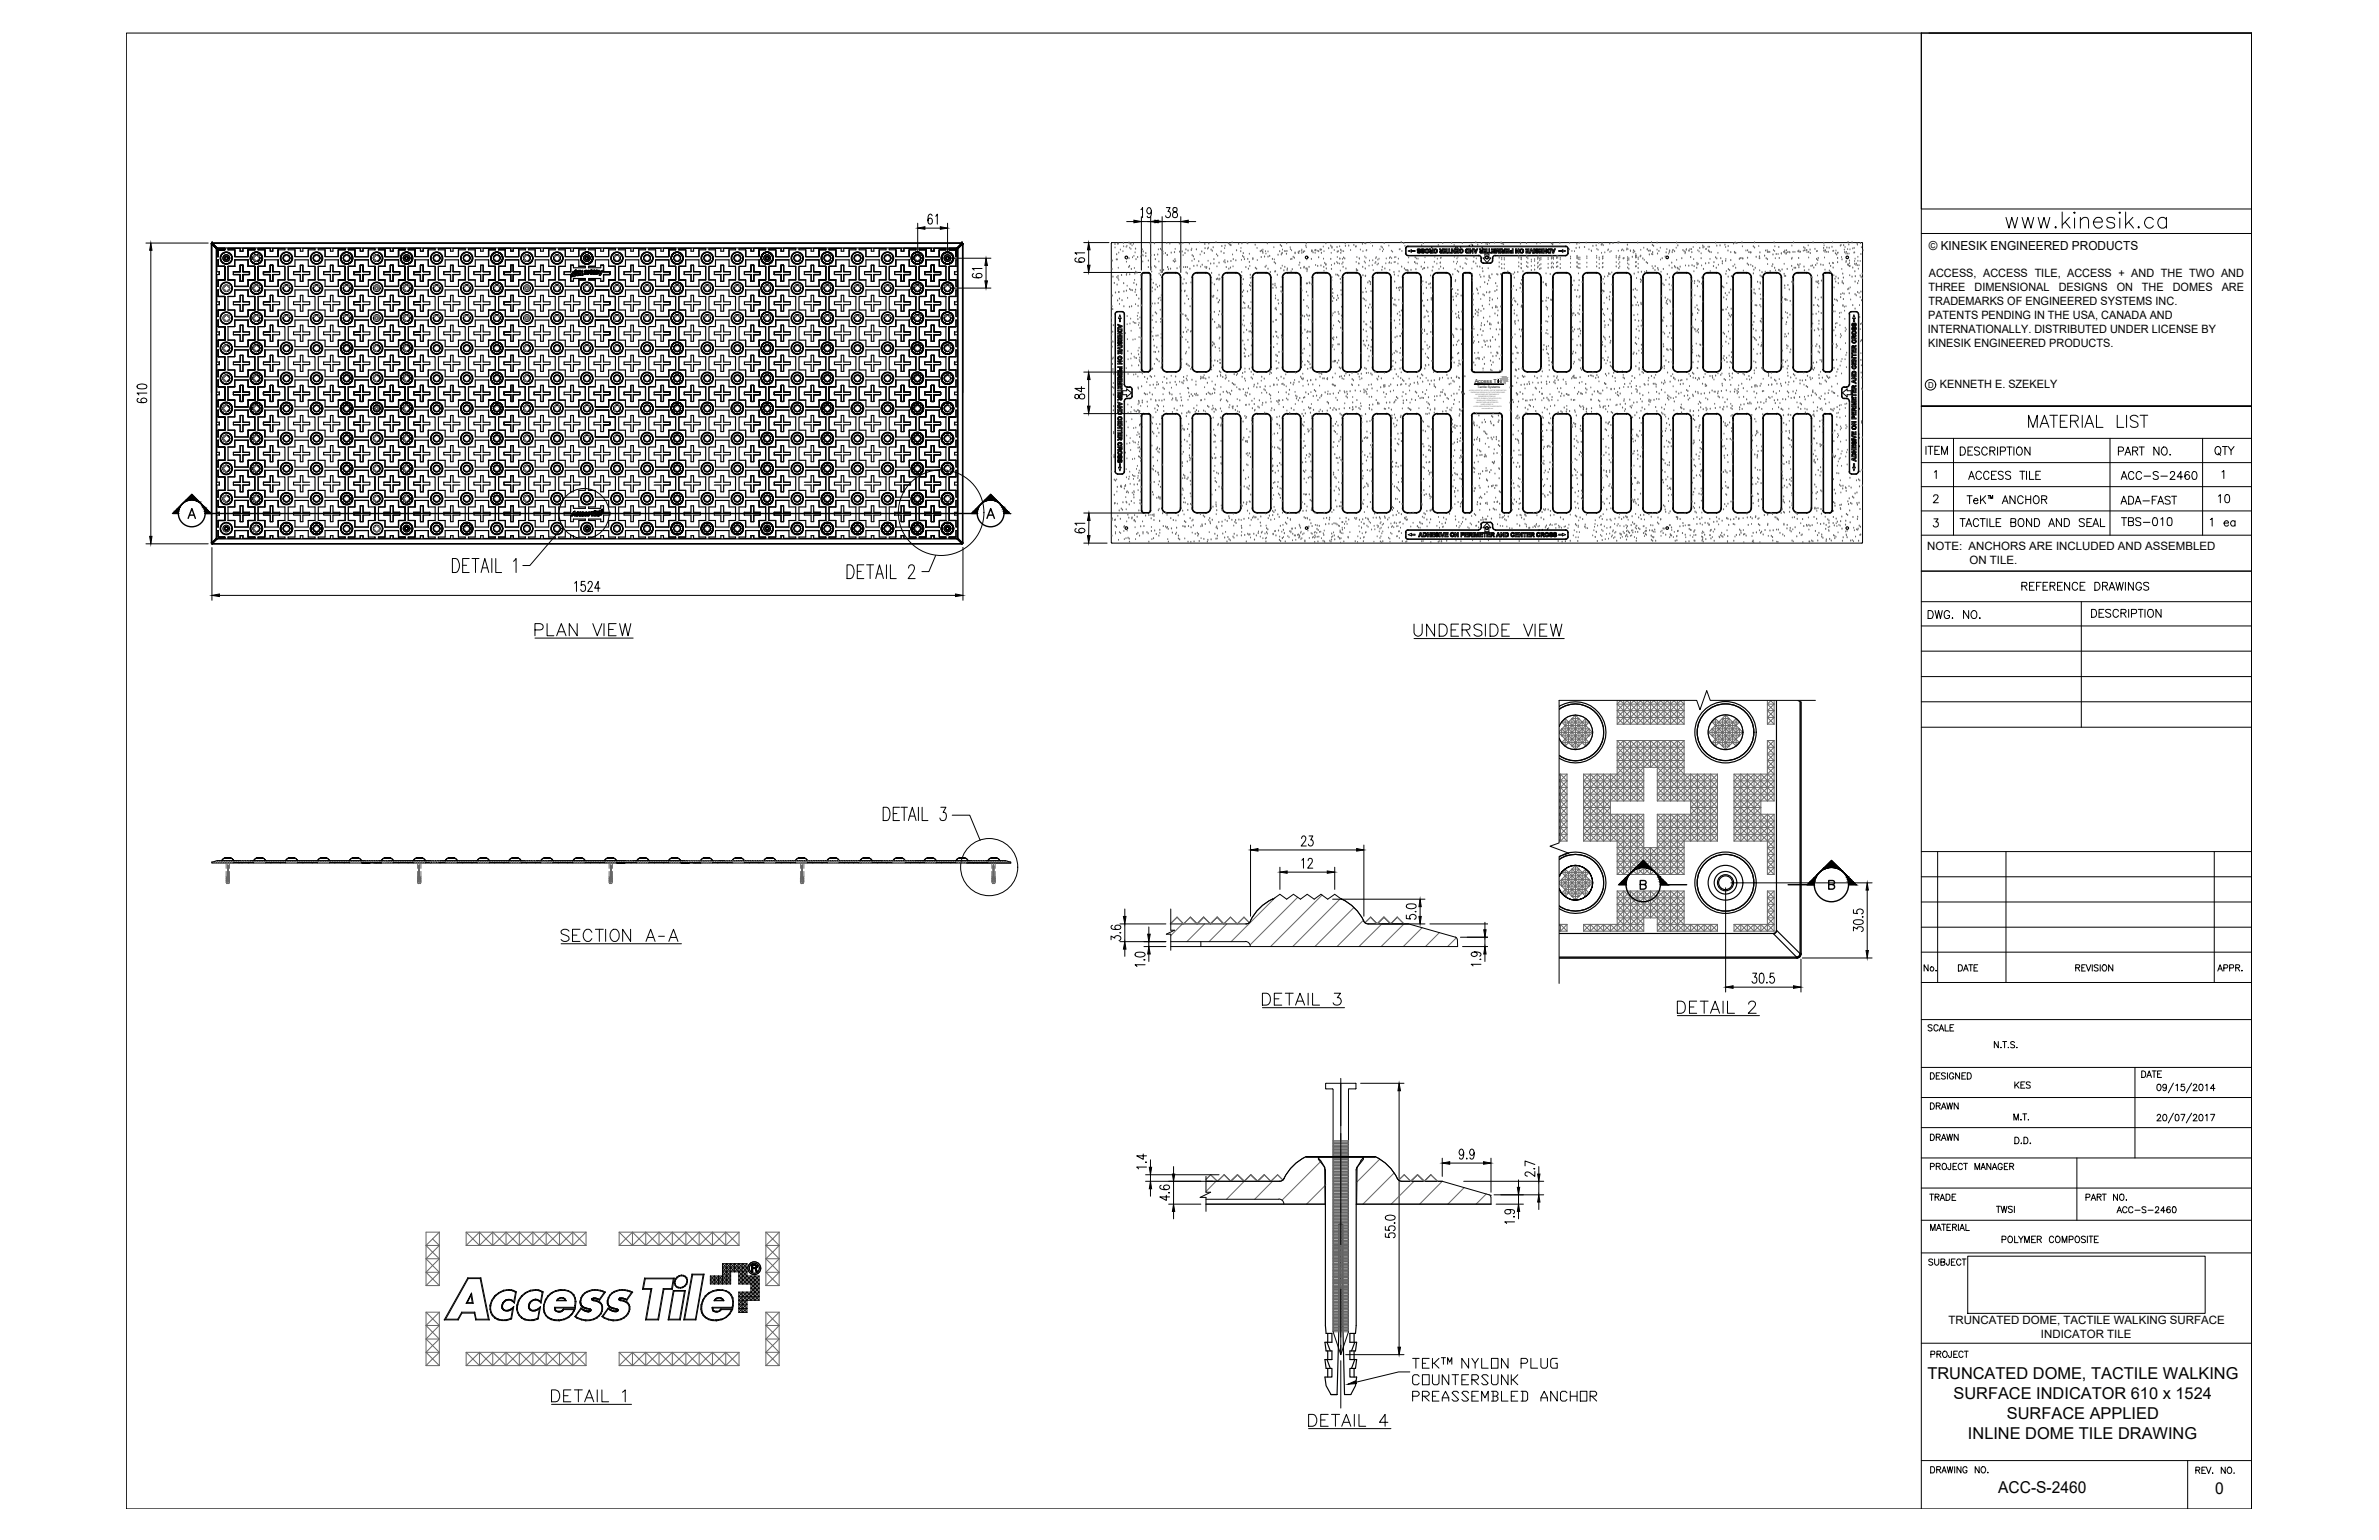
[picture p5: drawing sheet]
<svg xmlns="http://www.w3.org/2000/svg" width="432mm" height="279mm" viewBox="0 0 432 279" stroke-linecap="round" stroke-linejoin="round" font-family="sans-serif">
<defs><g id="words">
<text font-size="5.7" x="236.7" y="260.3">DETAIL 4</text>
<text font-size="4.9" x="401.1" y="84">QTY</text>
<g font-size="4.4">
<text x="384.2" y="88.2">ACC-S-2460</text>
<text x="401.8" y="92.4">10</text>
<text x="384.2" y="96.7">TBS-010</text>
<text x="400.4" y="96.7">1 ea</text>
</g>
<g font-size="4">
<text x="348.2" y="177.4">No.</text>
<text x="364.8" y="198.6">KES</text>
<text x="260.7" y="248.7">TM</text>
</g>
<text font-size="3.5" x="359.8" y="91.7">TM</text>
<g font-size="3">
<text x="349.8" y="250.3">TRUNCATED DOME, TACTILE WALKING</text>
<text x="354.6" y="253.8">SURFACE INDICATOR 610 x 1524</text>
<text x="364.3" y="257.4">SURFACE APPLIED</text>
<text x="357.2" y="261">INLINE DOME TILE DRAWING</text>
<text x="362.7" y="271">ACC-S-2460</text>
<text x="402.1" y="271">0</text>
</g>
<text font-size="2.3" x="350.1" y="45.3">© KINESIK ENGINEERED PRODUCTS</text>
<g font-size="2.1">
<text x="350" y="52.9">THREE</text>
<text x="350.1" y="50.3">ACCESS, ACCESS TILE, ACCESS + AND THE TWO AND</text>
<text x="358.4" y="52.9">DIMENSIONAL</text>
<text x="373.7" y="52.9">DESIGNS</text>
<text x="384.2" y="52.9">ON</text>
<text x="388.8" y="52.9">THE</text>
<text x="394.4" y="52.9">DOMES</text>
<text x="403.3" y="52.9">ARE</text>
<text x="350" y="57.9">PATENTS PENDING IN THE USA, CANADA AND</text>
<text x="350" y="55.4">TRADEMARKS OF ENGINEERED SYSTEMS INC.</text>
<text x="349.9" y="60.4">INTERNATIONALLY. DISTRIBUTED UNDER LICENSE BY</text>
<text x="350" y="62.9">KINESIK ENGINEERED PRODUCTS.</text>
<text x="352.1" y="70.4">KENNETH E. SZEKELY</text>
<text x="349.8" y="99.9">NOTE: ANCHORS ARE INCLUDED AND ASSEMBLED</text>
<text x="357.5" y="102.3">ON TILE.</text>
<text x="353.7" y="240.2">TRUNCATED DOME, TACTILE WALKING SURFACE</text>
<text x="370.4" y="242.7">INDICATOR TILE</text>
</g>
<text font-size="1.5" x="350" y="70.4">D</text>
<text font-size="1" x="267.7" y="69.5">Access T</text>
<text font-size="1" fill="#e29e69" x="271.7" y="69.5">ile</text>
<text font-size=".6" x="268.2" y="70.3">Tactile Systems</text>
<g font-size=".3" fill="#666">
<text x="266.6" y="70.9">ACCESS, ACCESS TILE, ACCESS AND THE THREE AND TWO</text>
<text x="267" y="71.2">DIMENSIONAL DESIGNS ON THE TILE BETWEEN DOMES</text>
<text x="267.8" y="71.6">AND ON DOMES ARE TRADEMARKS OF</text>
<text x="268.4" y="72">ENGINEERED SYSTEMS INC.</text>
<text x="267.5" y="73.8">ACCESS WORLD PRODUCTS INCORPORATED</text>
<text x="267.6" y="72.3">PATENTS PENDING IN THE UNITED STATES,</text>
<text x="267.9" y="73.1">MANUFACTURED AND DISTRIBUTED</text>
<text x="268" y="72.7">CANADA AND INTERNATIONALLY</text>
<text x="268.8" y="73.4">UNDER LICENSE BY</text>
<text x="269" y="74.2">www.accesstile.com</text>
</g>
</g></defs>
<!-- layer: A060A -->
<g fill="none" stroke="#000" stroke-width=".25">
<path d="M32.4 93.2h-1l3.4-3.5 3.5 3.5h-1.1M34.1 94.1l.7-1.8 .7 1.8M34.4 93.5h.8M37.4 93.2h139.8M177.4 93.2h-1.1l3.5-3.5 3.4 3.5h-.9M179.1 94.1l.7-1.8 .7 1.8M179.4 93.5h.8M295.1 160.5h-1.3l4.5-4.4 4.4 4.4h-1.3h4.7M297.7 160.5l.9-.1 .2-.2-.1-.3-1-.1v1.5h.7a.43 .43 0 0 0 .3-.7l-.3-.1M324.6 160.5h4.7h-1.3l4.4-4.4 4.5 4.4h-1.3M331.9 160.5l.9-.1 .2-.2-.1-.3-1-.1v1.5h.7a.43 .43 0 0 0 .3-.7l-.3-.1"/>
<circle cx="34.8" cy="93.1" r="2.43"/>
<circle cx="179.8" cy="93.1" r="2.43"/>
<circle cx="298.2" cy="160.5" r="3.1"/>
<circle cx="332.4" cy="160.5" r="3.1"/>
</g>
<!-- layer: dim -->
<g fill="none" stroke="#000" stroke-width=".18">
<path d="M169.2 39.1l-.4-.3a1.5 1.5 0 0 0-.2 1.8 .53 .53 0 0 0 .7-.4 .53 .53 0 0 0-.4-.6l-.3 .1-.2 .4M169.8 39.2l.3-.4v1.9M207.1 38l.3-.3v1.8M207.2 39.3v9.7M208.9 39.3v9.7M209 38.3a.49 .49 0 0 1-.5 .5 .6 .6 0 0 1-.4-.6 .6 .6 0 0 1 .5-.5 1.21 1.21 0 0 1 0 1.8l-.3-.1-.1-.2M210.9 39.3v10.1M211.7 37.7h.7l-.4 .7a.52 .52 0 0 1 .4 .7 .52 .52 0 0 1-.8 .2v-.2M213 37.7a.54 .54 0 0 0 0 .6 .54 .54 0 0 0 .5 .3 .51 .51 0 0 1 .2 .7 .51 .51 0 0 1-.8 0 .51 .51 0 0 1 .1-.7l.6-.3a.43 .43 0 0 0 0-.5 .43 .43 0 0 0-.5-.1zM214.3 39.3v10.1M26.5 44.1h11.3M27.4 45.4v51.9"/>
<path d="M166.6 40.5v5.5M167.9 41.4h2.8M172 40.5v5.5M172.9 46.8h7M172.9 52.3h7M176.7 49.6l-.1 .1-.1 .3a.93 .93 0 0 0 1.2 .4l.5-.2a.53 .53 0 0 0-.4-.7 .53 .53 0 0 0-.6 .5v.2l.5 .2M178.3 48.7h-1.8l.3 .3M179 48.2v2.8M195.4 46.8l-.2 .1-.1 .3a.93 .93 0 0 0 1.2 .4l.5-.2a.53 .53 0 0 0-.4-.7 .53 .53 0 0 0-.6 .4l.1 .3 .4 .2M196.7 44h4.6M196.7 49.4h10.3M196.9 45.9h-1.8l.3 .3"/>
<path d="M197.6 45.3v2.8M204.5 40.2h1.3M207.2 40.2h2.4M210.2 40.2h4.1M215.7 40.2h1.3M25 69.9a1.34 1.34 0 0 1 1.7 .1v.2a.82 .82 0 0 1-1.1 .4l-.6-.2zM25.1 72.3h-.1l-.1 .4a.93 .93 0 0 0 1.2 .4l.5-.2a.5 .5 0 0 0-.5-.7 .5 .5 0 0 0-.5 .7l.5 .2M26.7 71.3h-1.8l.3 .4M195.2 71.6a.45 .45 0 0 0 .2 .7l.3-.1a.65 .65 0 0 1 .4-.6 .65 .65 0 0 1 .8 .2 .56 .56 0 0 1-.6 .6 .56 .56 0 0 1-.5-.7l-.3-.1zM196.3 70.1v1l-1.2-.6h1.8M196.7 67.5h10.6M196.7 75h10.6"/>
<path d="M197.6 68.9v4.8M26.5 98.7h11.3M38.5 99.3v9.6M174.8 99.3v9.6M195.4 95.9l-.2 .1-.1 .3a1.26 1.26 0 0 0 1.8 0 .58 .58 0 0 0-.6-.5 .58 .58 0 0 0-.5 .5l.5 .4M196.7 93.1h10.9M196.7 98.5h4.2M196.9 94.9h-1.8l.3 .4M197.6 94.4v2.8M39.8 108h133.6M82.1 101.3h.6a1.55 1.55 0 0 1 0 2.6h-.6zM84 102.6h.7"/>
<path d="M85.2 101.3h-1.2v2.6h1.2M85.7 101.3h1.2M86.3 101.3v2.6M87.3 103.9l.7-2.6 .7 2.6M87.6 103h.9M89.3 101.3v2.6M90 101.3v2.6h1M93.2 101.8l.5-.5v2.6M104.3 105.8l.3-.3v1.8M106.2 105.5h-.7v.7a.46 .46 0 0 1 .5-.1 .46 .46 0 0 1 .3 .5 .48 .48 0 0 1-.3 .7 .48 .48 0 0 1-.6-.3M106.8 105.9v-.3l.2-.1h.3l.1 .1a.65 .65 0 0 1-.1 .9l-.6 .8h.9M108.9 106.7h-1l.7-1.2v1.8"/>
<path d="M153.7 102.5h.7a1.5 1.5 0 0 1 0 2.5h-.7zM155.6 103.7h.7M156.8 102.5h-1.2v2.5h1.2M157.3 102.5h1.3M157.9 102.5v2.5M158.9 105l.7-2.5 .7 2.5M159.2 104.1h.9M160.9 102.5v2.5M161.6 102.5v2.5h1.1M164.9 103.1l.1-.4a.57 .57 0 0 1 .8-.1 .57 .57 0 0 1 .1 .8l-1.1 1.6h1.3M169.8 100.8l-1.2 2.9h-1.3M326.3 127.1l.6 .3"/>
<path d="M313.2 161.1v18.9M314.1 160.2h25.7M314.6 179.1h10.9M318.1 176.6h.7l-.3 .7a.54 .54 0 0 1 .4 .7 .54 .54 0 0 1-.8 .3l-.1-.3M319.5 176.6h.3a1.27 1.27 0 0 1 0 1.8h-.1a.82 .82 0 0 1-.4-1zM320.6 178.3h.1zM322 176.6h-.7v.8a.41 .41 0 0 1 .4-.3 .41 .41 0 0 1 .3 .3 .54 .54 0 0 1 0 .8 .54 .54 0 0 1-.7 0l-.1-.2M326.9 174v6M327.1 173.8h12.7M336.4 168.9v-.7l.7 .4a.54 .54 0 0 1 .7-.4 .54 .54 0 0 1 .3 .7l-.3 .1M336.4 165v.7l.8 .1a.53 .53 0 0 1 0-.8 .53 .53 0 0 1 .8 0 .53 .53 0 0 1 0 .8h-.2M336.5 167l.7-.1a.82 .82 0 0 1 1 .3v.2a1.21 1.21 0 0 1-1.8 0z"/>
<path d="M338.1 166.3v.1zM338.9 161.5v11"/>
<circle cx="106" cy="93.2" r="4.6"/>
<circle cx="170.8" cy="93" r="7.8"/>
</g>
<g fill="#000" stroke="#000" stroke-width=".18">
<path d="M205.8 39.9l1.4 .3-1.4 .2zM209.6 39.9l1.3 .3-1.3 .2zM208.9 40.2l1.3-.3v.5zM214.3 40.2l1.4-.3v.5zM27.4 44.1l.2 1.3h-.4zM166.6 41.4l1.3-.3v.5zM170.7 41.1l1.3 .3-1.3 .2zM179 46.8l.2 1.4h-.4zM178.8 51h.4l-.2 1.3zM197.6 44l.3 1.3h-.5zM197.4 48.1h.5l-.3 1.3zM197.6 67.5l.3 1.4h-.5z"/>
<path d="M197.4 73.7h.5l-.3 1.3zM27.2 97.3h.4l-.2 1.4zM197.6 93.1l.3 1.3h-.5zM197.4 97.2h.5l-.3 1.3zM38.5 108l1.3-.2v.4zM173.4 107.8l1.4 .2-1.4 .2zM313.2 179.1l1.4-.3v.5zM325.5 178.8l1.4 .3-1.4 .2zM338.9 160.2l.2 1.3h-.4zM338.7 172.5h.4l-.2 1.3z"/>
</g>
<!-- layer: 0 -->
<g fill="none" stroke="#000" stroke-width=".18">
<path d="M102.2 95.6l-6 7h-1.3M38.5 156.6h27.2M40.8 155.6l-.6 .6 .5-.5h1.3l.5 .5-.6-.6M40.8 155.7h1.1M40.8 155.7h.2M40.9 155.6l.1 .1zM41 155.7h.2zM41 155.7h.2M41.3 155.7h.1zM41.3 155.7h.1M41.5 155.7h.1zM41.5 155.7h.1"/>
<path d="M41.7 155.7h.2zM41.7 155.7h.2M42.5 156.4l-.1 .2M42.5 156.5h3.5M43.4 156.5v.1M45.1 156.5v.1M45.9 156.4l.1 .2M46.6 155.6l-.6 .6M46.6 155.7h1.1h-1.1M46.6 155.7h1.1M46.6 155.7h.2M46.7 155.6l.1 .1z"/>
<path d="M46.7 155.6v.1M46.8 155.7h.2zM46.8 155.7h.2M47.1 155.7h.1zM47.1 155.7h.1M47.3 155.7h.1M47.4 155.6v.1zM47.5 155.7h.2zM47.5 155.7h.2M47.7 155.6l.6 .6-.5-.5h-1.3l-.5 .5M48.3 156.4l-.1 .2M48.3 156.5h3.5"/>
<path d="M49.2 156.5v.1M50.9 156.5v.1M51.7 156.4l.1 .2M52.4 155.6l-.6 .6M52.4 155.7h1.1M52.4 155.7h.2M52.5 155.6l.1 .1zM52.6 155.7h.2zM52.6 155.7h.2M52.9 155.7h.1zM52.9 155.7h.1M53.1 155.7h.1"/>
<path d="M53.2 155.6v.1zM53.3 155.7h.2zM53.3 155.7h.2M53.5 155.6l.5 .5M54 156.1l.1 .1-.5-.5h-1.3l-.5 .5M54.1 156.4l-.1 .2M54.1 156.5h3.5M55 156.5v.1M56.7 156.5v.1M57.5 156.4l.1 .2M58.2 155.6l-.6 .6 .5-.5h1.3l.5 .5M58.2 155.7h1.1"/>
<path d="M58.2 155.7h.2M58.3 155.6l.1 .1zM58.4 155.7h.2zM58.4 155.7h.2M58.7 155.7h.1zM58.7 155.7h.1M58.9 155.7h.1M59 155.6v.1zM59.1 155.7h.2zM59.1 155.7h.2M59.3 155.6l.6 .6M59.9 156.4l-.1 .2"/>
<path d="M59.9 156.5h3.5M60.8 156.5v.1M62.5 156.5v.1M63.3 156.4l.1 .2M64 155.6l-.6 .6 .5-.5h1.2l.6 .5M64 155.7h1.1h-1.1M64 155.7h.2zM64 155.7h1.1M64 155.7h.2M64.1 155.6v.1M64.2 155.7h.2zM64.2 155.7h.2"/>
<path d="M64.5 155.7h.1zM64.5 155.7h.1M64.7 155.7h.1zM64.7 155.7h.1M64.9 155.7h.2M65 155.6l.1 .1zM65.1 155.6l.6 .6M65.7 156.4l-.1 .2M65.7 156.5h3.4M66.6 156.5v.1M67.2 156.6h-1.5h3.6M67.8 156.6h44.2"/>
<path d="M68.3 156.5v.1M69.1 156.4l.1 .2M69.7 155.6l-.5 .6 .5-.5h1.2l.5 .5-.1-.1M69.9 155.7h-.1h1.1M70 155.7h.2zM70 155.7h.2M70.3 155.7h.1M70.3 155.6l.1 .1zM70.5 155.7h.1zM70.5 155.7h.1M70.7 155.7h.2zM70.7 155.7h.2"/>
<path d="M70.9 155.6l.5 .5M71.5 156.4l-.1 .2M71.5 156.5h3.4M72.4 156.5v.1M74.1 156.5v.1M74.9 156.4l.1 .2M75.1 156.1l-.1 .1M75.5 155.6l-.5 .5M75.6 155.7h.2zM75.8 155.7h-.2h1.1M75.8 155.7h.2M75.9 155.6l.1 .1z"/>
<path d="M76.1 155.7h.1zM76.1 155.7h.1M76.3 155.7h.1zM76.3 155.7h.1M76.5 155.7h.2M76.6 155.6l.1 .1zM76.7 155.6l.6 .6-.5-.5h-1.3l-.5 .5M77.2 156.1v.1zM77.3 156.4l-.1 .2M77.3 156.5h3.4M78.2 156.5v.1M79.9 156.5v.1"/>
<path d="M80.7 156.4l.1 .2M80.8 156.2h.1M81.3 155.6l-.6 .6M81.4 155.7h1.1h-1.1M81.4 155.7h.2zM81.4 155.7h1.1M81.4 155.7h.2M81.5 155.6v.1M81.6 155.7h.2M81.7 155.6l.1 .1zM81.9 155.7h.1zM81.9 155.7h.1"/>
<path d="M82.1 155.7h.1zM82.1 155.7h.1M82.3 155.7h.2M82.4 155.6l.1 .1zM82.5 155.6l.6 .6-.5-.5h-1.3l-.5 .5M83.1 156.4l-.1 .2M83.1 156.5h3.4M84 156.5v.1M85.7 156.5v.1M86.5 156.4l.1 .2M86.7 156.1l.4-.4h1.3l.5 .5M87.1 155.6l-.5 .5"/>
<path d="M87.2 155.7h.2zM87.2 155.7h1.1M87.4 155.7h-.2h1.1M87.4 155.7h.2M87.5 155.6l.1 .1zM87.7 155.7h.1zM87.7 155.7h.1M87.9 155.7h.1zM87.9 155.7h.1M88.1 155.7h.2M88.2 155.6l.1 .1zM88.3 155.6l.6 .6"/>
<path d="M88.9 156.4l-.1 .2M88.9 156.5h3.4M89.8 156.5v.1M91.5 156.5v.1M92.3 156.4l.1 .2M92.4 156.1l.5-.4h1.2l.5 .5M92.9 155.6l-.5 .5M92.9 155.7h.2zM93.1 155.7h-.2h1.2M93.2 155.7h.1M93.2 155.6l.1 .1zM93.4 155.7h.1z"/>
<path d="M93.4 155.7h.1M93.6 155.7h.2zM93.6 155.7h.2M93.9 155.7h.1M93.9 155.6l.1 .1zM94 155.6l.6 .6M94.7 156.4l-.1 .2M94.7 156.5h3.4M95.5 156.5v.1M97.2 156.5v.1M98.1 156.4l.1 .2M98.2 156.1l.5-.4h1.2l.5 .5"/>
<path d="M98.7 155.6l-.5 .5M98.7 155.7h.2zM98.7 155.7h1.1h-1.1M98.7 155.7h1.1M98.7 155.7h.2M98.9 155.6l-.1 .1M99 155.7h.1M99 155.6l.1 .1zM99.2 155.7h.1zM99.2 155.7h.1M99.4 155.7h.2zM99.4 155.7h.2"/>
<path d="M99.7 155.7h.1M99.7 155.6l.1 .1zM99.8 155.6l.6 .6M100.5 156.4l-.1 .2M100.5 156.5h3.4M101.3 156.5v.1M103 156.5v.1M103.9 156.4l.1 .2M104.5 155.6l-.5 .6 .5-.5h1.2l.5 .5-.1-.1M104.6 155.7h.1zM104.6 155.7h1M104.7 155.7h-.1h1"/>
<path d="M104.8 155.7h.2zM104.8 155.7h.2M105.1 155.7h.1M105.1 155.6l.1 .1zM105.3 155.7h.1zM105.3 155.7h.1M105.5 155.7h.1zM105.5 155.7h.1M105.7 155.6l.5 .5M106.3 156.4l-.1 .2M106.3 156.5h3.4M107.2 156.5v.1"/>
<path d="M108.9 156.5v.1M109.7 156.4l.1 .2M109.7 156.1v.1M110.3 155.6l-.6 .5M110.3 155.7h1.1M110.3 155.7h.1M110.3 155.6l.1 .1zM110.5 155.7h.1zM110.5 155.7h.1M110.7 155.7h.2zM110.7 155.7h.2M111 155.7h.1"/>
<path d="M111 155.6l.1 .1zM111.2 155.7h.1zM111.2 155.7h.1M111.3 155.6l.7 .6-.6-.5h-1.2l-.5 .5M112 156.4l-.1 .2M112 156.5h3.4M112.8 156.5v.1M113.4 156.6h-1.4h11.6M114.5 156.5v.1M115.4 156.4l.1 .2M116.1 155.6l-.6 .6M116.1 155.7h1.1h-1.1"/>
<path d="M116.1 155.7h1.1M116.2 155.7h.1zM116.2 155.7h.1M116.4 155.7h.2zM116.4 155.7h.2M116.7 155.7h.1M116.7 155.6l.1 .1zM116.9 155.7h.1zM116.9 155.7h.1M117.1 155.7h.1zM117.1 155.7h.1M117.3 155.6l.5 .5"/>
<path d="M117.7 156.1l.1 .1-.5-.5h-1.2l-.5 .5M117.9 156.4l-.1 .2M117.9 156.5h3.4M118.8 156.5v.1M120.5 156.5v.1M121.3 156.4l.1 .2M121.9 155.6l-.6 .6 .5-.5h1.3l.5 .5M121.9 155.7h.2zM121.9 155.7h1.1h-1.1h.2M122.2 155.7h.1zM122.2 155.7h.1M122.4 155.7h.1z"/>
<path d="M122.4 155.7h.1M122.6 155.7h.2M122.7 155.6l.1 .1zM122.8 155.7h.2zM122.8 155.7h.2M123 155.6l.6 .6M123.6 156.4l-.1 .2M123.6 156.5h3.4M124.5 156.5v.1M124.8 156.2h-85.4h143.1h-52M125.1 156.6h-1.5h3.6M125.8 156.6h57.7h-8"/>
<path d="M126.2 156.5v.1M127 156.4l.1 .2M127.7 155.6l-.6 .6 .5-.5h1.3l.5 .5M127.7 155.7h.2zM127.8 155.6v.1M127.9 155.7h-.2h1.1M128 155.7h.1zM128 155.7h.1M128.2 155.7h.1zM128.2 155.7h.1M128.4 155.7h.2M128.5 155.6l.1 .1z"/>
<path d="M128.6 155.7h.2zM128.6 155.7h.2M128.8 155.6l.6 .6M129.4 156.4l-.1 .2M129.4 156.5h3.4M130.3 156.5v.1M132 156.5v.1M132.8 156.4l.1 .2M132.9 156.1l.5-.4h1.2l.6 .5M133.4 155.6l-.5 .5M133.5 155.7h.1zM133.6 155.7h-.1h1h-1h1h-.1"/>
<path d="M133.7 155.7h.1zM133.7 155.7h.1M133.9 155.7h.2zM133.9 155.7h.2M134.1 155.7h.2zM134.1 155.7h.2M134.5 155.6l.6 .6M135.2 156.4l-.1 .2M135.2 156.5h3.4M136 156.5v.1M137.7 156.5v.1M138.6 156.4l.1 .2"/>
<path d="M139.2 155.6l-.6 .6 .5-.5h1.3l.5 .5M139.2 155.7h1.1zM139.2 155.7h1.1h-.2M139.2 155.7h.1zM139.2 155.7h.1M139.4 155.7h.2zM139.4 155.7h.2M139.7 155.7h.1M139.7 155.6l.1 .1zM139.9 155.7h.1zM139.9 155.7h.1M140.3 155.6l.5 .5"/>
<path d="M140.8 156.1l.1 .1M140.9 156.4l-.1 .2M140.9 156.5h3.4M141.8 156.5v.1M143.5 156.5v.1M144.3 156.4l.1 .2M144.9 155.6l-.6 .6 .6-.5h1.2l.5 .5-.6-.6M144.9 155.7h1.1h-1.1M144.9 155.7h1.1M145 155.7h.1M145 155.6l.1 .1zM145.2 155.7h.1z"/>
<path d="M145.2 155.7h.1M145.4 155.7h.2zM145.4 155.7h.2M145.7 155.7h.1M145.7 155.6l.1 .1zM145.9 155.7h.1zM145.9 155.7h.1M146.6 156.4l-.1 .2M146.7 156.5h3.4M147.5 156.5v.1M149.2 156.5v.1M150.1 156.4l.1 .2"/>
<path d="M150.6 155.6l-.5 .6M150.7 155.7h.2zM150.9 155.7h-.2h1.1M150.9 155.7h.2M151 155.6l.1 .1zM151.2 155.7h.1zM151.2 155.7h.1M151.4 155.7h.1zM151.4 155.7h.1M151.6 155.7h.2M151.7 155.6l.1 .1zM151.8 155.6l.6 .6-.5-.5h-1.3l-.5 .5"/>
<path d="M152.4 156.4l-.1 .2M152.4 156.5h3.4M153.2 156.5v.1M154.9 156.5v.1M155.8 156.4l.1 .2M156.7 155.6l-.6 .6 .5-.5h1.2l.6 .5M156.7 155.7h1.1h-1.1M156.7 155.7h1.1M156.7 155.7h.1M156.7 155.6l.1 .1zM156.8 155.6l-.1 .1M156.9 155.7h.1z"/>
<path d="M156.9 155.7h.1M157.1 155.7h.2zM157.1 155.7h.2M157.4 155.7h.1M157.4 155.6l.1 .1zM157.6 155.7h.1zM157.6 155.7h.1M157.7 155.6l.6 .6M158.4 156.4l-.1 .2M158.4 156.5h3.4M159.2 156.5v.1M160.3 146.5h.6a1.63 1.63 0 0 1 .3 2.3l-.9 .1z"/>
<path d="M160.9 156.5v.1M161.8 156.4l.1 .2M162.1 147.6h.7M162.6 155.6l-.6 .6 .5-.5h1.3l.5 .5-.1-.1M162.7 155.7h.1zM162.8 155.7h-.1h1M162.8 155.6v.1M162.9 155.7h.2zM162.9 155.7h.2M163.1 155.7h.2M163.2 155.6l.1 .1zM163.3 146.5h-1.2v2.4h1.2"/>
<path d="M163.4 155.7h.1zM163.4 155.7h.1M163.5 146.5h1.2M163.6 155.7h.1zM163.6 155.7h.1M163.7 155.6l.6 .5M164.1 146.5v2.4M164.4 156.4l-.1 .2M164.4 156.5h3.4M164.9 148.9l.7-2.4 .7 2.4M165.1 148.1h.9M165.3 156.5v.1"/>
<path d="M166.7 146.5v2.4M166.9 156.5v.1M167.4 146.5v2.4h1M167.8 156.4l.1 .2M168.3 155.6l-.6 .5M168.3 155.7h.2zM168.5 155.7h-.2h1.1M168.6 155.7h.1M168.6 155.6l.1 .1zM168.8 155.7h.1zM168.8 155.7h.1M169 155.7h.1z"/>
<path d="M169 155.7h.1M169.2 155.7h.2M169.3 155.6l.1 .1zM169.4 155.6l.6 .6-.5-.5h-1.3l-.4 .4M170 156.4l-.1 .2M170 156.5h3.4M170.8 146.5h.9l-.5 .9a.75 .75 0 0 1 .6 .8 .75 .75 0 0 1-.8 .7l-.2-.1-.2-.4M170.9 156.5v.1M172.6 156.5v.1M172.8 147.9h3.2l1.9 4.6M173.4 156.4l.1 .2M174.1 155.6l-.7 .6"/>
<path d="M174.1 155.7h1.1M174.1 155.7h.1zM174.1 155.7h.1M174.3 155.7h.2zM174.3 155.7h.2M174.6 155.7h.1M174.6 155.6l.1 .1zM174.8 155.7h.1zM174.8 155.7h.1M175 155.7h.2zM175 155.7h.2M175.2 155.6l.5 .5"/>
<path d="M175.6 156.1l.2 .1-.6-.5h-1.2l-.5 .5M175.8 156.4l-.1 .2M175.8 156.5h3.4M176.7 156.5v.1M178.4 156.5v.1M179.2 156.4l.1 .2M179.9 155.6l-.7 .6M179.9 155.7h1.1M179.9 155.7h.1M179.9 155.6l.1 .1zM180 155.6l-.1 .1M180.1 155.7h.1z"/>
<path d="M180.1 155.7h.1M180.3 155.7h.2zM180.3 155.7h.2M180.6 155.7h.1M180.6 155.6l.1 .1zM180.8 155.7h.1zM180.8 155.7h.1M180.9 155.6l.7 .6-.6-.5h-1.2l-.5 .5"/>
</g>
<!-- layer: A060A -->
<g fill="#000" stroke="#000" stroke-width=".18">
<path d="M33.1 91.4l-.3 .3zM33.3 91.2l-.2 .2zM34.8 89.7l1 1h-2zM35.8 91h.3l.2 .2zM36.5 91.4l.3 .3zM36.9 92l.2 .1zM36.9 92h.2zM178.1 91.4l-.3 .3zM178.4 91.1l-.3 .3zM179.8 89.7l1 1h-2zM180.7 90.9h.3l.2 .2zM181.6 91.4l.2 .3z"/>
<path d="M182 92l.1 .1zM182 92h.1zM182.1 92.1v-.1zM295.6 158.7v.1zM296 158.3l-.4 .4zM296 158.3l.5-.4zM297 157.4l1.3-1.3 1.2 1.3zM299.5 157.6h.3l.3 .3zM300.5 158.3l.3 .4zM300.8 158.7l.4 .4zM329.8 158.8v-.1zM330.2 158.3l-.4 .4z"/>
<path d="M330.6 157.9l-.4 .4zM332.4 156.1l1.3 1.3h-2.5zM333.7 157.6h.3l.2 .3zM334.7 158.3l.4 .4zM335 158.7l.4 .4z"/>
<path d="M31.7 92.8l.7 .4v-.4zM31.4 93.2l.3-.4 .7 .4z"/>
<path d="M32.1 92.4l.3 .4 .1-.4zM32.1 92.4l.3 .4h-.7z"/>
<path d="M32.5 92.1v.3l.1-.3zM32.5 92.1v.3h-.4z"/>
<path d="M32.8 91.7l-.2 .4zM32.8 91.7l-.2 .4h-.1z"/>
<path d="M33.6 91l-.2 .2 .4-.2zM33.6 91l-.3 .2z"/>
<path d="M33.7 90.8l.1 .2 .4-.2zM33.6 91l.1-.2 .1 .2z"/>
<path d="M33.8 90.7h.8zM33.8 90.7l.4 .1z"/>
<path d="M35 90.7l.9 .1zM35 90.7l.9 .1z"/>
<path d="M35.8 91l.5 .2zM36.2 91.2l.3 .2z"/>
<path d="M35.4 90.8l.7 .2-.2-.2zM35.4 90.8l.7 .2z"/>
<path d="M36.8 91.7l.1 .1zM36.8 91.7l.1 .1z"/>
<path d="M36.8 91.8l.3 .2zM36.8 91.8l.3 .2h-.2z"/>
<path d="M37.1 92.1h.1zM37 92.1h.2z"/>
<path d="M37 92.1l.5 .3-.3-.3zM37 92.1l.5 .3h-.3z"/>
<path d="M37.2 92.4l.7 .4-.4-.4zM37.2 92.4l.7 .4h-.7z"/>
<path d="M37.2 92.8l1.1 .4-.4-.4zM37.2 92.8l1.1 .4h-1.1z"/>
<path d="M176.7 92.8l.7 .4v-.4zM176.7 92.8l.7 .4h-1.1z"/>
<path d="M177.1 92.4l.3 .4 .1-.4zM177.1 92.4l.3 .4h-.7z"/>
<path d="M177.4 92.1l.1 .3 .1-.3zM177.4 92.1l.1 .3h-.4z"/>
<path d="M177.8 91.7l-.2 .4zM177.8 91.7l-.2 .4h-.2z"/>
<path d="M178.6 90.9l-.1 .2 .4-.2zM178.4 91.1l.2-.2z"/>
<path d="M178.8 90.8l.1 .1 .5-.1zM178.8 90.8l.1 .1h-.3z"/>
<path d="M178.8 90.7h1zM178.8 90.7l.6 .1h-.6z"/>
<path d="M180.7 90.9l.5 .2zM181.2 91.1l.4 .3z"/>
<path d="M179.8 90.7l1.1 .1zM179.8 90.7l1.1 .1z"/>
<path d="M180.3 90.8l.7 .1-.1-.1zM180.3 90.8l.7 .1z"/>
<path d="M181.8 91.7v.1zM181.8 91.7v.1z"/>
<path d="M181.8 91.8l.3 .2zM181.8 91.8l.3 .2h-.1z"/>
<path d="M182.1 92.1h.1zM182.1 92.1h.1z"/>
<path d="M182 92.1l.5 .3-.3-.3zM182 92.1l.5 .3h-.4z"/>
<path d="M182.1 92.4l.8 .4-.4-.4zM182.1 92.4l.8 .4h-.7z"/>
<path d="M182.2 92.8l1 .4-.3-.4zM182.2 92.8l1 .4h-.9z"/>
<path d="M294.4 159.9l.7 .6 .1-.6zM294.4 159.9l.7 .6h-1.3z"/>
<path d="M295 159.3l.2 .6 .1-.6zM294.4 159.9l.6-.6 .2 .6z"/>
<path d="M295.6 158.8l-.3 .5zM295.6 158.8l-.3 .5h-.3z"/>
<path d="M296.7 157.6l-.2 .3 .5-.3zM296.7 157.6l-.3 .3z"/>
<path d="M296.9 157.5l.1 .1 .6-.1zM296.7 157.6l.2-.1 .1 .1z"/>
<path d="M297 157.4h1.3zM297 157.4l.6 .1h-.7z"/>
<path d="M299.5 157.6l.6 .3zM300 157.9l.5 .4z"/>
<path d="M298.3 157.4l1.3 .1zM298.3 157.4l1.3 .1z"/>
<path d="M298.9 157.5l.9 .1-.2-.1zM298.9 157.5l.9 .1z"/>
<path d="M300.8 158.7l.2 .4h.2zM301 159.1h.2zM301.1 159.2h.2z"/>
<path d="M301.1 159.2l.6 .4-.4-.4zM301.1 159.2l.6 .4h-.5z"/>
<path d="M301.2 159.6l1 .4-.5-.4zM301.2 159.6l1 .4h-.8z"/>
<path d="M328.6 159.9l.7 .6 .1-.6zM328.6 159.9l.7 .6h-1.3z"/>
<path d="M329.2 159.3l.2 .6 .2-.6zM328.6 159.9l.6-.6 .2 .6z"/>
<path d="M329.8 158.8l-.2 .5zM329.8 158.8l-.2 .5h-.4z"/>
<path d="M330.9 157.6l-.2 .3 .5-.3zM330.9 157.6l-.3 .3z"/>
<path d="M331.1 157.5l.1 .1 .6-.1zM331.1 157.5l.1 .1h-.3z"/>
<path d="M331.2 157.4h1.2zM331.2 157.4l.6 .1h-.7z"/>
<path d="M333.7 157.6l.5 .3zM334.2 157.9l.5 .4z"/>
<path d="M332.4 157.4l1.4 .1zM332.4 157.4l1.4 .1z"/>
<path d="M333.1 157.5l.9 .1-.2-.1zM333.1 157.5l.9 .1z"/>
<path d="M335 158.7l.2 .4h.2zM335.2 159.1h.2zM335.3 159.2h.2z"/>
<path d="M335.3 159.2l.6 .4-.4-.4zM335.3 159.2l.6 .4h-.5z"/>
<path d="M335.4 159.6l1 .4-.5-.4zM335.4 159.6l1 .4h-.9z"/>
<path d="M301.4 160l1.3 .5-.5-.5zM301.4 160l1.3 .5h-1.3z"/>
<path d="M335.5 160l1.4 .5-.5-.5zM335.5 160l1.4 .5h-1.3z"/>
</g>
<!-- layer: dome-1 -->
<g fill="none" stroke="#000" stroke-width=".21">
<path d="M38.4 44.2l.1-.1h136.2v.1M38.4 44.3v54.2M38.4 44.3h.1M38.4 44.2v54.3M38.4 44.3l.9 .8M38.5 44.1h.1M38.5 44.1l-.1 .1M38.5 44.1l-.1 .2M38.5 44.1h136.1M38.6 44.1l-.2 .2M38.6 44.1l.8 .9M38.6 44.1h.1"/>
<path d="M39.3 45h.1zM39.3 45.1v52.6l.1 .1-.1-.2M39.3 45.1v52.5M39.4 45.1v1.5h.2M39.4 45.1v1.5h.2v-1.3M39.4 45.1h1.4v.2h-1.2h1.2v-.2M39.4 45.1h1.4M39.4 45l-.1 .1M39.4 45h134.3M39.6 47.1v1.2h1.2v2.5M39.6 59.3h1.2v2.4M39.6 53.8h1.2v2.4"/>
<path d="M39.6 48.3h1.2v2.5M39.6 59.3h1.2v2.4v-2.4h-1.2h1.2v2.4M39.6 58.1v1.2h1.2v2.4v-2.4h-1.2M39.6 58.1h-.2v2.1h.4v.5M39.6 53.8v-1.2h-.2v2.2h.4v.5M39.6 47.1h-.2v2.2h.4v.5M39.6 56.2h1.2M39.6 50.8h1.2M39.6 45.3v1.3M39.6 47.1v1.2M39.6 50.8v1.2M39.6 56.2v1.2"/>
<path d="M39.6 58.1v1.2M39.8 55.3h-.4v2.1h.2v-1.2M39.8 49.8h-.4v2.2h.2v-1.2M39.8 55.3v-.5v.5M39.8 49.8v-.5v.5M40.8 45.1v.2h-1.2v1.3v-1.3M40.8 45.1v.2h-1.2v1.3M40.8 45.1h-1.4v1.5h.2v-1.3M40.8 45.1v.2h-1.2M42.6 45.3v1.3h2.4v-1.3M42.6 45.3h-1.2v-.2h2.2v.5h.5v-.5h2.2v.2h-1.3M45 59.3h1.3v2.4"/>
<path d="M45 53.8h1.3v2.4M45 47.1v1.2h1.3v2.5M45 48.3h1.3v2.5M45 59.3v-1.2h-2.4v1.2h-1.2v2.4h1.2v1.2h2.4v-1.2h1.3M45 53.8v-1.2h-2.4v1.2h-1.2v2.4h1.2v1.2h2.4v-1.2h1.3M45 47.1h-2.4v1.2h-1.2v2.5h1.2v1.2h2.4v-1.2h1.3M45 47.1v1.2M45.3 54.8v.5h-1.2M45.3 49.3v.5h-1.2M45.3 54.8h-1.2v-1.2h-.5v1.2h-1.2v.5h1.2v1.2h.5v-1.2M45.3 49.3h-1.2v-1.2h-.5v1.2h-1.2v.5h1.2v1.2h.5v-1.2M46.8 59.3h1.3v-1.2h2.4v1.2h1.2v2.4h-1.2v1.2h-2.4v-1.2h-1.3z"/>
<path d="M46.8 53.8h1.3v-1.2h2.4v1.2h1.2v2.4h-1.2v1.2h-2.4v-1.2h-1.3zM46.8 50.8h1.3v1.2M47.8 54.8h1.3v-1.2h.4v1.2h1.2v.5h-1.2v1.2h-.4v-1.2h-1.3zM47.8 49.3h1.3v-1.2h.4v1.2h1.2v.5h-1.2v1.2h-.4v-1.2h-1.3zM48.1 47.1v1.2h-1.3v2.5M48.1 45.3v1.3h2.4v-1.3M48.1 47.1h2.4M48.1 45.3v1.3M49.1 45.1v.5h.4v-.5M49.1 45.1h-2.3v.2h1.3v1.3M49.1 45.1h-2.3v.2h1.3M49.5 45.1h2.2v.2h-1.2"/>
<path d="M50.5 47.1v1.2h1.2v2.5M50.5 50.8v1.2h-2.4M50.5 45.3v1.3h-2.4M50.5 50.8h1.2M50.5 45.3v1.3M52.3 59.3h1.2v-1.2h2.5v1.2h1.2v2.4h-1.2v1.2h-2.5v-1.2h-1.2zM52.3 53.8h1.2v-1.2h2.5v1.2h1.2v2.4h-1.2v1.2h-2.5v-1.2h-1.2zM52.3 48.3h1.2v-1.2h2.5v1.2h1.2v2.5h-1.2v1.2h-2.5v-1.2h-1.2zM53.3 54.8h1.2v-1.2h.5v1.2h1.2v.5h-1.2v1.2h-.5v-1.2h-1.2zM53.3 49.3h1.2v-1.2h.5v1.2h1.2v.5h-1.2v1.2h-.5v-1.2h-1.2zM53.5 45.3v1.3h2.5M53.5 45.3h-1.2v-.2h2.2v.5h.5v-.5h2.2v.2h-1.2v1.3"/>
<path d="M54.5 59h.5v1.2h1.2v.5h-1.2v1.2h-.5v-1.2h-1.2v-.5h1.2zM56 48.3h1.2v2.5M58.7 54.8h1.3v-1.2h.4v1.2h1.3v.5h-1.3v1.2h-.4v-1.2h-1.3zM58.7 49.3h1.3v-1.2h.4v1.2h1.3v.5h-1.3v1.2h-.4v-1.2h-1.3zM59 45.3v1.3h2.4v-1.3M59 45.3h-1.2v-.2h2.2v.5h.4v-.5h2.2v.2h-1.2M61.4 59.3h1.2v2.4M61.4 53.8h1.2v2.4M61.4 47.1v1.2h1.2v2.5M61.4 48.3h1.2v2.5M61.4 59.3v-1.2h-2.4v1.2h-1.2v2.4h1.2v1.2h2.4v-1.2h1.2M61.4 53.8v-1.2h-2.4v1.2h-1.2v2.4h1.2v1.2h2.4v-1.2h1.2"/>
<path d="M61.4 47.1h-2.4v1.2h-1.2v2.5h1.2v1.2h2.4v-1.2h1.2M61.4 47.1v1.2M63.2 59.3h1.2v-1.2h2.5v1.2h1.2v2.4h-1.2v1.2h-2.5v-1.2h-1.2zM63.2 53.8h1.2v-1.2h2.5v1.2h1.2v2.4h-1.2v1.2h-2.5v-1.2h-1.2zM63.2 45.3h1.2M64.2 54.8h1.2v-1.2h.5v1.2h1.2v.5h-1.2v1.2h-.5v-1.2h-1.2zM64.2 49.3h1.2v-1.2h.5v1.2h1.2v.5h-1.2v1.2h-.5v-1.2h-1.2zM64.4 45.3v1.3h2.5M65.4 59h.5v1.2h1.2v.5h-1.2v1.2h-.5v-1.2h-1.2v-.5h1.2zM65.4 45.1h-2.2v.2M65.4 45.1v.5h.5v-.5M65.9 45.1h2.2v.2"/>
<path d="M66.9 47.1h-2.5v1.2M66.9 47.1v1.2h1.2v2.5h-1.2v1.2h-2.5v-1.2h-1.2v-2.5h1.2M68.1 45.3h-1.2v1.3M68.1 45.1v.2M69.9 45.3v1.3h2.4v-1.3M69.9 45.3h-1.2v-.2h2.2v.5h.5v-.5h2.1v.2h-1.2M72.3 59.3h1.2v2.4M72.3 53.8h1.2v2.4M72.3 47.1v1.2h1.2v2.5M72.3 48.3h1.2v2.5M72.3 47.1v1.2M72.3 47.1h-2.4v1.2h-1.2v2.5h1.2v1.2h2.4v-1.2h1.2"/>
<path d="M72.3 53.8v-1.2h-2.4v1.2h-1.2v2.4h1.2v1.2h2.4v-1.2h1.2M72.3 59.3v-1.2h-2.4v1.2h-1.2v2.4h1.2v1.2h2.4v-1.2h1.2M72.5 54.8v.5h-1.1M72.5 49.3v.5h-1.1M72.5 49.3h-1.1v-1.2h-.5v1.2h-1.2v.5h1.2v1.2h.5v-1.2M72.5 54.8h-1.1v-1.2h-.5v1.2h-1.2v.5h1.2v1.2h.5v-1.2M74.1 59.3h1.2v-1.2h2.5v1.2h1.2v2.4h-1.2v1.2h-2.5v-1.2h-1.2zM74.1 53.8h1.2v-1.2h2.5v1.2h1.2v2.4h-1.2v1.2h-2.5v-1.2h-1.2zM74.1 50.8h1.2v1.2M75.1 54.8h1.2v-1.2h.5v1.2h1.2v.5h-1.2v1.2h-.5v-1.2h-1.2zM75.1 49.3h1.2v-1.2h.5v1.2h1.2v.5h-1.2v1.2h-.5v-1.2h-1.2zM75.3 47.1v1.2h-1.2v2.5"/>
<path d="M75.3 45.3v1.3h2.5v-1.3M75.3 45.3v1.3M75.3 47.1h2.5M76.3 45.1v.5h.5v-.5M76.3 45.1h-2.2v.2h1.2v1.3M76.3 45.1h-2.2v.2h1.2M76.8 45.1h2.2v.2h-1.2M77.8 47.1v1.2h1.2v2.5M77.8 50.8v1.2h-2.5M77.8 45.3v1.3h-2.5M77.8 45.3v1.3M77.8 50.8h1.2"/>
<path d="M79.6 59.3h1.2v-1.2h2.4v1.2h1.2v2.4h-1.2v1.2h-2.4v-1.2h-1.2zM79.6 53.8h1.2v-1.2h2.4v1.2h1.2v2.4h-1.2v1.2h-2.4v-1.2h-1.2zM79.6 48.3h1.2v-1.2h2.4v1.2h1.2v2.5h-1.2v1.2h-2.4v-1.2h-1.2zM80.5 54.8h1.3v-1.2h.4v1.2h1.3v.5h-1.3v1.2h-.4v-1.2h-1.3zM80.5 49.3h1.3v-1.2h.4v1.2h1.3v.5h-1.3v1.2h-.4v-1.2h-1.3zM80.8 45.3v1.3h2.4M80.8 45.3h-1.2v-.2h2.2v.5h.4v-.5h2.2v.2h-1.2v1.3M83.2 48.3h1.2v2.5M86 54.8h1.2v-1.2h.5v1.2h1.2v.5h-1.2v1.2h-.5v-1.2h-1.2zM86 49.3h1.2v-1.2h.5v1.2h1.2v.5h-1.2v1.2h-.5v-1.2h-1.2zM86.3 45.3v1.3h2.4v-1.3M86.3 45.3h-1.3v-.2h2.2v.5h.5v-.5h2.2v.2h-1.2"/>
<path d="M87.2 59h.5v1.2h1.2v.5h-1.2v1.2h-.5v-1.2h-1.2v-.5h1.2zM88.7 59.3h1.2v2.4M88.7 53.8h1.2v2.4M88.7 47.1v1.2h1.2v2.5M88.7 48.3h1.2v2.5M88.7 47.1v1.2M88.7 47.1h-2.4v1.2h-1.3v2.5h1.3v1.2h2.4v-1.2h1.2M88.7 53.8v-1.2h-2.4v1.2h-1.3v2.4h1.3v1.2h2.4v-1.2h1.2M88.7 59.3v-1.2h-2.4v1.2h-1.3v2.4h1.3v1.2h2.4v-1.2h1.2M90.5 53.8h1.2v-1.2h2.4v1.2h1.3v2.4h-1.3v1.2h-2.4v-1.2h-1.2zM90.5 59.3h1.2v-1.2h2.4v1.2h1.3v2.4h-1.3v1.2h-2.4v-1.2h-1.2zM90.5 45.3h1.2"/>
<path d="M91.5 54.8h1.2v-1.2h.5v1.2h1.2v.5h-1.2v1.2h-.5v-1.2h-1.2zM91.5 49.3h1.2v-1.2h.5v1.2h1.2v.5h-1.2v1.2h-.5v-1.2h-1.2zM91.7 45.3v1.3h2.4M92.7 45.1h-2.2v.2M92.7 45.1v.5h.5v-.5M93.2 45.1h2.2v.2M94.1 47.1h-2.4v1.2M94.1 47.1v1.2h1.3v2.5h-1.3v1.2h-2.4v-1.2h-1.2v-2.5h1.2M95.4 45.1v.2M95.4 45.3h-1.3v1.3M96 48.3h1.1v-1.2h2.5v1.2h1.2v2.5h-1.2v1.2h-2.5v-1.2h-1.1zM96 59.3h1.1v-1.2h2.5v1.2h1.2v2.4h-1.2v1.2h-2.5v-1.2h-1.1z"/>
<path d="M96.9 54.8h1.2v-1.2h.5v1.2h1.3v.5h-1.3v1.2h-.5v-1.2h-1.2zM96.9 49.3h1.2v-1.2h.5v1.2h1.3v.5h-1.3v1.2h-.5v-1.2h-1.2zM97.1 45.3v1.3h2.5v-1.3M97.1 45.3h-1.1v-.2h2.1v.5h.5v-.5h2.2v.2h-1.2M97.1 52.6h2.5v1.2h1.2v2.4h-1.2v1.2h-2.5v-1.2h-1.1v-2.4h1.1zM98.1 59h.5v1.2h1.3v.5h-1.3v1.2h-.5v-1.2h-1.2v-.5h1.2zM101.4 59.3h1.2v-1.2h2.5v1.2h1.1v2.4h-1.1v1.2h-2.5v-1.2h-1.2zM102.4 54.8h1.2v-1.2h.5v1.2h1.2v.5h-1.2v1.2h-.5v-1.2h-1.2zM102.4 49.8h1.2v1.2h.5v-.5h2.1v.3h-1.1v1.2h-2.5v-1.2h-1.2M102.6 45.3v1.3h2.5v-1.3M102.6 48.3h-1.2v2.5M102.6 45.3h-1.2v-.2h2.2v.5h.5v-.5h2.1v.2h-1.1"/>
<path d="M102.6 52.6h2.5v1.2h1.1v2.4h-1.1v1.2h-2.5v-1.2h-1.2v-2.4h1.2zM102.6 48.3v-1.2h2.5v1.2h1.1v.3h-2.1v-.5h-.5v1.2M103.6 59h.5v1.2h1.2v.5h-1.2v1.2h-.5v-1.2h-1.2v-.5h1.2zM103.6 49.3h-1.2v.5M106.8 59.3h1.3v-1.2h2.4v1.2h1.2v2.4h-1.2v1.2h-2.4v-1.2h-1.3zM106.8 53.8h1.3v-1.2h2.4v1.2h1.2v2.4h-1.2v1.2h-2.4v-1.2h-1.3zM108.1 45.3v1.3h2.4v-1.3M108.1 45.3h-1.3v-.2h2.2v.5h.5v-.5h2.2v.2h-1.2M109.5 54.8v-1.2h-.5v1.2h-1.2v.5h1.2v1.2h.5v-1.2h1.2v-.5M109.5 54.8h1.2v.5h-1.2h1.2v-.5M109.5 49.3v-1.2h-.5v.5h-2.2v-.3h1.3v-1.2h2.4v1.2h1.2v2.5h-1.2v1.2h-2.4v-1.2h-1.3v-.3h2.2v.5h.5v-1.2M109.5 49.3h1.2v.5h-1.2h1.2v-.5"/>
<path d="M109.5 54.8h1.2M109.5 49.3h1.2M110.7 49.3v.5h-1.2M112.3 48.3h1.2v-1.2h2.4v1.2h1.3v2.5h-1.3v1.2h-2.4v-1.2h-1.2zM112.3 53.8h1.2v-1.2h2.4v1.2h1.3v2.4h-1.3v1.2h-2.4v-1.2h-1.2zM112.3 59.3h1.2v-1.2h2.4v1.2h1.3v2.4h-1.3v1.2h-2.4v-1.2h-1.2zM113.3 54.8h1.2v-1.2h.5v1.2h1.2v.5h-1.2v1.2h-.5v-1.2h-1.2zM113.3 49.3h1.2v-1.2h.5v1.2h1.2v.5h-1.2v1.2h-.5v-1.2h-1.2zM113.5 45.3v1.3h2.4v-1.3M113.5 45.3h-1.2v-.2h2.2v.5h.5v-.5h2.2v.2h-1.3M117.8 59.3h1.2v-1.2h2.4v1.2h1.2v2.4h-1.2v1.2h-2.4v-1.2h-1.2zM117.8 53.8h1.2v-1.2h2.4v1.2h1.2v2.4h-1.2v1.2h-2.4v-1.2h-1.2z"/>
<path d="M118.7 54.8h1.3v-1.2h.4v1.2h1.3v.5h-1.3v1.2h-.4v-1.2h-1.3zM118.7 49.3h1.3v-1.2h.4v1.2h1.3v.5h-1.3v1.2h-.4v-1.2h-1.3zM119 47.1v1.2h-1.2v2.5M119 47.1h2.4v1.2M119 48.3h-1.2v2.5M120 59h.4v1.2h1.3v.5h-1.3v1.2h-.4v-1.2h-1.3v-.5h1.3zM120.4 45.1h2.2v.2M120.4 45.1v.5h-.4v-.5h-2.2v.2h1.2v1.3M121.4 45.3v1.3h-2.4M121.4 48.3h1.2v2.5h-1.2v1.2h-2.4v-1.2h-1.2M121.4 45.3h1.2M124.2 54.8h1.2v-1.2h.5v1.2h1.2v.5h-1.2v1.2h-.5v-1.2h-1.2z"/>
<path d="M124.2 49.3h1.2v-1.2h.5v1.2h1.2v.5h-1.2v1.2h-.5v-1.2h-1.2zM124.4 59.3h-1.2v2.4M124.4 53.8h-1.2v2.4M124.4 47.1v1.2h-1.2v2.5M124.4 45.3v1.3h2.5v-1.3M124.4 48.3h-1.2v2.5M124.4 45.3h-1.2v-.2h2.2v.5h.5v-.5h2.2v.2h-1.2M124.4 47.1v1.2M124.4 47.1h2.5v1.2h1.2v2.5h-1.2v1.2h-2.5v-1.2h-1.2M124.4 53.8v-1.2h2.5v1.2h1.2v2.4h-1.2v1.2h-2.5v-1.2h-1.2M124.4 59.3v-1.2h2.5v1.2h1.2v2.4h-1.2v1.2h-2.5v-1.2h-1.2M128.7 59.3h1.2v-1.2h2.4v1.2h1.2v2.4h-1.2v1.2h-2.4v-1.2h-1.2z"/>
<path d="M128.7 53.8h1.2v-1.2h2.4v1.2h1.2v2.4h-1.2v1.2h-2.4v-1.2h-1.2zM128.7 48.3h1.2v-1.2h2.4v1.2h1.2v2.5h-1.2v1.2h-2.4v-1.2h-1.2zM129.7 54.8h1.1v-1.2h.5v1.2h1.3v.5h-1.3v1.2h-.5v-1.2h-1.1zM129.7 49.3h1.1v-1.2h.5v1.2h1.3v.5h-1.3v1.2h-.5v-1.2h-1.1zM129.9 48.3h-1.2v2.5M130.8 59h.5v1.2h1.3v.5h-1.3v1.2h-.5v-1.2h-1.1v-.5h1.1zM132.3 45.3v1.3h-2.4M132.3 45.3h1.2v-.2h-2.2v.5h-.5v-.5h-2.1v.2h1.2v1.3M134.1 59.3h1.2v-1.2h2.5v1.2h1.2v2.4h-1.2v1.2h-2.5v-1.2h-1.2zM134.1 53.8h1.2v-1.2h2.5v1.2h1.2v2.4h-1.2v1.2h-2.5v-1.2h-1.2zM134.1 50.8h1.2M135.1 54.8h1.2v-1.2h.5v1.2h1.2v.5h-1.2v1.2h-.5v-1.2h-1.2z"/>
<path d="M135.1 49.3h1.2v-1.2h.5v1.2h1.2v.5h-1.2v1.2h-.5v-1.2h-1.2zM135.3 47.1v1.2h-1.2v2.5M135.3 45.3v1.3h2.5v-1.3M135.3 50.8v1.2h2.5M135.3 45.3v1.3h2.5M135.3 45.3v1.3M135.3 47.1h2.5M136.3 59h.5v1.2h1.2v.5h-1.2v1.2h-.5v-1.2h-1.2v-.5h1.2zM136.3 45.1v.5h.5v-.5M136.3 45.1h-2.2v.2h1.2M136.8 45.1h2.2v.2h-1.2v1.3M136.8 45.1h2.2v.2h-1.2"/>
<path d="M137.8 47.1v1.2h1.2v2.5M137.8 45.3v1.3M139 50.8h-1.2v1.2M140.5 54.8h1.3v-1.2h.4v1.2h1.3v.5h-1.3v1.2h-.4v-1.2h-1.3zM140.5 49.3h1.3v-1.2h.4v1.2h1.3v.5h-1.3v1.2h-.4v-1.2h-1.3zM140.8 59.3h-1.2v2.4M140.8 53.8h-1.2v2.4M140.8 47.1v1.2h-1.2v2.5M140.8 45.3v1.3h2.4M140.8 48.3h-1.2v2.5M140.8 45.3v1.3h2.4v-1.3M140.8 45.3h-1.2v-.2h2.2v.5h.4v-.5h2.2v.2h-1.2"/>
<path d="M140.8 47.1v1.2M140.8 47.1h2.4v1.2h1.2v2.5h-1.2v1.2h-2.4v-1.2h-1.2M140.8 53.8v-1.2h2.4v1.2h1.2v2.4h-1.2v1.2h-2.4v-1.2h-1.2M140.8 59.3v-1.2h2.4v1.2h1.2v2.4h-1.2v1.2h-2.4v-1.2h-1.2M142.2 55.3h1.3M142.2 49.8h1.3M143.2 45.3v1.3M145 59.3h1.2v-1.2h2.5v1.2h1.2v2.4h-1.2v1.2h-2.5v-1.2h-1.2zM145 53.8h1.2v-1.2h2.5v1.2h1.2v2.4h-1.2v1.2h-2.5v-1.2h-1.2zM146 54.8h1.2v-1.2h.5v1.2h1.2v.5h-1.2v1.2h-.5v-1.2h-1.2zM146 49.3h1.2v-1.2h.5v1.2h1.2v.5h-1.2v1.2h-.5v-1.2h-1.2zM146.2 47.1v1.2h-1.2v2.5"/>
<path d="M146.2 47.1h2.5v1.2M146.2 48.3h-1.2v2.5M147.7 45.1h2.2v.2M147.7 45.1v.5h-.5v-.5h-2.2v.2h1.2v1.3M148.7 45.3v1.3h-2.5M148.7 48.3h1.2v2.5h-1.2v1.2h-2.5v-1.2h-1.2M148.7 45.3h1.2M151.5 54.8h1.2v-1.2h.4v1.2h1.3v.5h-1.3v1.2h-.4v-1.2h-1.2zM151.5 49.3h1.2v-1.2h.4v1.2h1.3v.5h-1.3v1.2h-.4v-1.2h-1.2zM151.7 59.3h-1.2v2.4M151.7 53.8h-1.2v2.4M151.7 47.1v1.2h-1.2v2.5"/>
<path d="M151.7 45.3v1.3h2.4v-1.3M151.7 48.3h-1.2v2.5M151.7 59.3v-1.2h2.4v1.2h1.2v2.4h-1.2v1.2h-2.4v-1.2h-1.2M151.7 53.8v-1.2h2.4v1.2h1.2v2.4h-1.2v1.2h-2.4v-1.2h-1.2M151.7 47.1h2.4v1.2h1.2v2.5h-1.2v1.2h-2.4v-1.2h-1.2M151.7 45.3h-1.2v-.2h2.2v.5h.4v-.5h2.2v.2h-1.2M151.7 47.1v1.2M155.9 59.3h1.3v-1.2h2.4v1.2h1.2v2.4h-1.2v1.2h-2.4v-1.2h-1.3zM155.9 53.8h1.3v-1.2h2.4v1.2h1.2v2.4h-1.2v1.2h-2.4v-1.2h-1.3zM155.9 48.3h1.3v-1.2h2.4v1.2h1.2v2.5h-1.2v1.2h-2.4v-1.2h-1.3zM156.9 54.8h1.2v-1.2h.5v1.2h1.2v.5h-1.2v1.2h-.5v-1.2h-1.2zM156.9 49.3h1.2v-1.2h.5v1.2h1.2v.5h-1.2v1.2h-.5v-1.2h-1.2z"/>
<path d="M157.2 48.3h-1.3v2.5M159.6 45.3v1.3h-2.4M159.6 45.3h1.2v-.2h-2.2v.5h-.5v-.5h-2.2v.2h1.3v1.3M161.4 59.3h1.2v-1.2h2.4v1.2h1.2v2.4h-1.2v1.2h-2.4v-1.2h-1.2zM161.4 53.8h1.2v-1.2h2.4v1.2h1.2v2.4h-1.2v1.2h-2.4v-1.2h-1.2zM161.4 50.8h1.2M162.4 54.8h1.2v-1.2h.5v1.2h1.2v.5h-1.2v1.2h-.5v-1.2h-1.2zM162.4 49.3h1.2v-1.2h.5v1.2h1.2v.5h-1.2v1.2h-.5v-1.2h-1.2zM162.6 47.1v1.2h-1.2v2.5M162.6 45.3v1.3h2.4v-1.3M162.6 50.8v1.2h2.4M162.6 45.3v1.3h2.4"/>
<path d="M162.6 47.1h2.4M162.6 45.3v1.3M163.6 59h.5v1.2h1.2v.5h-1.2v1.2h-.5v-1.2h-1.2v-.5h1.2zM163.6 45.1v.5h.5v-.5M163.6 45.1h-2.2v.2h1.2M164.1 45.1h2.1v.2h-1.2v1.3M164.1 45.1h2.1v.2h-1.2M165 47.1v1.2h1.2v2.5M165 45.3v1.3M166.2 50.8h-1.2v1.2M166.9 50.8h1.1M168 59.3h-1.1v2.4"/>
<path d="M168 53.8h-1.1v2.4M168 47.1v1.2h-1.1v2.5M168 45.3v1.3h2.5M168 48.3h-1.1v2.5M168 45.3v1.3h2.5v-1.3M168 50.8v1.2h2.5M168 59.3v-1.2h2.5v1.2h1.2v2.4h-1.2v1.2h-2.5v-1.2h-1.1M168 53.8v-1.2h2.5v1.2h1.2v2.4h-1.2v1.2h-2.5v-1.2h-1.1M168 47.1h2.5M168 47.1v1.2M169 45.1v.5h.5v-.5M169 45.1h-2.1v.2h1.1"/>
<path d="M169.5 54.8h1.2v.5h-1.2h1.2v-.5M169.5 49.3h1.2v.5h-1.2h1.2v-.5M169.5 54.8v-1.2h-.5v1.2h-1.2v.5h1.2v1.2h.5v-1.2M169.5 54.8h1.2M169.5 49.3v-1.2h-.5v1.2h-1.2v.5h1.2v1.2h.5v-1.2M169.5 49.3h1.2M169.5 45.1h2.2v.2M170.5 47.1v1.2h1.2M170.5 45.3v1.3v-1.3h1.2M170.5 47.1v1.2h1.2v2.5M170.5 45.3h1.2M170.5 45.3v1.3"/>
<path d="M170.7 54.8v.5h-1.2M170.7 49.3v.5h-1.2M171.7 50.8h-1.2v1.2M171.7 48.3v2.5M172.3 45.1v.2h1.2v1.3M172.3 45.1h1.5v1.5h-.3v-1.3M172.3 56.2h1.2M172.3 50.8h1.2M172.3 45.1h1.5M172.3 45.1v.2h1.2M173.3 55.3h.5v2.1h-.3v-1.2M173.3 49.8h.5v2.2h-.3v-1.2"/>
<path d="M173.3 55.3v-.5v.5M173.3 49.8v-.5v.5M173.5 59.3h-1.2v2.4M173.5 53.8h-1.2v2.4M173.5 48.3h-1.2v2.5M173.5 59.3h-1.2v2.4v-2.4h1.2h-1.2v2.4M173.5 58.1v1.2h-1.2v2.4v-2.4h1.2M173.5 58.1h.3v2.1h-.5M173.5 53.8v-1.2h.3v2.2h-.5M173.5 48.3v-1.2h.3v2.2h-.5M173.5 45.3v1.3M173.5 50.8v1.2"/>
<path d="M173.5 56.2v1.2M173.5 58.1v1.2M173.7 45l.1 .1M173.7 45l.1 .1zM173.8 45.1v1.5h-.3M173.8 45.1v1.5h-.3v-1.3M173.8 45.1h-1.5v.2h1.2M173.8 45.1v52.6l-.1 .1 .1-.2M173.8 45.1v52.5M174.6 44.1l.1 .2M174.6 44.1l-.9 .9M174.6 44.1h.1"/>
<path d="M174.6 44.1l.1 .1M174.7 44.3l-.9 .8M174.7 44.3h.1M174.7 44.3v54.2M174.7 44.2v54.3M39.6 68.9v1.3h1.2v2.4M39.6 72.6v1.2v-1.2h1.2M39.6 75.6h1.2v2.4M39.6 70.2h1.2v2.4M39.6 64.7h1.2v2.4M39.6 75.6h1.2v2.4v-2.4zM39.6 74.4v1.2h1.2v2.4"/>
<path d="M39.6 64.7v-1.2h-.2v2.2h.4v.5M39.6 74.4h-.2v2.2h.4v.5h-.4v2.2h.2v-1.3M39.6 68.9h-.2v2.2h.4v.5h-.4v2.2h.2v-1.2M39.6 78h1.2M39.6 75.6h1.2M39.6 72.6h1.2M39.6 67.1h1.2M39.6 61.7h1.2M39.6 61.7v1.2M39.6 67.1v1.3M39.6 68.9v1.3M39.6 74.4v1.2"/>
<path d="M39.6 78v1.3M39.8 66.2h-.4v2.2h.2v-1.3M39.8 60.7h-.4v2.2h.2v-1.2M39.8 66.2v-.5v.5M39.8 60.7v-.5v.5M40.8 75.6v2.4M45 75.6h1.3v2.4M45 68.9v1.3h1.3v2.4M45 64.7h1.3v2.4M45 70.2h1.3v2.4M45 75.6v-1.2h-2.4v1.2h-1.2v2.4h1.2v1.3h2.4v-1.3h1.3M45 68.9h-2.4v1.3h-1.2v2.4h1.2v1.2h2.4v-1.2h1.3"/>
<path d="M45 64.7v-1.2h-2.4v1.2h-1.2v2.4h1.2v1.3h2.4v-1.3h1.3M45 68.9v1.3M45.3 76.6v.5h-1.2M45.3 71.1v.5h-1.2M45.3 65.7v.5h-1.2M45.3 60.2v.5h-1.2M45.3 76.6h-1.2v-1.2h-.5v1.2h-1.2v.5h1.2v1.2h.5v-1.2M45.3 71.1h-1.2v-1.2h-.5v1.2h-1.2v.5h1.2v1.2h.5v-1.2M45.3 65.7h-1.2v-1.2h-.5v1.2h-1.2v.5h1.2v1.2h.5v-1.2M45.3 60.2h-1.2v-1.2h-.5v1.2h-1.2v.5h1.2v1.2h.5v-1.2M46.8 75.6h1.3v-1.2h2.4v1.2h1.2v2.4h-1.2v1.3h-2.4v-1.3h-1.3zM46.8 64.7h1.3v-1.2h2.4v1.2h1.2v2.4h-1.2v1.3h-2.4v-1.3h-1.3z"/>
<path d="M46.8 72.6h1.3v1.2M47.8 76.6h1.3v-1.2h.4v1.2h1.2v.5h-1.2v1.2h-.4v-1.2h-1.3zM47.8 71.1h1.3v-1.2h.4v1.2h1.2v.5h-1.2v1.2h-.4v-1.2h-1.3zM47.8 65.7h1.3v-1.2h.4v1.2h1.2v.5h-1.2v1.2h-.4v-1.2h-1.3zM47.8 60.2h1.3v-1.2h.4v1.2h1.2v.5h-1.2v1.2h-.4v-1.2h-1.3zM48.1 68.9v1.3h-1.3v2.4M48.1 68.9h2.4M50.5 68.9v1.3h1.2v2.4M50.5 72.6v1.2h-2.4M50.5 72.6h1.2M52.3 75.6h1.2v-1.2h2.5v1.2h1.2v2.4h-1.2v1.3h-2.5v-1.3h-1.2zM52.3 70.2h1.2v-1.3h2.5v1.3h1.2v2.4h-1.2v1.2h-2.5v-1.2h-1.2z"/>
<path d="M52.3 64.7h1.2v-1.2h2.5v1.2h1.2v2.4h-1.2v1.3h-2.5v-1.3h-1.2zM54.5 75.4h.5v1.2h1.2v.5h-1.2v1.2h-.5v-1.2h-1.2v-.5h1.2zM54.5 69.9h.5v1.2h1.2v.5h-1.2v1.2h-.5v-1.2h-1.2v-.5h1.2zM54.5 64.5h.5v1.2h1.2v.5h-1.2v1.2h-.5v-1.2h-1.2v-.5h1.2zM56 70.2h1.2v2.4M58.7 76.6h1.3v-1.2h.4v1.2h1.3v.5h-1.3v1.2h-.4v-1.2h-1.3zM58.7 71.1h1.3v-1.2h.4v1.2h1.3v.5h-1.3v1.2h-.4v-1.2h-1.3zM58.7 65.7h1.3v-1.2h.4v1.2h1.3v.5h-1.3v1.2h-.4v-1.2h-1.3zM58.7 60.2h1.3v-1.2h.4v1.2h1.3v.5h-1.3v1.2h-.4v-1.2h-1.3zM61.4 75.6h1.2v2.4M61.4 68.9v1.3h1.2v2.4M61.4 64.7h1.2v2.4"/>
<path d="M61.4 70.2h1.2v2.4M61.4 75.6v-1.2h-2.4v1.2h-1.2v2.4h1.2v1.3h2.4v-1.3h1.2M61.4 68.9h-2.4v1.3h-1.2v2.4h1.2v1.2h2.4v-1.2h1.2M61.4 64.7v-1.2h-2.4v1.2h-1.2v2.4h1.2v1.3h2.4v-1.3h1.2M61.4 68.9v1.3M64.4 79.9h2.5v1.2h1.2v2.4h-1.2v1.2h-2.5v-1.2h-1.2v-2.4h1.2zM64.4 74.4h2.5v1.2h1.2v2.4h-1.2v1.3h-2.5v-1.3h-1.2v-2.4h1.2zM64.4 63.5h2.5v1.2h1.2v2.4h-1.2v1.3h-2.5v-1.3h-1.2v-2.4h1.2zM65.4 75.4h.5v1.2h1.2v.5h-1.2v1.2h-.5v-1.2h-1.2v-.5h1.2zM65.4 69.9h.5v1.2h1.2v.5h-1.2v1.2h-.5v-1.2h-1.2v-.5h1.2zM65.4 64.5h.5v1.2h1.2v.5h-1.2v1.2h-.5v-1.2h-1.2v-.5h1.2zM66.9 68.9h-2.5v1.3"/>
<path d="M66.9 68.9v1.3h1.2v2.4h-1.2v1.2h-2.5v-1.2h-1.2v-2.4h1.2M72.3 75.6h1.2v2.4M72.3 68.9v1.3h1.2v2.4M72.3 64.7h1.2v2.4M72.3 70.2h1.2v2.4M72.3 75.6v-1.2h-2.4v1.2h-1.2v2.4h1.2v1.3h2.4v-1.3h1.2M72.3 68.9h-2.4v1.3h-1.2v2.4h1.2v1.2h2.4v-1.2h1.2M72.3 64.7v-1.2h-2.4v1.2h-1.2v2.4h1.2v1.3h2.4v-1.3h1.2M72.3 68.9v1.3M72.5 76.6v.5h-1.1M72.5 71.1v.5h-1.1M72.5 65.7v.5h-1.1"/>
<path d="M72.5 60.2v.5h-1.1M72.5 76.6h-1.1v-1.2h-.5v1.2h-1.2v.5h1.2v1.2h.5v-1.2M72.5 60.2h-1.1v-1.2h-.5v1.2h-1.2v.5h1.2v1.2h.5v-1.2M72.5 65.7h-1.1v-1.2h-.5v1.2h-1.2v.5h1.2v1.2h.5v-1.2M72.5 71.1h-1.1v-1.2h-.5v1.2h-1.2v.5h1.2v1.2h.5v-1.2M74.1 75.6h1.2v-1.2h2.5v1.2h1.2v2.4h-1.2v1.3h-2.5v-1.3h-1.2zM74.1 64.7h1.2v-1.2h2.5v1.2h1.2v2.4h-1.2v1.3h-2.5v-1.3h-1.2zM74.1 72.6h1.2v1.2M75.1 76.6h1.2v-1.2h.5v1.2h1.2v.5h-1.2v1.2h-.5v-1.2h-1.2zM75.1 71.1h1.2v-1.2h.5v1.2h1.2v.5h-1.2v1.2h-.5v-1.2h-1.2zM75.1 65.7h1.2v-1.2h.5v1.2h1.2v.5h-1.2v1.2h-.5v-1.2h-1.2zM75.1 60.2h1.2v-1.2h.5v1.2h1.2v.5h-1.2v1.2h-.5v-1.2h-1.2z"/>
<path d="M75.3 68.9v1.3h-1.2v2.4M75.3 68.9h2.5M77.8 68.9v1.3h1.2v2.4M77.8 72.6v1.2h-2.5M77.8 72.6h1.2M79.6 75.6h1.2v-1.2h2.4v1.2h1.2v2.4h-1.2v1.3h-2.4v-1.3h-1.2zM79.6 70.2h1.2v-1.3h2.4v1.3h1.2v2.4h-1.2v1.2h-2.4v-1.2h-1.2zM79.6 64.7h1.2v-1.2h2.4v1.2h1.2v2.4h-1.2v1.3h-2.4v-1.3h-1.2zM80.5 76.6h1.3v-1.2h.4v1.2h1.3v.5h-1.3v1.2h-.4v-1.2h-1.3zM80.5 71.1h1.3v-1.2h.4v1.2h1.3v.5h-1.3v1.2h-.4v-1.2h-1.3zM80.5 65.7h1.3v-1.2h.4v1.2h1.3v.5h-1.3v1.2h-.4v-1.2h-1.3zM80.5 60.2h1.3v-1.2h.4v1.2h1.3v.5h-1.3v1.2h-.4v-1.2h-1.3z"/>
<path d="M83.2 70.2h1.2v2.4M87.2 75.4h.5v1.2h1.2v.5h-1.2v1.2h-.5v-1.2h-1.2v-.5h1.2zM87.2 69.9h.5v1.2h1.2v.5h-1.2v1.2h-.5v-1.2h-1.2v-.5h1.2zM87.2 64.5h.5v1.2h1.2v.5h-1.2v1.2h-.5v-1.2h-1.2v-.5h1.2zM88.7 75.6h1.2v2.4M88.7 68.9v1.3h1.2v2.4M88.7 64.7h1.2v2.4M88.7 70.2h1.2v2.4M88.7 75.6v-1.2h-2.4v1.2h-1.3v2.4h1.3v1.3h2.4v-1.3h1.2M88.7 68.9h-2.4v1.3h-1.3v2.4h1.3v1.2h2.4v-1.2h1.2M88.7 64.7v-1.2h-2.4v1.2h-1.3v2.4h1.3v1.3h2.4v-1.3h1.2M88.7 68.9v1.3"/>
<path d="M90.5 64.7h1.2v-1.2h2.4v1.2h1.3v2.4h-1.3v1.3h-2.4v-1.3h-1.2zM90.5 75.6h1.2v-1.2h2.4v1.2h1.3v2.4h-1.3v1.3h-2.4v-1.3h-1.2zM91.5 76.6h1.2v-1.2h.5v1.2h1.2v.5h-1.2v1.2h-.5v-1.2h-1.2zM91.5 71.1h1.2v-1.2h.5v1.2h1.2v.5h-1.2v1.2h-.5v-1.2h-1.2zM91.5 65.7h1.2v-1.2h.5v1.2h1.2v.5h-1.2v1.2h-.5v-1.2h-1.2zM91.5 60.2h1.2v-1.2h.5v1.2h1.2v.5h-1.2v1.2h-.5v-1.2h-1.2zM94.1 68.9h-2.4v1.3M94.1 68.9v1.3h1.3v2.4h-1.3v1.2h-2.4v-1.2h-1.2v-2.4h1.2M97.1 63.5h2.5v1.2h1.2v2.4h-1.2v1.3h-2.5v-1.3h-1.1v-2.4h1.1zM97.1 68.9h2.5v1.3h1.2v2.4h-1.2v1.2h-2.5v-1.2h-1.1v-2.4h1.1zM97.1 74.4h2.5v1.2h1.2v2.4h-1.2v1.3h-2.5v-1.3h-1.1v-2.4h1.1zM97.1 79.9h2.5v1.2h1.2v2.4h-1.2v1.2h-2.5v-1.2h-1.1v-2.4h1.1z"/>
<path d="M98.1 75.4h.5v1.2h1.3v.5h-1.3v1.2h-.5v-1.2h-1.2v-.5h1.2zM98.1 69.9h.5v1.2h1.3v.5h-1.3v1.2h-.5v-1.2h-1.2v-.5h1.2zM98.1 64.5h.5v1.2h1.3v.5h-1.3v1.2h-.5v-1.2h-1.2v-.5h1.2zM102.6 70.2h-1.2v2.4M102.6 63.5h2.5v1.2h1.1v2.4h-1.1v1.3h-2.5v-1.3h-1.2v-2.4h1.2zM102.6 74.4h2.5v1.2h1.1v2.4h-1.1v1.3h-2.5v-1.3h-1.2v-2.4h1.2zM102.6 79.9h2.5v1.2h1.1v2.4h-1.1v1.2h-2.5v-1.2h-1.2v-2.4h1.2zM102.6 70.2v-1.3h2.5v1.3h1.1v2.4h-1.1v1.2h-2.5v-1.2h-1.2M103.6 75.4h.5v1.2h1.2v.5h-1.2v1.2h-.5v-1.2h-1.2v-.5h1.2zM103.6 69.9h.5v1.2h1.2v.5h-1.2v1.2h-.5v-1.2h-1.2v-.5h1.2zM103.6 64.5h.5v1.2h1.2v.5h-1.2v1.2h-.5v-1.2h-1.2v-.5h1.2zM106.8 75.6h1.3v-1.2h2.4v1.2h1.2v2.4h-1.2v1.3h-2.4v-1.3h-1.3z"/>
<path d="M107.8 65.7h1.2v-1.2h.5v1.2h1.2v.5h-1.2v1.2h-.5v-1.2h-1.2zM108.1 70.2h-1.3v2.4M108.1 63.5h2.4v1.2h1.2v2.4h-1.2v1.3h-2.4v-1.3h-1.3v-2.4h1.3zM108.1 79.9h2.4v1.2h1.2v2.4h-1.2v1.2h-2.4v-1.2h-1.3v-2.4h1.3zM108.1 70.2v-1.3h2.4v1.3h1.2v2.4h-1.2v1.2h-2.4v-1.2h-1.3M109.5 76.6v-1.2h-.5v1.2h-1.2v.5h1.2v1.2h.5v-1.2h1.2v-.5M109.5 76.6h1.2v.5h-1.2h1.2v-.5M109.5 71.1v-1.2h-.5v1.2h-1.2v.5h1.2v1.2h.5v-1.2h1.2v-.5M109.5 60.2v-1.2h-.5v1.2h-1.2v.5h1.2v1.2h.5v-1.2h1.2v-.5M109.5 60.2h1.2v.5h-1.2h1.2v-.5M109.5 71.1h1.2v.5h-1.2h1.2v-.5M109.5 76.6h1.2"/>
<path d="M109.5 71.1h1.2M109.5 60.2h1.2M112.3 75.6h1.2v-1.2h2.4v1.2h1.3v2.4h-1.3v1.3h-2.4v-1.3h-1.2zM113.3 76.6h1.2v-1.2h.5v1.2h1.2v.5h-1.2v1.2h-.5v-1.2h-1.2zM113.3 71.1h1.2v-1.2h.5v1.2h1.2v.5h-1.2v1.2h-.5v-1.2h-1.2zM113.3 65.7h1.2v-1.2h.5v1.2h1.2v.5h-1.2v1.2h-.5v-1.2h-1.2zM113.3 60.2h1.2v-1.2h.5v1.2h1.2v.5h-1.2v1.2h-.5v-1.2h-1.2zM113.5 63.5h2.4v1.2h1.3v2.4h-1.3v1.3h-2.4v-1.3h-1.2v-2.4h1.2zM113.5 68.9h2.4v1.3h1.3v2.4h-1.3v1.2h-2.4v-1.2h-1.2v-2.4h1.2zM113.5 79.9h2.4v1.2h1.3v2.4h-1.3v1.2h-2.4v-1.2h-1.2v-2.4h1.2zM119 79.9h2.4v1.2h1.2v2.4h-1.2v1.2h-2.4v-1.2h-1.2v-2.4h1.2zM119 74.4h2.4v1.2h1.2v2.4h-1.2v1.3h-2.4v-1.3h-1.2v-2.4h1.2z"/>
<path d="M119 68.9v1.3h-1.2v2.4M119 63.5h2.4v1.2h1.2v2.4h-1.2v1.3h-2.4v-1.3h-1.2v-2.4h1.2zM119 68.9h2.4v1.3M119 70.2h-1.2v2.4M120 75.4h.4v1.2h1.3v.5h-1.3v1.2h-.4v-1.2h-1.3v-.5h1.3zM120 69.9h.4v1.2h1.3v.5h-1.3v1.2h-.4v-1.2h-1.3v-.5h1.3zM120 64.5h.4v1.2h1.3v.5h-1.3v1.2h-.4v-1.2h-1.3v-.5h1.3zM121.4 70.2h1.2v2.4h-1.2v1.2h-2.4v-1.2h-1.2M124.2 76.6h1.2v-1.2h.5v1.2h1.2v.5h-1.2v1.2h-.5v-1.2h-1.2zM124.2 71.1h1.2v-1.2h.5v1.2h1.2v.5h-1.2v1.2h-.5v-1.2h-1.2zM124.2 65.7h1.2v-1.2h.5v1.2h1.2v.5h-1.2v1.2h-.5v-1.2h-1.2zM124.2 60.2h1.2v-1.2h.5v1.2h1.2v.5h-1.2v1.2h-.5v-1.2h-1.2z"/>
<path d="M124.4 75.6h-1.2v2.4M124.4 68.9v1.3h-1.2v2.4M124.4 64.7h-1.2v2.4M124.4 70.2h-1.2v2.4M124.4 75.6v-1.2h2.5v1.2h1.2v2.4h-1.2v1.3h-2.5v-1.3h-1.2M124.4 68.9h2.5v1.3h1.2v2.4h-1.2v1.2h-2.5v-1.2h-1.2M124.4 64.7v-1.2h2.5v1.2h1.2v2.4h-1.2v1.3h-2.5v-1.3h-1.2M124.4 68.9v1.3M129.9 79.9h2.4v1.2h1.2v2.4h-1.2v1.2h-2.4v-1.2h-1.2v-2.4h1.2zM129.9 74.4h2.4v1.2h1.2v2.4h-1.2v1.3h-2.4v-1.3h-1.2v-2.4h1.2zM129.9 68.9h2.4v1.3h1.2v2.4h-1.2v1.2h-2.4v-1.2h-1.2v-2.4h1.2zM129.9 63.5h2.4v1.2h1.2v2.4h-1.2v1.3h-2.4v-1.3h-1.2v-2.4h1.2z"/>
<path d="M129.9 70.2h-1.2v2.4M130.8 75.4h.5v1.2h1.3v.5h-1.3v1.2h-.5v-1.2h-1.1v-.5h1.1zM130.8 69.9h.5v1.2h1.3v.5h-1.3v1.2h-.5v-1.2h-1.1v-.5h1.1zM130.8 64.5h.5v1.2h1.3v.5h-1.3v1.2h-.5v-1.2h-1.1v-.5h1.1zM134.1 72.6h1.2M135.3 79.9h2.5v1.2h1.2v2.4h-1.2v1.2h-2.5v-1.2h-1.2v-2.4h1.2zM135.3 74.4h2.5v1.2h1.2v2.4h-1.2v1.3h-2.5v-1.3h-1.2v-2.4h1.2zM135.3 68.9v1.3h-1.2v2.4M135.3 63.5h2.5v1.2h1.2v2.4h-1.2v1.3h-2.5v-1.3h-1.2v-2.4h1.2zM135.3 72.6v1.2h2.5M135.3 68.9h2.5M136.3 75.4h.5v1.2h1.2v.5h-1.2v1.2h-.5v-1.2h-1.2v-.5h1.2z"/>
<path d="M136.3 69.9h.5v1.2h1.2v.5h-1.2v1.2h-.5v-1.2h-1.2v-.5h1.2zM136.3 64.5h.5v1.2h1.2v.5h-1.2v1.2h-.5v-1.2h-1.2v-.5h1.2zM137.8 68.9v1.3h1.2v2.4M139 72.6h-1.2v1.2M140.5 76.6h1.3v-1.2h.4v1.2h1.3v.5h-1.3v1.2h-.4v-1.2h-1.3zM140.5 71.1h1.3v-1.2h.4v1.2h1.3v.5h-1.3v1.2h-.4v-1.2h-1.3zM140.5 65.7h1.3v-1.2h.4v1.2h1.3v.5h-1.3v1.2h-.4v-1.2h-1.3zM140.5 60.2h1.3v-1.2h.4v1.2h1.3v.5h-1.3v1.2h-.4v-1.2h-1.3zM140.8 75.6h-1.2v2.4M140.8 68.9v1.3h-1.2v2.4M140.8 64.7h-1.2v2.4M140.8 70.2h-1.2v2.4"/>
<path d="M140.8 75.6v-1.2h2.4v1.2h1.2v2.4h-1.2v1.3h-2.4v-1.3h-1.2M140.8 68.9h2.4v1.3h1.2v2.4h-1.2v1.2h-2.4v-1.2h-1.2M140.8 64.7v-1.2h2.4v1.2h1.2v2.4h-1.2v1.3h-2.4v-1.3h-1.2M140.8 68.9v1.3M142.2 77.1h1.3M142.2 71.6h1.3M142.2 66.2h1.3M142.2 60.7h1.3M145 75.6h1.2v-1.2h2.5v1.2h1.2v2.4h-1.2v1.3h-2.5v-1.3h-1.2zM145 64.7h1.2v-1.2h2.5v1.2h1.2v2.4h-1.2v1.3h-2.5v-1.3h-1.2zM146 76.6h1.2v-1.2h.5v1.2h1.2v.5h-1.2v1.2h-.5v-1.2h-1.2zM146 71.1h1.2v-1.2h.5v1.2h1.2v.5h-1.2v1.2h-.5v-1.2h-1.2z"/>
<path d="M146 65.7h1.2v-1.2h.5v1.2h1.2v.5h-1.2v1.2h-.5v-1.2h-1.2zM146 60.2h1.2v-1.2h.5v1.2h1.2v.5h-1.2v1.2h-.5v-1.2h-1.2zM146.2 68.9v1.3h-1.2v2.4M146.2 68.9h2.5v1.3M146.2 70.2h-1.2v2.4M148.7 70.2h1.2v2.4h-1.2v1.2h-2.5v-1.2h-1.2M151.5 76.6h1.2v-1.2h.4v1.2h1.3v.5h-1.3v1.2h-.4v-1.2h-1.2zM151.5 71.1h1.2v-1.2h.4v1.2h1.3v.5h-1.3v1.2h-.4v-1.2h-1.2zM151.5 65.7h1.2v-1.2h.4v1.2h1.3v.5h-1.3v1.2h-.4v-1.2h-1.2zM151.5 60.2h1.2v-1.2h.4v1.2h1.3v.5h-1.3v1.2h-.4v-1.2h-1.2zM151.7 75.6h-1.2v2.4M151.7 68.9v1.3h-1.2v2.4"/>
<path d="M151.7 64.7h-1.2v2.4M151.7 70.2h-1.2v2.4M151.7 75.6v-1.2h2.4v1.2h1.2v2.4h-1.2v1.3h-2.4v-1.3h-1.2M151.7 68.9h2.4v1.3h1.2v2.4h-1.2v1.2h-2.4v-1.2h-1.2M151.7 64.7v-1.2h2.4v1.2h1.2v2.4h-1.2v1.3h-2.4v-1.3h-1.2M151.7 68.9v1.3M155.9 75.6h1.3v-1.2h2.4v1.2h1.2v2.4h-1.2v1.3h-2.4v-1.3h-1.3zM155.9 70.2h1.3v-1.3h2.4v1.3h1.2v2.4h-1.2v1.2h-2.4v-1.2h-1.3zM155.9 64.7h1.3v-1.2h2.4v1.2h1.2v2.4h-1.2v1.3h-2.4v-1.3h-1.3zM156.9 76.6h1.2v-1.2h.5v1.2h1.2v.5h-1.2v1.2h-.5v-1.2h-1.2zM156.9 71.1h1.2v-1.2h.5v1.2h1.2v.5h-1.2v1.2h-.5v-1.2h-1.2zM156.9 65.7h1.2v-1.2h.5v1.2h1.2v.5h-1.2v1.2h-.5v-1.2h-1.2z"/>
<path d="M156.9 60.2h1.2v-1.2h.5v1.2h1.2v.5h-1.2v1.2h-.5v-1.2h-1.2zM157.2 70.2h-1.3v2.4M161.4 72.6h1.2M162.6 79.9h2.4v1.2h1.2v2.4h-1.2v1.2h-2.4v-1.2h-1.2v-2.4h1.2zM162.6 74.4h2.4v1.2h1.2v2.4h-1.2v1.3h-2.4v-1.3h-1.2v-2.4h1.2zM162.6 68.9v1.3h-1.2v2.4M162.6 63.5h2.4v1.2h1.2v2.4h-1.2v1.3h-2.4v-1.3h-1.2v-2.4h1.2zM162.6 72.6v1.2h2.4M162.6 68.9h2.4M163.6 75.4h.5v1.2h1.2v.5h-1.2v1.2h-.5v-1.2h-1.2v-.5h1.2zM163.6 69.9h.5v1.2h1.2v.5h-1.2v1.2h-.5v-1.2h-1.2v-.5h1.2zM163.6 64.5h.5v1.2h1.2v.5h-1.2v1.2h-.5v-1.2h-1.2v-.5h1.2z"/>
<path d="M165 68.9v1.3h1.2v2.4M166.2 72.6h-1.2v1.2M166.9 72.6h1.1M168 75.6h-1.1v2.4M168 68.9v1.3h-1.1v2.4M168 64.7h-1.1v2.4M168 70.2h-1.1v2.4M168 72.6v1.2h2.5M168 75.6v-1.2h2.5v1.2h1.2v2.4h-1.2v1.3h-2.5v-1.3h-1.1M168 68.9h2.5M168 64.7v-1.2h2.5v1.2h1.2v2.4h-1.2v1.3h-2.5v-1.3h-1.1M168 68.9v1.3"/>
<path d="M169.5 60.2h1.2v.5h-1.2h1.2v-.5M169.5 71.1h1.2v.5h-1.2h1.2v-.5M169.5 71.1v-1.2h-.5v1.2h-1.2v.5h1.2v1.2h.5v-1.2M169.5 71.1h1.2M169.5 60.2v-1.2h-.5v1.2h-1.2v.5h1.2v1.2h.5v-1.2M169.5 60.2h1.2M170.5 68.9v1.3h1.2M170.5 68.9v1.3h1.2v2.4M170.7 76.6v.5h-1.2M170.7 71.1v.5h-1.2M170.7 65.7v.5h-1.2M170.7 60.2v.5h-1.2"/>
<path d="M170.7 76.6h-1.2v-1.2h-.5v1.2h-1.2v.5h1.2v1.2h.5v-1.2M170.7 65.7h-1.2v-1.2h-.5v1.2h-1.2v.5h1.2v1.2h.5v-1.2M171.7 72.6h-1.2v1.2M171.7 70.2v2.4M172.3 75.6v2.4v-2.4h1.2zM172.3 78h1.2M172.3 75.6h1.2M172.3 72.6h1.2M172.3 67.1h1.2M172.3 61.7h1.2M172.3 75.6v2.4M173.3 66.2h.5v2.2h-.3v-1.3"/>
<path d="M173.3 60.7h.5v2.2h-.3v-1.2M173.3 66.2v-.5v.5M173.3 60.7v-.5v.5M173.5 75.6h-1.2v2.4M173.5 70.2h-1.2v2.4M173.5 64.7h-1.2v2.4M173.5 74.4v1.2h-1.2v2.4M173.5 64.7v-1.2h.3v2.2h-.5v.5M173.5 74.4h.3v2.2h-.5v.5h.5v2.2h-.3v-1.3M173.5 70.2v-1.3h.3v2.2h-.5v.5h.5v2.2h-.3v-1.2M173.5 61.7v1.2M173.5 67.1v1.3"/>
<path d="M173.5 72.6v1.2M173.5 74.4v1.2M173.5 78v1.3M38.4 98.5h.1M38.4 98.5l.1 .2M38.4 98.5l.2 .2M38.5 98.7h.1M38.5 98.7h136.1M38.6 98.6l-.2-.1h136.3l-.1 .1M38.6 98.6v.1M39.3 97.6l.1 .2M39.3 97.6l-.9 .9"/>
<path d="M39.4 90.8h.2v1.2h1.2v2.4h-1.2v1.2h-.2v-2.1h.4v-.6h-.4zM39.4 97.8h134.3M39.4 97.8l-.8 .8M39.6 96.3v1.1h1.2v.3M39.6 86.5h1.2v2.5M39.6 81.1h1.2v2.4M39.6 86.5v-1.2h-.2v2.2h.4v.5h-.4v2.2h.2v-1.2M39.6 81.1v-1.2h-.2v2.2h.4v.4h-.4v2.2h.2v-1.2M39.6 96.3h-.2v1.4h1.4M39.6 89h1.2M39.6 83.5h1.2M39.6 83.5v1.2"/>
<path d="M39.6 89v1.2M39.6 94.4v1.2M41.4 97.4h1.2v-1.1h2.4v1.1h1.3v.3h-2.2v-.5h-.5v.5h-2.2zM41.4 92h1.2v-1.2h2.4v1.2h1.3v2.4h-1.3v1.2h-2.4v-1.2h-1.2zM45 86.5h1.3v2.5M45 81.1h1.3v2.4M45 86.5v-1.2h-2.4v1.2h-1.2v2.5h1.2v1.2h2.4v-1.2h1.3M45 81.1v-1.2h-2.4v1.2h-1.2v2.4h1.2v1.2h2.4v-1.2h1.3M45.3 92.9v.6h-1.2M45.3 87.5v.5h-1.2M45.3 82.1v.4h-1.2M45.3 92.9h-1.2v-1.1h-.5v1.1h-1.2v.6h1.2v1.1h.5v-1.1"/>
<path d="M45.3 87.5h-1.2v-1.2h-.5v1.2h-1.2v.5h1.2v1.2h.5v-1.2M45.3 82.1h-1.2v-1.3h-.5v1.3h-1.2v.4h1.2v1.3h.5v-1.3M46.8 86.5h1.3v-1.2h2.4v1.2h1.2v2.5h-1.2v1.2h-2.4v-1.2h-1.3zM46.8 81.1h1.3v-1.2h2.4v1.2h1.2v2.4h-1.2v1.2h-2.4v-1.2h-1.3zM46.8 92h1.3v-1.2h2.4v1.2h1.2v2.4h-1.2v1.2h-2.4v-1.2h-1.3zM47.8 92.9h1.3v-1.1h.4v1.1h1.2v.6h-1.2v1.1h-.4v-1.1h-1.3zM47.8 87.5h1.3v-1.2h.4v1.2h1.2v.5h-1.2v1.2h-.4v-1.2h-1.3zM47.8 82.1h1.3v-1.3h.4v1.3h1.2v.4h-1.2v1.3h-.4v-1.3h-1.3zM48.1 96.3v1.1h-1.3v.3h2.3M48.1 96.3h2.4v1.1h1.2v.3h-2.2v-.5h-.4v.5M52.3 86.5h1.2v-1.2h2.5v1.2h1.2v2.5h-1.2v1.2h-2.5v-1.2h-1.2zM52.3 81.1h1.2v-1.2h2.5v1.2h1.2v2.4h-1.2v1.2h-2.5v-1.2h-1.2z"/>
<path d="M52.3 97.4h1.2v-1.1h2.5v1.1h1.2v.3h-2.2v-.5h-.5v.5h-2.2zM52.3 92h1.2v-1.2h2.5v1.2h1.2v2.4h-1.2v1.2h-2.5v-1.2h-1.2zM53.3 92.9h1.2v-1.1h.5v1.1h1.2v.6h-1.2v1.1h-.5v-1.1h-1.2zM54.5 80.8h.5v1.3h1.2v.4h-1.2v1.3h-.5v-1.3h-1.2v-.4h1.2zM56.2 87.5h-1.2v-1.2h-.5v1.2h-1.2v.5h1.2v1.2h.5v-1.2h1.2M57.8 97.4h1.2v-1.1h2.4v1.1h1.2v.3h-2.2v-.5h-.4v.5h-2.2zM57.8 92h1.2v-1.2h2.4v1.2h1.2v2.4h-1.2v1.2h-2.4v-1.2h-1.2zM58.7 92.9h1.3v-1.1h.4v1.1h1.3v.6h-1.3v1.1h-.4v-1.1h-1.3zM58.7 87.5h1.3v-1.2h.4v1.2h1.3v.5h-1.3v1.2h-.4v-1.2h-1.3zM58.7 82.1h1.3v-1.3h.4v1.3h1.3v.4h-1.3v1.3h-.4v-1.3h-1.3zM61.4 86.5h1.2v2.5M61.4 81.1h1.2v2.4"/>
<path d="M61.4 86.5v-1.2h-2.4v1.2h-1.2v2.5h1.2v1.2h2.4v-1.2h1.2M61.4 81.1v-1.2h-2.4v1.2h-1.2v2.4h1.2v1.2h2.4v-1.2h1.2M63.2 97.4v.3h2.2M63.2 97.4h1.2M63.2 92h1.2v-1.2h2.5v1.2h1.2v2.4h-1.2v1.2h-2.5v-1.2h-1.2zM63.2 86.5h1.2v-1.2h2.5v1.2h1.2v2.5h-1.2v1.2h-2.5v-1.2h-1.2zM64.2 92.9h1.2v-1.1h.5v1.1h1.2v.6h-1.2v1.1h-.5v-1.1h-1.2zM64.2 87.5h1.2v-1.2h.5v1.2h1.2v.5h-1.2v1.2h-.5v-1.2h-1.2zM65.4 80.8h.5v1.3h1.2v.4h-1.2v1.3h-.5v-1.3h-1.2v-.4h1.2zM65.4 97.7v-.5h.5v.5M66.9 96.3h-2.5v1.1M66.9 96.3v1.1h1.2v.3h-2.2"/>
<path d="M67.1 92.9v.6M68.7 97.4h1.2v-1.1h2.4v1.1h1.2v.3h-2.1v-.5h-.5v.5h-2.2zM68.7 92h1.2v-1.2h2.4v1.2h1.2v2.4h-1.2v1.2h-2.4v-1.2h-1.2zM72.3 86.5h1.2v2.5M72.3 81.1h1.2v2.4M72.3 86.5v-1.2h-2.4v1.2h-1.2v2.5h1.2v1.2h2.4v-1.2h1.2M72.3 81.1v-1.2h-2.4v1.2h-1.2v2.4h1.2v1.2h2.4v-1.2h1.2M72.5 92.9v.6h-1.1M72.5 87.5v.5h-1.1M72.5 82.1v.4h-1.1M72.5 92.9h-1.1v-1.1h-.5v1.1h-1.2v.6h1.2v1.1h.5v-1.1M72.5 87.5h-1.1v-1.2h-.5v1.2h-1.2v.5h1.2v1.2h.5v-1.2"/>
<path d="M72.5 82.1h-1.1v-1.3h-.5v1.3h-1.2v.4h1.2v1.3h.5v-1.3M74.1 86.5h1.2v-1.2h2.5v1.2h1.2v2.5h-1.2v1.2h-2.5v-1.2h-1.2zM74.1 81.1h1.2v-1.2h2.5v1.2h1.2v2.4h-1.2v1.2h-2.5v-1.2h-1.2zM74.1 92h1.2v-1.2h2.5v1.2h1.2v2.4h-1.2v1.2h-2.5v-1.2h-1.2zM75.1 92.9h1.2v-1.1h.5v1.1h1.2v.6h-1.2v1.1h-.5v-1.1h-1.2zM75.1 87.5h1.2v-1.2h.5v1.2h1.2v.5h-1.2v1.2h-.5v-1.2h-1.2zM75.1 82.1h1.2v-1.3h.5v1.3h1.2v.4h-1.2v1.3h-.5v-1.3h-1.2zM75.3 96.3v1.1h-1.2v.3h2.2M75.3 96.3h2.5v1.1h1.2v.3h-2.2v-.5h-.5v.5M79.6 86.5h1.2v-1.2h2.4v1.2h1.2v2.5h-1.2v1.2h-2.4v-1.2h-1.2zM79.6 81.1h1.2v-1.2h2.4v1.2h1.2v2.4h-1.2v1.2h-2.4v-1.2h-1.2zM79.6 97.4h1.2v-1.1h2.4v1.1h1.2v.3h-2.2v-.5h-.4v.5h-2.2z"/>
<path d="M79.6 92h1.2v-1.2h2.4v1.2h1.2v2.4h-1.2v1.2h-2.4v-1.2h-1.2zM80.5 92.9h1.3v-1.1h.4v1.1h1.3v.6h-1.3v1.1h-.4v-1.1h-1.3zM80.5 82.1h1.3v-1.3h.4v1.3h1.3v.4h-1.3v1.3h-.4v-1.3h-1.3zM83.5 87.5h-1.3v-1.2h-.4v1.2h-1.3v.5h1.3v1.2h.4v-1.2h1.3M85 97.4h1.3v-1.1h2.4v1.1h1.2v.3h-2.2v-.5h-.5v.5h-2.2zM85 92h1.3v-1.2h2.4v1.2h1.2v2.4h-1.2v1.2h-2.4v-1.2h-1.3zM86 92.9h1.2v-1.1h.5v1.1h1.2v.6h-1.2v1.1h-.5v-1.1h-1.2zM86 87.5h1.2v-1.2h.5v1.2h1.2v.5h-1.2v1.2h-.5v-1.2h-1.2zM87.2 80.8h.5v1.3h1.2v.4h-1.2v1.3h-.5v-1.3h-1.2v-.4h1.2zM88.7 86.5h1.2v2.5M88.7 81.1h1.2v2.4M88.7 86.5v-1.2h-2.4v1.2h-1.3v2.5h1.3v1.2h2.4v-1.2h1.2"/>
<path d="M88.7 81.1v-1.2h-2.4v1.2h-1.3v2.4h1.3v1.2h2.4v-1.2h1.2M90.5 97.4v.3h2.2M90.5 97.4h1.2M90.5 92h1.2v-1.2h2.4v1.2h1.3v2.4h-1.3v1.2h-2.4v-1.2h-1.2zM90.5 81.1h1.2v-1.2h2.4v1.2h1.3v2.4h-1.3v1.2h-2.4v-1.2h-1.2zM90.5 86.5h1.2v-1.2h2.4v1.2h1.3v2.5h-1.3v1.2h-2.4v-1.2h-1.2zM91.5 92.9h1.2v-1.1h.5v1.1h1.2v.6h-1.2v1.1h-.5v-1.1h-1.2zM91.5 87.5h1.2v-1.2h.5v1.2h1.2v.5h-1.2v1.2h-.5v-1.2h-1.2zM91.5 82.1h1.2v-1.3h.5v1.3h1.2v.4h-1.2v1.3h-.5v-1.3h-1.2zM92.7 97.7v-.5h.5v.5M94.1 96.3h-2.4v1.1M94.1 96.3v1.1h1.3"/>
<path d="M94.4 92.9v.6M95.4 97.4v.3h-2.2M95.4 97.4v.3M96 97.4h1.1v-1.1h2.5v1.1h1.2v.3h-2.2v-.5h-.5v.5h-2.1zM96 92h1.1v-1.2h2.5v1.2h1.2v2.4h-1.2v1.2h-2.5v-1.2h-1.1zM96.9 92.9h1.2v-1.1h.5v1.1h1.3v.6h-1.3v1.1h-.5v-1.1h-1.2zM96.9 87.5h1.2v-1.2h.5v1.2h1.3v.5h-1.3v1.2h-.5v-1.2h-1.2zM97.1 85.3h2.5v1.2h1.2v2.5h-1.2v1.2h-2.5v-1.2h-1.1v-2.5h1.1zM98.1 80.8h.5v1.3h1.3v.4h-1.3v1.3h-.5v-1.3h-1.2v-.4h1.2zM101.4 97.4h1.2v-1.1h2.5v1.1h1.1v.3h-2.1v-.5h-.5v.5h-2.2zM101.4 92h1.2v-1.2h2.5v1.2h1.1v.2h-2.1v-.4h-.5v1.1h-1.2v.6h1.2v1.1h.5v-.4h2.1v.2h-1.1v1.2h-2.5v-1.2h-1.2zM102.4 87.5h1.2v-1.2h.5v1.2h1.2v.5h-1.2v1.2h-.5v-1.2h-1.2z"/>
<path d="M102.6 85.3h2.5v1.2h1.1v2.5h-1.1v1.2h-2.5v-1.2h-1.2v-2.5h1.2zM103.6 80.8h.5v1.3h1.2v.4h-1.2v1.3h-.5v-1.3h-1.2v-.4h1.2zM106.8 92h1.3v-1.2h2.4v1.2h1.2v2.4h-1.2v1.2h-2.4v-1.2h-1.3v-.2h2.2v.4h.5v-1.1h1.2v-.6h-1.2v-1.1h-.5v.4h-2.2zM106.8 97.4h1.3v-1.1h2.4v1.1h1.2v.3h-2.2v-.5h-.5v.5h-2.2zM106.8 86.5h1.3v-1.2h2.4v1.2h1.2v2.5h-1.2v1.2h-2.4v-1.2h-1.3zM107.8 87.5h1.2v-1.2h.5v1.2h1.2v.5h-1.2v1.2h-.5v-1.2h-1.2zM107.8 82.1h1.2v-1.3h.5v1.3h1.2v.4h-1.2v1.3h-.5v-1.3h-1.2zM112.3 97.4h1.2v-1.1h2.4v1.1h1.3v.3h-2.2v-.5h-.5v.5h-2.2zM112.3 92h1.2v-1.2h2.4v1.2h1.3v2.4h-1.3v1.2h-2.4v-1.2h-1.2zM112.3 86.5h1.2v-1.2h2.4v1.2h1.3v2.5h-1.3v1.2h-2.4v-1.2h-1.2zM113.3 92.9h1.2v-1.1h.5v1.1h1.2v.6h-1.2v1.1h-.5v-1.1h-1.2zM113.3 87.5h1.2v-1.2h.5v1.2h1.2v.5h-1.2v1.2h-.5v-1.2h-1.2z"/>
<path d="M113.3 82.1h1.2v-1.3h.5v1.3h1.2v.4h-1.2v1.3h-.5v-1.3h-1.2zM117.8 86.5h1.2v-1.2h2.4v1.2h1.2v2.5h-1.2v1.2h-2.4v-1.2h-1.2zM117.8 92h1.2v-1.2h2.4v1.2h1.2v2.4h-1.2v1.2h-2.4v-1.2h-1.2zM118.7 92.9h1.3v-1.1h.4v1.1h1.3v.6h-1.3v1.1h-.4v-1.1h-1.3zM118.7 87.5h1.3v-1.2h.4v1.2h1.3v.5h-1.3v1.2h-.4v-1.2h-1.3M119 96.3h2.4v1.1M119 96.3v1.1h-1.2v.3h2.2v-.5h.4v.5M120 80.8h.4v1.3h1.3v.4h-1.3v1.3h-.4v-1.3h-1.3v-.4h1.3zM121.4 97.4h1.2M122.6 97.4v.3h-2.2M123.2 97.4h1.2v-1.1h2.5v1.1h1.2v.3h-2.2v-.5h-.5v.5h-2.2zM123.2 92h1.2v-1.2h2.5v1.2h1.2v2.4h-1.2v1.2h-2.5v-1.2h-1.2z"/>
<path d="M124.2 92.9h1.2v-1.1h.5v1.1h1.2v.6h-1.2v1.1h-.5v-1.1h-1.2zM124.2 87.5h1.2v-1.2h.5v1.2h1.2v.5h-1.2v1.2h-.5v-1.2h-1.2zM124.2 82.1h1.2v-1.3h.5v1.3h1.2v.4h-1.2v1.3h-.5v-1.3h-1.2zM124.4 86.5h-1.2v2.5M124.4 81.1h-1.2v2.4M124.4 86.5v-1.2h2.5v1.2h1.2v2.5h-1.2v1.2h-2.5v-1.2h-1.2M124.4 81.1v-1.2h2.5v1.2h1.2v2.4h-1.2v1.2h-2.5v-1.2h-1.2M128.7 86.5h1.2v-1.2h2.4v1.2h1.2v2.5h-1.2v1.2h-2.4v-1.2h-1.2zM128.7 97.4h1.2v-1.1h2.4v1.1h1.2v.3h-2.2v-.5h-.5v.5h-2.1zM128.7 92h1.2v-1.2h2.4v1.2h1.2v2.4h-1.2v1.2h-2.4v-1.2h-1.2zM129.7 92.9h1.1v-1.1h.5v1.1h1.3v.6h-1.3v1.1h-.5v-1.1h-1.1zM129.7 87.5h1.1v-1.2h.5v1.2h1.3v.5h-1.3v1.2h-.5v-1.2h-1.1"/>
<path d="M130.8 80.8h.5v1.3h1.3v.4h-1.3v1.3h-.5v-1.3h-1.1v-.4h1.1zM134.1 86.5h1.2v-1.2h2.5v1.2h1.2v2.5h-1.2v1.2h-2.5v-1.2h-1.2zM134.1 92h1.2v-1.2h2.5v1.2h1.2v2.4h-1.2v1.2h-2.5v-1.2h-1.2zM135.1 92.9h1.2v-1.1h.5v1.1h1.2v.6h-1.2v1.1h-.5v-1.1h-1.2zM135.1 87.5h1.2v-1.2h.5v1.2h1.2v.5h-1.2v1.2h-.5v-1.2h-1.2zM136.3 80.8h.5v1.3h1.2v.4h-1.2v1.3h-.5v-1.3h-1.2v-.4h1.2zM137.8 96.3v1.1h1.2v.3h-2.2M137.8 96.3h-2.5v1.1h-1.2v.3h2.2v-.5h.5v.5M139.6 97.4h1.2v-1.1h2.4v1.1h1.2v.3h-2.2v-.5h-.4v.5h-2.2zM139.6 92h1.2v-1.2h2.4v1.2h1.2v2.4h-1.2v1.2h-2.4v-1.2h-1.2zM140.5 92.9h1.3v-1.1h.4v1.1h1.3v.6h-1.3v1.1h-.4v-1.1h-1.3zM140.5 87.5h1.3v-1.2h.4v1.2h1.3v.5h-1.3v1.2h-.4v-1.2h-1.3z"/>
<path d="M140.5 82.1h1.3v-1.3h.4v1.3h1.3v.4h-1.3v1.3h-.4v-1.3h-1.3zM140.8 86.5h-1.2v2.5M140.8 81.1h-1.2v2.4M140.8 86.5v-1.2h2.4v1.2h1.2v2.5h-1.2v1.2h-2.4v-1.2h-1.2M140.8 81.1v-1.2h2.4v1.2h1.2v2.4h-1.2v1.2h-2.4v-1.2h-1.2M142.2 93.5h1.3M142.2 88h1.3M142.2 82.5h1.3M145 86.5h1.2v-1.2h2.5v1.2h1.2v2.5h-1.2v1.2h-2.5v-1.2h-1.2zM145 81.1h1.2v-1.2h2.5v1.2h1.2v2.4h-1.2v1.2h-2.5v-1.2h-1.2zM145 92h1.2v-1.2h2.5v1.2h1.2v2.4h-1.2v1.2h-2.5v-1.2h-1.2zM146 92.9h1.2v-1.1h.5v1.1h1.2v.6h-1.2v1.1h-.5v-1.1h-1.2z"/>
<path d="M146 87.5h1.2v-1.2h.5v1.2h1.2v.5h-1.2v1.2h-.5v-1.2h-1.2M146 82.1h1.2v-1.3h.5v1.3h1.2v.4h-1.2v1.3h-.5v-1.3h-1.2zM146.2 96.3h2.5v1.1M146.2 96.3v1.1h-1.2v.3h2.2v-.5h.5v.5M148.7 97.4h1.2M149.9 97.4v.3h-2.2M150.5 97.4h1.2v-1.1h2.4v1.1h1.2v.3h-2.2v-.5h-.4v.5h-2.2zM150.5 92h1.2v-1.2h2.4v1.2h1.2v2.4h-1.2v1.2h-2.4v-1.2h-1.2zM151.5 92.9h1.2v-1.1h.4v1.1h1.3v.6h-1.3v1.1h-.4v-1.1h-1.2zM151.5 87.5h1.2v-1.2h.4v1.2h1.3v.5h-1.3v1.2h-.4v-1.2h-1.2zM151.5 82.1h1.2v-1.3h.4v1.3h1.3v.4h-1.3v1.3h-.4v-1.3h-1.2zM151.7 86.5h-1.2v2.5"/>
<path d="M151.7 81.1h-1.2v2.4M151.7 86.5v-1.2h2.4v1.2h1.2v2.5h-1.2v1.2h-2.4v-1.2h-1.2M151.7 81.1v-1.2h2.4v1.2h1.2v2.4h-1.2v1.2h-2.4v-1.2h-1.2M155.9 86.5h1.3v-1.2h2.4v1.2h1.2v2.5h-1.2v1.2h-2.4v-1.2h-1.3zM155.9 81.1h1.3v-1.2h2.4v1.2h1.2v2.4h-1.2v1.2h-2.4v-1.2h-1.3zM155.9 97.4h1.3v-1.1h2.4v1.1h1.2v.3h-2.2v-.5h-.5v.5h-2.2zM155.9 92h1.3v-1.2h2.4v1.2h1.2v2.4h-1.2v1.2h-2.4v-1.2h-1.3zM156.9 92.9h1.2v-1.1h.5v1.1h1.2v.6h-1.2v1.1h-.5v-1.1h-1.2zM156.9 87.5h1.2v-1.2h.5v1.2h1.2v.5h-1.2v1.2h-.5v-1.2h-1.2M156.9 82.1h1.2v-1.3h.5v1.3h1.2v.4h-1.2v1.3h-.5v-1.3h-1.2zM161.4 86.5h1.2v-1.2h2.4v1.2h1.2v2.5h-1.2v1.2h-2.4v-1.2h-1.2zM161.4 92h1.2v-1.2h2.4v1.2h1.2v2.4h-1.2v1.2h-2.4v-1.2h-1.2z"/>
<path d="M162.4 92.9h1.2v-1.1h.5v1.1h1.2v.6h-1.2v1.1h-.5v-1.1h-1.2zM162.4 87.5h1.2v-1.2h.5v1.2h1.2v.5h-1.2v1.2h-.5v-1.2h-1.2zM163.6 80.8h.5v1.3h1.2v.4h-1.2v1.3h-.5v-1.3h-1.2v-.4h1.2zM165 96.3v1.1h1.2v.3h-2.1M165 96.3h-2.4v1.1h-1.2v.3h2.2v-.5h.5v.5M166.9 92h1.1v-1.2h2.5v1.2h1.2v2.4h-1.2v1.2h-2.5v-1.2h-1.1zM168 86.5h-1.1v2.5M168 81.1h-1.1v2.4M168 86.5v-1.2h2.5v1.2h1.2v2.5h-1.2v1.2h-2.5v-1.2h-1.1M168 81.1v-1.2h2.5v1.2h1.2v2.4h-1.2v1.2h-2.5v-1.2h-1.1M170.5 96.3v1.1h1.2M170.5 96.3h-2.5v1.1h-1.1v.3h2.1v-.5h.5v.5h2.2v-.3"/>
<path d="M170.7 92.9v.6h-1.2M170.7 87.5v.5h-1.2M170.7 82.1v.4h-1.2M170.7 92.9h-1.2v-1.1h-.5v1.1h-1.2v.6h1.2v1.1h.5v-1.1M170.7 87.5h-1.2v-1.2h-.5v1.2h-1.2v.5h1.2v1.2h.5v-1.2M170.7 82.1h-1.2v-1.3h-.5v1.3h-1.2v.4h1.2v1.3h.5v-1.3M172.3 92h1.2v-1.2h.3v2.1h-.5v.6h.5v2.1h-.3v-1.2h-1.2zM172.3 89h1.2M172.3 83.5h1.2M173.5 86.5h-1.2v2.5M173.5 81.1h-1.2v2.4M173.5 96.3v1.1h-1.2v.3"/>
<path d="M173.5 86.5v-1.2h.3v2.2h-.5v.5h.5v2.2h-.3v-1.2M173.5 81.1v-1.2h.3v2.2h-.5v.4h.5v2.2h-.3v-1.2M173.5 96.3h.3v1.4h-1.5M173.5 83.5v1.2M173.5 89v1.2M173.5 94.4v1.2M173.7 97.8l.9 .8M173.8 97.6l-.1 .2M173.8 97.6l.9 .9M174.6 98.6v.1M174.6 98.7h.1M174.7 98.5l-.1 .2"/>
<path d="M174.7 98.5h.1M283 128.2a5.5 5.5 0 0 1 8.5 4.7 5.5 5.5 0 0 1-8.5 4.7M283 128.7a5.1 5.1 0 0 1 8.1 4.2 5.1 5.1 0 0 1-8.1 4.2M283 131.8a3.1 3.1 0 0 1 4.8-1.4 3.1 3.1 0 0 1 0 5 3.1 3.1 0 0 1-4.8-1.5M322.4 127.1v41.8l-.1 .3-.3 .2h-39M283 155.5a5.5 5.5 0 0 1 8.5 4.7 5.5 5.5 0 0 1-8.5 4.6M283 155.9a5.1 5.1 0 0 1 8.1 4.3 5.1 5.1 0 0 1-8.1 4.2"/>
<circle cx="41.1" cy="52.3" r="1.12"/>
<circle cx="41.1" cy="57.7" r="1.12"/>
<circle cx="41.1" cy="46.8" r="1.12"/>
<circle cx="41.1" cy="57.7" r="1.04"/>
<circle cx="41.1" cy="52.3" r="1.04"/>
<circle cx="41.1" cy="46.8" r="1.04"/>
<circle cx="41.1" cy="46.8" r=".4"/>
<circle cx="41.1" cy="57.7" r=".61"/>
<circle cx="41.1" cy="52.3" r=".61"/>
<circle cx="41.1" cy="46.8" r=".61"/>
<circle cx="41.1" cy="46.8" r=".28"/>
<circle cx="41.1" cy="46.8" r=".23"/>
<circle cx="46.5" cy="52.3" r="1.12"/>
<circle cx="46.5" cy="46.8" r="1.12"/>
<circle cx="46.5" cy="57.7" r="1.12"/>
<circle cx="46.5" cy="46.8" r="1.04"/>
<circle cx="46.5" cy="57.7" r="1.04"/>
<circle cx="46.5" cy="52.3" r="1.04"/>
<circle cx="46.5" cy="57.7" r=".61"/>
<circle cx="46.5" cy="46.8" r=".61"/>
<circle cx="46.5" cy="52.3" r=".61"/>
<circle cx="52" cy="57.7" r="1.12"/>
<circle cx="52" cy="46.8" r="1.12"/>
<circle cx="52" cy="52.3" r="1.12"/>
<circle cx="52" cy="46.8" r="1.04"/>
<circle cx="52" cy="52.3" r="1.04"/>
<circle cx="52" cy="57.7" r="1.04"/>
<circle cx="52" cy="57.7" r=".61"/>
<circle cx="52" cy="46.8" r=".61"/>
<circle cx="52" cy="52.3" r=".61"/>
<circle cx="57.5" cy="52.3" r="1.12"/>
<circle cx="57.5" cy="57.7" r="1.12"/>
<circle cx="57.5" cy="46.8" r="1.12"/>
<circle cx="57.5" cy="46.8" r="1.04"/>
<circle cx="57.5" cy="57.7" r="1.04"/>
<circle cx="57.5" cy="52.3" r="1.04"/>
<circle cx="57.5" cy="57.7" r=".61"/>
<circle cx="57.5" cy="46.8" r=".61"/>
<circle cx="57.5" cy="52.3" r=".61"/>
<circle cx="62.9" cy="46.8" r="1.12"/>
<circle cx="62.9" cy="52.3" r="1.12"/>
<circle cx="62.9" cy="57.7" r="1.12"/>
<circle cx="62.9" cy="46.8" r="1.04"/>
<circle cx="62.9" cy="57.7" r="1.04"/>
<circle cx="62.9" cy="52.3" r="1.04"/>
<circle cx="62.9" cy="57.7" r=".61"/>
<circle cx="62.9" cy="52.3" r=".61"/>
<circle cx="62.9" cy="46.8" r=".61"/>
<circle cx="68.4" cy="46.8" r="1.12"/>
<circle cx="68.4" cy="57.7" r="1.12"/>
<circle cx="68.4" cy="52.3" r="1.12"/>
<circle cx="68.4" cy="46.8" r="1.04"/>
<circle cx="68.4" cy="57.7" r="1.04"/>
<circle cx="68.4" cy="52.3" r="1.04"/>
<circle cx="68.4" cy="46.8" r=".61"/>
<circle cx="68.4" cy="52.3" r=".61"/>
<circle cx="68.4" cy="57.7" r=".61"/>
<circle cx="73.8" cy="57.7" r="1.12"/>
<circle cx="73.8" cy="52.3" r="1.12"/>
<circle cx="73.8" cy="46.8" r="1.12"/>
<circle cx="73.8" cy="46.8" r="1.04"/>
<circle cx="73.8" cy="52.3" r="1.04"/>
<circle cx="73.8" cy="57.7" r="1.04"/>
<circle cx="73.8" cy="46.8" r=".4"/>
<circle cx="73.8" cy="46.8" r=".61"/>
<circle cx="73.8" cy="57.7" r=".61"/>
<circle cx="73.8" cy="52.3" r=".61"/>
<circle cx="73.8" cy="46.8" r=".28"/>
<circle cx="73.8" cy="46.8" r=".23"/>
<circle cx="79.3" cy="57.7" r="1.12"/>
<circle cx="79.3" cy="46.8" r="1.12"/>
<circle cx="79.3" cy="52.3" r="1.12"/>
<circle cx="79.3" cy="57.7" r="1.04"/>
<circle cx="79.3" cy="52.3" r="1.04"/>
<circle cx="79.3" cy="46.8" r="1.04"/>
<circle cx="79.3" cy="46.8" r=".61"/>
<circle cx="79.3" cy="52.3" r=".61"/>
<circle cx="79.3" cy="57.7" r=".61"/>
<circle cx="84.7" cy="52.3" r="1.12"/>
<circle cx="84.7" cy="57.7" r="1.12"/>
<circle cx="84.7" cy="46.8" r="1.12"/>
<circle cx="84.7" cy="46.8" r="1.04"/>
<circle cx="84.7" cy="57.7" r="1.04"/>
<circle cx="84.7" cy="52.3" r="1.04"/>
<circle cx="84.7" cy="57.7" r=".61"/>
<circle cx="84.7" cy="46.8" r=".61"/>
<circle cx="84.7" cy="52.3" r=".61"/>
<circle cx="90.2" cy="57.7" r="1.12"/>
<circle cx="90.2" cy="52.3" r="1.12"/>
<circle cx="90.2" cy="46.8" r="1.12"/>
<circle cx="90.2" cy="57.7" r="1.04"/>
<circle cx="90.2" cy="46.8" r="1.04"/>
<circle cx="90.2" cy="52.3" r="1.04"/>
<circle cx="90.2" cy="57.7" r=".61"/>
<circle cx="90.2" cy="46.8" r=".61"/>
<circle cx="90.2" cy="52.3" r=".61"/>
<circle cx="95.6" cy="46.8" r="1.12"/>
<circle cx="95.6" cy="57.7" r="1.12"/>
<circle cx="95.6" cy="52.3" r="1.12"/>
<circle cx="95.6" cy="46.8" r="1.04"/>
<circle cx="95.6" cy="52.3" r="1.04"/>
<circle cx="95.6" cy="57.7" r="1.04"/>
<circle cx="95.6" cy="52.3" r=".61"/>
<circle cx="95.6" cy="57.7" r=".61"/>
<circle cx="95.6" cy="46.8" r=".61"/>
<circle cx="101.1" cy="46.8" r="1.12"/>
<circle cx="101.1" cy="57.7" r="1.12"/>
<circle cx="101.1" cy="52.3" r="1.12"/>
<circle cx="101.1" cy="57.7" r="1.04"/>
<circle cx="101.1" cy="52.3" r="1.04"/>
<circle cx="101.1" cy="46.8" r="1.04"/>
<circle cx="101.1" cy="46.8" r=".61"/>
<circle cx="101.1" cy="57.7" r=".61"/>
<circle cx="101.1" cy="52.3" r=".61"/>
<circle cx="106.5" cy="46.8" r="1.12"/>
<circle cx="106.5" cy="57.7" r="1.12"/>
<circle cx="106.5" cy="52.3" r="1.12"/>
<circle cx="106.5" cy="57.7" r="1.04"/>
<circle cx="106.5" cy="52.3" r="1.04"/>
<circle cx="106.5" cy="46.8" r="1.04"/>
<circle cx="106.5" cy="57.7" r=".61"/>
<circle cx="106.5" cy="52.3" r=".61"/>
<circle cx="106.5" cy="46.8" r=".61"/>
<circle cx="106.5" cy="46.8" r=".4"/>
<circle cx="106.5" cy="46.8" r=".28"/>
<circle cx="106.5" cy="46.8" r=".23"/>
<circle cx="112" cy="46.8" r="1.12"/>
<circle cx="112" cy="57.7" r="1.12"/>
<circle cx="112" cy="52.3" r="1.12"/>
<circle cx="112" cy="57.7" r="1.04"/>
<circle cx="112" cy="46.8" r="1.04"/>
<circle cx="112" cy="52.3" r="1.04"/>
<circle cx="112" cy="57.7" r=".61"/>
<circle cx="112" cy="52.3" r=".61"/>
<circle cx="112" cy="46.8" r=".61"/>
<circle cx="117.4" cy="46.8" r="1.12"/>
<circle cx="117.4" cy="52.3" r="1.12"/>
<circle cx="117.4" cy="57.7" r="1.12"/>
<circle cx="117.4" cy="57.7" r="1.04"/>
<circle cx="117.4" cy="52.3" r="1.04"/>
<circle cx="117.4" cy="46.8" r="1.04"/>
<circle cx="117.4" cy="57.7" r=".61"/>
<circle cx="117.4" cy="46.8" r=".61"/>
<circle cx="117.4" cy="52.3" r=".61"/>
<circle cx="122.9" cy="52.3" r="1.12"/>
<circle cx="122.9" cy="46.8" r="1.12"/>
<circle cx="122.9" cy="57.7" r="1.12"/>
<circle cx="122.9" cy="46.8" r="1.04"/>
<circle cx="122.9" cy="57.7" r="1.04"/>
<circle cx="122.9" cy="52.3" r="1.04"/>
<circle cx="122.9" cy="57.7" r=".61"/>
<circle cx="122.9" cy="52.3" r=".61"/>
<circle cx="122.9" cy="46.8" r=".61"/>
<circle cx="128.4" cy="57.7" r="1.12"/>
<circle cx="128.4" cy="52.3" r="1.12"/>
<circle cx="128.4" cy="46.8" r="1.12"/>
<circle cx="128.4" cy="57.7" r="1.04"/>
<circle cx="128.4" cy="52.3" r="1.04"/>
<circle cx="128.4" cy="46.8" r="1.04"/>
<circle cx="128.4" cy="57.7" r=".61"/>
<circle cx="128.4" cy="46.8" r=".61"/>
<circle cx="128.4" cy="52.3" r=".61"/>
<circle cx="133.8" cy="52.3" r="1.12"/>
<circle cx="133.8" cy="46.8" r="1.12"/>
<circle cx="133.8" cy="57.7" r="1.12"/>
<circle cx="133.8" cy="46.8" r="1.04"/>
<circle cx="133.8" cy="52.3" r="1.04"/>
<circle cx="133.8" cy="57.7" r="1.04"/>
<circle cx="133.8" cy="46.8" r=".61"/>
<circle cx="133.8" cy="52.3" r=".61"/>
<circle cx="133.8" cy="57.7" r=".61"/>
<circle cx="139.2" cy="57.7" r="1.12"/>
<circle cx="139.2" cy="46.8" r="1.12"/>
<circle cx="139.2" cy="52.3" r="1.12"/>
<circle cx="139.2" cy="46.8" r="1.04"/>
<circle cx="139.2" cy="52.3" r="1.04"/>
<circle cx="139.2" cy="57.7" r="1.04"/>
<circle cx="139.2" cy="57.7" r=".61"/>
<circle cx="139.2" cy="52.3" r=".61"/>
<circle cx="139.2" cy="46.8" r=".61"/>
<circle cx="139.2" cy="46.8" r=".4"/>
<circle cx="139.2" cy="46.8" r=".28"/>
<circle cx="139.2" cy="46.8" r=".23"/>
<circle cx="144.7" cy="46.8" r="1.12"/>
<circle cx="144.7" cy="52.3" r="1.12"/>
<circle cx="144.7" cy="57.7" r="1.12"/>
<circle cx="144.7" cy="46.8" r="1.04"/>
<circle cx="144.7" cy="52.3" r="1.04"/>
<circle cx="144.7" cy="57.7" r="1.04"/>
<circle cx="144.7" cy="57.7" r=".61"/>
<circle cx="144.7" cy="46.8" r=".61"/>
<circle cx="144.7" cy="52.3" r=".61"/>
<circle cx="150.2" cy="52.3" r="1.12"/>
<circle cx="150.2" cy="46.8" r="1.12"/>
<circle cx="150.2" cy="57.7" r="1.12"/>
<circle cx="150.2" cy="57.7" r="1.04"/>
<circle cx="150.2" cy="52.3" r="1.04"/>
<circle cx="150.2" cy="46.8" r="1.04"/>
<circle cx="150.2" cy="46.8" r=".61"/>
<circle cx="150.2" cy="57.7" r=".61"/>
<circle cx="150.2" cy="52.3" r=".61"/>
<circle cx="155.6" cy="46.8" r="1.12"/>
<circle cx="155.6" cy="57.7" r="1.12"/>
<circle cx="155.6" cy="52.3" r="1.12"/>
<circle cx="155.6" cy="46.8" r="1.04"/>
<circle cx="155.6" cy="57.7" r="1.04"/>
<circle cx="155.6" cy="52.3" r="1.04"/>
<circle cx="155.6" cy="46.8" r=".61"/>
<circle cx="155.6" cy="52.3" r=".61"/>
<circle cx="155.6" cy="57.7" r=".61"/>
<circle cx="161.1" cy="46.8" r="1.12"/>
<circle cx="161.1" cy="52.3" r="1.12"/>
<circle cx="161.1" cy="57.7" r="1.12"/>
<circle cx="161.1" cy="46.8" r="1.04"/>
<circle cx="161.1" cy="52.3" r="1.04"/>
<circle cx="161.1" cy="57.7" r="1.04"/>
<circle cx="161.1" cy="46.8" r=".61"/>
<circle cx="161.1" cy="52.3" r=".61"/>
<circle cx="161.1" cy="57.7" r=".61"/>
<circle cx="166.5" cy="57.7" r="1.12"/>
<circle cx="166.5" cy="52.3" r="1.12"/>
<circle cx="166.5" cy="46.8" r="1.12"/>
<circle cx="166.5" cy="52.3" r="1.04"/>
<circle cx="166.5" cy="46.8" r="1.04"/>
<circle cx="166.5" cy="57.7" r="1.04"/>
<circle cx="166.5" cy="52.3" r=".61"/>
<circle cx="166.5" cy="46.8" r=".61"/>
<circle cx="166.5" cy="57.7" r=".61"/>
<circle cx="172" cy="52.3" r="1.12"/>
<circle cx="172" cy="46.8" r="1.12"/>
<circle cx="172" cy="57.7" r="1.12"/>
<circle cx="172" cy="52.3" r="1.04"/>
<circle cx="172" cy="57.7" r="1.04"/>
<circle cx="172" cy="46.8" r="1.04"/>
<circle cx="172" cy="46.8" r=".61"/>
<circle cx="172" cy="57.7" r=".61"/>
<circle cx="172" cy="52.3" r=".61"/>
<circle cx="172" cy="46.8" r=".4"/>
<circle cx="172" cy="46.8" r=".28"/>
<circle cx="172" cy="46.8" r=".23"/>
<circle cx="41.1" cy="68.6" r="1.12"/>
<circle cx="41.1" cy="63.2" r="1.12"/>
<circle cx="41.1" cy="74.1" r="1.12"/>
<circle cx="41.1" cy="79.6" r="1.12"/>
<circle cx="41.1" cy="79.6" r="1.04"/>
<circle cx="41.1" cy="63.2" r="1.04"/>
<circle cx="41.1" cy="68.6" r="1.04"/>
<circle cx="41.1" cy="74.1" r="1.04"/>
<circle cx="41.1" cy="79.6" r=".61"/>
<circle cx="41.1" cy="63.2" r=".61"/>
<circle cx="41.1" cy="74.1" r=".61"/>
<circle cx="41.1" cy="68.6" r=".61"/>
<circle cx="46.5" cy="68.6" r="1.12"/>
<circle cx="46.5" cy="79.6" r="1.12"/>
<circle cx="46.5" cy="74.1" r="1.12"/>
<circle cx="46.5" cy="63.2" r="1.12"/>
<circle cx="46.5" cy="68.6" r="1.04"/>
<circle cx="46.5" cy="63.2" r="1.04"/>
<circle cx="46.5" cy="74.1" r="1.04"/>
<circle cx="46.5" cy="79.6" r="1.04"/>
<circle cx="46.5" cy="79.6" r=".61"/>
<circle cx="46.5" cy="63.2" r=".61"/>
<circle cx="46.5" cy="68.6" r=".61"/>
<circle cx="46.5" cy="74.1" r=".61"/>
<circle cx="52" cy="68.6" r="1.12"/>
<circle cx="52" cy="63.2" r="1.12"/>
<circle cx="52" cy="74.1" r="1.12"/>
<circle cx="52" cy="79.6" r="1.12"/>
<circle cx="52" cy="79.6" r="1.04"/>
<circle cx="52" cy="74.1" r="1.04"/>
<circle cx="52" cy="68.6" r="1.04"/>
<circle cx="52" cy="63.2" r="1.04"/>
<circle cx="52" cy="63.2" r=".61"/>
<circle cx="52" cy="79.6" r=".61"/>
<circle cx="52" cy="74.1" r=".61"/>
<circle cx="52" cy="68.6" r=".61"/>
<circle cx="57.5" cy="63.2" r="1.12"/>
<circle cx="57.5" cy="79.6" r="1.12"/>
<circle cx="57.5" cy="68.6" r="1.12"/>
<circle cx="57.5" cy="74.1" r="1.12"/>
<circle cx="57.5" cy="79.6" r="1.04"/>
<circle cx="57.5" cy="63.2" r="1.04"/>
<circle cx="57.5" cy="68.6" r="1.04"/>
<circle cx="57.5" cy="74.1" r="1.04"/>
<circle cx="57.5" cy="68.6" r=".61"/>
<circle cx="57.5" cy="63.2" r=".61"/>
<circle cx="57.5" cy="79.6" r=".61"/>
<circle cx="57.5" cy="74.1" r=".61"/>
<circle cx="62.9" cy="68.6" r="1.12"/>
<circle cx="62.9" cy="63.2" r="1.12"/>
<circle cx="62.9" cy="79.6" r="1.12"/>
<circle cx="62.9" cy="74.1" r="1.12"/>
<circle cx="62.9" cy="63.2" r="1.04"/>
<circle cx="62.9" cy="74.1" r="1.04"/>
<circle cx="62.9" cy="79.6" r="1.04"/>
<circle cx="62.9" cy="68.6" r="1.04"/>
<circle cx="62.9" cy="79.6" r=".61"/>
<circle cx="62.9" cy="68.6" r=".61"/>
<circle cx="62.9" cy="74.1" r=".61"/>
<circle cx="62.9" cy="63.2" r=".61"/>
<circle cx="68.4" cy="68.6" r="1.12"/>
<circle cx="68.4" cy="74.1" r="1.12"/>
<circle cx="68.4" cy="63.2" r="1.12"/>
<circle cx="68.4" cy="79.6" r="1.12"/>
<circle cx="68.4" cy="74.1" r="1.04"/>
<circle cx="68.4" cy="79.6" r="1.04"/>
<circle cx="68.4" cy="63.2" r="1.04"/>
<circle cx="68.4" cy="68.6" r="1.04"/>
<circle cx="68.4" cy="74.1" r=".4"/>
<circle cx="68.4" cy="63.2" r=".61"/>
<circle cx="68.4" cy="79.6" r=".61"/>
<circle cx="68.4" cy="74.1" r=".61"/>
<circle cx="68.4" cy="68.6" r=".61"/>
<circle cx="73.8" cy="63.2" r="1.12"/>
<circle cx="73.8" cy="79.6" r="1.12"/>
<circle cx="73.8" cy="74.1" r="1.12"/>
<circle cx="73.8" cy="68.6" r="1.12"/>
<circle cx="73.8" cy="79.6" r="1.04"/>
<circle cx="73.8" cy="63.2" r="1.04"/>
<circle cx="73.8" cy="68.6" r="1.04"/>
<circle cx="73.8" cy="74.1" r="1.04"/>
<circle cx="73.8" cy="68.6" r=".61"/>
<circle cx="73.8" cy="79.6" r=".61"/>
<circle cx="73.8" cy="63.2" r=".61"/>
<circle cx="73.8" cy="74.1" r=".61"/>
<circle cx="79.3" cy="68.6" r="1.12"/>
<circle cx="79.3" cy="79.6" r="1.12"/>
<circle cx="79.3" cy="63.2" r="1.12"/>
<circle cx="79.3" cy="74.1" r="1.12"/>
<circle cx="79.3" cy="79.6" r="1.04"/>
<circle cx="79.3" cy="63.2" r="1.04"/>
<circle cx="79.3" cy="68.6" r="1.04"/>
<circle cx="79.3" cy="74.1" r="1.04"/>
<circle cx="79.3" cy="79.6" r=".61"/>
<circle cx="79.3" cy="68.6" r=".61"/>
<circle cx="79.3" cy="74.1" r=".61"/>
<circle cx="79.3" cy="63.2" r=".61"/>
<circle cx="84.7" cy="68.6" r="1.12"/>
<circle cx="84.7" cy="63.2" r="1.12"/>
<circle cx="84.7" cy="79.6" r="1.12"/>
<circle cx="84.7" cy="74.1" r="1.12"/>
<circle cx="84.7" cy="79.6" r="1.04"/>
<circle cx="84.7" cy="63.2" r="1.04"/>
<circle cx="84.7" cy="74.1" r="1.04"/>
<circle cx="84.7" cy="68.6" r="1.04"/>
<circle cx="84.7" cy="68.6" r=".61"/>
<circle cx="84.7" cy="79.6" r=".61"/>
<circle cx="84.7" cy="74.1" r=".61"/>
<circle cx="84.7" cy="63.2" r=".61"/>
<circle cx="90.2" cy="79.6" r="1.12"/>
<circle cx="90.2" cy="63.2" r="1.12"/>
<circle cx="90.2" cy="68.6" r="1.12"/>
<circle cx="90.2" cy="74.1" r="1.12"/>
<circle cx="90.2" cy="63.2" r="1.04"/>
<circle cx="90.2" cy="79.6" r="1.04"/>
<circle cx="90.2" cy="74.1" r="1.04"/>
<circle cx="90.2" cy="68.6" r="1.04"/>
<circle cx="90.2" cy="79.6" r=".61"/>
<circle cx="90.2" cy="63.2" r=".61"/>
<circle cx="90.2" cy="68.6" r=".61"/>
<circle cx="90.2" cy="74.1" r=".61"/>
<circle cx="95.6" cy="63.2" r="1.12"/>
<circle cx="95.6" cy="74.1" r="1.12"/>
<circle cx="95.6" cy="68.6" r="1.12"/>
<circle cx="95.6" cy="79.6" r="1.12"/>
<circle cx="95.6" cy="74.1" r="1.04"/>
<circle cx="95.6" cy="79.6" r="1.04"/>
<circle cx="95.6" cy="63.2" r="1.04"/>
<circle cx="95.6" cy="68.6" r="1.04"/>
<circle cx="95.6" cy="63.2" r=".61"/>
<circle cx="95.6" cy="79.6" r=".61"/>
<circle cx="95.6" cy="68.6" r=".61"/>
<circle cx="95.6" cy="74.1" r=".61"/>
<circle cx="101.1" cy="79.6" r="1.12"/>
<circle cx="101.1" cy="68.6" r="1.12"/>
<circle cx="101.1" cy="63.2" r="1.12"/>
<circle cx="101.1" cy="74.1" r="1.12"/>
<circle cx="101.1" cy="63.2" r="1.04"/>
<circle cx="101.1" cy="74.1" r="1.04"/>
<circle cx="101.1" cy="79.6" r="1.04"/>
<circle cx="101.1" cy="68.6" r="1.04"/>
<circle cx="101.1" cy="63.2" r=".61"/>
<circle cx="101.1" cy="79.6" r=".61"/>
<circle cx="101.1" cy="68.6" r=".61"/>
<circle cx="101.1" cy="74.1" r=".61"/>
<circle cx="106.5" cy="79.6" r="1.12"/>
<circle cx="106.5" cy="74.1" r="1.12"/>
<circle cx="106.5" cy="68.6" r="1.12"/>
<circle cx="106.5" cy="63.2" r="1.12"/>
<circle cx="106.5" cy="63.2" r="1.04"/>
<circle cx="106.5" cy="74.1" r="1.04"/>
<circle cx="106.5" cy="68.6" r="1.04"/>
<circle cx="106.5" cy="79.6" r="1.04"/>
<circle cx="106.5" cy="63.2" r=".61"/>
<circle cx="106.5" cy="79.6" r=".61"/>
<circle cx="106.5" cy="68.6" r=".61"/>
<circle cx="106.5" cy="74.1" r=".61"/>
<circle cx="112" cy="63.2" r="1.12"/>
<circle cx="112" cy="79.6" r="1.12"/>
<circle cx="112" cy="74.1" r="1.12"/>
<circle cx="112" cy="68.6" r="1.12"/>
<circle cx="112" cy="74.1" r="1.04"/>
<circle cx="112" cy="63.2" r="1.04"/>
<circle cx="112" cy="79.6" r="1.04"/>
<circle cx="112" cy="68.6" r="1.04"/>
<circle cx="112" cy="79.6" r=".61"/>
<circle cx="112" cy="68.6" r=".61"/>
<circle cx="112" cy="63.2" r=".61"/>
<circle cx="112" cy="74.1" r=".61"/>
<circle cx="117.4" cy="79.6" r="1.12"/>
<circle cx="117.4" cy="74.1" r="1.12"/>
<circle cx="117.4" cy="63.2" r="1.12"/>
<circle cx="117.4" cy="68.6" r="1.12"/>
<circle cx="117.4" cy="79.6" r="1.04"/>
<circle cx="117.4" cy="68.6" r="1.04"/>
<circle cx="117.4" cy="74.1" r="1.04"/>
<circle cx="117.4" cy="63.2" r="1.04"/>
<circle cx="117.4" cy="74.1" r=".61"/>
<circle cx="117.4" cy="68.6" r=".61"/>
<circle cx="117.4" cy="79.6" r=".61"/>
<circle cx="117.4" cy="63.2" r=".61"/>
<circle cx="122.9" cy="63.2" r="1.12"/>
<circle cx="122.9" cy="79.6" r="1.12"/>
<circle cx="122.9" cy="74.1" r="1.12"/>
<circle cx="122.9" cy="68.6" r="1.12"/>
<circle cx="122.9" cy="63.2" r="1.04"/>
<circle cx="122.9" cy="79.6" r="1.04"/>
<circle cx="122.9" cy="68.6" r="1.04"/>
<circle cx="122.9" cy="74.1" r="1.04"/>
<circle cx="122.9" cy="68.6" r=".61"/>
<circle cx="122.9" cy="63.2" r=".61"/>
<circle cx="122.9" cy="79.6" r=".61"/>
<circle cx="122.9" cy="74.1" r=".61"/>
<circle cx="128.4" cy="63.2" r="1.12"/>
<circle cx="128.4" cy="79.6" r="1.12"/>
<circle cx="128.4" cy="74.1" r="1.12"/>
<circle cx="128.4" cy="68.6" r="1.12"/>
<circle cx="128.4" cy="74.1" r="1.04"/>
<circle cx="128.4" cy="68.6" r="1.04"/>
<circle cx="128.4" cy="63.2" r="1.04"/>
<circle cx="128.4" cy="79.6" r="1.04"/>
<circle cx="128.4" cy="79.6" r=".61"/>
<circle cx="128.4" cy="68.6" r=".61"/>
<circle cx="128.4" cy="74.1" r=".61"/>
<circle cx="128.4" cy="63.2" r=".61"/>
<circle cx="133.8" cy="74.1" r="1.12"/>
<circle cx="133.8" cy="79.6" r="1.12"/>
<circle cx="133.8" cy="68.6" r="1.12"/>
<circle cx="133.8" cy="63.2" r="1.12"/>
<circle cx="133.8" cy="79.6" r="1.04"/>
<circle cx="133.8" cy="68.6" r="1.04"/>
<circle cx="133.8" cy="74.1" r="1.04"/>
<circle cx="133.8" cy="63.2" r="1.04"/>
<circle cx="133.8" cy="63.2" r=".61"/>
<circle cx="133.8" cy="68.6" r=".61"/>
<circle cx="133.8" cy="74.1" r=".61"/>
<circle cx="133.8" cy="79.6" r=".61"/>
<circle cx="139.2" cy="74.1" r="1.12"/>
<circle cx="139.2" cy="79.6" r="1.12"/>
<circle cx="139.2" cy="63.2" r="1.12"/>
<circle cx="139.2" cy="68.6" r="1.12"/>
<circle cx="139.2" cy="74.1" r="1.04"/>
<circle cx="139.2" cy="63.2" r="1.04"/>
<circle cx="139.2" cy="68.6" r="1.04"/>
<circle cx="139.2" cy="79.6" r="1.04"/>
<circle cx="139.2" cy="68.6" r=".61"/>
<circle cx="139.2" cy="74.1" r=".61"/>
<circle cx="139.2" cy="79.6" r=".61"/>
<circle cx="139.2" cy="63.2" r=".61"/>
<circle cx="144.7" cy="74.1" r="1.12"/>
<circle cx="144.7" cy="68.6" r="1.12"/>
<circle cx="144.7" cy="79.6" r="1.12"/>
<circle cx="144.7" cy="63.2" r="1.12"/>
<circle cx="144.7" cy="74.1" r="1.04"/>
<circle cx="144.7" cy="63.2" r="1.04"/>
<circle cx="144.7" cy="79.6" r="1.04"/>
<circle cx="144.7" cy="68.6" r="1.04"/>
<circle cx="144.7" cy="79.6" r=".61"/>
<circle cx="144.7" cy="68.6" r=".61"/>
<circle cx="144.7" cy="74.1" r=".61"/>
<circle cx="144.7" cy="63.2" r=".61"/>
<circle cx="150.2" cy="63.2" r="1.12"/>
<circle cx="150.2" cy="74.1" r="1.12"/>
<circle cx="150.2" cy="68.6" r="1.12"/>
<circle cx="150.2" cy="79.6" r="1.12"/>
<circle cx="150.2" cy="79.6" r="1.04"/>
<circle cx="150.2" cy="68.6" r="1.04"/>
<circle cx="150.2" cy="74.1" r="1.04"/>
<circle cx="150.2" cy="63.2" r="1.04"/>
<circle cx="150.2" cy="74.1" r=".61"/>
<circle cx="150.2" cy="68.6" r=".61"/>
<circle cx="150.2" cy="79.6" r=".61"/>
<circle cx="150.2" cy="63.2" r=".61"/>
<circle cx="155.6" cy="74.1" r="1.12"/>
<circle cx="155.6" cy="68.6" r="1.12"/>
<circle cx="155.6" cy="79.6" r="1.12"/>
<circle cx="155.6" cy="63.2" r="1.12"/>
<circle cx="155.6" cy="74.1" r="1.04"/>
<circle cx="155.6" cy="63.2" r="1.04"/>
<circle cx="155.6" cy="79.6" r="1.04"/>
<circle cx="155.6" cy="68.6" r="1.04"/>
<circle cx="155.6" cy="79.6" r=".61"/>
<circle cx="155.6" cy="74.1" r=".61"/>
<circle cx="155.6" cy="63.2" r=".61"/>
<circle cx="155.6" cy="68.6" r=".61"/>
<circle cx="161.1" cy="74.1" r="1.12"/>
<circle cx="161.1" cy="68.6" r="1.12"/>
<circle cx="161.1" cy="79.6" r="1.12"/>
<circle cx="161.1" cy="63.2" r="1.12"/>
<circle cx="161.1" cy="63.2" r="1.04"/>
<circle cx="161.1" cy="74.1" r="1.04"/>
<circle cx="161.1" cy="79.6" r="1.04"/>
<circle cx="161.1" cy="68.6" r="1.04"/>
<circle cx="161.1" cy="63.2" r=".61"/>
<circle cx="161.1" cy="79.6" r=".61"/>
<circle cx="161.1" cy="68.6" r=".61"/>
<circle cx="161.1" cy="74.1" r=".61"/>
<circle cx="166.5" cy="68.6" r="1.12"/>
<circle cx="166.5" cy="63.2" r="1.12"/>
<circle cx="166.5" cy="79.6" r="1.12"/>
<circle cx="166.5" cy="74.1" r="1.12"/>
<circle cx="166.5" cy="74.1" r="1.04"/>
<circle cx="166.5" cy="68.6" r="1.04"/>
<circle cx="166.5" cy="63.2" r="1.04"/>
<circle cx="166.5" cy="79.6" r="1.04"/>
<circle cx="166.5" cy="79.6" r=".61"/>
<circle cx="166.5" cy="63.2" r=".61"/>
<circle cx="166.5" cy="68.6" r=".61"/>
<circle cx="166.5" cy="74.1" r=".61"/>
<circle cx="172" cy="79.6" r="1.12"/>
<circle cx="172" cy="74.1" r="1.12"/>
<circle cx="172" cy="68.6" r="1.12"/>
<circle cx="172" cy="63.2" r="1.12"/>
<circle cx="172" cy="79.6" r="1.04"/>
<circle cx="172" cy="63.2" r="1.04"/>
<circle cx="172" cy="68.6" r="1.04"/>
<circle cx="172" cy="74.1" r="1.04"/>
<circle cx="172" cy="79.6" r=".61"/>
<circle cx="172" cy="68.6" r=".61"/>
<circle cx="172" cy="63.2" r=".61"/>
<circle cx="172" cy="74.1" r=".61"/>
<circle cx="41.1" cy="95.9" r="1.12"/>
<circle cx="41.1" cy="85" r="1.12"/>
<circle cx="41.1" cy="90.5" r="1.12"/>
<circle cx="41.1" cy="95.9" r="1.04"/>
<circle cx="41.1" cy="90.5" r="1.04"/>
<circle cx="41.1" cy="85" r="1.04"/>
<circle cx="41.1" cy="95.9" r=".4"/>
<circle cx="41.1" cy="90.5" r=".61"/>
<circle cx="41.1" cy="85" r=".61"/>
<circle cx="41.1" cy="95.9" r=".61"/>
<circle cx="41.1" cy="95.9" r=".28"/>
<circle cx="41.1" cy="95.9" r=".23"/>
<circle cx="46.5" cy="95.9" r="1.12"/>
<circle cx="46.5" cy="85" r="1.12"/>
<circle cx="46.5" cy="90.5" r="1.12"/>
<circle cx="46.5" cy="95.9" r="1.04"/>
<circle cx="46.5" cy="90.5" r="1.04"/>
<circle cx="46.5" cy="85" r="1.04"/>
<circle cx="46.5" cy="95.9" r=".61"/>
<circle cx="46.5" cy="90.5" r=".61"/>
<circle cx="46.5" cy="85" r=".61"/>
<circle cx="52" cy="95.9" r="1.12"/>
<circle cx="52" cy="85" r="1.12"/>
<circle cx="52" cy="90.5" r="1.12"/>
<circle cx="52" cy="85" r="1.04"/>
<circle cx="52" cy="95.9" r="1.04"/>
<circle cx="52" cy="90.5" r="1.04"/>
<circle cx="52" cy="95.9" r=".61"/>
<circle cx="52" cy="90.5" r=".61"/>
<circle cx="52" cy="85" r=".61"/>
<circle cx="57.5" cy="95.9" r="1.12"/>
<circle cx="57.5" cy="85" r="1.12"/>
<circle cx="57.5" cy="90.5" r="1.12"/>
<circle cx="57.5" cy="95.9" r="1.04"/>
<circle cx="57.5" cy="85" r="1.04"/>
<circle cx="57.5" cy="90.5" r="1.04"/>
<circle cx="57.5" cy="95.9" r=".61"/>
<circle cx="57.5" cy="90.5" r=".61"/>
<circle cx="57.5" cy="85" r=".61"/>
<circle cx="62.9" cy="90.5" r="1.12"/>
<circle cx="62.9" cy="95.9" r="1.12"/>
<circle cx="62.9" cy="85" r="1.12"/>
<circle cx="62.9" cy="95.9" r="1.04"/>
<circle cx="62.9" cy="85" r="1.04"/>
<circle cx="62.9" cy="90.5" r="1.04"/>
<circle cx="62.9" cy="95.9" r=".61"/>
<circle cx="62.9" cy="90.5" r=".61"/>
<circle cx="62.9" cy="85" r=".61"/>
<circle cx="68.4" cy="85" r="1.12"/>
<circle cx="68.4" cy="95.9" r="1.12"/>
<circle cx="68.4" cy="90.5" r="1.12"/>
<circle cx="68.4" cy="90.5" r="1.04"/>
<circle cx="68.4" cy="85" r="1.04"/>
<circle cx="68.4" cy="95.9" r="1.04"/>
<circle cx="68.4" cy="95.9" r=".61"/>
<circle cx="68.4" cy="90.5" r=".61"/>
<circle cx="68.4" cy="85" r=".61"/>
<circle cx="73.8" cy="95.9" r="1.12"/>
<circle cx="73.8" cy="85" r="1.12"/>
<circle cx="73.8" cy="90.5" r="1.12"/>
<circle cx="73.8" cy="95.9" r="1.04"/>
<circle cx="73.8" cy="90.5" r="1.04"/>
<circle cx="73.8" cy="85" r="1.04"/>
<circle cx="73.8" cy="95.9" r=".4"/>
<circle cx="73.8" cy="95.9" r=".61"/>
<circle cx="73.8" cy="90.5" r=".61"/>
<circle cx="73.8" cy="85" r=".61"/>
<circle cx="73.8" cy="95.9" r=".28"/>
<circle cx="73.8" cy="95.9" r=".23"/>
<circle cx="79.3" cy="90.5" r="1.12"/>
<circle cx="79.3" cy="85" r="1.12"/>
<circle cx="79.3" cy="95.9" r="1.12"/>
<circle cx="79.3" cy="85" r="1.04"/>
<circle cx="79.3" cy="90.5" r="1.04"/>
<circle cx="79.3" cy="95.9" r="1.04"/>
<circle cx="79.3" cy="95.9" r=".61"/>
<circle cx="79.3" cy="85" r=".61"/>
<circle cx="79.3" cy="90.5" r=".61"/>
<circle cx="84.7" cy="95.9" r="1.12"/>
<circle cx="84.7" cy="90.5" r="1.12"/>
<circle cx="84.7" cy="85" r="1.12"/>
<circle cx="84.7" cy="95.9" r="1.04"/>
<circle cx="84.7" cy="90.5" r="1.04"/>
<circle cx="84.7" cy="85" r="1.04"/>
<circle cx="84.7" cy="95.9" r=".61"/>
<circle cx="84.7" cy="85" r=".61"/>
<circle cx="84.7" cy="90.5" r=".61"/>
<circle cx="90.2" cy="90.5" r="1.12"/>
<circle cx="90.2" cy="95.9" r="1.12"/>
<circle cx="90.2" cy="85" r="1.12"/>
<circle cx="90.2" cy="95.9" r="1.04"/>
<circle cx="90.2" cy="85" r="1.04"/>
<circle cx="90.2" cy="90.5" r="1.04"/>
<circle cx="90.2" cy="90.5" r=".61"/>
<circle cx="90.2" cy="95.9" r=".61"/>
<circle cx="90.2" cy="85" r=".61"/>
<circle cx="95.6" cy="95.9" r="1.12"/>
<circle cx="95.6" cy="90.5" r="1.12"/>
<circle cx="95.6" cy="85" r="1.12"/>
<circle cx="95.6" cy="95.9" r="1.04"/>
<circle cx="95.6" cy="85" r="1.04"/>
<circle cx="95.6" cy="90.5" r="1.04"/>
<circle cx="95.6" cy="85" r=".61"/>
<circle cx="95.6" cy="90.5" r=".61"/>
<circle cx="95.6" cy="95.9" r=".61"/>
<circle cx="101.1" cy="95.9" r="1.12"/>
<circle cx="101.1" cy="90.5" r="1.12"/>
<circle cx="101.1" cy="85" r="1.12"/>
<circle cx="101.1" cy="85" r="1.04"/>
<circle cx="101.1" cy="95.9" r="1.04"/>
<circle cx="101.1" cy="90.5" r="1.04"/>
<circle cx="101.1" cy="90.5" r=".61"/>
<circle cx="101.1" cy="85" r=".61"/>
<circle cx="101.1" cy="95.9" r=".61"/>
<circle cx="106.5" cy="95.9" r="1.12"/>
<circle cx="106.5" cy="90.5" r="1.12"/>
<circle cx="106.5" cy="85" r="1.12"/>
<circle cx="106.5" cy="95.9" r="1.04"/>
<circle cx="106.5" cy="85" r="1.04"/>
<circle cx="106.5" cy="90.5" r="1.04"/>
<circle cx="106.5" cy="90.5" r=".61"/>
<circle cx="106.5" cy="85" r=".61"/>
<circle cx="106.6" cy="95.9" r=".61"/>
<circle cx="106.6" cy="95.9" r=".4"/>
<circle cx="106.6" cy="95.9" r=".28"/>
<circle cx="106.6" cy="95.9" r=".23"/>
<circle cx="112" cy="95.9" r="1.12"/>
<circle cx="112" cy="85" r="1.12"/>
<circle cx="112" cy="90.5" r="1.12"/>
<circle cx="112" cy="95.9" r="1.04"/>
<circle cx="112" cy="85" r="1.04"/>
<circle cx="112" cy="90.5" r="1.04"/>
<circle cx="112" cy="95.9" r=".61"/>
<circle cx="112" cy="90.5" r=".61"/>
<circle cx="112" cy="85" r=".61"/>
<circle cx="117.4" cy="90.5" r="1.12"/>
<circle cx="117.4" cy="95.9" r="1.12"/>
<circle cx="117.4" cy="85" r="1.12"/>
<circle cx="117.4" cy="85" r="1.04"/>
<circle cx="117.4" cy="95.9" r="1.04"/>
<circle cx="117.4" cy="90.5" r="1.04"/>
<circle cx="117.4" cy="85" r=".61"/>
<circle cx="117.4" cy="95.9" r=".61"/>
<circle cx="117.4" cy="90.5" r=".61"/>
<circle cx="122.9" cy="95.9" r="1.12"/>
<circle cx="122.9" cy="85" r="1.12"/>
<circle cx="122.9" cy="90.5" r="1.12"/>
<circle cx="122.9" cy="95.9" r="1.04"/>
<circle cx="122.9" cy="90.5" r="1.04"/>
<circle cx="122.9" cy="85" r="1.04"/>
<circle cx="122.9" cy="95.9" r=".61"/>
<circle cx="122.9" cy="85" r=".61"/>
<circle cx="122.9" cy="90.5" r=".61"/>
<circle cx="128.4" cy="85" r="1.12"/>
<circle cx="128.4" cy="90.5" r="1.12"/>
<circle cx="128.4" cy="95.9" r="1.12"/>
<circle cx="128.4" cy="95.9" r="1.04"/>
<circle cx="128.4" cy="90.5" r="1.04"/>
<circle cx="128.4" cy="85" r="1.04"/>
<circle cx="128.4" cy="85" r=".61"/>
<circle cx="128.4" cy="90.5" r=".61"/>
<circle cx="128.4" cy="95.9" r=".61"/>
<circle cx="133.8" cy="95.9" r="1.12"/>
<circle cx="133.8" cy="90.5" r="1.12"/>
<circle cx="133.8" cy="85" r="1.12"/>
<circle cx="133.8" cy="85" r="1.04"/>
<circle cx="133.8" cy="95.9" r="1.04"/>
<circle cx="133.8" cy="90.5" r="1.04"/>
<circle cx="133.8" cy="95.9" r=".61"/>
<circle cx="133.8" cy="90.5" r=".61"/>
<circle cx="133.8" cy="85" r=".61"/>
<circle cx="139.2" cy="95.9" r="1.12"/>
<circle cx="139.2" cy="85" r="1.12"/>
<circle cx="139.2" cy="90.5" r="1.12"/>
<circle cx="139.2" cy="85" r="1.04"/>
<circle cx="139.2" cy="95.9" r="1.04"/>
<circle cx="139.2" cy="90.5" r="1.04"/>
<circle cx="139.2" cy="85" r=".61"/>
<circle cx="139.2" cy="90.5" r=".61"/>
<circle cx="139.2" cy="95.9" r=".61"/>
<circle cx="139.2" cy="95.9" r=".4"/>
<circle cx="139.2" cy="95.9" r=".28"/>
<circle cx="139.2" cy="95.9" r=".23"/>
<circle cx="144.7" cy="95.9" r="1.12"/>
<circle cx="144.7" cy="90.5" r="1.12"/>
<circle cx="144.7" cy="85" r="1.12"/>
<circle cx="144.7" cy="95.9" r="1.04"/>
<circle cx="144.7" cy="85" r="1.04"/>
<circle cx="144.7" cy="90.5" r="1.04"/>
<circle cx="144.7" cy="90.5" r=".61"/>
<circle cx="144.7" cy="85" r=".61"/>
<circle cx="144.7" cy="95.9" r=".61"/>
<circle cx="150.2" cy="85" r="1.12"/>
<circle cx="150.2" cy="95.9" r="1.12"/>
<circle cx="150.2" cy="90.5" r="1.12"/>
<circle cx="150.2" cy="95.9" r="1.04"/>
<circle cx="150.2" cy="85" r="1.04"/>
<circle cx="150.2" cy="90.5" r="1.04"/>
<circle cx="150.2" cy="95.9" r=".61"/>
<circle cx="150.2" cy="90.5" r=".61"/>
<circle cx="150.2" cy="85" r=".61"/>
<circle cx="155.6" cy="95.9" r="1.12"/>
<circle cx="155.6" cy="90.5" r="1.12"/>
<circle cx="155.6" cy="85" r="1.12"/>
<circle cx="155.6" cy="85" r="1.04"/>
<circle cx="155.6" cy="95.9" r="1.04"/>
<circle cx="155.6" cy="90.5" r="1.04"/>
<circle cx="155.6" cy="85" r=".61"/>
<circle cx="155.6" cy="90.5" r=".61"/>
<circle cx="155.6" cy="95.9" r=".61"/>
<circle cx="161.1" cy="95.9" r="1.12"/>
<circle cx="161.1" cy="90.5" r="1.12"/>
<circle cx="161.1" cy="85" r="1.12"/>
<circle cx="161.1" cy="95.9" r="1.04"/>
<circle cx="161.1" cy="90.5" r="1.04"/>
<circle cx="161.1" cy="85" r="1.04"/>
<circle cx="161.1" cy="95.9" r=".61"/>
<circle cx="161.1" cy="90.5" r=".61"/>
<circle cx="161.1" cy="85" r=".61"/>
<circle cx="166.5" cy="95.9" r="1.12"/>
<circle cx="166.5" cy="85" r="1.12"/>
<circle cx="166.5" cy="90.5" r="1.12"/>
<circle cx="166.5" cy="90.5" r="1.04"/>
<circle cx="166.5" cy="85" r="1.04"/>
<circle cx="166.5" cy="95.9" r="1.04"/>
<circle cx="166.5" cy="90.5" r=".61"/>
<circle cx="166.5" cy="85" r=".61"/>
<circle cx="166.5" cy="95.9" r=".61"/>
<circle cx="172" cy="95.9" r="1.12"/>
<circle cx="172" cy="90.5" r="1.12"/>
<circle cx="172" cy="85" r="1.12"/>
<circle cx="172" cy="95.9" r="1.04"/>
<circle cx="172" cy="90.5" r="1.04"/>
<circle cx="172" cy="85" r="1.04"/>
<circle cx="172" cy="90.5" r=".61"/>
<circle cx="172" cy="85" r=".61"/>
<circle cx="172" cy="95.9" r=".61"/>
<circle cx="172" cy="95.9" r=".4"/>
<circle cx="172" cy="95.9" r=".28"/>
<circle cx="172" cy="95.9" r=".23"/>
<circle cx="313.2" cy="132.8" r="5.1"/>
<circle cx="313.2" cy="132.8" r="5.6"/>
<circle cx="313.2" cy="132.8" r="3.2"/>
<circle cx="285.9" cy="160.1" r="3.1"/>
<circle cx="313.2" cy="160.2" r="5.1"/>
<circle cx="313.2" cy="160.2" r="5.6"/>
<circle cx="313.2" cy="160.2" r="3.2"/>
<circle cx="313.2" cy="160.2" r="2.05"/>
<circle cx="313.2" cy="160.2" r="1.46"/>
<circle cx="313.2" cy="160.2" r="1.25"/>
</g>
<!-- layer: logo -->
<path d="M107.1 93.1h.1M108.1 92.9h.1M108.9 93.5h.1M109.3 92.6h.1M109.3 92.7h.1M109.4 92.6h.1M109.4 92.7h.1" fill="none" stroke="#000" stroke-width=".21"/>
<g fill="none" stroke="#000" stroke-width=".18">
<path d="M103.7 50.2h.1M103.7 50.1h.1M103.7 50.1v.1M103.8 50.2h.1M103.8 50.1h.1M103.8 50.1v.1M103.8 50.1l-.1 .1M103.9 49.3h.2v.4h-.2v.2h.2v.2h.1v-.2h.4v.1h-.2v.2h-.5v-.2h-.2v-.4h.2zM104.2 49.5h.1M104.2 49.4v.2M104.2 49.6h.1M104.2 49.4h.3"/>
<path d="M104.2 49.6l.1 .1M104.2 49.4h.1M104.2 49.5v.1M104.2 49.3h.1M104.2 49.3v.1M104.2 49.4v.1M104.3 49.3h.1M104.3 49.7h.1M104.3 49.3l-.1 .1M104.3 49.3h-.1M104.3 49.7h.2M104.3 49.2v.1"/>
<path d="M104.4 49.6h.1M104.4 49.7h.1M104.4 49.2h.1M104.4 49.2h.2M104.4 49.2h-.1M104.4 49.3h.1M104.4 49.4h.1M104.4 49.3v.1M104.5 49.6h.1M104.5 49.7h.1M104.5 49.3h.1M104.5 49.2h.1"/>
<path d="M104.5 49.4h.1M104.5 49.3l-.3 .1M104.6 49.7h.1M104.6 49.2h.1M104.6 49.6h.1M104.6 49.6v.1M104.6 49.2l.2 .1M104.6 49.7h-.1M104.7 49.2h.1M104.7 49.6h.1M104.7 49.6l-.1 .1M104.7 49.3h.1"/>
<path d="M104.7 50h.1M104.7 50h.2M104.8 49.4h.1M104.8 49.5h.1M104.8 49.3h.1M104.8 49.3v.2M104.8 49.5l-.1 .1M104.8 49.5l-.2 .2M104.9 49.2l-.2 .8M104.9 50h.1M105 49.9h.1M105 49.8h.1"/>
<path d="M105 49.8v.1M105 49.9l.1 .1M105.1 49.8h.1M105.1 50h.1M105.1 49.2h.1M105.1 49.7h.1M105.1 49.7h.2M105.1 49.2h-.3l-.1 .8M105.1 49.7h.3M105.1 49.2l-.2 .8M105.1 49.8h.1v.1M105.1 49.8l-.1 .1"/>
<path d="M105.1 49.2h.3M105.1 49.2v.5M105.2 49.8h.1M105.2 50h.1M105.2 49.8v.1M105.2 49.9h.1M105.2 49.9v.1M105.2 49.9l-.1 .1M105.3 49.9h.1M105.3 49.9h.5M105.3 49.7v.2M105.3 49.8h.1"/>
<path d="M105.3 49.8v.1M105.4 49.2h.1M105.4 49.2l-.1 .6M105.4 49.2l-.1 .5M105.4 49.7v.1M105.5 49.2h.3M105.5 49.2l-.1 .5M105.6 49.2l-.2 .6M105.6 49.8h.2M105.7 49.7h.1M105.7 49.7l-.1 .1M105.8 49.9h.1"/>
<path d="M105.8 49.2h.1M105.8 49.2l-.1 .5M105.8 49.2l-.2 .6M105.8 49.7v.1M105.8 49.7v.2M105.8 49.8v.1M106 49.7h.1M106.1 49.4h.1M106.1 49.3h.1M106.1 49.5h.1M106.1 49.3v.2M106.1 49.7h.1"/>
<path d="M106.1 49.4l.1 .2M106.1 49.6h.1M106.1 49.6l-.1 .1M106.2 49.5h.1M106.2 49.2h.1M106.2 49.6h.1M106.2 49.7h.1M106.2 49.2h.3M106.2 49.2l-.1 .1M106.2 49.5v.1M106.3 49.3h.1M106.3 49.4h.1"/>
<path d="M106.3 49.2h.1M106.3 49.3v.1M106.3 49.2h-.1M106.3 49.4h.2M106.3 49.7h.1M106.4 49.3h.1M106.4 49.4h.1M106.4 49.2h.1M106.4 49.6v.1M106.4 49.7h-.3M106.4 49.6l-.2 .1M106.4 49.6h.1"/>
<path d="M106.4 49.3v.1M106.4 49.3l.1 .1M106.5 49.5h.1M106.5 49.6h.1M106.5 49.4h.1M106.5 49.2h.1M106.5 49.4v.2M106.5 49.6l-.1 .1M106.5 49.7h.1M106.5 49.2v.1M106.5 49.7h.3M106.5 49.4l.1 .1"/>
<path d="M106.5 49.3v.1M106.6 49.3h.1M106.6 49.5h.1M106.6 49.4h.1M106.6 49.7h.1M106.6 49.2l-.1 .1M106.6 49.5h.2M106.6 49.3v.2M106.6 49.3l-.1 .1M106.6 49.2l-.1 .2M106.6 49.6h.1M106.6 49.6h.2"/>
<path d="M106.6 49.6l-.1 .1M106.7 49.6h.1M106.7 49.5h.1M106.7 49.2h.1M106.7 49.5v.1M106.7 49.7h.1M106.7 49.2l.3 .1M106.7 49.2l-.1 .1M106.8 49.6h.1M106.8 49.5h.1M106.8 49.7h.1M106.8 49.3v.1"/>
<path d="M106.8 49.5v.1M106.8 49.3h.1M106.8 49.4h.2M106.8 49.5l-.1 .1M106.8 49.4h.1M106.8 49.2h.1M106.8 49.2h-.1M106.9 49.3h.1M106.9 49.4h.1M106.9 49.2h.1M106.9 49.6v.1M106.9 49.7h-.1"/>
<path d="M106.9 49.4l.1 .2M106.9 49.6l-.1 .1M106.9 49.3v.1M106.9 49.6h.1M106.9 49.4l.1 .1M106.9 49.3l.1 .1M107 49.5h.1M107 49.4h.1M107 49.5l-.1 .1M107 49.6l-.1 .1M107 49.2h.1M107 49.6h.1"/>
<path d="M107 49.2v.1M107 49.4v.2M107 49.4h.4M107 49.6l.2 .1M107 49.2v.2M107 49.3v.1M107.1 49.3h.1M107.1 49.6h.1M107.1 49.3v.1M107.1 49.7h.1M107.1 49.3l-.1 .1M107.2 49.2h.1"/>
<path d="M107.2 49.7h.2M107.2 49.7h.1M107.2 49.2l-.1 .1M107.2 49.6h.1M107.2 49.6h.2M107.3 49.2h.1M107.3 49.6h.1M107.3 49.4h.1M107.3 49.3h.1M107.3 49.7h.1M107.3 49.2h.2M107.3 49.3v.1"/>
<path d="M107.3 49.2h-.1M107.3 49.2l-.2 .1M107.3 49.3l.1 .1M107.4 49.6h.1M107.4 49.3h.1M107.4 49.7h.1M107.4 49.7h-.1M107.4 49.2h.1M107.4 49.4h.1M107.4 49.3l-.4 .1M107.5 49.7h.1M107.5 49.2h.1"/>
<path d="M107.5 49.6h.1M107.5 49.2l.1 .1M107.6 49.6h.1M107.6 49.2h.1M107.6 49.5h.1M107.6 49.3h.1M107.6 49.4h.1M107.6 49.3v.1M107.6 49.4v.2M107.6 49.6l-.2 .1M107.6 49.7h.1M107.6 49.3v.2"/>
<path d="M107.6 49.5v.1M107.7 49.7h.1M107.7 49.7h.2M107.7 49.5h.1M107.7 49.5l.1 .1M107.7 49.5l-.1 .2M107.7 49.2h.1M107.7 49.3h.2M107.7 49.5l.2 .1M107.7 49.2h.3M107.7 49.2v.2M107.7 49.2l-.1 .5"/>
<path d="M107.8 49.6h.1M107.8 49.7h.1M107.8 49.3h.1M107.8 49.3v.1M107.8 49.3l-.1 .1M107.8 49.2h.1M107.8 49.5l.1 .1M107.9 49.3h.1M107.9 49.5h.1M107.9 49.2h.1M107.9 49.3v.1M107.9 49.5v.1"/>
<path d="M107.9 49.4h.1M107.9 49.3v.2M107.9 49.5l-.1 .1M107.9 49.7h.1M108 49.2h.1M108 49.7h-.2M108 49.6v.1M108 49.2l.1 .1M108 49.7h-.1M108 49.6h.1M108.1 49.6h.1M108.1 49.3h.1"/>
<path d="M108.1 49.5h.1M108.1 49.5l-.1 .1M108.1 49.5v.1M108.1 49.4h.1M108.1 49.3v.3M108.1 49.6h-.1M108.1 49.5l-.2 .2M108.1 49.7h.1M108.2 49.7h.1M108.2 49.5h.1M108.2 49.2v.2l.1-.1M108.2 49.7h.2"/>
<path d="M108.2 49.5v.1M108.2 49.2h.1M108.2 49.5l-.1 .2M108.2 49.6h.1M108.2 49.3h.1M108.2 49.3h.2M108.2 49.6l-.1-.1v.2M108.2 49.2h.2M108.2 49.3v.1M108.2 49.2v.2M108.3 49.6h.1M108.3 49.3h.1"/>
<path d="M108.3 49.2h.1M108.3 49.7h.1M108.3 49.2h-.1M108.3 49.5h.1M108.3 49.3l.1 .1M108.3 49.5v.1M108.4 49.4h.1M108.4 49.5h.1M108.4 49.3h.1M108.4 49.3v.2M108.4 49.7h.1M108.4 49.7h-.1"/>
<path d="M108.4 49.5h-.1M108.4 49.2h.1M108.4 49.4v.1M108.4 49.6v.1M108.5 49.2h.1M108.5 49.6h.1M108.5 49.2l.1 .1M108.6 49.5h.1M108.6 49.4h.1M108.6 49.3h.1M108.6 49.3v.3v-.2M108.6 49.3v.1"/>
<path d="M108.6 49.5l-.2 .2M108.6 49.2h.1M108.6 49.2h.3M108.6 49.2l.2 .7M108.8 49.9h.1M108.8 49.9h.2M108.9 49.2h.1M108.9 49.2v.1h.2M108.9 49.2v.1M108.9 49.5h.1M108.9 49.5l.1 .1M108.9 49.5l.1 .2"/>
<path d="M109 49.6v.1M109 49.9h.1M109 49.5v.1M109 49.5v.2M109 49.5h.1M109.1 49.3h.1M109.2 49.2l-.1 .1M109.4 49.2h.1M109.4 49.2h-.2l-.1 .1M109.4 49.2l-.4 .7M103.9 93.6h.1M104 93.5h.1"/>
<path d="M104 93.5h.2M104 93.5l-.1 .1M104.1 93.3h.1M104.1 92.8l-.4 .8M104.2 93.1v.2h-.1M104.2 93.1v.2M104.2 93.1l-.1 .2M104.2 93.2l-.1 .1M104.2 93.5h.1M104.2 93.5l.1 .1M104.3 93.6h.1M104.3 92.8h.1"/>
<path d="M104.3 92.8h-.2l-.4 .8h.2M104.3 92.8l.2 .8h-.2M104.3 92.8l.2 .8M104.5 93.4h.1M104.5 93.3h.1M104.5 93.5h.1M104.5 93.5l.1 .1M104.5 93.3v.2M104.5 93.4v.1M104.5 93.2h.1M104.5 93.2v.1M104.6 93.5h.1"/>
<path d="M104.6 93.2h.1M104.6 93.5v.1M104.6 93.2l-.1 .1M104.6 93.6h.1M104.6 93.6h.3M104.6 93.1v.1M104.7 93.6h.1M104.7 93.4h.1M104.7 93.3h.1M104.7 93.1h.1M104.7 93.3v.1M104.7 93.1l-.2 .1"/>
<path d="M104.8 93.4h.1M104.8 93.2h.1M104.8 93.6h.1M104.8 93.2l-.1 .1M104.8 93h.1M104.8 93v.1M104.8 93l-.1 .1M104.8 93.4l.1-.1v.3M104.9 93.2h.1M104.9 93.4h.1M104.9 93h.1M104.9 93.6h.1"/>
<path d="M104.9 93.5h.1M104.9 93v.1M104.9 93.2v.2M104.9 93.5v.1M104.9 93.5l-.1 .1M104.9 93.1h.1M104.9 93l.1 .1M104.9 93.4v.1M105 93.1h.1M105 93.3h.1M105 93.4h.1M105 93.4v.1"/>
<path d="M105 93.3v.1M105 93.1l-.1 .1M105 93.1l-.1 .2M105 93.2h.1M105 93.5h.1M105 93.5l.1 .1M105 93.2v.3M105.1 93.2h.1M105.1 93.5h.1M105.1 93.2h-.1M105.1 93.2l-.1 .1M105.1 93.5v.1"/>
<path d="M105.1 93.1h.1M105.1 93.6h.1M105.1 93.6h.3M105.1 93.1v.1M105.2 93.1h.1M105.2 93.6h.1M105.2 93.4h.1M105.2 93.3h.1M105.2 93v.1M105.2 93.4h.2M105.2 93h.2M105.2 93.2h.3"/>
<path d="M105.2 93.2v.2M105.2 93.2l.1 .1M105.2 93l-.1 .1M105.3 93.6h.1M105.3 93.4h.1M105.3 93.2h.1M105.3 93h.1M105.3 93l-.2 .2M105.4 93.2h.1M105.4 93h.1M105.4 93.4h.1M105.4 93.5h.1"/>
<path d="M105.4 93.2l-.2 .1M105.4 93.5v.1M105.4 93.5l-.1 .1M105.4 93.1h.1M105.4 93.1v.2M105.4 93v.1M105.4 93.2v.1M105.4 93.4v.1M105.4 93.3v.1M105.4 93v.3M105.4 93.3v.3M105.5 93.3h.1"/>
<path d="M105.5 93.4h.1M105.5 93.3v.2M105.5 93.5h.1M105.5 93.5l.1 .1M105.5 93.4v.1M105.5 93.2h.1M105.5 93.2v.1M105.6 93.2h.1M105.6 93.5h.1M105.6 93.6h.1M105.6 93.1h.1M105.6 93.6h.3"/>
<path d="M105.6 93.5v.1M105.6 93.1v.1M105.6 93.1l-.1 .1M105.7 93.4h.1M105.7 93.6h.1M105.7 93.1h.1M105.7 93.4h.3M105.7 93h.2M105.7 93.4h.4M105.7 93v.1M105.7 93.4v.1M105.7 93l-.1 .1"/>
<path d="M105.7 93.2h.1M105.7 93.5h.1M105.7 93.2h.2M105.8 93h.1M105.8 93.4h.1M105.8 93.6h.1M105.8 93.5h.1M105.8 93.2h.1M105.8 93l-.1 .1M105.8 93.4v.1M105.8 93.4l-.1 .1M105.9 93.2h.1"/>
<path d="M105.9 93.6h.1M105.9 93h.1M105.9 93.2h-.2M105.9 93v.1M105.9 93.5h.1M105.9 93.5l.3 .1M105.9 93.1h.1M105.9 93l.1 .1M106 93.5h.1M106 93.1h.1M106 93.5l-.1 .1M106 93.3h.1"/>
<path d="M106 93.4h.1M106 93.2h.1M106 93.1v.1M106 93.3v.1M106 93.1l.1 .1M106 93.4v.1M106.1 93.2h.1M106.1 93.5h.1M106.1 93.5l.1 .1M106.1 93.2v.2M106.1 93.2l-.1 .1M106.1 93.4l-.1 .1"/>
<path d="M106.2 93.3h.1M106.2 93.2h.1M106.2 93.6h.1M106.2 93.3v.1M106.2 93.4h.1M106.2 93.4l-.2 .1M106.2 93.4l-.1 .1M106.2 93.1v.3M106.2 93.1h.4l-.1 .1M106.2 93.4l.1 .1M106.2 93.1h.1M106.2 93.1v.1"/>
<path d="M106.3 93.5h.1M106.3 93.4h.1M106.3 93.1h.1M106.3 93.4v.1M106.3 93.6h.1M106.4 93.2h.1M106.4 93h.1M106.4 93l-.2 .2M106.5 93.2h.1M106.5 93.5h.1M106.5 93h.1M106.5 93v.1"/>
<path d="M106.5 93.2v.1M106.5 93.5l-.1 .1M106.5 93.4h.1M106.5 93.3h.1M106.5 93.1h.1M106.5 93.5l-.3 .1M106.5 93.3v.2M106.5 93.4v.1M106.6 93.5h.1M106.6 93.5l.1 .1M106.6 93.1l-.1 .1M106.6 93.3h.1"/>
<path d="M106.6 93.2h.1M106.6 93.3l.1 .1M106.6 93.2v.1M106.7 93.3h.1M106.7 93.4h.1M106.7 93.2h.1M106.7 93.6h.1M106.7 93.6h.2M106.7 93.1v.3h.1M106.7 93.4l-.1 .1M106.7 93.1v.1M106.7 93.2h-.1"/>
<path d="M106.7 93.1h.1M106.7 93.3v.1M106.8 93.4h.1M106.8 93.1h.1M106.8 93.6h.1M106.8 93.5h.1M106.8 93l.3 .1M106.8 93.4v.1M106.8 93v.1M106.8 93l-.1 .1M106.8 93.2h.1M106.8 93.2h.2"/>
<path d="M106.9 93.2h.1M106.9 93.6h.1M106.9 93h.1M106.9 93l-.1 .1M106.9 93.2h-.1M107 93.2h.1M107 93h.1M107 93v.1M107 93.2v.1M107 93.5h.1M107 93.3h.1M107 93.5h-.1"/>
<path d="M107 93.5l-.1 .1M107 93.4h.1M107 93.1h.1M107 93.3v.1M107 93.4l-.1 .2M107.1 93.1l-.1 .1M107.3 93h.1M107.3 93h.2l-.2 .6M107.3 93.6h.1M107.3 93.6h.3M107.3 92.8v.2M107.4 93l-.1 .6"/>
<path d="M107.6 93.6h.1M107.6 93.6v-.6h.5l-.1 .6M107.7 93l-.1 .6M107.8 93.6h.1M107.8 93.6h.4M107.8 93h.1M107.9 92.9h.1M107.9 92.8h.1M107.9 93.1h.2M107.9 92.8h-.6v.2M107.9 93.1l-.1 .5M107.9 92.8l-.1 .2"/>
<path d="M107.9 93h.1M107.9 93h.2M107.9 92.8v.2M107.9 92.8h.2M108 92.8h.1M108 93h.1M108 92.8l.1 .1M108.1 92.8h.1M108.1 92.9h.1M108.1 92.9v.2M108.1 93.1l-.2 .5M108.1 92.8v.1"/>
<path d="M108.1 92.9l-.1 .1M108.1 92.9v.1M108.2 92.8h.2M108.2 92.7h.2M108.2 92.7v.1M108.2 92.7l-.2 .9 .2-.8M108.2 93.6h.1M108.4 93.3h.1M108.4 93.4h.1M108.4 93.2h.1M108.4 93.5h.1M108.4 93.2v.3"/>
<path d="M108.4 93.5l.1 .1M108.4 92.7v.1M108.4 92.8l-.2 .8M108.4 92.7l-.2 .9M108.4 93.1h.1M108.5 93.6h.1M108.5 93.1h.1M108.5 93.6h.2M108.5 93.1l-.1 .1M108.5 93.4h.1M108.5 93.4h.4M108.6 93.4h.1"/>
<path d="M108.6 93.6h.1M108.6 93l-.1 .1M108.6 93.4h.3M108.6 93h.2M108.6 93.4v.1M108.6 93.5h.1M108.6 93.2h.1M108.6 93h.1M108.6 93l-.2 .2M108.7 93.2h.1M108.7 93h.1M108.7 93.2h-.1"/>
<path d="M108.7 93.4l-.1 .1M108.7 93.6h.1M108.7 93.4h.1M108.7 92.6h.5v.2h.2v.4h-.2v.3h-.2v-.4h.2v-.2h-.2v-.2h-.1v.2h-.4v-.1h.2zM108.7 93.2h-.1h.1M108.7 93l.1 .1M108.7 93.5v.1M108.8 93.1h.1M108.8 93l.1 .1M108.8 93v.1M108.8 93.5h.1M108.8 93.5l-.1 .1"/>
<path d="M108.9 93.5h-.2M108.9 93.1h.1M108.9 93.1v.1M108.9 93.4l-.1 .1M108.9 93.5h-.1M108.9 93.2h.1M108.9 93.3h.1M108.9 93.4h.1M108.9 93.1v.3M108.9 93.4v.1M109 93.2l-.1 .1M109.3 92.7h.1"/>
<path d="M109.3 92.6v.1M109.3 92.6h.1M109.3 92.6l-.1 .1h.2M109.4 92.6h.1M109.4 92.7h.1M109.4 92.6v.1"/>
<circle cx="103.8" cy="50.1" r=".11"/>
<circle cx="269.9" cy="46.7" r=".23"/>
<circle cx="109.3" cy="92.6" r=".11"/>
<circle cx="269.9" cy="95.8" r=".23"/>
</g>
<!-- layer: hatch -->
<g fill="none" stroke="#666" stroke-width=".18">
<path d="M40.5 57.7l.6-.6 .6 .6-.6 .7zM40.8 58l-.2 .1 .2 .1 .1-.1M40.8 52.5l-.2 .1 .2 .2 .1-.2M40.9 51.9l-.1-.1-.2 .1 .2 .2M40.9 57.4l-.1-.1-.2 .1 .2 .1M41.1 51.7l.6 .6-.6 .6-.6-.6zM41.3 51.9l.2-.1 .1 .1-.1 .2M41.3 57.4l.2-.1 .1 .1-.1 .1M41.5 52.5l.1 .1-.1 .2-.2-.2M41.5 58l.1 .1-.1 .1-.2-.1M46 57.7l.6-.6 .6 .6-.6 .7zM46.2 58l-.2 .1 .2 .1 .1-.1"/>
<path d="M46.2 52.5l-.2 .1 .2 .2 .1-.2M46.2 47.1l-.2 .1h.3M46.3 51.9l-.1-.1-.2 .1 .2 .2M46.3 57.4l-.1-.1-.2 .1 .2 .1M46.3 46.5l-.1-.2-.2 .2 .2 .1M46.6 46.2l.6 .6-.6 .6-.6-.6zM46.6 51.7l.6 .6-.6 .6-.6-.6zM46.8 57.4l.1-.1 .2 .1-.2 .1M46.8 46.5l.1-.2 .2 .2-.2 .1M46.8 51.9l.1-.1 .2 .1-.2 .2M46.9 47.1l.2 .1h-.3M46.9 58l.2 .1-.2 .1-.1-.1"/>
<path d="M46.9 52.5l.2 .1-.2 .2-.1-.2M51.4 57.7l.6-.6 .6 .6-.6 .7zM51.6 58l-.1 .1 .1 .1 .2-.1M51.6 52.5l-.1 .1 .1 .2 .2-.2M51.6 47.1l-.1 .1h.3M51.8 57.4l-.2-.1-.1 .1 .1 .1M51.8 46.5l-.2-.2-.1 .2 .1 .1M51.8 51.9l-.2-.1-.1 .1 .1 .2M52 46.2l.6 .6-.6 .6-.6-.6zM52 51.7l.6 .6-.6 .6-.6-.6zM52.3 51.9l.1-.1 .1 .1-.1 .2M52.3 57.4l.1-.1 .1 .1-.1 .1"/>
<path d="M52.3 46.5l.1-.2 .1 .2-.1 .1M52.4 47.1l.1 .1h-.2M52.4 58l.1 .1-.1 .1-.1-.1M52.4 52.5l.1 .1-.1 .2-.1-.2M56.8 57.7l.7-.6 .6 .6-.6 .7zM56.8 46.8l.7-.6 .6 .6-.6 .6zM57.1 52.5l-.1 .1 .1 .2 .1-.2M57.1 58l-.1 .1 .1 .1 .1-.1M57.1 47.1l-.1 .1h.2M57.2 51.9l-.1-.1-.1 .1 .1 .2M57.2 46.5l-.1-.2-.1 .2 .1 .1M57.2 57.4l-.1-.1-.1 .1 .1 .1"/>
<path d="M57.5 51.7l.6 .6-.6 .6-.7-.6zM57.7 46.5l.2-.2 .1 .2-.1 .1M57.7 57.4l.2-.1 .1 .1-.1 .1M57.7 51.9l.2-.1 .1 .1-.1 .2M57.9 47.1l.1 .1h-.3M57.9 58l.1 .1-.1 .1-.2-.1M57.9 52.5l.1 .1-.1 .2-.2-.2M62.3 57.7l.6-.6 .6 .6-.6 .7zM62.3 52.3l.6-.6 .6 .6-.6 .6zM62.3 46.8l.6-.6 .6 .6-.6 .6zM62.6 58l-.2 .1 .2 .1 .1-.1M62.6 52.5l-.2 .1 .2 .2 .1-.2"/>
<path d="M62.6 47.1l-.2 .1h.3M62.7 46.5l-.1-.2-.2 .2 .2 .1M62.7 57.4l-.1-.1-.2 .1 .2 .1M62.7 51.9l-.1-.1-.2 .1 .2 .2M63.2 57.4l.1-.1v.2M63.2 51.9l.1-.1v.3M63.2 46.5l.1-.2v.3M63.3 58v.2l-.1-.1M63.3 47.1v.2l-.1-.1M63.3 52.5v.3l-.1-.2M67.8 46.8l.6-.6 .6 .6-.6 .6zM68 52.5l-.1 .1 .1 .2"/>
<path d="M68 58l-.1 .1 .1 .1M68 47.1l-.1 .1h.2M68.1 46.5l-.1-.2-.1 .2 .1 .1M68.1 51.9l-.1-.1-.1 .1 .1 .2M68.1 57.4l-.1-.1-.1 .1 .1 .1M68.6 57.4l.1-.1 .2 .1-.2 .1M68.6 51.9l.1-.1 .2 .1-.2 .2M68.6 46.5l.1-.2 .2 .2-.2 .1M68.7 47.1l.2 .1h-.3M73.2 57.7l.6-.6 .7 .6-.7 .7zM73.5 58l-.2 .1 .2 .1 .1-.1M73.5 52.5l-.2 .1 .2 .2 .1-.2"/>
<path d="M73.6 51.9l-.1-.1-.2 .1 .2 .2M73.6 57.4l-.1-.1-.2 .1 .2 .1M73.8 51.7l.7 .6-.7 .6-.6-.6zM74.1 57.4l.1-.1 .1 .1-.1 .1M74.1 51.9l.1-.1 .1 .1-.1 .2M74.2 52.5l.1 .1-.1 .2-.1-.2M74.2 58l.1 .1-.1 .1-.1-.1M78.9 52.5l-.1 .1 .1 .2 .1-.2M78.9 58l-.1 .1 .1 .1 .1-.1M78.9 47.1l-.1 .1h.2M79 57.4l-.1-.1-.1 .1 .1 .1M79 51.9l-.1-.1-.1 .1 .1 .2"/>
<path d="M79 46.5l-.1-.2-.1 .2 .1 .1M79.3 46.2l.6 .6-.6 .6-.6-.6zM79.3 51.7l.6 .6-.6 .6-.6-.6zM79.3 57.1l.6 .6-.6 .7-.6-.7zM79.5 46.5l.2-.2 .1 .2-.1 .1M79.5 57.4l.2-.1 .1 .1-.1 .1M79.5 51.9l.2-.1 .1 .1-.1 .2M79.7 52.5l.1 .1-.1 .2-.2-.2M79.7 47.1l.1 .1h-.3M79.7 58l.1 .1-.1 .1-.2-.1M84.1 57.7l.6-.6 .7 .6-.7 .7zM84.4 52.5l-.2 .1 .2 .2 .1-.2"/>
<path d="M84.4 58l-.2 .1 .2 .1 .1-.1M84.4 47.1l-.2 .1h.3M84.5 57.4l-.1-.1-.2 .1 .2 .1M84.5 51.9l-.1-.1-.2 .1 .2 .2M84.5 46.5l-.1-.2-.2 .2 .2 .1M84.7 46.2l.7 .6-.7 .6-.6-.6zM84.7 51.7l.7 .6-.7 .6-.6-.6zM85 51.9l.1-.1 .1 .1-.1 .2M85 57.4l.1-.1 .1 .1-.1 .1M85 46.5l.1-.2 .1 .2-.1 .1M85.1 52.5l.1 .1-.1 .2-.1-.2M85.1 58l.1 .1-.1 .1-.1-.1"/>
<path d="M85.1 47.1l.1 .1h-.2M89.6 57.7l.6-.6 .6 .6-.6 .7zM89.8 52.5l-.1 .1 .1 .2 .1-.2M89.8 58l-.1 .1 .1 .1 .1-.1M89.8 47.1l-.1 .1h.2M89.9 51.9l-.1-.1-.1 .1 .1 .2M89.9 57.4l-.1-.1-.1 .1 .1 .1M89.9 46.5l-.1-.2-.1 .2 .1 .1M90.2 51.7l.6 .6-.6 .6-.6-.6zM90.2 46.2l.6 .6-.6 .6-.6-.6zM90.5 57.4l.1-.1 .1 .1-.1 .1M90.5 51.9l.1-.1 .1 .1-.1 .2"/>
<path d="M90.5 46.5l.1-.2 .1 .2-.1 .1M90.6 47.1l.1 .1h-.2M90.6 52.5l.1 .1-.1 .2-.1-.2M90.6 58l.1 .1-.1 .1-.1-.1M95 46.8l.7-.6 .6 .6-.6 .6zM95.3 58l-.1 .1 .1 .1M95.3 52.5l-.1 .1 .1 .2M95.3 47.1l-.1 .1h.2M95.4 57.4l-.1-.1-.1 .1 .1 .1M95.4 51.9l-.1-.1-.1 .1 .1 .2M95.4 46.5l-.1-.2-.1 .2 .1 .1M95.9 57.4l.1-.1v.2"/>
<path d="M95.9 51.9l.1-.1v.3M95.9 46.5l.1-.2v.3M96 47.1v.2l-.1-.1M100.5 52.3l.6-.6 .6 .6-.6 .6zM100.5 57.7l.6-.6 .6 .6-.6 .7zM100.5 46.8l.6-.6 .6 .6-.6 .6zM100.7 58l-.1 .1 .1 .1 .2-.1M100.7 52.5l-.1 .1 .1 .2 .2-.2M100.7 47.1l-.1 .1h.3M100.9 57.4l-.2-.1-.1 .1 .1 .1M100.9 51.9l-.2-.1-.1 .1 .1 .2M100.9 46.5l-.2-.2-.1 .2 .1 .1"/>
<path d="M101.3 57.4l.2-.1 .1 .1-.1 .1M101.3 51.9l.2-.1 .1 .1-.1 .2M101.3 46.5l.2-.2 .1 .2-.1 .1M101.5 58l.1 .1-.1 .1-.2-.1M101.5 52.5l.1 .1-.1 .2-.2-.2M101.5 47.1l.1 .1h-.3M105.9 57.7l.6-.6 .7 .6-.7 .7zM106.2 58l-.1 .1 .1 .1 .1-.1M106.2 52.5l-.1 .1 .1 .2 .1-.2M106.3 57.4l-.1-.1-.1 .1 .1 .1M106.3 51.9l-.1-.1-.1 .1 .1 .2M106.5 51.7l.7 .6-.7 .6-.6-.6z"/>
<path d="M106.8 57.4l.1-.1 .1 .1-.1 .1M106.8 51.9l.1-.1 .1 .1-.1 .2M106.9 58l.1 .1-.1 .1-.1-.1M106.9 52.5l.1 .1-.1 .2-.1-.2M111.6 52.5l-.1 .1 .1 .2 .1-.2M111.6 58l-.1 .1 .1 .1 .1-.1M111.6 47.1l-.1 .1h.2M111.7 57.4l-.1-.1-.1 .1 .1 .1M111.7 51.9l-.1-.1-.1 .1 .1 .2M111.7 46.5l-.1-.2-.1 .2 .1 .1M112 57.1l.6 .6-.6 .7-.6-.7zM112 51.7l.6 .6-.6 .6-.6-.6z"/>
<path d="M112 46.2l.6 .6-.6 .6-.6-.6zM112.3 57.4l.1-.1 .1 .1-.1 .1M112.3 51.9l.1-.1 .1 .1-.1 .2M112.3 46.5l.1-.2 .1 .2-.1 .1M112.4 58l.1 .1-.1 .1-.1-.1M112.4 52.5l.1 .1-.1 .2-.1-.2M112.4 47.1l.1 .1h-.2M116.8 52.3l.7-.6 .6 .6-.6 .6zM116.8 46.8l.7-.6 .6 .6-.6 .6zM116.8 57.7l.7-.6 .6 .6-.6 .7zM117.1 58l-.1 .1 .1 .1 .1-.1M117.1 47.1l-.1 .1h.2"/>
<path d="M117.1 52.5l-.1 .1 .1 .2 .1-.2M117.2 57.4l-.1-.1-.1 .1 .1 .1M117.2 51.9l-.1-.1-.1 .1 .1 .2M117.2 46.5l-.1-.2-.1 .2 .1 .1M117.7 57.4l.1-.1 .2 .1-.2 .1M117.7 51.9l.1-.1 .2 .1-.2 .2M117.7 46.5l.1-.2 .2 .2-.2 .1M117.8 58l.2 .1-.2 .1-.1-.1M117.8 52.5l.2 .1-.2 .2-.1-.2M117.8 47.1l.2 .1h-.3M122.3 57.7l.6-.6 .7 .6-.7 .7zM122.3 52.3l.6-.6 .7 .6-.7 .6z"/>
<path d="M122.3 46.8l.6-.6 .7 .6-.7 .6zM122.5 58l-.1 .1 .1 .1 .2-.1M122.5 52.5l-.1 .1 .1 .2 .2-.2M122.5 47.1l-.1 .1h.3M122.7 57.4l-.2-.1-.1 .1 .1 .1M122.7 51.9l-.2-.1-.1 .1 .1 .2M122.7 46.5l-.2-.2-.1 .2 .1 .1M123.2 57.4l.1-.1 .1 .1-.1 .1M123.2 51.9l.1-.1 .1 .1-.1 .2M123.2 46.5l.1-.2 .1 .2-.1 .1M123.3 58l.1 .1-.1 .1-.1-.1M123.3 52.5l.1 .1-.1 .2-.1-.2"/>
<path d="M123.3 47.1l.1 .1h-.2M127.7 52.3l.7-.6 .6 .6-.6 .6zM127.7 46.8l.7-.6 .6 .6-.6 .6zM127.7 57.7l.7-.6 .6 .6-.6 .7zM128 58l-.1 .1 .1 .1 .1-.1M128 52.5l-.1 .1 .1 .2 .1-.2M128 47.1l-.1 .1h.2M128.1 57.4l-.1-.1-.1 .1 .1 .1M128.1 51.9l-.1-.1-.1 .1 .1 .2M128.1 46.5l-.1-.2-.1 .2 .1 .1M128.6 57.4l.1-.1 .1 .1-.1 .1M128.6 51.9l.1-.1 .1 .1-.1 .2"/>
<path d="M128.6 46.5l.1-.2 .1 .2-.1 .1M128.7 52.5l.1 .1-.1 .2-.1-.2M128.7 58l.1 .1-.1 .1-.1-.1M128.7 47.1l.1 .1h-.2M133.2 52.3l.6-.6 .6 .6-.6 .6zM133.2 46.8l.6-.6 .6 .6-.6 .6zM133.2 57.7l.6-.6 .6 .6-.6 .7zM133.5 52.5l-.2 .1 .2 .2 .1-.2M133.5 58l-.2 .1 .2 .1 .1-.1M133.5 47.1l-.2 .1h.3M133.6 57.4l-.1-.1-.2 .1 .2 .1M133.6 51.9l-.1-.1-.2 .1 .2 .2"/>
<path d="M133.6 46.5l-.1-.2-.2 .2 .2 .1M134.1 51.9l.1-.1 .1 .1-.1 .2M134.1 57.4l.1-.1 .1 .1-.1 .1M134.1 46.5l.1-.2 .1 .2-.1 .1M134.2 58l.1 .1-.1 .1-.1-.1M134.2 52.5l.1 .1-.1 .2-.1-.2M134.2 47.1l.1 .1h-.2M138.7 57.7l.6-.6 .6 .6-.6 .7zM138.9 58l-.1 .1 .1 .1 .1-.1M138.9 52.5l-.1 .1 .1 .2 .1-.2M139 57.4l-.1-.1-.1 .1 .1 .1M139 51.9l-.1-.1-.1 .1 .1 .2"/>
<path d="M139.3 51.7l.6 .6-.6 .6-.6-.6zM139.5 57.4l.1-.1 .2 .1-.2 .1M139.5 51.9l.1-.1 .2 .1-.2 .2M139.6 58l.2 .1-.2 .1-.1-.1M139.6 52.5l.2 .1-.2 .2-.1-.2M144.1 46.8l.6-.6 .7 .6-.7 .6zM144.1 52.3l.6-.6 .7 .6-.7 .6zM144.1 57.7l.6-.6 .7 .6-.7 .7zM144.3 58l-.1 .1 .1 .1 .2-.1M144.3 52.5l-.1 .1 .1 .2 .2-.2M144.3 47.1l-.1 .1h.3M144.5 57.4l-.2-.1-.1 .1 .1 .1"/>
<path d="M144.5 51.9l-.2-.1-.1 .1 .1 .2M144.5 46.5l-.2-.2-.1 .2 .1 .1M145 57.4l.1-.1 .1 .1-.1 .1M145 51.9l.1-.1 .1 .1-.1 .2M145 46.5l.1-.2 .1 .2-.1 .1M145.1 58l.1 .1-.1 .1-.1-.1M145.1 52.5l.1 .1-.1 .2-.1-.2M145.1 47.1l.1 .1h-.2M149.5 57.7l.7-.6 .6 .6-.6 .7zM149.5 52.3l.7-.6 .6 .6-.6 .6zM149.5 46.8l.7-.6 .6 .6-.6 .6zM149.8 58l-.1 .1 .1 .1 .1-.1"/>
<path d="M149.8 52.5l-.1 .1 .1 .2 .1-.2M149.8 47.1l-.1 .1h.2M149.9 57.4l-.1-.1-.1 .1 .1 .1M149.9 51.9l-.1-.1-.1 .1 .1 .2M149.9 46.5l-.1-.2-.1 .2 .1 .1M150.4 57.4l.2-.1 .1 .1-.1 .1M150.4 51.9l.2-.1 .1 .1-.1 .2M150.4 46.5l.2-.2 .1 .2-.1 .1M150.6 58l.1 .1-.1 .1-.2-.1M150.6 52.5l.1 .1-.1 .2-.2-.2M150.6 47.1l.1 .1h-.3M155 52.3l.6-.6 .7 .6-.7 .6z"/>
<path d="M155 46.8l.6-.6 .7 .6-.7 .6zM155 57.7l.6-.6 .7 .6-.7 .7zM155.3 52.5l-.2 .1 .2 .2 .1-.2M155.3 47.1l-.2 .1h.3M155.3 58l-.2 .1 .2 .1 .1-.1M155.4 51.9l-.1-.1-.2 .1 .2 .2M155.4 46.5l-.1-.2-.2 .2 .2 .1M155.4 57.4l-.1-.1-.2 .1 .2 .1M155.9 51.9l.1-.1 .2 .1-.2 .2M155.9 46.5l.1-.2 .2 .2-.2 .1M155.9 57.4l.1-.1 .2 .1-.2 .1M156 52.5l.2 .1-.2 .2-.1-.2"/>
<path d="M156 58l.2 .1-.2 .1-.1-.1M156 47.1l.2 .1h-.3M160.5 46.8l.6-.6 .6 .6-.6 .6zM160.5 52.3l.6-.6 .6 .6-.6 .6zM160.5 57.7l.6-.6 .6 .6-.6 .7zM160.7 47.1l-.1 .1h.3M160.7 52.5l-.1 .1 .1 .2 .2-.2M160.7 58l-.1 .1 .1 .1 .2-.1M160.9 46.5l-.2-.2-.1 .2 .1 .1M160.9 51.9l-.2-.1-.1 .1 .1 .2M160.9 57.4l-.2-.1-.1 .1 .1 .1M161.4 46.5v-.2l.2 .2-.2 .1"/>
<path d="M161.4 51.9v-.1l.2 .1-.2 .2M161.4 57.4v-.1l.2 .1-.2 .1M161.4 52.5l.2 .1-.2 .2v-.2M161.4 58l.2 .1-.2 .1v-.1M161.4 47.1l.2 .1h-.2M166.2 47.1l-.1 .1h.2M166.2 52.5l-.1 .1 .1 .2 .1-.2M166.2 58l-.1 .1 .1 .1 .1-.1M166.3 46.5l-.1-.2-.1 .2 .1 .1M166.3 51.9l-.1-.1-.1 .1 .1 .2M166.3 57.4l-.1-.1-.1 .1 .1 .1M166.5 57.1l.7 .6-.7 .7-.6-.7z"/>
<path d="M166.5 51.7l.7 .6-.7 .6-.6-.6zM166.5 46.2l.7 .6-.7 .6-.6-.6zM166.8 46.5l.1-.2 .1 .2-.1 .1M166.8 51.9l.1-.1 .1 .1-.1 .2M166.8 57.4l.1-.1 .1 .1-.1 .1M166.9 58l.1 .1-.1 .1-.1-.1M166.9 52.5l.1 .1-.1 .2-.1-.2M166.9 47.1l.1 .1h-.2M171.4 57.7l.6-.6 .6 .6-.6 .7zM171.6 58l-.1 .1 .1 .1 .1-.1M171.6 52.5l-.1 .1 .1 .2 .1-.2M171.7 51.9l-.1-.1-.1 .1 .1 .2"/>
<path d="M171.7 57.4l-.1-.1-.1 .1 .1 .1M172 51.7l.6 .6-.6 .6-.6-.6zM172.2 57.4l.2-.1 .1 .1-.1 .1M172.2 51.9l.2-.1 .1 .1-.1 .2M172.4 52.5l.1 .1-.1 .2-.2-.2M172.4 58l.1 .1-.1 .1-.2-.1M328.7 50.4h.1M40.5 63.2l.6-.6 .6 .6-.6 .6zM40.8 79.8l-.2 .2 .2 .1 .1-.1M40.8 63.4l-.2 .2 .2 .1 .1-.1M40.8 74.4l-.2 .1 .2 .1 .1-.1M40.8 68.9l-.2 .1 .2 .2 .1-.2"/>
<path d="M40.9 79.2l-.1-.1-.2 .1 .2 .1M40.9 73.7l-.1-.1-.2 .1 .2 .2M40.9 68.3l-.1-.2-.2 .2 .2 .1M40.9 62.8h-.3l.2 .1M41.1 68l.6 .7-.6 .6-.6-.6zM41.1 73.5l.6 .6-.6 .6-.6-.6zM41.1 78.9l.6 .7-.6 .6-.6-.6zM41.3 68.3l.2-.2 .1 .2-.1 .1M41.3 73.7l.2-.1 .1 .1-.1 .2M41.3 79.2l.2-.1 .1 .1-.1 .1M41.3 62.8h.3l-.1 .1M41.5 68.9l.1 .1-.1 .2-.2-.2"/>
<path d="M41.5 74.4l.1 .1-.1 .1-.2-.1M41.5 63.4l.1 .2-.1 .1-.2-.1M41.5 79.8l.1 .2-.1 .1-.2-.1M46 63.2l.6-.6 .6 .6-.6 .6zM46.2 63.4l-.2 .2 .2 .1 .1-.1M46.2 79.8l-.2 .2 .2 .1 .1-.1M46.2 68.9l-.2 .1 .2 .2 .1-.2M46.2 74.4l-.2 .1 .2 .1 .1-.1M46.3 73.7l-.1-.1-.2 .1 .2 .2M46.3 62.8h-.3l.2 .1M46.3 79.2l-.1-.1-.2 .1 .2 .1M46.3 68.3l-.1-.2-.2 .2 .2 .1"/>
<path d="M46.6 68l.6 .7-.6 .6-.6-.6zM46.6 73.5l.6 .6-.6 .6-.6-.6zM46.6 78.9l.6 .7-.6 .6-.6-.6zM46.8 79.2l.1-.1 .2 .1-.2 .1M46.8 68.3l.1-.2 .2 .2-.2 .1M46.8 73.7l.1-.1 .2 .1-.2 .2M46.8 62.8h.3l-.2 .1M46.9 79.8l.2 .2-.2 .1-.1-.1M46.9 74.4l.2 .1-.2 .1-.1-.1M46.9 63.4l.2 .2-.2 .1-.1-.1M46.9 68.9l.2 .1-.2 .2-.1-.2M51.4 79.6l.6-.7 .6 .7-.6 .6z"/>
<path d="M51.4 63.2l.6-.6 .6 .6-.6 .6zM51.6 68.9l-.1 .1 .1 .2 .2-.2M51.6 74.4l-.1 .1 .1 .1 .2-.1M51.6 79.8l-.1 .2 .1 .1 .2-.1M51.6 63.4l-.1 .2 .1 .1 .2-.1M51.8 79.2l-.2-.1-.1 .1 .1 .1M51.8 73.7l-.2-.1-.1 .1 .1 .2M51.8 62.8h-.3l.1 .1M51.8 68.3l-.2-.2-.1 .2 .1 .1M52 68l.6 .7-.6 .6-.6-.6zM52 73.5l.6 .6-.6 .6-.6-.6zM52.3 73.7l.1-.1 .1 .1-.1 .2"/>
<path d="M52.3 79.2l.1-.1 .1 .1-.1 .1M52.3 68.3l.1-.2 .1 .2-.1 .1M52.3 62.8h.2l-.1 .1M52.4 79.8l.1 .2-.1 .1-.1-.1M52.4 74.4l.1 .1-.1 .1-.1-.1M52.4 63.4l.1 .2-.1 .1-.1-.1M52.4 68.9l.1 .1-.1 .2-.1-.2M56.8 79.6l.7-.7 .6 .7-.6 .6zM56.8 74.1l.7-.6 .6 .6-.6 .6zM56.8 63.2l.7-.6 .6 .6-.6 .6zM57.1 74.4l-.1 .1 .1 .1 .1-.1M57.1 63.4l-.1 .2 .1 .1 .1-.1"/>
<path d="M57.1 79.8l-.1 .2 .1 .1 .1-.1M57.1 68.9l-.1 .1 .1 .2 .1-.2M57.2 62.8h-.2l.1 .1M57.2 73.7l-.1-.1-.1 .1 .1 .2M57.2 79.2l-.1-.1-.1 .1 .1 .1M57.2 68.3l-.1-.2-.1 .2 .1 .1M57.5 68l.6 .7-.6 .6-.7-.6zM57.7 79.2l.2-.1 .1 .1-.1 .1M57.7 73.7l.2-.1 .1 .1-.1 .2M57.7 68.3l.2-.2 .1 .2-.1 .1M57.7 62.8h.3l-.1 .1M57.9 63.4l.1 .2-.1 .1-.2-.1"/>
<path d="M57.9 79.8l.1 .2-.1 .1-.2-.1M57.9 74.4l.1 .1-.1 .1-.2-.1M57.9 68.9l.1 .1-.1 .2-.2-.2M62.3 79.6l.6-.7 .6 .7-.6 .6zM62.3 74.1l.6-.6 .6 .6-.6 .6zM62.3 68.7l.6-.7 .6 .7-.6 .6zM62.3 63.2l.6-.6 .6 .6-.6 .6zM62.6 79.8l-.2 .2 .2 .1 .1-.1M62.6 68.9l-.2 .1 .2 .2 .1-.2M62.6 74.4l-.2 .1 .2 .1 .1-.1M62.6 63.4l-.2 .2 .2 .1 .1-.1M62.7 68.3l-.1-.2-.2 .2 .2 .1"/>
<path d="M62.7 79.2l-.1-.1-.2 .1 .2 .1M62.7 73.7l-.1-.1-.2 .1 .2 .2M62.7 62.8h-.3l.2 .1M63.2 62.8l.1-.1v.2M63.2 79.2l.1-.1v.2M63.2 73.7l.1-.1v.3M63.2 68.3l.1-.2v.3M63.3 68.9v.3l-.1-.2M63.3 74.4v.2l-.1-.1M63.3 79.8v.3l-.1-.1M63.3 63.4v.3l-.1-.1M67.8 74.1l.6-.6 .6 .6-.6 .6z"/>
<path d="M67.8 68.7l.6-.7 .6 .7-.6 .6zM67.8 79.6l.6-.7 .6 .7-.6 .6zM67.8 63.2l.6-.6 .6 .6-.6 .6zM68 74.4l-.1 .1 .1 .1 .1-.1M68 79.8l-.1 .2 .1 .1 .1-.1M68 63.4l-.1 .2 .1 .1 .1-.1M68 68.9l-.1 .1 .1 .2 .1-.2M68.1 73.7l-.1-.1-.1 .1 .1 .2M68.1 79.2l-.1-.1-.1 .1 .1 .1M68.1 62.8h-.2l.1 .1M68.1 68.3l-.1-.2-.1 .2 .1 .1M68.6 68.3l.1-.2 .2 .2-.2 .1"/>
<path d="M68.6 73.7l.1-.1 .2 .1-.2 .2M68.6 79.2l.1-.1 .2 .1-.2 .1M68.6 62.8h.3l-.2 .1M68.7 68.9l.2 .1-.2 .2-.1-.2M68.7 74.4l.2 .1-.2 .1-.1-.1M68.7 79.8l.2 .2-.2 .1-.1-.1M68.7 63.4l.2 .2-.2 .1-.1-.1M73.2 63.2l.6-.6 .7 .6-.7 .6zM73.5 79.8l-.2 .2 .2 .1 .1-.1M73.5 74.4l-.2 .1 .2 .1 .1-.1M73.5 63.4l-.2 .2 .2 .1 .1-.1M73.5 68.9l-.2 .1 .2 .2 .1-.2"/>
<path d="M73.6 79.2l-.1-.1-.2 .1 .2 .1M73.6 73.7l-.1-.1-.2 .1 .2 .2M73.6 68.3l-.1-.2-.2 .2 .2 .1M73.6 62.8h-.3l.2 .1M73.8 68l.7 .7-.7 .6-.6-.6zM73.8 73.5l.7 .6-.7 .6-.6-.6zM73.8 78.9l.7 .7-.7 .6-.6-.6zM74.1 68.3l.1-.2 .1 .2-.1 .1M74.1 73.7l.1-.1 .1 .1-.1 .2M74.1 79.2l.1-.1 .1 .1-.1 .1M74.1 62.8h.2l-.1 .1M74.2 68.9l.1 .1-.1 .2-.1-.2"/>
<path d="M74.2 74.4l.1 .1-.1 .1-.1-.1M74.2 79.8l.1 .2-.1 .1-.1-.1M74.2 63.4l.1 .2-.1 .1-.1-.1M78.9 74.4l-.1 .1 .1 .1 .1-.1M78.9 79.8l-.1 .2 .1 .1 .1-.1M78.9 68.9l-.1 .1 .1 .2 .1-.2M78.9 63.4l-.1 .2 .1 .1 .1-.1M79 73.7l-.1-.1-.1 .1 .1 .2M79 68.3l-.1-.2-.1 .2 .1 .1M79 79.2l-.1-.1-.1 .1 .1 .1M79 62.8h-.2l.1 .1M79.3 73.5l.6 .6-.6 .6-.6-.6z"/>
<path d="M79.3 68l.6 .7-.6 .6-.6-.6zM79.3 78.9l.6 .7-.6 .6-.6-.6zM79.3 62.6l.6 .6-.6 .6-.6-.6zM79.5 73.7l.2-.1 .1 .1-.1 .2M79.5 68.3l.2-.2 .1 .2-.1 .1M79.5 79.2l.2-.1 .1 .1-.1 .1M79.5 62.8h.3l-.1 .1M79.7 74.4l.1 .1-.1 .1-.2-.1M79.7 68.9l.1 .1-.1 .2-.2-.2M79.7 79.8l.1 .2-.1 .1-.2-.1M79.7 63.4l.1 .2-.1 .1-.2-.1M84.1 63.2l.6-.6 .7 .6-.7 .6z"/>
<path d="M84.4 68.9l-.2 .1 .2 .2 .1-.2M84.4 79.8l-.2 .2 .2 .1 .1-.1M84.4 74.4l-.2 .1 .2 .1 .1-.1M84.4 63.4l-.2 .2 .2 .1 .1-.1M84.5 79.2l-.1-.1-.2 .1 .2 .1M84.5 68.3l-.1-.2-.2 .2 .2 .1M84.5 73.7l-.1-.1-.2 .1 .2 .2M84.5 62.8h-.3l.2 .1M84.7 78.9l.7 .7-.7 .6-.6-.6zM84.7 68l.7 .7-.7 .6-.6-.6zM84.7 73.5l.7 .6-.7 .6-.6-.6zM85 79.2l.1-.1 .1 .1-.1 .1"/>
<path d="M85 73.7l.1-.1 .1 .1-.1 .2M85 68.3l.1-.2 .1 .2-.1 .1M85 62.8h.2l-.1 .1M85.1 79.8l.1 .2-.1 .1-.1-.1M85.1 68.9l.1 .1-.1 .2-.1-.2M85.1 74.4l.1 .1-.1 .1-.1-.1M85.1 63.4l.1 .2-.1 .1-.1-.1M89.6 79.6l.6-.7 .6 .7-.6 .6zM89.6 63.2l.6-.6 .6 .6-.6 .6zM89.8 68.9l-.1 .1 .1 .2 .1-.2M89.8 74.4l-.1 .1 .1 .1 .1-.1M89.8 79.8l-.1 .2 .1 .1 .1-.1"/>
<path d="M89.8 63.4l-.1 .2 .1 .1 .1-.1M89.9 68.3l-.1-.2-.1 .2 .1 .1M89.9 73.7l-.1-.1-.1 .1 .1 .2M89.9 79.2l-.1-.1-.1 .1 .1 .1M89.9 62.8h-.2l.1 .1M90.2 68l.6 .7-.6 .6-.6-.6zM90.2 73.5l.6 .6-.6 .6-.6-.6zM90.5 79.2l.1-.1 .1 .1-.1 .1M90.5 73.7l.1-.1 .1 .1-.1 .2M90.5 68.3l.1-.2 .1 .2-.1 .1M90.5 62.8h.2l-.1 .1M90.6 68.9l.1 .1-.1 .2-.1-.2"/>
<path d="M90.6 74.4l.1 .1-.1 .1-.1-.1M90.6 79.8l.1 .2-.1 .1-.1-.1M90.6 63.4l.1 .2-.1 .1-.1-.1M95 79.6l.7-.7 .6 .7-.6 .6zM95 63.2l.7-.6 .6 .6-.6 .6zM95.3 74.4l-.1 .1 .1 .1 .1-.1M95.3 79.8l-.1 .2 .1 .1 .1-.1M95.3 68.9l-.1 .1 .1 .2 .1-.2M95.3 63.4l-.1 .2 .1 .1 .1-.1M95.4 73.7l-.1-.1-.1 .1 .1 .2M95.4 79.2l-.1-.1-.1 .1 .1 .1M95.4 68.3l-.1-.2-.1 .2 .1 .1"/>
<path d="M95.4 62.8h-.2l.1 .1M95.7 68l.6 .7-.6 .6-.7-.6zM95.7 73.5l.6 .6-.6 .6-.7-.6zM95.9 79.2l.1-.1v.2M95.9 73.7l.1-.1v.3M95.9 68.3l.1-.2v.3M95.9 62.8l.1-.1v.2M96 74.4v.2l-.1-.1M96 79.8v.3l-.1-.1M96 68.9v.3l-.1-.2M96 63.4v.3l-.1-.1M100.5 68.7l.6-.7 .6 .7-.6 .6z"/>
<path d="M100.5 63.2l.6-.6 .6 .6-.6 .6zM100.7 79.8l-.1 .2 .1 .1 .2-.1M100.7 74.4l-.1 .1 .1 .1 .2-.1M100.7 68.9l-.1 .1 .1 .2 .2-.2M100.7 63.4l-.1 .2 .1 .1 .2-.1M100.9 79.2l-.2-.1-.1 .1 .1 .1M100.9 73.7l-.2-.1-.1 .1 .1 .2M100.9 68.3l-.2-.2-.1 .2 .1 .1M100.9 62.8h-.3l.1 .1M101.1 73.5l.6 .6-.6 .6-.6-.6zM101.1 78.9l.6 .7-.6 .6-.6-.6zM101.3 73.7l.2-.1 .1 .1-.1 .2"/>
<path d="M101.3 79.2l.2-.1 .1 .1-.1 .1M101.3 68.3l.2-.2 .1 .2-.1 .1M101.3 62.8h.3l-.1 .1M101.5 74.4l.1 .1-.1 .1-.2-.1M101.5 79.8l.1 .2-.1 .1-.2-.1M101.5 68.9l.1 .1-.1 .2-.2-.2M101.5 63.4l.1 .2-.1 .1-.2-.1M105.9 63.2l.6-.6 .7 .6-.7 .6zM106.2 79.8l-.1 .2 .1 .1 .1-.1M106.2 74.4l-.1 .1 .1 .1 .1-.1M106.2 68.9l-.1 .1 .1 .2 .1-.2M106.2 63.4l-.1 .2 .1 .1 .1-.1"/>
<path d="M106.3 79.2l-.1-.1-.1 .1 .1 .1M106.3 73.7l-.1-.1-.1 .1 .1 .2M106.3 68.3l-.1-.2-.1 .2 .1 .1M106.3 62.8h-.2l.1 .1M106.5 78.9l.7 .7-.7 .6-.6-.6zM106.5 73.5l.7 .6-.7 .6-.6-.6zM106.5 68l.7 .7-.7 .6-.6-.6zM106.8 79.2l.1-.1 .1 .1-.1 .1M106.8 73.7l.1-.1 .1 .1-.1 .2M106.8 68.3l.1-.2 .1 .2-.1 .1M106.8 62.8h.2l-.1 .1M106.9 79.8l.1 .2-.1 .1-.1-.1"/>
<path d="M106.9 74.4l.1 .1-.1 .1-.1-.1M106.9 68.9l.1 .1-.1 .2-.1-.2M106.9 63.4l.1 .2-.1 .1-.1-.1M111.6 79.8l-.1 .2 .1 .1 .1-.1M111.6 74.4l-.1 .1 .1 .1 .1-.1M111.6 68.9l-.1 .1 .1 .2 .1-.2M111.6 63.4l-.1 .2 .1 .1 .1-.1M111.7 79.2l-.1-.1-.1 .1 .1 .1M111.7 73.7l-.1-.1-.1 .1 .1 .2M111.7 62.8h-.2l.1 .1M111.7 68.3l-.1-.2-.1 .2 .1 .1M112 78.9l.6 .7-.6 .6-.6-.6z"/>
<path d="M112 73.5l.6 .6-.6 .6-.6-.6zM112 68l.6 .7-.6 .6-.6-.6zM112 62.6l.6 .6-.6 .6-.6-.6zM112.3 79.2l.1-.1 .1 .1-.1 .1M112.3 73.7l.1-.1 .1 .1-.1 .2M112.3 68.3l.1-.2 .1 .2-.1 .1M112.3 62.8h.2l-.1 .1M112.4 79.8l.1 .2-.1 .1-.1-.1M112.4 68.9l.1 .1-.1 .2-.1-.2M112.4 74.4l.1 .1-.1 .1-.1-.1M112.4 63.4l.1 .2-.1 .1-.1-.1M116.8 74.1l.7-.6 .6 .6-.6 .6z"/>
<path d="M116.8 68.7l.7-.7 .6 .7-.6 .6zM116.8 63.2l.7-.6 .6 .6-.6 .6zM117.1 74.4l-.1 .1 .1 .1 .1-.1M117.1 68.9l-.1 .1 .1 .2 .1-.2M117.1 79.8l-.1 .2 .1 .1 .1-.1M117.1 63.4l-.1 .2 .1 .1 .1-.1M117.2 79.2l-.1-.1-.1 .1 .1 .1M117.2 73.7l-.1-.1-.1 .1 .1 .2M117.2 68.3l-.1-.2-.1 .2 .1 .1M117.2 62.8h-.2l.1 .1M117.5 78.9l.6 .7-.6 .6-.7-.6zM117.7 73.7l.1-.1 .2 .1-.2 .2"/>
<path d="M117.7 68.3l.1-.2 .2 .2-.2 .1M117.7 79.2l.1-.1 .2 .1-.2 .1M117.7 62.8h.3l-.2 .1M117.8 79.8l.2 .2-.2 .1-.1-.1M117.8 74.4l.2 .1-.2 .1-.1-.1M117.8 63.4l.2 .2-.2 .1-.1-.1M117.8 68.9l.2 .1-.2 .2-.1-.2M122.3 68.7l.6-.7 .7 .7-.7 .6zM122.3 63.2l.6-.6 .7 .6-.7 .6zM122.3 79.6l.6-.7 .7 .7-.7 .6zM122.3 74.1l.6-.6 .7 .6-.7 .6zM122.5 79.8l-.1 .2 .1 .1 .2-.1"/>
<path d="M122.5 68.9l-.1 .1 .1 .2 .2-.2M122.5 63.4l-.1 .2 .1 .1 .2-.1M122.5 74.4l-.1 .1 .1 .1 .2-.1M122.7 79.2l-.2-.1-.1 .1 .1 .1M122.7 73.7l-.2-.1-.1 .1 .1 .2M122.7 68.3l-.2-.2-.1 .2 .1 .1M122.7 62.8h-.3l.1 .1M123.2 79.2l.1-.1 .1 .1-.1 .1M123.2 68.3l.1-.2 .1 .2-.1 .1M123.2 62.8h.2l-.1 .1M123.2 73.7l.1-.1 .1 .1-.1 .2M123.3 79.8l.1 .2-.1 .1-.1-.1"/>
<path d="M123.3 74.4l.1 .1-.1 .1-.1-.1M123.3 68.9l.1 .1-.1 .2-.1-.2M123.3 63.4l.1 .2-.1 .1-.1-.1M127.7 79.6l.7-.7 .6 .7-.6 .6zM127.7 74.1l.7-.6 .6 .6-.6 .6zM127.7 68.7l.7-.7 .6 .7-.6 .6zM127.7 63.2l.7-.6 .6 .6-.6 .6zM128 79.8l-.1 .2 .1 .1 .1-.1M128 74.4l-.1 .1 .1 .1 .1-.1M128 63.4l-.1 .2 .1 .1 .1-.1M128 68.9l-.1 .1 .1 .2 .1-.2M128.1 79.2l-.1-.1-.1 .1 .1 .1"/>
<path d="M128.1 73.7l-.1-.1-.1 .1 .1 .2M128.1 68.3l-.1-.2-.1 .2 .1 .1M128.1 62.8h-.2l.1 .1M128.6 79.2l.1-.1 .1 .1-.1 .1M128.6 73.7l.1-.1 .1 .1-.1 .2M128.6 68.3l.1-.2 .1 .2-.1 .1M128.6 62.8h.2l-.1 .1M128.7 79.8l.1 .2-.1 .1-.1-.1M128.7 74.4l.1 .1-.1 .1-.1-.1M128.7 68.9l.1 .1-.1 .2-.1-.2M128.7 63.4l.1 .2-.1 .1-.1-.1M133.2 74.1l.6-.6 .6 .6-.6 .6z"/>
<path d="M133.2 68.7l.6-.7 .6 .7-.6 .6zM133.2 79.6l.6-.7 .6 .7-.6 .6zM133.2 63.2l.6-.6 .6 .6-.6 .6zM133.5 74.4l-.2 .1 .2 .1 .1-.1M133.5 68.9l-.2 .1 .2 .2 .1-.2M133.5 63.4l-.2 .2 .2 .1 .1-.1M133.5 79.8l-.2 .2 .2 .1 .1-.1M133.6 73.7l-.1-.1-.2 .1 .2 .2M133.6 68.3l-.1-.2-.2 .2 .2 .1M133.6 79.2l-.1-.1-.2 .1 .2 .1M133.6 62.8h-.3l.2 .1M134.1 73.7l.1-.1 .1 .1-.1 .2"/>
<path d="M134.1 68.3l.1-.2 .1 .2-.1 .1M134.1 62.8h.2l-.1 .1M134.1 79.2l.1-.1 .1 .1-.1 .1M134.2 74.4l.1 .1-.1 .1-.1-.1M134.2 68.9l.1 .1-.1 .2-.1-.2M134.2 63.4l.1 .2-.1 .1-.1-.1M134.2 79.8l.1 .2-.1 .1-.1-.1M138.7 63.2l.6-.6 .6 .6-.6 .6zM138.9 68.9l-.1 .1 .1 .2 .1-.2M138.9 63.4l-.1 .2 .1 .1 .1-.1M138.9 74.4l-.1 .1 .1 .1 .1-.1M138.9 79.8l-.1 .2 .1 .1 .1-.1"/>
<path d="M139 68.3l-.1-.2-.1 .2 .1 .1M139 73.7l-.1-.1-.1 .1 .1 .2M139 79.2l-.1-.1-.1 .1 .1 .1M139 62.8h-.2l.1 .1M139.3 68l.6 .7-.6 .6-.6-.6zM139.3 78.9l.6 .7-.6 .6-.6-.6zM139.3 73.5l.6 .6-.6 .6-.6-.6zM139.5 68.3l.1-.2 .2 .2-.2 .1M139.5 62.8h.3l-.2 .1M139.5 73.7l.1-.1 .2 .1-.2 .2M139.5 79.2l.1-.1 .2 .1-.2 .1M139.6 68.9l.2 .1-.2 .2-.1-.2"/>
<path d="M139.6 63.4l.2 .2-.2 .1-.1-.1M139.6 74.4l.2 .1-.2 .1-.1-.1M139.6 79.8l.2 .2-.2 .1-.1-.1M144.1 63.2l.6-.6 .7 .6-.7 .6zM144.1 74.1l.6-.6 .7 .6-.7 .6zM144.1 68.7l.6-.7 .7 .7-.7 .6zM144.1 79.6l.6-.7 .7 .7-.7 .6zM144.3 63.4l-.1 .2 .1 .1 .2-.1M144.3 68.9l-.1 .1 .1 .2 .2-.2M144.3 74.4l-.1 .1 .1 .1 .2-.1M144.3 79.8l-.1 .2 .1 .1 .2-.1M144.5 73.7l-.2-.1-.1 .1 .1 .2"/>
<path d="M144.5 79.2l-.2-.1-.1 .1 .1 .1M144.5 68.3l-.2-.2-.1 .2 .1 .1M144.5 62.8h-.3l.1 .1M145 62.8h.2l-.1 .1M145 68.3l.1-.2 .1 .2-.1 .1M145 73.7l.1-.1 .1 .1-.1 .2M145 79.2l.1-.1 .1 .1-.1 .1M145.1 63.4l.1 .2-.1 .1-.1-.1M145.1 68.9l.1 .1-.1 .2-.1-.2M145.1 79.8l.1 .2-.1 .1-.1-.1M145.1 74.4l.1 .1-.1 .1-.1-.1M149.5 68.7l.7-.7 .6 .7-.6 .6z"/>
<path d="M149.5 63.2l.7-.6 .6 .6-.6 .6zM149.5 74.1l.7-.6 .6 .6-.6 .6zM149.5 79.6l.7-.7 .6 .7-.6 .6zM149.8 63.4l-.1 .2 .1 .1 .1-.1M149.8 68.9l-.1 .1 .1 .2 .1-.2M149.8 74.4l-.1 .1 .1 .1 .1-.1M149.8 79.8l-.1 .2 .1 .1 .1-.1M149.9 68.3l-.1-.2-.1 .2 .1 .1M149.9 73.7l-.1-.1-.1 .1 .1 .2M149.9 79.2l-.1-.1-.1 .1 .1 .1M149.9 62.8h-.2l.1 .1M150.4 62.8h.3l-.1 .1"/>
<path d="M150.4 68.3l.2-.2 .1 .2-.1 .1M150.4 73.7l.2-.1 .1 .1-.1 .2M150.4 79.2l.2-.1 .1 .1-.1 .1M150.6 63.4l.1 .2-.1 .1-.2-.1M150.6 74.4l.1 .1-.1 .1-.2-.1M150.6 79.8l.1 .2-.1 .1-.2-.1M150.6 68.9l.1 .1-.1 .2-.2-.2M155 63.2l.6-.6 .7 .6-.7 .6zM155 68.7l.6-.7 .7 .7-.7 .6zM155 79.6l.6-.7 .7 .7-.7 .6zM155 74.1l.6-.6 .7 .6-.7 .6zM155.3 63.4l-.2 .2 .2 .1 .1-.1"/>
<path d="M155.3 68.9l-.2 .1 .2 .2 .1-.2M155.3 74.4l-.2 .1 .2 .1 .1-.1M155.3 79.8l-.2 .2 .2 .1 .1-.1M155.4 68.3l-.1-.2-.2 .2 .2 .1M155.4 73.7l-.1-.1-.2 .1 .2 .2M155.4 79.2l-.1-.1-.2 .1 .2 .1M155.4 62.8h-.3l.2 .1M155.9 62.8h.3l-.2 .1M155.9 68.3l.1-.2 .2 .2-.2 .1M155.9 73.7l.1-.1 .2 .1-.2 .2M155.9 79.2l.1-.1 .2 .1-.2 .1M156 68.9l.2 .1-.2 .2-.1-.2"/>
<path d="M156 74.4l.2 .1-.2 .1-.1-.1M156 63.4l.2 .2-.2 .1-.1-.1M156 79.8l.2 .2-.2 .1-.1-.1M160.5 74.1l.6-.6 .6 .6-.6 .6zM160.5 68.7l.6-.7 .6 .7-.6 .6zM160.5 79.6l.6-.7 .6 .7-.6 .6zM160.5 63.2l.6-.6 .6 .6-.6 .6zM160.7 68.9l-.1 .1 .1 .2 .2-.2M160.7 63.4l-.1 .2 .1 .1 .2-.1M160.7 74.4l-.1 .1 .1 .1 .2-.1M160.7 79.8l-.1 .2 .1 .1 .2-.1M160.9 68.3l-.2-.2-.1 .2 .1 .1"/>
<path d="M160.9 73.7l-.2-.1-.1 .1 .1 .2M160.9 79.2l-.2-.1-.1 .1 .1 .1M160.9 62.8h-.3l.1 .1M161.4 62.8h.2l-.2 .1M161.4 68.3v-.2l.2 .2-.2 .1M161.4 79.2v-.1l.2 .1-.2 .1M161.4 73.7v-.1l.2 .1-.2 .2M161.4 63.4l.2 .2-.2 .1v-.1M161.4 68.9l.2 .1-.2 .2v-.2M161.4 74.4l.2 .1-.2 .1v-.1M161.4 79.8l.2 .2-.2 .1v-.1M166.2 63.4l-.1 .2 .1 .1 .1-.1"/>
<path d="M166.2 68.9l-.1 .1 .1 .2 .1-.2M166.2 74.4l-.1 .1 .1 .1 .1-.1M166.2 79.8l-.1 .2 .1 .1 .1-.1M166.3 68.3l-.1-.2-.1 .2 .1 .1M166.3 73.7l-.1-.1-.1 .1 .1 .2M166.3 79.2l-.1-.1-.1 .1 .1 .1M166.3 62.8h-.2l.1 .1M166.5 62.6l.7 .6-.7 .6-.6-.6zM166.5 78.9l.7 .7-.7 .6-.6-.6zM166.5 73.5l.7 .6-.7 .6-.6-.6zM166.5 68l.7 .7-.7 .6-.6-.6zM166.8 62.8h.2l-.1 .1"/>
<path d="M166.8 68.3l.1-.2 .1 .2-.1 .1M166.8 73.7l.1-.1 .1 .1-.1 .2M166.8 79.2l.1-.1 .1 .1-.1 .1M166.9 63.4l.1 .2-.1 .1-.1-.1M166.9 68.9l.1 .1-.1 .2-.1-.2M166.9 74.4l.1 .1-.1 .1-.1-.1M166.9 79.8l.1 .2-.1 .1-.1-.1M171.4 63.2l.6-.6 .6 .6-.6 .6zM171.6 63.4l-.1 .2 .1 .1 .1-.1M171.6 68.9l-.1 .1 .1 .2 .1-.2M171.6 74.4l-.1 .1 .1 .1 .1-.1M171.6 79.8l-.1 .2 .1 .1 .1-.1"/>
<path d="M171.7 68.3l-.1-.2-.1 .2 .1 .1M171.7 73.7l-.1-.1-.1 .1 .1 .2M171.7 79.2l-.1-.1-.1 .1 .1 .1M171.7 62.8h-.2l.1 .1M172 78.9l.6 .7-.6 .6-.6-.6zM172 73.5l.6 .6-.6 .6-.6-.6zM172 68l.6 .7-.6 .6-.6-.6zM172.2 62.8h.3l-.1 .1M172.2 68.3l.2-.2 .1 .2-.1 .1M172.2 73.7l.2-.1 .1 .1-.1 .2M172.2 79.2l.2-.1 .1 .1-.1 .1M172.4 63.4l.1 .2-.1 .1-.2-.1"/>
<path d="M172.4 68.9l.1 .1-.1 .2-.2-.2M172.4 74.4l.1 .1-.1 .1-.2-.1M172.4 79.8l.1 .2-.1 .1-.2-.1M40.6 96.3l.2 .1M40.8 85.3l-.2 .1h.3M40.8 90.7l-.2 .1 .2 .2 .1-.2M40.9 90.1l-.1-.1-.2 .1 .2 .1M40.9 84.7l-.1-.2-.2 .2 .2 .1M41.1 84.4l.6 .6-.6 .6-.6-.6zM41.1 89.9l.6 .6-.6 .6-.6-.6zM41.3 84.7l.2-.2 .1 .2-.1 .1M41.3 90.1l.2-.1 .1 .1-.1 .1"/>
<path d="M41.5 90.7l.1 .1-.1 .2-.2-.2M41.5 85.3l.1 .1h-.3M46 95.9l.6-.6 .6 .6-.6 .6zM46.2 96.2l-.2 .1 .2 .1 .1-.1M46.2 90.7l-.2 .1 .2 .2 .1-.2M46.2 85.3l-.2 .1h.3M46.3 95.6l-.1-.2-.2 .2 .2 .1M46.3 84.7l-.1-.2-.2 .2 .2 .1M46.3 90.1l-.1-.1-.2 .1 .2 .1M46.6 84.4l.6 .6-.6 .6-.6-.6zM46.6 89.9l.6 .6-.6 .6-.6-.6zM46.8 95.6l.1-.2 .2 .2-.2 .1"/>
<path d="M46.8 90.1l.1-.1 .2 .1-.2 .1M46.8 84.7l.1-.2 .2 .2-.2 .1M46.9 96.2l.2 .1-.2 .1-.1-.1M46.9 90.7l.2 .1-.2 .2-.1-.2M46.9 85.3l.2 .1h-.3M51.4 95.9l.6-.6 .6 .6-.6 .6zM51.4 90.5l.6-.6 .6 .6-.6 .6zM51.4 85l.6-.6 .6 .6-.6 .6zM51.6 96.2l-.1 .1 .1 .1 .2-.1M51.6 90.7l-.1 .1 .1 .2 .2-.2M51.6 85.3l-.1 .1h.3M51.8 95.6l-.2-.2-.1 .2 .1 .1"/>
<path d="M51.8 90.1l-.2-.1-.1 .1 .1 .1M51.8 84.7l-.2-.2-.1 .2 .1 .1M52.3 95.6l.1-.2 .1 .2-.1 .1M52.3 90.1l.1-.1 .1 .1-.1 .1M52.3 84.7l.1-.2 .1 .2-.1 .1M52.4 96.2l.1 .1-.1 .1-.1-.1M52.4 90.7l.1 .1-.1 .2-.1-.2M52.4 85.3l.1 .1h-.2M56.8 95.9l.7-.6 .6 .6-.6 .6zM56.8 85l.7-.6 .6 .6-.6 .6zM56.8 90.5l.7-.6 .6 .6-.6 .6zM57.1 96.2l-.1 .1 .1 .1 .1-.1"/>
<path d="M57.1 90.7l-.1 .1 .1 .2 .1-.2M57.1 85.3l-.1 .1h.2M57.2 95.6l-.1-.2-.1 .2 .1 .1M57.2 90.1l-.1-.1-.1 .1 .1 .1M57.2 84.7l-.1-.2-.1 .2 .1 .1M57.7 95.6l.2-.2 .1 .2-.1 .1M57.7 90.1l.2-.1 .1 .1-.1 .1M57.7 84.7l.2-.2 .1 .2-.1 .1M57.9 96.2l.1 .1-.1 .1-.2-.1M57.9 90.7l.1 .1-.1 .2-.2-.2M57.9 85.3l.1 .1h-.3M62.3 90.5l.6-.6 .6 .6-.6 .6z"/>
<path d="M62.3 85l.6-.6 .6 .6-.6 .6zM62.3 95.9l.6-.6 .6 .6-.6 .6zM62.6 96.2l-.2 .1 .2 .1 .1-.1M62.6 90.7l-.2 .1 .2 .2 .1-.2M62.6 85.3l-.2 .1h.3M62.7 95.6l-.1-.2-.2 .2 .2 .1M62.7 90.1l-.1-.1-.2 .1 .2 .1M62.7 84.7l-.1-.2-.2 .2 .2 .1M63.2 95.6l.1-.2v.3M63.2 90.1l.1-.1v.2M63.2 84.7l.1-.2v.3M63.3 85.3l.1 .1h-.2"/>
<path d="M63.3 90.7v.3l-.1-.2M63.3 96.2v.2l-.1-.1M67.8 90.5l.6-.6 .6 .6-.6 .6zM67.8 85l.6-.6 .6 .6-.6 .6zM67.8 95.9l.6-.6 .6 .6-.6 .6zM68 96.2l-.1 .1 .1 .1 .1-.1M68 90.7l-.1 .1 .1 .2 .1-.2M68 85.3l-.1 .1h.2M68.1 95.6l-.1-.2-.1 .2 .1 .1M68.1 90.1l-.1-.1-.1 .1 .1 .1M68.1 84.7l-.1-.2-.1 .2 .1 .1M68.6 95.6l.1-.2 .2 .2-.2 .1"/>
<path d="M68.6 90.1l.1-.1 .2 .1-.2 .1M68.6 84.7l.1-.2 .2 .2-.2 .1M68.7 96.2l.2 .1-.2 .1-.1-.1M68.7 90.7l.2 .1-.2 .2-.1-.2M68.7 85.3l.2 .1h-.3M73.5 90.7l-.2 .1 .2 .2 .1-.2M73.5 85.3l-.2 .1h.3M73.6 90.1l-.1-.1-.2 .1 .2 .1M73.6 84.7l-.1-.2-.2 .2 .2 .1M73.8 84.4l.7 .6-.7 .6-.6-.6zM73.8 89.9l.7 .6-.7 .6-.6-.6zM74.1 90.1l.1-.1 .1 .1-.1 .1"/>
<path d="M74.1 84.7l.1-.2 .1 .2-.1 .1M74.2 90.7l.1 .1-.1 .2-.1-.2M74.2 85.3l.1 .1h-.2M78.9 96.2l-.1 .1 .1 .1 .1-.1M78.9 90.7l-.1 .1 .1 .2 .1-.2M78.9 85.3l-.1 .1h.2M79 95.6l-.1-.2-.1 .2 .1 .1M79 90.1l-.1-.1-.1 .1 .1 .1M79 84.7l-.1-.2-.1 .2 .1 .1M79.3 95.3l.6 .6-.6 .6-.6-.6zM79.3 89.9l.6 .6-.6 .6-.6-.6zM79.3 84.4l.6 .6-.6 .6-.6-.6z"/>
<path d="M79.5 95.6l.2-.2 .1 .2-.1 .1M79.5 90.1l.2-.1 .1 .1-.1 .1M79.5 84.7l.2-.2 .1 .2-.1 .1M79.7 96.2l.1 .1-.1 .1-.2-.1M79.7 90.7l.1 .1-.1 .2-.2-.2M79.7 85.3l.1 .1h-.3M84.1 95.9l.6-.6 .7 .6-.7 .6zM84.1 90.5l.6-.6 .7 .6-.7 .6zM84.1 85l.6-.6 .7 .6-.7 .6zM84.4 96.2l-.2 .1 .2 .1 .1-.1M84.4 90.7l-.2 .1 .2 .2 .1-.2M84.4 85.3l-.2 .1h.3"/>
<path d="M84.5 95.6l-.1-.2-.2 .2 .2 .1M84.5 90.1l-.1-.1-.2 .1 .2 .1M84.5 84.7l-.1-.2-.2 .2 .2 .1M85 95.6l.1-.2 .1 .2-.1 .1M85 90.1l.1-.1 .1 .1-.1 .1M85 84.7l.1-.2 .1 .2-.1 .1M85.1 96.2l.1 .1-.1 .1-.1-.1M85.1 90.7l.1 .1-.1 .2-.1-.2M85.1 85.3l.1 .1h-.2M89.6 95.9l.6-.6 .6 .6-.6 .6zM89.6 90.5l.6-.6 .6 .6-.6 .6zM89.6 85l.6-.6 .6 .6-.6 .6z"/>
<path d="M89.8 96.2l-.1 .1 .1 .1 .1-.1M89.8 90.7l-.1 .1 .1 .2 .1-.2M89.8 85.3l-.1 .1h.2M89.9 84.7l-.1-.2-.1 .2 .1 .1M89.9 95.6l-.1-.2-.1 .2 .1 .1M89.9 90.1l-.1-.1-.1 .1 .1 .1M90.5 95.6l.1-.2 .1 .2-.1 .1M90.5 90.1l.1-.1 .1 .1-.1 .1M90.5 84.7l.1-.2 .1 .2-.1 .1M90.6 90.7l.1 .1-.1 .2-.1-.2M90.6 96.2l.1 .1-.1 .1-.1-.1M90.6 85.3l.1 .1h-.2"/>
<path d="M95 95.9l.7-.6 .6 .6-.6 .6zM95.3 90.7l-.1 .1 .1 .2 .1-.2M95.3 96.2l-.1 .1 .1 .1 .1-.1M95.3 85.3l-.1 .1h.2M95.4 90.1l-.1-.1-.1 .1 .1 .1M95.4 95.6l-.1-.2-.1 .2 .1 .1M95.4 84.7l-.1-.2-.1 .2 .1 .1M95.7 89.9l.6 .6-.6 .6-.7-.6zM95.7 84.4l.6 .6-.6 .6-.7-.6zM95.9 90.1l.1-.1v.2M95.9 95.6l.1-.2v.3M95.9 84.7l.1-.2v.3"/>
<path d="M96 90.7v.3l-.1-.2M96 85.3l.1 .1h-.2M96 96.2v.2l-.1-.1M100.5 95.9l.6-.6 .6 .6-.6 .6zM100.5 85l.6-.6 .6 .6-.6 .6zM100.7 96.2l-.1 .1 .1 .1 .2-.1M100.7 90.7l-.1 .1 .1 .2 .2-.2M100.7 85.3l-.1 .1h.3M100.9 95.6l-.2-.2-.1 .2 .1 .1M100.9 90.1l-.2-.1-.1 .1 .1 .1M100.9 84.7l-.2-.2-.1 .2 .1 .1M101.1 89.9l.6 .6-.6 .6-.6-.6z"/>
<path d="M101.3 84.7l.2-.2 .1 .2-.1 .1M101.3 95.6l.2-.2 .1 .2-.1 .1M101.3 90.1l.2-.1 .1 .1-.1 .1M101.5 85.3l.1 .1h-.3M101.5 96.2l.1 .1-.1 .1-.2-.1M101.5 90.7l.1 .1-.1 .2-.2-.2M106.2 90.7l-.1 .1 .1 .2 .1-.2M106.2 85.3l-.1 .1h.2M106.3 90.1l-.1-.1-.1 .1 .1 .1M106.3 84.7l-.1-.2-.1 .2 .1 .1M106.5 84.4l.7 .6-.7 .6-.6-.6zM106.5 89.9l.7 .6-.7 .6-.6-.6z"/>
<path d="M106.8 84.7l.1-.2 .1 .2-.1 .1M106.8 90.1l.1-.1 .1 .1-.1 .1M106.9 90.7l.1 .1-.1 .2-.1-.2M106.9 85.3l.1 .1h-.2M111.6 96.2l-.1 .1 .1 .1 .1-.1M111.6 90.7l-.1 .1 .1 .2 .1-.2M111.6 85.3l-.1 .1h.2M111.7 95.6l-.1-.2-.1 .2 .1 .1M111.7 84.7l-.1-.2-.1 .2 .1 .1M111.7 90.1l-.1-.1-.1 .1 .1 .1M112 95.3l.6 .6-.6 .6-.6-.6zM112 84.4l.6 .6-.6 .6-.6-.6z"/>
<path d="M112 89.9l.6 .6-.6 .6-.6-.6zM112.3 95.6l.1-.2 .1 .2-.1 .1M112.3 84.7l.1-.2 .1 .2-.1 .1M112.3 90.1l.1-.1 .1 .1-.1 .1M112.4 96.2l.1 .1-.1 .1-.1-.1M112.4 85.3l.1 .1h-.2M112.4 90.7l.1 .1-.1 .2-.1-.2M116.8 90.5l.7-.6 .6 .6-.6 .6zM116.8 95.9l.7-.6 .6 .6-.6 .6zM117.1 90.7l-.1 .1 .1 .2 .1-.2M117.1 85.3l-.1 .1h.2M117.1 96.2l-.1 .1 .1 .1 .1-.1"/>
<path d="M117.2 90.1l-.1-.1-.1 .1 .1 .1M117.2 95.6l-.1-.2-.1 .2 .1 .1M117.2 84.7l-.1-.2-.1 .2 .1 .1M117.5 84.4l.6 .6-.6 .6-.7-.6zM117.7 90.1l.1-.1 .2 .1-.2 .1M117.7 84.7l.1-.2 .2 .2-.2 .1M117.7 95.6l.1-.2 .2 .2-.2 .1M117.8 90.7l.2 .1-.2 .2-.1-.2M117.8 96.2l.2 .1-.2 .1-.1-.1M117.8 85.3l.2 .1h-.3M122.3 85l.6-.6 .7 .6-.7 .6zM122.3 95.9l.6-.6 .7 .6-.7 .6z"/>
<path d="M122.5 85.3l-.1 .1h.3M122.5 96.2l-.1 .1 .1 .1 .2-.1M122.5 90.7l-.1 .1 .1 .2 .2-.2M122.7 84.7l-.2-.2-.1 .2 .1 .1M122.7 90.1l-.2-.1-.1 .1 .1 .1M122.7 95.6l-.2-.2-.1 .2 .1 .1M122.9 89.9l.7 .6-.7 .6-.6-.6zM123.2 84.7l.1-.2 .1 .2-.1 .1M123.2 90.1l.1-.1 .1 .1-.1 .1M123.2 95.6l.1-.2 .1 .2-.1 .1M123.3 96.2l.1 .1-.1 .1-.1-.1M123.3 90.7l.1 .1-.1 .2-.1-.2"/>
<path d="M123.3 85.3l.1 .1h-.2M127.7 85l.7-.6 .6 .6-.6 .6zM127.7 95.9l.7-.6 .6 .6-.6 .6zM128 96.2l-.1 .1 .1 .1 .1-.1M128 90.7l-.1 .1 .1 .2 .1-.2M128 85.3l-.1 .1h.2M128.1 90.1l-.1-.1-.1 .1 .1 .1M128.1 84.7l-.1-.2-.1 .2 .1 .1M128.1 95.6l-.1-.2-.1 .2 .1 .1M128.4 89.9l.6 .6-.6 .6-.7-.6zM128.6 84.7l.1-.2 .1 .2-.1 .1M128.6 90.1l.1-.1 .1 .1-.1 .1"/>
<path d="M128.6 95.6l.1-.2 .1 .2-.1 .1M128.7 90.7l.1 .1-.1 .2-.1-.2M128.7 85.3l.1 .1h-.2M128.7 96.2l.1 .1-.1 .1-.1-.1M133.2 95.9l.6-.6 .6 .6-.6 .6zM133.2 85l.6-.6 .6 .6-.6 .6zM133.5 96.2l-.2 .1 .2 .1 .1-.1M133.5 90.7l-.2 .1 .2 .2 .1-.2M133.5 85.3l-.2 .1h.3M133.6 90.1l-.1-.1-.2 .1 .2 .1M133.6 84.7l-.1-.2-.2 .2 .2 .1M133.6 95.6l-.1-.2-.2 .2 .2 .1"/>
<path d="M133.8 89.9l.6 .6-.6 .6-.6-.6zM134.1 95.6l.1-.2 .1 .2-.1 .1M134.1 84.7l.1-.2 .1 .2-.1 .1M134.1 90.1l.1-.1 .1 .1-.1 .1M134.2 90.7l.1 .1-.1 .2-.1-.2M134.2 85.3l.1 .1h-.2M134.2 96.2l.1 .1-.1 .1-.1-.1M138.9 90.7l-.1 .1 .1 .2 .1-.2M138.9 85.3l-.1 .1h.2M139 90.1l-.1-.1-.1 .1 .1 .1M139 84.7l-.1-.2-.1 .2 .1 .1M139.3 89.9l.6 .6-.6 .6-.6-.6z"/>
<path d="M139.3 84.4l.6 .6-.6 .6-.6-.6zM139.5 90.1l.1-.1 .2 .1-.2 .1M139.5 84.7l.1-.2 .2 .2-.2 .1M139.6 90.7l.2 .1-.2 .2-.1-.2M139.6 85.3l.2 .1h-.3M144.1 95.9l.6-.6 .7 .6-.7 .6zM144.3 96.2l-.1 .1 .1 .1 .2-.1M144.3 90.7l-.1 .1 .1 .2 .2-.2M144.3 85.3l-.1 .1h.3M144.5 95.6l-.2-.2-.1 .2 .1 .1M144.5 90.1l-.2-.1-.1 .1 .1 .1M144.5 84.7l-.2-.2-.1 .2 .1 .1"/>
<path d="M144.7 89.9l.7 .6-.7 .6-.6-.6zM144.7 84.4l.7 .6-.7 .6-.6-.6zM145 95.6l.1-.2 .1 .2-.1 .1M145 90.1l.1-.1 .1 .1-.1 .1M145 84.7l.1-.2 .1 .2-.1 .1M145.1 96.2l.1 .1-.1 .1-.1-.1M145.1 90.7l.1 .1-.1 .2-.1-.2M145.1 85.3l.1 .1h-.2M149.5 85l.7-.6 .6 .6-.6 .6zM149.5 95.9l.7-.6 .6 .6-.6 .6zM149.8 96.2l-.1 .1 .1 .1 .1-.1M149.8 90.7l-.1 .1 .1 .2 .1-.2"/>
<path d="M149.8 85.3l-.1 .1h.2M149.9 95.6l-.1-.2-.1 .2 .1 .1M149.9 90.1l-.1-.1-.1 .1 .1 .1M149.9 84.7l-.1-.2-.1 .2 .1 .1M150.2 89.9l.6 .6-.6 .6-.7-.6zM150.4 95.6l.2-.2 .1 .2-.1 .1M150.4 90.1l.2-.1 .1 .1-.1 .1M150.4 84.7l.2-.2 .1 .2-.1 .1M150.6 96.2l.1 .1-.1 .1-.2-.1M150.6 90.7l.1 .1-.1 .2-.2-.2M150.6 85.3l.1 .1h-.3M155 85l.6-.6 .7 .6-.7 .6z"/>
<path d="M155 95.9l.6-.6 .7 .6-.7 .6zM155.3 90.7l-.2 .1 .2 .2 .1-.2M155.3 85.3l-.2 .1h.3M155.3 96.2l-.2 .1 .2 .1 .1-.1M155.4 95.6l-.1-.2-.2 .2 .2 .1M155.4 90.1l-.1-.1-.2 .1 .2 .1M155.4 84.7l-.1-.2-.2 .2 .2 .1M155.6 89.9l.7 .6-.7 .6-.6-.6zM155.9 95.6l.1-.2 .2 .2-.2 .1M155.9 84.7l.1-.2 .2 .2-.2 .1M155.9 90.1l.1-.1 .2 .1-.2 .1M156 96.2l.2 .1-.2 .1-.1-.1"/>
<path d="M156 90.7l.2 .1-.2 .2-.1-.2M156 85.3l.2 .1h-.3M160.5 95.9l.6-.6 .6 .6-.6 .6zM160.5 85l.6-.6 .6 .6-.6 .6zM160.7 90.7l-.1 .1 .1 .2 .2-.2M160.7 85.3l-.1 .1h.3M160.7 96.2l-.1 .1 .1 .1 .2-.1M160.9 95.6l-.2-.2-.1 .2 .1 .1M160.9 90.1l-.2-.1-.1 .1 .1 .1M160.9 84.7l-.2-.2-.1 .2 .1 .1M161.1 89.9l.6 .6-.6 .6-.6-.6zM161.4 84.7v-.2l.2 .2-.2 .1"/>
<path d="M161.4 90.1v-.1l.2 .1-.2 .1M161.4 95.6v-.2l.2 .2-.2 .1M161.4 96.2l.2 .1-.2 .1v-.1M161.4 90.7l.2 .1-.2 .2v-.2M161.4 85.3l.2 .1h-.2M166.2 90.7l-.1 .1 .1 .2 .1-.2M166.2 85.3l-.1 .1h.2M166.2 96.2l-.1 .1 .1 .1 .1-.1M166.3 95.6l-.1-.2-.1 .2 .1 .1M166.3 90.1l-.1-.1-.1 .1 .1 .1M166.3 84.7l-.1-.2-.1 .2 .1 .1M166.5 89.9l.7 .6-.7 .6-.6-.6z"/>
<path d="M166.5 84.4l.7 .6-.7 .6-.6-.6zM166.5 95.3l.7 .6-.7 .6-.6-.6zM166.8 95.6l.1-.2 .1 .2-.1 .1M166.8 84.7l.1-.2 .1 .2-.1 .1M166.8 90.1l.1-.1 .1 .1-.1 .1M166.9 96.2l.1 .1-.1 .1-.1-.1M166.9 90.7l.1 .1-.1 .2-.1-.2M166.9 85.3l.1 .1h-.2M171.6 85.3l-.1 .1h.2M171.6 90.7l-.1 .1 .1 .2 .1-.2M171.7 90.1l-.1-.1-.1 .1 .1 .1M171.7 84.7l-.1-.2-.1 .2 .1 .1"/>
<path d="M172 89.9l.6 .6-.6 .6-.6-.6zM172 84.4l.6 .6-.6 .6-.6-.6zM172.2 84.7l.2-.2 .1 .2-.1 .1M172.2 90.1l.2-.1 .1 .1-.1 .1M172.4 90.7l.1 .1-.1 .2-.2-.2M172.4 85.3l.1 .1h-.3M38.5 156.4h.1M39.1 156.2l-.3 .3M39.6 156.2l-.4 .3M40 156.2l-.3 .3M40.5 156.2l-.4 .3M40.9 156.2l-.4 .3"/>
<path d="M41.3 156.2l-.4 .3M41.8 156.2l-.4 .3M42.2 156.2l-.4 .3M42.6 156.2l-.4 .3M43 156.2l-.3 .3M43.5 156.2l-.4 .3M43.9 156.2l-.4 .3M44.3 156.2l-.3 .3M44.8 156.2l-.4 .3M45.2 156.2l-.3 .3M45.6 156.2l-.4 .3M46 156.2l-.3 .3"/>
<path d="M46.4 156.2l-.4 .3M46.9 156.2l-.4 .3M47.3 156.2l-.4 .3M47.7 156.2l-.3 .3M48.2 156.2l-.4 .3M48.6 156.2l-.4 .3M49 156.2l-.3 .3M49.4 156.2l-.3 .3M49.9 156.2l-.4 .3M50.3 156.2l-.4 .3M50.7 156.2l-.3 .3M51.1 156.2l-.3 .3"/>
<path d="M51.5 156.2l-.3 .3M52 156.2l-.4 .3M52.4 156.2l-.4 .3M52.9 156.2l-.5 .3M53.3 156.2l-.4 .3M53.7 156.2l-.4 .3M54.1 156.2l-.4 .3M54.6 156.2l-.4 .3M55 156.2l-.4 .3M55.4 156.2l-.3 .3M55.8 156.2l-.3 .3M56.2 156.2l-.3 .3"/>
<path d="M56.7 156.2l-.4 .3M57.1 156.2l-.3 .3M57.5 156.2l-.3 .3M58 156.2l-.4 .3M58.4 156.2l-.4 .3M58.8 156.2l-.4 .3M59.3 156.2l-.4 .3M59.7 156.2l-.4 .3M60.1 156.2l-.4 .3M60.5 156.2l-.3 .3M60.9 156.2l-.3 .3M61.4 156.2l-.4 .3"/>
<path d="M61.8 156.2l-.3 .3M62.2 156.2l-.3 .3M62.6 156.2l-.3 .3M63.1 156.2l-.4 .3M63.5 156.2l-.4 .3M64 156.2l-.5 .3M64.4 156.2l-.4 .3M64.8 156.2l-.4 .3M65.2 156.2l-.4 .3M65.6 156.2l-.3 .3M66.1 156.2l-.4 .3M66.5 156.2l-.4 .3"/>
<path d="M66.9 156.2l-.3 .3M67.3 156.2l-.3 .3M67.8 156.2l-.4 .3M68.2 156.2l-.4 .3M68.6 156.2l-.3 .3M69.1 156.2l-.4 .3M69.5 156.2l-.4 .3M69.9 156.2l-.4 .3M70.3 156.2l-.3 .3M70.8 156.2l-.4 .3M71.2 156.2l-.4 .3M71.6 156.2l-.4 .3"/>
<path d="M72 156.2l-.3 .3M72.5 156.2l-.4 .3M72.9 156.2l-.4 .3M73.3 156.2l-.3 .3M73.7 156.2l-.3 .3M74.2 156.2l-.4 .3M74.6 156.2l-.4 .3M75 156.2l-.3 .3M75.5 156.2l-.4 .3M75.9 156.2l-.4 .3M76.3 156.2l-.4 .3M76.7 156.2l-.3 .3"/>
<path d="M77.2 156.2l-.4 .3M77.6 156.2l-.4 .3M78 156.2l-.3 .3M78.4 156.2l-.3 .3M78.9 156.2l-.4 .3M79.3 156.2l-.4 .3M79.7 156.2l-.3 .3M80.1 156.2l-.3 .3M80.6 156.2l-.4 .3M81 156.2l-.3 .3M81.4 156.2l-.3 .3M81.9 156.2l-.4 .3"/>
<path d="M82.3 156.2l-.4 .3M82.7 156.2l-.4 .3M83.1 156.2l-.4 .3M83.6 156.2l-.4 .3M84 156.2l-.4 .3M84.4 156.2l-.3 .3M84.8 156.2l-.3 .3M85.2 156.2l-.3 .3M85.7 156.2l-.4 .3M86.1 156.2l-.3 .3M86.6 156.2l-.4 .3M87 156.2l-.4 .3"/>
<path d="M87.4 156.2l-.4 .3M87.8 156.2l-.4 .3M88.3 156.2l-.4 .3M88.7 156.2l-.4 .3M89.1 156.2l-.4 .3M89.5 156.2l-.3 .3M89.9 156.2l-.3 .3M90.4 156.2l-.4 .3M90.8 156.2l-.3 .3M91.2 156.2l-.3 .3M91.7 156.2l-.4 .3M92.1 156.2l-.3 .3"/>
<path d="M92.5 156.2l-.3 .3M92.9 156.2l-.3 .3M93.4 156.2l-.4 .3M93.8 156.2l-.4 .3M94.2 156.2l-.4 .3M94.6 156.2l-.3 .3M95.1 156.2l-.4 .3M95.5 156.2l-.3 .3M95.9 156.2l-.3 .3M96.3 156.2l-.3 .3M96.8 156.2l-.4 .3M97.2 156.2l-.4 .3"/>
<path d="M97.6 156.2l-.3 .3M98.1 156.2l-.4 .3M98.5 156.2l-.4 .3 .4-.3M98.9 156.2l-.4 .3M99.3 156.2l-.3 .3M99.8 156.2l-.4 .3M100.2 156.2l-.4 .3M100.6 156.2l-.4 .3M101 156.2l-.3 .3M101.5 156.2l-.4 .3M101.9 156.2l-.4 .3M102.3 156.2l-.3 .3"/>
<path d="M102.7 156.2l-.3 .3M103.2 156.2l-.4 .3M103.6 156.2l-.3 .3M104 156.2l-.3 .3M104.5 156.2l-.4 .3M104.9 156.2l-.4 .3M105.3 156.2l-.4 .3M105.7 156.2l-.3 .3M106.2 156.2l-.4 .3M106.6 156.2l-.4 .3M107 156.2l-.3 .3M107.4 156.2l-.3 .3"/>
<path d="M107.9 156.2l-.4 .3M108.3 156.2l-.4 .3M108.7 156.2l-.3 .3M109.2 156.2l-.4 .3M109.6 156.2l-.4 .3M110 156.2l-.3 .3M110.4 156.2l-.3 .3M110.9 156.2l-.4 .3M111.3 156.2l-.4 .3M111.7 156.2l-.4 .3M112.1 156.2l-.4 .3M112.6 156.2l-.4 .3"/>
<path d="M113 156.2l-.4 .3M113.4 156.2l-.3 .3M113.8 156.2l-.3 .3M114.3 156.2l-.4 .3M114.7 156.2l-.3 .3M115.1 156.2l-.3 .3M115.6 156.2l-.4 .3M116 156.2l-.4 .3M116.4 156.2l-.4 .3M116.8 156.2l-.4 .3M117.2 156.2l-.3 .3M117.7 156.2l-.4 .3"/>
<path d="M118.1 156.2l-.4 .3M118.5 156.2l-.3 .3M118.9 156.2l-.3 .3M119.4 156.2l-.4 .3M119.8 156.2l-.3 .3M120.3 156.2l-.4 .3M120.7 156.2l-.4 .3M121.1 156.2l-.3 .3M121.5 156.2l-.3 .3M121.9 156.2l-.3 .3M122.4 156.2l-.4 .3M122.8 156.2l-.4 .3"/>
<path d="M123.2 156.2l-.4 .3M123.6 156.2l-.3 .3M124.1 156.2l-.4 .3M124.5 156.2l-.4 .3M124.9 156.2l-.3 .3M125.4 156.2l-.4 .3M125.8 156.2l-.3 .3M126.2 156.2l-.3 .3M126.6 156.2l-.3 .3M127.1 156.2l-.4 .3M127.5 156.2l-.4 .3M127.9 156.2l-.4 .3"/>
<path d="M128.3 156.2l-.3 .3M128.8 156.2l-.4 .3M129.2 156.2l-.4 .3M129.6 156.2l-.4 .3M130 156.2l-.3 .3M130.5 156.2l-.4 .3M130.9 156.2l-.4 .3M131.3 156.2l-.3 .3M131.8 156.2l-.4 .3M132.2 156.2l-.3 .3M132.6 156.2l-.3 .3M133 156.2l-.3 .3"/>
<path d="M133.5 156.2l-.4 .3M133.9 156.2l-.4 .3M134.3 156.2l-.4 .3M134.7 156.2l-.3 .3M135.2 156.2l-.4 .3M135.6 156.2l-.4 .3M136 156.2l-.3 .3M136.4 156.2l-.3 .3M136.9 156.2l-.4 .3M137.3 156.2l-.3 .3M137.7 156.2l-.3 .3M138.2 156.2l-.4 .3"/>
<path d="M138.6 156.2l-.4 .3M139 156.2l-.4 .3M139.4 156.2l-.3 .3M139.9 156.2l-.4 .3M140.3 156.2l-.4 .3M140.7 156.2l-.4 .3M141.1 156.2l-.4 .3M141.5 156.2l-.3 .3M142 156.2l-.4 .3M142.4 156.2l-.3 .3M142.9 156.2l-.4 .3M143.3 156.2l-.4 .3"/>
<path d="M143.7 156.2l-.3 .3M144.1 156.2l-.3 .3M144.6 156.2l-.4 .3M145 156.2l-.4 .3M145.4 156.2l-.4 .3M145.8 156.2l-.4 .3M146.2 156.2l-.3 .3M146.7 156.2l-.4 .3M147.1 156.2l-.3 .3M147.5 156.2l-.3 .3M148 156.2l-.4 .3M148.4 156.2l-.3 .3"/>
<path d="M148.8 156.2l-.3 .3M149.3 156.2l-.4 .3M149.7 156.2l-.4 .3M150.1 156.2l-.3 .3M150.5 156.2l-.4 .3M150.9 156.2l-.3 .3M151.4 156.2l-.4 .3M151.8 156.2l-.4 .3M152.2 156.2l-.4 .3M152.6 156.2l-.3 .3M153.1 156.2l-.4 .3M153.5 156.2l-.4 .3"/>
<path d="M154 156.2l-.4 .3M154.4 156.2l-.4 .3M154.8 156.2l-.3 .3M155.2 156.2l-.3 .3M155.6 156.2l-.3 .3M156.3 156.2l-.4 .3M156.7 156.2l-.4 .3M157.1 156.2l-.4 .3M157.6 156.2l-.4 .3M158 156.2l-.4 .3M158.4 156.2l-.4 .3M158.8 156.2l-.3 .3"/>
<path d="M159.2 156.2l-.3 .3M159.7 156.2l-.4 .3M160.1 156.2l-.3 .3M160.4 156.2l-.4 .3M160.8 156.2l-.3 .3M161.3 156.2l-.4 .3M161.7 156.2l-.3 .3M162.1 156.2l-.3 .3M162.5 156.2l-.3 .3M163 156.2l-.4 .3M163.4 156.2l-.4 .3M163.8 156.2l-.4 .3"/>
<path d="M164.2 156.2l-.3 .3M164.7 156.2l-.4 .3M165.1 156.2l-.4 .3M165.5 156.2l-.3 .3M165.9 156.2l-.3 .3M166.4 156.2l-.4 .3M166.8 156.2l-.4 .3M167.2 156.2l-.3 .3M167.7 156.2l-.4 .3M168.1 156.2l-.3 .3M168.5 156.2l-.4 .3M168.9 156.2l-.3 .3"/>
<path d="M169.4 156.2l-.4 .3M169.8 156.2l-.4 .3M170.2 156.2l-.4 .3M170.6 156.2l-.3 .3M171.1 156.2l-.4 .3M171.5 156.2l-.4 .3M171.9 156.2l-.3 .3M172.4 156.2l-.4 .3M172.8 156.2l-.3 .3M173.2 156.2l-.3 .3M173.6 156.2l-.3 .3M174.1 156.2l-.4 .3"/>
<path d="M174.5 156.2l-.4 .3M174.9 156.2l-.4 .3M175.3 156.2l-.4 .3M175.8 156.2l-.4 .3M176.2 156.2l-.4 .3M176.6 156.2l-.3 .3M177 156.2l-.3 .3M177.4 156.2l-.3 .3M177.9 156.2l-.4 .3M178.3 156.2l-.3 .3M178.8 156.2l-.4 .3M179.2 156.2l-.4 .3"/>
<path d="M179.6 156.2l-.3 .3M180 156.2l-.4 .3M180.5 156.2l-.4 .3M180.9 156.2l-.4 .3M181.3 156.2l-.4 .3M181.7 156.2l-.4 .3M182.1 156.2l-.3 .3M182.6 156.2l-.4 .3M182.9 156.2l-.3 .3M183.2 156.4l-.2 .1"/>
<circle cx="68.4" cy="52.3" r=".4"/>
<circle cx="68.4" cy="57.7" r=".4"/>
<circle cx="68.4" cy="57.7" r=".28"/>
<circle cx="68.4" cy="52.3" r=".28"/>
<circle cx="68.4" cy="52.3" r=".23"/>
<circle cx="68.4" cy="57.7" r=".23"/>
<circle cx="95.6" cy="57.7" r=".4"/>
<circle cx="95.6" cy="52.3" r=".4"/>
<circle cx="95.6" cy="52.3" r=".28"/>
<circle cx="95.6" cy="57.7" r=".28"/>
<circle cx="95.6" cy="52.3" r=".23"/>
<circle cx="95.6" cy="57.7" r=".23"/>
<circle cx="68.4" cy="74.1" r=".28"/>
<circle cx="68.4" cy="74.1" r=".23"/>
</g>
<!-- layer: dome-micro -->
<g fill="none" stroke="#666" stroke-width=".18">
<path d="M283 131.8a3.1 3.1 0 0 1 4.8-1.4 3.1 3.1 0 0 1 0 5 3.1 3.1 0 0 1-4.8-1.5M283 133l2.9 3M283 132.9h6M283.4 132.2v1.3M283.4 134.7l.7 .7M283.4 132.2l3.2 3.2M283.4 131l4.4 4.4M283.4 134.7h5M283.4 133.5h5M283.4 132.2h5M283.4 131h5M284.1 130.4l-.7 .6"/>
<path d="M284.1 130.4v5M284.1 130.4l4.3 4.3M284.1 134.1h3.7M284.1 131.6h3.7M284.7 131v3.7M285.3 130.4v5M285.3 130.4l3.1 3.1M285.3 135.4h1.3M285.3 130.4h1.3M285.9 129.7l-2.9 3M285.9 129.7v6.3M285.9 129.7l3.1 3.2"/>
<path d="M286.6 130.4l-3.2 3.1M286.6 130.4v5M287.2 131v3.7M287.8 130.4l-4.4 4.3M287.8 130.4v5M287.8 130.4l.6 .6M288.4 131l-4.3 4.4M288.4 132.2l-3.1 3.2M288.4 134.7l-.6 .7M288.4 132.2v1.3M289 132.9l-3.1 3.1M293.5 127.7l.6-.6 3.7 3.7"/>
<path d="M293.5 127.1v4.3M293.5 134.4v10.9M293.5 139.2l.6 .6M293.5 138l4.3 4.3M293.5 136.8l4.9 4.9M293.5 135.6l4.3 4.2M293.5 134.4l4.9 4.8M293.5 130.2l1.2 1.2M293.5 128.9l2.4 2.5M293.5 139.2h12.2M293.5 138h12.2M293.5 127.7l3.7 3.7"/>
<path d="M293.5 136.8h12.2M293.5 135.6h12.2M293.5 134.4h12.2M293.5 131.4h12.2M293.5 130.2h12.2M293.5 128.9h12.2M293.5 127.7h12.2M294.1 127.1h.1M294.1 139.8l-6.7 6.7M294.1 139.8l3.7 3.7M294.7 134.4l-1.2 1.2M294.7 127.1v4.3"/>
<path d="M294.7 134.4v10.9M294.7 134.4l.6 .6M295.3 127.1l3.7 3.7M295.3 127.1l-1.8 1.8M295.3 135l-1.8 1.8M295.3 135l4.3 4.2M295.9 134.4l-.6 .6M295.9 127.1v4.3M295.9 134.4v10.9M295.9 134.4l4.3 4.2M296.5 127.1l4.3 4.3M296.6 127.1l-3.1 3.1"/>
<path d="M297.2 134.4l-3.7 3.6M297.2 127.1v4.3M297.2 134.4v10.9M297.2 134.4l.6 .6M297.7 127.1l3.7 3.7M297.8 130.8l-.6 .6M297.8 135l-4.3 4.2M297.8 139.8l-9.7 9.7M297.8 139.8l.6 .6M297.8 135l12.1 12.1M297.8 130.8l.6 .6M297.8 127.1l-4.3 4.3"/>
<path d="M298.4 134.4l-.6 .6M298.4 127.1v4.3M298.4 134.4v10.9M298.4 134.4l13.3 13.3M298.9 127.1h.1M299 127.1h.1M299 127.1l-4.3 4.3M299 130.8l-.6 .6M299 130.8l.6 .6M299 127.1l3.6 3.7M299.6 134.4l-5.5 5.4M299.6 127.1v4.3"/>
<path d="M299.6 134.4v4.8M299.6 134.4l5.4 5.4M300.2 127.1h.1M300.2 127.1l-4.3 4.3M300.2 138.6l-.6 .6M300.2 138.6l1.2 1.2M300.2 127.1l4.2 4.3M300.8 134.4l-13.4 13.3M300.8 127.1v4.3M300.8 134.4v10.9M300.8 134.4l4.9 4.8M301.4 130.8l-.6 .6"/>
<path d="M301.4 139.8l-.6 .6M301.4 139.8l4.9 4.9M301.4 130.8l.6 .6M301.4 127.1l4.3 4.3M301.4 127.1l-3.6 3.7M302 134.4l-14.6 14.6M302 127.1v4.3M302 134.4v10.9M302 134.4l.6 .6M302.6 127.1l3.1 3.1M302.6 130.8l-.6 .6M302.6 135l-4.8 4.8"/>
<path d="M302.6 135l2.4 2.4M302.6 130.8l.6 .6M302.7 127.1l-3.7 3.7M303.2 134.4l-.6 .6M303.2 127.1v4.3M303.2 134.4v10.9M303.2 134.4l2.5 2.4M303.8 127.1l1.2 1.2M303.9 127.1l-4.3 4.3M304.4 134.4l-4.2 4.2M304.4 127.1v4.3M304.4 134.4v10.9"/>
<path d="M304.4 134.4l1.3 1.2M305 127.1h.1M305 127.1l-3.6 3.7M305 128.3l-2.4 2.5M305 137.4l-4.2 4.3M305 139.8l-3.6 3.7M305 139.8l6.7 6.7M305 137.4l.7 .6M305 128.3l.7 .6M305 127.1l.7 .6M305.7 127.7l-.7 .6M305.7 128.9l-2.5 2.5"/>
<path d="M305.7 130.2l-1.3 1.2M305.7 134.4l-4.9 4.8M305.7 135.6l-4.3 4.2M305.7 136.8l-.7 .6M305.7 138l-4.9 4.9M305.7 139.2l-.7 .6M305.7 127.1v4.3M305.7 134.4v10.9M310.1 132.9h6.2M310.1 132.9l3.1 3.1M310.8 132.2v1.3M310.8 134.7h4.9"/>
<path d="M310.8 133.5h4.9M310.8 132.2h4.9M310.8 131h4.9M310.8 134.7l.5 .7M310.8 132.2l3 3.2M310.8 131l4.3 4.4M311.3 130.4l-.5 .6M311.3 130.4v5M311.3 134.1h3.8M311.3 131.6h3.8M311.3 130.4l4.4 4.3M312 131v3.7"/>
<path d="M312.6 130.4v5M312.6 135.4h1.2M312.6 130.4h1.2M312.6 130.4l3.1 3.1M313.2 129.7l-3.1 3.2M313.2 129.7v6.3M313.2 129.7l3.1 3.2M313.8 130.4l-3 3.1M313.8 130.4v5M314.5 131v3.7M315.1 130.4l-4.3 4.3M315.1 130.4v5"/>
<path d="M315.1 130.4l.6 .6M315.7 131l-4.4 4.4M315.7 132.2l-3.1 3.2M315.7 134.7l-.6 .7M315.7 132.2v1.3M316.3 132.9l-3.1 3.1M320.8 139.2h1.2M320.8 138h1.2M320.8 136.8h1.2M320.8 135.6h1.2M320.8 134.4h1.2M320.8 131.4h1.2"/>
<path d="M320.8 130.2h1.2M320.8 127.1v4.3M320.8 134.4v10.9M320.8 128.9h1.2M320.8 127.7h1.2M320.8 139.2l1.2 1.2M320.8 138l1.2 1.2M320.8 136.8l1.2 1.2M320.8 135.6l1.2 1.2M320.8 134.4l1.2 1.2M320.8 130.2l1.2 1.2M320.8 128.9l1.2 1.3"/>
<path d="M320.8 127.7l1.2 1.2M321.4 127.1l.6 .6M321.4 127.1l-.6 .6M322 127.7l-1.2 1.2M322 128.9l-1.2 1.3M322 130.2l-1.2 1.2M322 134.4l-1.2 1.2M322 135.6l-1.2 1.2M322 136.8l-1.2 1.2M322 138l-1.2 1.2M322 139.2l-7.3 7.3M322 127.1v4.3"/>
<path d="M322 134.4v10.9M283 152.3l.2 .3M283 151.2l1.4 1.4M283 149.9l.8 .9M283 148.7l1.4 1.4M283 147.5l.8 .8M283 146.3l1.4 1.4M283 145.1l1.4 1.4M283 143.9l.8 .8M283 142.6l.8 .9M283 141.4l1.4 1.5M283 152.6h1.4"/>
<path d="M283 151.4h1.4M283 150.1h1.4M283 149h1.4M283 147.7h1.4M283 146.5h1.4M283 145.3h1.4M283 144.1h1.4M283 142.9h1.4M283 141.7h1.4M283 140.4h1.4M283.2 140.4v12.2M283.2 140.4l-.2 .3"/>
<path d="M283.2 140.4l1.2 1.3M283.4 159.5l3.2 3.1M283.4 158.3l4.4 4.3M283.4 159.5v1.3M283.4 159.5h5M283.4 158.3h5M283.8 143.5l-.8 .8M283.8 144.7l-.8 .8M283.8 150.8l.6 .6M283.8 148.3l.6 .7M283.8 148.3l-.8 .9M283.8 150.8l-.8 .8"/>
<path d="M283.8 144.7l.6 .6M283.8 143.5l.6 .6M284.1 157.7l4.3 4.3M284.1 157.7v4.9M284.1 158.9h3.7M284.1 157.7l-.7 .6M284.4 140.4v12.2M284.4 140.4l-1.4 1.5M284.4 141.7l-1.4 1.4M284.4 142.9l-.6 .6M284.4 144.1l-.6 .6M284.4 145.3l-1.4 1.4"/>
<path d="M284.4 146.5l-1.4 1.4M284.4 147.7l-.6 .6M284.4 149l-1.4 1.4M284.4 150.1l-.6 .7M284.4 151.4l-1.2 1.2M284.7 158.3v3.7M285.3 157.7l3.1 3.1M285.3 157.7v4.9M285.3 157.7h1.3M285.9 157l3.1 3.2M285.9 157v6.3M285.9 157l-2.9 3"/>
<path d="M286.6 157.7v4.9M286.6 157.7l-3.2 3.1M287.2 158.3v3.7M287.4 140.4v12.2M287.4 151.4l1.3 1.2M287.4 150.1l2.5 2.5M287.4 149l.7 .5M287.4 147.7l4.9 4.9M287.4 146.5l5.5 5.5M287.4 145.3l13.4 13.4M287.4 144.1l12.8 12.7M287.4 152.6h11"/>
<path d="M287.4 142.9l15.8 15.8M287.4 141.7l.7 .6M287.4 140.4l4.9 4.9M287.4 151.4h11M287.4 150.1h11M287.4 149h11M287.4 147.7h11M287.4 146.5h4.9M287.4 145.3h11M287.4 144.1h11M287.4 142.9h11M287.4 141.7h11"/>
<path d="M287.4 140.4h11M287.8 157.7l.6 .6M287.8 157.7v4.9M287.8 157.7l-4.4 4.3M288.1 142.3l-.7 .6M288.1 149.5l2.4 2.5M288.1 149.5l-.7 .6M288.1 142.3l4.2 4.2M288.4 159.5v1.3M288.4 158.3l-4.3 4.3M288.4 159.5l-3.1 3.1M288.7 140.4v12.2"/>
<path d="M288.7 140.4l-1.3 1.3M288.7 140.4l4.8 4.9M289.9 140.4l-1.8 1.9M289.9 140.4v12.2M289.9 140.4l4.2 4.3M290.5 152l.6 .6M290.5 152l-.6 .6M291.1 140.4l-3.7 3.7M291.1 140.4v12.2M291.1 140.4l4.8 4.9M292.3 140.4l-4.9 4.9M292.3 140.4v12.2"/>
<path d="M292.3 146.5l-4.9 4.9M292.3 147.7l-4.9 4.9M292.3 140.4l4.9 4.9M292.9 152l6.7 6.7M292.9 152l-.6 .6M293.5 157.4l1.2 1.3M293.5 156.2l1.8 1.9M293.5 158.7h12.2M293.5 157.4h12.2M293.5 155l.6 .6M293.5 153.8l4.9 4.9M293.5 147.7v11"/>
<path d="M293.5 156.2h12.2M293.5 155h12.2M293.5 147.7l-4.8 4.9M293.5 153.8h12.2M293.5 147.7l4.9 4.9M293.5 140.4l4.9 4.9M294.1 155.6l3.1 3.1M294.1 144.7l-.6 .6M294.1 144.7l.6 .6M294.1 155.6l-.6 .6M294.7 147.7v11M294.7 147.7l3.1 3.1"/>
<path d="M294.7 147.7l-4.2 4.3M295.3 158.1l.6 .6M295.3 158.1l-.6 .6M295.9 147.7v11M295.9 147.7l-4.8 4.9M295.9 147.7l2.5 2.4M297.2 147.7v11M297.2 147.7l-4.3 4.3M297.2 147.7l1.2 1.3M297.8 142.3l-3.1 3M297.8 143.5l-1.9 1.8M297.8 150.8l.6 .6"/>
<path d="M297.8 150.8l-4.3 4.2M297.8 143.5l.6 .6M297.8 142.3l.6 .6M298.4 140.4l-4.3 4.3M298.4 141.7l-.6 .6M298.4 142.9l-.6 .6M298.4 147.7v11M298.4 144.1l-1.2 1.2M298.4 147.7l-4.9 4.9M298.4 149l-4.9 4.8M298.4 150.1l-.6 .7M298.4 151.4l-4.3 4.2"/>
<path d="M298.4 152.6l-4.9 4.8M298.4 153.8l-4.9 4.9M299.6 153.8l4.3 4.3M299.6 153.8v4.9M299.6 153.8l-4.3 4.3M300.2 156.8l1.8 1.9M300.2 156.8l-1.8 1.9M300.8 152.6h10.9M300.8 153.8l4.9 4.9M300.8 151.4h10.9M300.8 150.1h10.9M300.8 152.6l4.2 4.2"/>
<path d="M300.8 151.4l4.9 4.8M300.8 150.1l4.9 4.9M300.8 147.7v11M300.8 149h10.9M300.8 147.7h10.9M300.8 149l4.9 4.8M300.8 147.7l4.9 4.9M300.8 145.3h10.9M300.8 144.1l1.2 1.2M300.8 142.9l.6 .6M300.8 144.1h10.9M300.8 142.9h10.9"/>
<path d="M300.8 141.7l3.6 3.6M300.8 140.4l4.9 4.9M300.8 141.7h10.9M300.8 140.4h10.9M301.4 143.5l-.6 .6M301.4 143.5l1.2 1.2M302 147.7l4.3 4.3M302 147.7v11M302 147.7l-1.2 1.3M302.6 144.7l-.6 .6M302.6 144.7l.6 .6M303.2 147.7v11"/>
<path d="M303.2 147.7l-2.4 2.4M303.2 147.7l4.9 4.9M303.9 158.1l.5 .6M303.9 158.1l-.7 .6M304.4 147.7l-3.6 3.7M304.4 147.7l4.9 4.9M304.4 147.7v11M305 156.8l.7 .6M305 156.8l-1.1 1.3M305.7 140.4l-4.9 4.9M305.7 147.7l4.2 4.3M305.7 147.7v11"/>
<path d="M305.7 147.7l-4.9 4.9M305.7 153.8l-4.9 4.9M305.7 155l-3.7 3.7M305.7 156.2l-.7 .6M305.7 157.4l-1.3 1.3M306.3 152l.6 .6M306.3 144.7l-.6 .6M306.3 152l-6.7 6.7M306.3 144.7l2.4 2.4M306.9 140.4l-4.3 4.3M306.9 146.5h4.8M306.9 147.7l4.8 4.9"/>
<path d="M306.9 146.5l4.8 4.9M306.9 140.4v12.2M306.9 140.4l4.8 4.9M308.1 140.4l-4.9 4.9M308.1 140.4v12.2M308.1 140.4l3 3.1M308.7 147.1l-11.5 11.6M308.7 147.1l2.4 2.4M309.3 140.4l-4.9 4.9M309.3 140.4v12.2M309.3 140.4l2.4 2.5M309.9 152l.6 .6"/>
<path d="M309.9 147.1l-9.7 9.7M309.9 147.1l1.8 1.9M309.9 152l-.6 .6M310.5 140.4l-4.2 4.3M310.5 140.4v12.2M310.5 140.4l1.2 1.3M311.1 143.5l-15.2 15.2M311.1 149.5l.6 .6M311.1 149.5l-3 3.1M311.1 143.5l.6 .6M311.7 140.4l-4.8 4.9M311.7 141.7l-4.8 4.8"/>
<path d="M311.7 142.9l-.6 .6M311.7 144.1l-3 3M311.7 145.3l-1.8 1.8M311.7 146.5l-5.4 5.5M311.7 147.7l-4.8 4.9M311.7 149l-.6 .5M311.7 150.1l-1.8 1.9M311.7 151.4l-1.2 1.2M311.7 140.4v12.2M314.7 152.6h7.3M314.7 151.4h7.3M314.7 150.1h7.3"/>
<path d="M314.7 149h7.3M314.7 147.7h7.3M314.7 146.5h4.9M314.7 145.3h7.3M314.7 144.1h7.3M314.7 142.9h7.3M314.7 141.7h7.3M314.7 140.4h7.3M314.7 151.4l1.3 1.2M314.7 150.1l1.9 1.9M314.7 149l.6 .5M314.7 147.7l4.9 4.9"/>
<path d="M314.7 146.5l5.5 5.5M314.7 145.3l1.9 1.8M314.7 144.1l7.3 7.3M314.7 142.9l7.3 7.2M314.7 140.4v12.2M314.7 141.7l4.9 4.8M314.7 140.4l4.9 4.9M315.3 149.5l3.1 3.1M315.3 149.5l-.6 .6M316 140.4l-1.3 1.3M316 140.4v12.2M316 140.4l4.2 4.3"/>
<path d="M316.6 152l.5 .6M316.6 147.1l-1.9 1.9M316.6 147.1l5.4 5.5M316.6 152l-.6 .6M317.1 140.4l-2.4 2.5M317.1 140.4v12.2M317.1 140.4l4.9 4.9M318.4 140.4l-3.7 3.7M318.4 140.4v12.2M318.4 140.4l3.6 3.7M319.6 140.4l-4.9 4.9M319.6 146.5l-4.9 4.9"/>
<path d="M319.6 147.7l-4.9 4.9M319.6 140.4v12.2M319.6 140.4l2.4 2.5M320.2 152l1.8 1.8M320.2 144.7l-4.9 4.8M320.2 152l-.6 .6M320.2 144.7l.6 .6M320.8 158.7h1.2M320.8 157.4h1.2M320.8 156.2h1.2M320.8 155h1.2M320.8 153.8h1.2"/>
<path d="M320.8 157.4l1.2 1.3M320.8 156.2l1.2 1.2M320.8 155l1.2 1.2M320.8 153.8l1.2 1.2M320.8 147.7l-4.2 4.3M320.8 147.7l1.2 1.3M320.8 147.7v11M320.8 140.4l1.2 1.3M322 140.4l-7.3 7.3M322 141.7l-5.4 5.4M322 142.9l-1.8 1.8M322 144.1l-1.2 1.2"/>
<path d="M322 147.7l-4.9 4.9M322 149l-3.6 3.6M322 150.1l-1.8 1.9M322 151.4l-1.2 1.2M322 152.6l-1.2 1.2M322 153.8l-1.2 1.2M322 147.7v11M322 155l-1.2 1.2M322 156.2l-1.2 1.2M322 157.4l-1.2 1.3M283 168.7l.2 .2M283 160.3l2.9 3"/>
<path d="M283 168.9h1.4M283 167.7h1.4M283 160.2h6M283.2 167.7l1.2 1.2M283.2 167.7v1.2M283.2 167.7l-.2 .3M283.4 162l.7 .6M283.4 162h5M283.4 160.8h5M284.1 161.4h3.7M284.4 167.7v1.2M284.4 167.7l-1.2 1.2"/>
<path d="M285.3 162.6h1.3M287.4 167.7l1.3 1.2M287.4 168.9h11M287.4 167.7h11M287.4 167.7v1.2M288.4 162l-.6 .6M288.7 167.7l1.2 1.2M288.7 167.7v1.2M288.7 167.7l-1.3 1.2M289 160.2l-3.1 3.1M289.9 167.7l1.2 1.2M289.9 167.7v1.2"/>
<path d="M289.9 167.7l-1.2 1.2M291.1 167.7l1.2 1.2M291.1 167.7v1.2M291.1 167.7l-1.2 1.2M292.3 167.7l1.2 1.2M292.3 167.7v1.2M292.3 167.7l-1.2 1.2M293.5 167.7l1.2 1.2M293.5 166.5h12.2M293.5 165.3h12.2M293.5 166.5l2.4 2.4M293.5 165.3l.6 .6"/>
<path d="M293.5 164.1l.6 .6M293.5 164.1h12.2M293.5 162.9h12.2M293.5 162.9l4.9 4.8M293.5 161.7l4.9 4.8M293.5 161.7h12.2M293.5 161.7v7.2M294.1 165.9l3.1 3M294.1 164.7l4.3 4.2M294.1 164.7l-.6 .6M294.1 165.9l-.6 .6M294.7 161.7l4.9 4.8"/>
<path d="M294.7 161.7v7.2M294.7 161.7l-1.2 1.2M295.9 161.7l.6 .5M295.9 161.7v7.2M295.9 161.7l-2.4 2.4M296.5 162.2l6.7 6.7M296.5 162.2l-2.4 2.5M297.2 161.7l6.7 6.6M297.2 161.7v7.2M297.2 161.7l-.7 .5M298.4 161.7l7.3 7.2M298.4 161.7v7.2"/>
<path d="M298.4 161.7l-4.3 4.2M298.4 167.7l-1.2 1.2M299.6 161.7l7.3 7.2M299.6 161.7v4.8M299.6 161.7l-7.3 7.2M300.8 168.9h10.9M300.8 167.7h10.9M300.8 167.7l1.2 1.2M300.8 161.7l4.9 4.8M300.8 161.7v7.2M300.8 161.7l-7.3 7.2M302 161.7l3.7 3.6"/>
<path d="M302 161.7v7.2M302 161.7l-7.3 7.2M303.2 161.7l.7 .5M303.2 161.7v7.2M303.2 161.7l-7.3 7.2M303.9 168.3l.5 .6M303.9 162.2l1.1 1.3M303.9 162.2l-4.3 4.3M303.9 168.3l-.7 .6M304.4 161.7l1.3 1.2M304.4 161.7v7.2M304.4 161.7l-.5 .5"/>
<path d="M305 163.5l.7 .6M305 163.5l-4.2 4.2M305.7 161.7v7.2M305.7 161.7l-4.9 4.8M305.7 162.9l-.7 .6M305.7 164.1l-4.9 4.8M305.7 165.3l-3.7 3.6M305.7 166.5l-1.8 1.8M305.7 167.7l-1.3 1.2M306.9 167.7l1.2 1.2M306.9 167.7v1.2M306.9 167.7l-1.2 1.2"/>
<path d="M308.1 167.7l1.2 1.2M308.1 167.7v1.2M308.1 167.7l-1.2 1.2M309.3 167.7l1.2 1.2M309.3 167.7v1.2M309.3 167.7l-1.2 1.2M310.5 167.7l1.2 1.2M310.5 167.7v1.2M310.5 167.7l-1.2 1.2M311.7 167.7v1.2M311.7 167.7l-1.2 1.2M314.7 168.9h7.3"/>
<path d="M314.7 167.7h7.3M314.7 167.7l1.3 1.2M314.7 167.7v1.2M316 167.7l1.1 1.2M316 167.7v1.2M316 167.7l-1.3 1.2M317.1 167.7l1.3 1.2M317.1 167.7v1.2M317.1 167.7l-1.1 1.2M318.4 167.7l1.2 1.2M318.4 167.7v1.2M318.4 167.7l-1.3 1.2"/>
<path d="M319.6 167.7l1.2 1.2M319.6 167.7v1.2M319.6 167.7l-1.2 1.2M320.8 166.5h1.2M320.8 165.3h1.2M320.8 164.1h1.2M320.8 162.9h1.2M320.8 161.7h1.2M320.8 167.7l1.2 1.2M320.8 166.5l1.2 1.2M320.8 165.3l1.2 1.2M320.8 164.1l1.2 1.2"/>
<path d="M320.8 162.9l1.2 1.2M320.8 161.7l1.2 1.2M320.8 161.7v7.2M322 161.7v7.2M322 161.7l-1.2 1.2M322 162.9l-1.2 1.2M322 164.1l-1.2 1.2M322 165.3l-1.2 1.2M322 166.5l-2.4 2.4M322 167.7l-1.2 1.2M77.3 238.1v9.7M77.3 238.1l2.4 2.4"/>
<path d="M77.3 230.8l2.4 2.4M77.3 228.4l1.2 1.2M77.3 226l2.4 2.4M77.3 238.1h2.4M77.3 233.2h2.4M77.3 230.8h2.4M77.3 228.4h2.4M77.3 226h2.4M78.5 229.6l-1.2 1.2M78.5 229.6l1.2 1.2M78.5 224.8l1.2 1.2M79.7 223.5h-2.4v9.7"/>
<path d="M79.7 223.5v9.7M79.7 238.1v9.7M79.7 223.5l-2.4 2.5M79.7 226l-2.4 2.4M79.7 228.4l-1.2 1.2M79.7 230.8l-2.4 2.4M79.7 238.1l-2.4 2.4M84.6 223.5v2.5M84.6 223.5l2.4 2.5M84.6 226h21.8M84.6 223.5h21.8M87 223.5l-2.4 2.5"/>
<path d="M87 223.5v2.5M87 223.5l2.4 2.5M89.4 223.5l-2.4 2.5M89.4 223.5v2.5M89.4 223.5l2.4 2.5M91.8 223.5v2.5M91.8 223.5l-2.4 2.5M91.8 223.5l2.5 2.5M94.3 223.5l-2.5 2.5M94.3 223.5v2.5M94.3 223.5l2.4 2.5M96.7 223.5l-2.4 2.5"/>
<path d="M96.7 223.5v2.5M96.7 223.5l2.4 2.5M99.1 223.5l-2.4 2.5M99.1 223.5v2.5M99.1 223.5l2.4 2.5M101.5 223.5l-2.4 2.5M101.5 223.5v2.5M101.5 223.5l2.5 2.5M104 223.5l-2.5 2.5M104 223.5v2.5M104 223.5l2.4 2.5M106.4 223.5l-2.4 2.5"/>
<path d="M106.4 223.5v2.5M112.4 223.5v2.5M112.4 226h21.7M112.4 223.5l2.4 2.5M112.4 223.5h21.7M114.8 223.5l-2.4 2.5M114.8 223.5v2.5M114.8 223.5l2.4 2.5M117.2 223.5l-2.4 2.5M117.2 223.5v2.5M117.2 223.5l2.4 2.5M119.6 223.5l-2.4 2.5"/>
<path d="M119.6 223.5v2.5M119.6 223.5l2.4 2.5M122 223.5l-2.4 2.5M122 223.5v2.5M122 223.5l2.5 2.5M124.5 223.5l-2.5 2.5M124.5 223.5v2.5M124.5 223.5l2.4 2.5M126.9 223.5l-2.4 2.5M126.9 223.5v2.5M126.9 223.5l2.4 2.5M129.3 223.5l-2.4 2.5"/>
<path d="M129.3 223.5v2.5M129.3 223.5l2.4 2.5M131.7 223.5l-2.4 2.5M131.7 223.5v2.5M131.7 223.5l2.4 2.5M134.1 223.5l-2.4 2.5M134.1 223.5v2.5M139 238.1h2.4M139 233.2h2.4M139 230.8h2.4M139 228.4h2.4M139 226h2.4"/>
<path d="M139 223.5h2.4M139 238.1l2.4 2.4M139 230.8l2.4 2.4M139 228.4l1.2 1.2M139 226l2.4 2.4M139 223.5v9.7M139 238.1v9.7M139 223.5l2.4 2.5M140.2 229.6l-1.2 1.2M140.2 229.6l1.2 1.2M141.4 223.5l-2.4 2.5M141.4 226l-2.4 2.4"/>
<path d="M141.4 228.4l-1.2 1.2M141.4 230.8l-2.4 2.4M141.4 238.1l-2.4 2.4M141.4 223.5v9.7M141.4 238.1v9.7M77.3 245.3l2.4 2.5M77.3 242.9l2.4 2.4M77.3 240.5l1.2 1.2M77.3 247.8h2.4M77.3 245.3h2.4M77.3 242.9h2.4M77.3 240.5h2.4"/>
<path d="M78.5 241.7l1.2 1.2M78.5 241.7l-1.2 1.2M79.7 240.5l-1.2 1.2M79.7 242.9l-2.4 2.4M79.7 245.3l-2.4 2.5M84.6 245.3v2.5M84.6 245.3l2.4 2.5M84.6 247.8h21.8M84.6 245.3h21.8M87 245.3v2.5M87 245.3l2.4 2.5M87 245.3l-2.4 2.5"/>
<path d="M89.4 245.3v2.5M89.4 245.3l2.4 2.5M89.4 245.3l-2.4 2.5M91.8 245.3v2.5M91.8 245.3l2.5 2.5M91.8 245.3l-2.4 2.5M94.3 245.3v2.5M94.3 245.3l2.4 2.5M94.3 245.3l-2.5 2.5M96.7 245.3l2.4 2.5M96.7 245.3v2.5M96.7 245.3l-2.4 2.5"/>
<path d="M99.1 245.3l2.4 2.5M99.1 245.3v2.5M99.1 245.3l-2.4 2.5M101.5 245.3l2.5 2.5M101.5 245.3v2.5M101.5 245.3l-2.4 2.5M104 245.3l2.4 2.5M104 245.3v2.5M104 245.3l-2.5 2.5M106.4 245.3v2.5M106.4 245.3l-2.4 2.5M112.4 247.8h21.7"/>
<path d="M112.4 245.3h21.7M112.4 245.3l2.4 2.5M112.4 245.3v2.5M114.8 245.3l2.4 2.5M114.8 245.3v2.5M114.8 245.3l-2.4 2.5M117.2 245.3l2.4 2.5M117.2 245.3v2.5M117.2 245.3l-2.4 2.5M119.6 245.3l2.4 2.5M119.6 245.3v2.5M119.6 245.3l-2.4 2.5"/>
<path d="M122 245.3l2.5 2.5M122 245.3v2.5M122 245.3l-2.4 2.5M124.5 245.3l1.2 1.2M124.5 245.3v2.5M124.5 245.3l-2.5 2.5M125.7 246.5l1.2 1.3M125.7 246.5l-1.2 1.3M126.9 245.3l2.4 2.5M126.9 245.3v2.5M126.9 245.3l-1.2 1.2M129.3 245.3l2.4 2.5"/>
<path d="M129.3 245.3v2.5M129.3 245.3l-2.4 2.5M131.7 245.3l2.4 2.5M131.7 245.3v2.5M131.7 245.3l-2.4 2.5M134.1 245.3v2.5M134.1 245.3l-2.4 2.5M139 247.8h2.4M139 245.3h2.4M139 242.9h2.4M139 240.5h2.4M139 245.3l2.4 2.5"/>
<path d="M139 242.9l2.4 2.4M139 240.5l1.2 1.2M140.2 241.7l1.2 1.2M140.2 241.7l-1.2 1.2M141.4 240.5l-1.2 1.2M141.4 242.9l-2.4 2.4M141.4 245.3l-2.4 2.5"/>
<circle cx="313.2" cy="132.8" r="3.2"/>
</g>
<!-- layer: sub-border -->
<g fill="none" stroke="#000" stroke-width=".21">
<path d="M207.6 49.4l-.4 .3v.2M207.6 49.5l-.3 .2-.1 .2M207.6 49.4h.8v.2h-.8zM208.4 49.4l.4 .3 .1 .2M208.4 49.5l.3 .2 .1 .2M210.9 50.4l.1 16.2zM211.8 49.4a.91 .91 0 0 0-.9 .9M211.8 49.5a.83 .83 0 0 0-.8 .8M211.8 49.4h1.6v.2h-1.6zM213.4 49.4a.91 .91 0 0 1 .9 .9M213.4 49.5a.83 .83 0 0 1 .8 .8M216.4 50.4l.1 16.2z"/>
<path d="M217.3 49.4a.91 .91 0 0 0-.9 .9M217.3 49.5a.83 .83 0 0 0-.9 .8M217.3 49.4h1.6v.2h-1.6zM218.9 49.4a.91 .91 0 0 1 .9 .9M218.9 49.5a.83 .83 0 0 1 .8 .8M221.9 50.4v16.2zM222.7 49.4a.91 .91 0 0 0-.9 .9M222.7 49.5a.83 .83 0 0 0-.8 .8M222.7 49.4h1.7v.2h-1.7zM224.3 49.4a.91 .91 0 0 1 .9 .9M224.3 49.5a.83 .83 0 0 1 .9 .8M227.3 50.4l.1 16.2z"/>
<path d="M228.2 49.4a.91 .91 0 0 0-.9 .9M228.2 49.5a.83 .83 0 0 0-.8 .8M228.2 49.4h1.6v.2h-1.6zM229.8 49.4a.91 .91 0 0 1 .9 .9M229.8 49.5a.83 .83 0 0 1 .8 .8M232.8 50.4l.1 16.2zM233.6 49.4a.91 .91 0 0 0-.9 .9M233.6 49.5a.83 .83 0 0 0-.8 .8M233.7 49.4h1.5v.2h-1.5zM235.2 49.4a.91 .91 0 0 1 .9 .9M235.2 49.5a.83 .83 0 0 1 .8 .8M236 50.4h.2v16.2h-.2z"/>
<path d="M238.2 50.4l.1 16.2zM239.1 49.4a.91 .91 0 0 0-.9 .9M239.1 49.5a.83 .83 0 0 0-.9 .8M239.1 49.4h1.6v.2h-1.6zM240.7 49.4a.91 .91 0 0 1 .9 .9M240.7 49.5a.83 .83 0 0 1 .8 .8M243.7 50.4v16.2zM244.5 49.4a.91 .91 0 0 0-.9 .9M244.5 49.5a.83 .83 0 0 0-.8 .8M244.5 49.4h1.7v.2h-1.7zM246.1 49.4a.91 .91 0 0 1 .9 .9M246.1 49.5a.83 .83 0 0 1 .9 .8"/>
<path d="M249.1 50.4l.1 16.2zM250 49.4a.91 .91 0 0 0-.9 .9M250 49.5a.83 .83 0 0 0-.8 .8M250 49.4h1.6v.2h-1.6zM251.6 49.4a.91 .91 0 0 1 .9 .9M251.6 49.5a.83 .83 0 0 1 .8 .8M254.6 50.4l.1 16.2zM255.4 49.4a.91 .91 0 0 0-.9 .9M255.4 49.5a.83 .83 0 0 0-.8 .8M255.5 49.4v.2h1.6v-.2M255.5 49.4h1.6M257.1 49.4a.91 .91 0 0 1 .9 .9"/>
<path d="M257.1 49.5a.83 .83 0 0 1 .8 .8M260 50.4l.1 16.2zM260.9 49.4a.91 .91 0 0 0-.9 .9M260.9 49.5a.83 .83 0 0 0-.8 .8M260.9 49.4h1.6v.2h-1.6zM262.5 49.4a.91 .91 0 0 1 .9 .9M262.5 49.5a.83 .83 0 0 1 .8 .8M263.3 50.4l.1 16.2h-.1zM265.5 49.9h.1v42.8h-.1zM265.9 49.4l-.2 .1-.2 .4M265.9 49.5l-.3 .2-.1 .2M265.9 49.4v.2h.8v-.2"/>
<path d="M265.9 49.4h.8M266.7 49.4l.2 .1 .3 .4M266.7 49.5l.2 .1 .2 .3M267.1 49.9l.1 17.1zM272.6 49.9h.1v17.1h-.1zM273 49.4l-.2 .1-.2 .4M273 49.5l-.3 .2v.2M273 49.4h.8v.2h-.8zM273.8 49.4l.2 .1 .3 .4M273.8 49.5l.3 .2 .1 .2M274.2 49.9l.1 42.8zM276.4 50.4l.1 16.2z"/>
<path d="M277.2 49.4a.91 .91 0 0 0-.9 .9M277.2 49.5a.83 .83 0 0 0-.8 .8M277.3 49.4v.2h1.5v-.2M277.3 49.4h1.5M278.8 49.4a.91 .91 0 0 1 .9 .9M278.8 49.5a.83 .83 0 0 1 .8 .8M282.7 49.4a.91 .91 0 0 0-.9 .9M282.7 49.5a.83 .83 0 0 0-.8 .8M282.7 49.4h1.6v.2h-1.6zM284.3 49.4a.91 .91 0 0 1 .9 .9M284.3 49.5a.83 .83 0 0 1 .8 .8M287.3 50.4v16.2z"/>
<path d="M288.1 49.4a.91 .91 0 0 0-.9 .9M288.1 49.5a.83 .83 0 0 0-.8 .8M288.1 49.4h1.7v.2h-1.7zM289.7 49.4a.91 .91 0 0 1 .9 .9M289.7 49.5a.83 .83 0 0 1 .9 .8M292.7 50.4l.1 16.2zM293.6 49.4a.91 .91 0 0 0-.9 .9M293.6 49.5a.83 .83 0 0 0-.8 .8M293.6 49.4h1.6v.2h-1.6zM295.2 49.4a.91 .91 0 0 1 .9 .9M295.2 49.5a.83 .83 0 0 1 .8 .8M298.2 50.4l.1 16.2z"/>
<path d="M299 49.4a.91 .91 0 0 0-.9 .9M299 49.5a.83 .83 0 0 0-.8 .8M299.1 49.4h1.6v.2h-1.6zM300.7 49.4a.91 .91 0 0 1 .9 .9M300.7 49.5a.83 .83 0 0 1 .8 .8M303.6 50.4l.1 16.2zM304.5 49.4a.91 .91 0 0 0-.9 .9M304.5 49.5a.83 .83 0 0 0-.8 .8M304.5 49.4h1.6v.2h-1.6zM306.1 49.4a.91 .91 0 0 1 .9 .9M306.1 49.5a.83 .83 0 0 1 .8 .8M309.1 50.4h.1v16.2h-.1z"/>
<path d="M310 49.4a.91 .91 0 0 0-.9 .9M310 49.5a.83 .83 0 0 0-.9 .8M310 49.4h1.6v.2h-1.6zM311.5 49.4a.91 .91 0 0 1 .9 .9M311.5 49.5a.83 .83 0 0 1 .9 .8M314.5 50.4l.1 16.2zM315.4 49.4a.91 .91 0 0 0-.9 .9M315.4 49.5a.83 .83 0 0 0-.8 .8M315.4 49.4v.2h1.6v-.2M315.4 49.4h1.6M317 49.4a.91 .91 0 0 1 .9 .9M317 49.5a.83 .83 0 0 1 .8 .8"/>
<path d="M320 50.4l.1 16.2zM320.9 49.4a.91 .91 0 0 0-1 .9M320.9 49.5a.83 .83 0 0 0-.9 .8M320.9 49.4h1.6v.2h-1.6zM322.5 49.4a.91 .91 0 0 1 .9 .9M322.5 49.5a.83 .83 0 0 1 .8 .8M325.4 50.4l.1 16.2zM326.3 49.4a.91 .91 0 0 0-.9 .9M326.3 49.5a.83 .83 0 0 0-.8 .8M326.3 49.4h1.6v.2h-1.6zM327.9 49.4a.91 .91 0 0 1 .9 .9M327.9 49.5a.83 .83 0 0 1 .8 .8"/>
<path d="M328.7 50.4v16.2M328.8 50.4v16.2M330.9 49.9l.1 17.1zM331.3 49.4l-.2 .1-.2 .4M331.3 49.5l-.3 .2-.1 .2M331.3 49.4h.8v.2h-.8zM332.1 49.4l.2 .1 .3 .4M332.1 49.5l.3 .2 .1 .2M332.5 49.9l.1 17.1zM207.2 67v.2l.4 .3M207.2 67v-17.1v17.1M207.2 75.5v17.2v-17.2"/>
<path d="M207.2 75.5h.1M207.2 67h.1M207.2 67l.2 .3 .2 .1M207.6 75l-.4 .2v.2M207.6 75.1l-.3 .2-.1 .1M207.6 67.4l.8 .1zM207.6 75l.8 .1zM208.4 75l.4 .2 .1 .2M208.4 75.1l.3 .2 .1 .1M208.8 67l-.2 .3-.2 .1M208.8 67v-17.1l.1 17.1M208.8 75.5v17.2l.1-17.2"/>
<path d="M208.8 75.5h.1M208.8 67h.1M208.9 67l-.3 .4-.2 .1M210.9 66.6a.91 .91 0 0 0 .9 .9M210.9 75.9l.1 16.3zM211 66.6a.83 .83 0 0 0 .8 .8M211.8 75a.91 .91 0 0 0-.9 .9M211.8 75.1a.83 .83 0 0 0-.8 .8M211.8 67.4v.1M211.8 75l1.6 .1zM211.8 67.4h1.6l-1.6 .1M213.4 75a.91 .91 0 0 1 .9 .9"/>
<path d="M213.4 75.1a.83 .83 0 0 1 .8 .8M214.2 66.6a.83 .83 0 0 1-.8 .8M214.2 66.6v-16.2l.1 16.2M214.2 75.9v16.3l.1-16.3M214.2 75.9h.1M214.2 66.6h.1M214.3 66.6a.91 .91 0 0 1-.9 .9M216.4 66.6a.91 .91 0 0 0 .9 .9M216.4 75.9l.1 16.3zM216.4 66.6a.83 .83 0 0 0 .9 .8M217.3 75a.91 .91 0 0 0-.9 .9M217.3 75.1a.83 .83 0 0 0-.9 .8"/>
<path d="M217.3 67.4v.1M217.3 75l1.6 .1zM217.3 67.4h1.6l-1.6 .1M218.9 75a.91 .91 0 0 1 .9 .9M218.9 75.1a.83 .83 0 0 1 .8 .8M219.7 66.6a.83 .83 0 0 1-.8 .8M219.7 66.6v-16.2l.1 16.2M219.7 75.9v16.3l.1-16.3M219.7 75.9h.1M219.7 66.6h.1M219.8 66.6a.91 .91 0 0 1-.9 .9M221.8 66.6a.91 .91 0 0 0 .9 .9"/>
<path d="M221.9 75.9v16.3zM221.9 66.6a.83 .83 0 0 0 .8 .8M222.7 75a.91 .91 0 0 0-.9 .9M222.7 75.1a.83 .83 0 0 0-.8 .8M222.7 75l1.7 .1zM224.3 75a.91 .91 0 0 1 .9 .9M224.3 75.1a.83 .83 0 0 1 .9 .8M224.4 67.4h-1.7l1.7 .1M224.4 67.4v.1M225.2 66.6a.83 .83 0 0 1-.9 .8M225.2 66.6v-16.2v16.2M225.2 75.9v16.3v-16.3"/>
<path d="M225.2 75.9h.1M225.2 66.6h.1M225.2 66.6a.91 .91 0 0 1-.9 .9M227.3 66.6a.91 .91 0 0 0 .9 .9M227.3 75.9l.1 16.3zM227.4 66.6a.83 .83 0 0 0 .8 .8M228.2 75a.91 .91 0 0 0-.9 .9M228.2 75.1a.83 .83 0 0 0-.8 .8M228.2 67.4v.1M228.2 75l1.6 .1zM228.2 67.4h1.6l-1.6 .1M229.8 75a.91 .91 0 0 1 .9 .9"/>
<path d="M229.8 75.1a.83 .83 0 0 1 .8 .8M230.6 66.6a.83 .83 0 0 1-.8 .8M230.6 66.6v-16.2l.1 16.2M230.6 75.9v16.3l.1-16.3M230.6 75.9h.1M230.6 66.6h.1M230.7 66.6a.91 .91 0 0 1-.9 .9M232.7 66.6a.91 .91 0 0 0 .9 .9M232.8 75.9l.1 16.3zM232.8 66.6a.83 .83 0 0 0 .8 .8M233.6 75a.91 .91 0 0 0-.9 .9M233.6 75.1a.83 .83 0 0 0-.8 .8"/>
<path d="M233.7 75l1.5 .1zM235.2 75a.91 .91 0 0 1 .9 .9M235.2 75.1a.83 .83 0 0 1 .8 .8M235.2 67.4h-1.5l1.5 .1M235.2 67.4v.1M236 66.6a.83 .83 0 0 1-.8 .8M236 75.9h.2v16.3h-.2zM236.1 66.6a.91 .91 0 0 1-.9 .9M238.2 66.6a.91 .91 0 0 0 .9 .9M238.2 75.9l.1 16.3zM238.2 66.6a.83 .83 0 0 0 .9 .8M239.1 75a.91 .91 0 0 0-.9 .9"/>
<path d="M239.1 75.1a.83 .83 0 0 0-.9 .8M239.1 75l1.6 .1zM240.7 75a.91 .91 0 0 1 .9 .9M240.7 75.1a.83 .83 0 0 1 .8 .8M240.7 67.4h-1.6l1.6 .1M240.7 67.4v.1M241.5 66.6a.83 .83 0 0 1-.8 .8M241.5 66.6v-16.2l.1 16.2M241.5 75.9v16.3l.1-16.3M241.5 75.9h.1M241.5 66.6h.1M241.6 66.6a.91 .91 0 0 1-.9 .9"/>
<path d="M243.6 66.6a.91 .91 0 0 0 .9 .9M243.7 75.9v16.3zM243.7 66.6a.83 .83 0 0 0 .8 .8M244.5 75a.91 .91 0 0 0-.9 .9M244.5 75.1a.83 .83 0 0 0-.8 .8M244.5 67.4v.1M244.5 75l1.7 .1zM244.5 67.4h1.7l-1.7 .1M246.1 75a.91 .91 0 0 1 .9 .9M246.1 75.1a.83 .83 0 0 1 .9 .8M247 66.6a.83 .83 0 0 1-.9 .8M247 66.6v-16.2v16.2"/>
<path d="M247 75.9v16.3v-16.3M247 75.9h.1M247 66.6h.1M247 66.6a.91 .91 0 0 1-.9 .9M249.1 66.6a.91 .91 0 0 0 .9 .9M249.1 75.9l.1 16.3zM249.2 66.6a.83 .83 0 0 0 .8 .8M250 75a.91 .91 0 0 0-.9 .9M250 75.1a.83 .83 0 0 0-.8 .8M250 75l1.6 .1zM251.6 75a.91 .91 0 0 1 .9 .9M251.6 75.1a.83 .83 0 0 1 .8 .8"/>
<path d="M251.6 67.4h-1.6l1.6 .1M251.6 67.4v.1M252.4 66.6a.83 .83 0 0 1-.8 .8M252.4 75.9v16.3l.1-16.3M252.4 66.6v-16.2l.1 16.2M252.4 75.9h.1M252.4 66.6h.1M252.5 66.6a.91 .91 0 0 1-.9 .9M254.5 66.6a.91 .91 0 0 0 .9 .9M254.6 75.9l.1 16.3zM254.6 66.6a.83 .83 0 0 0 .8 .8M255.4 75a.91 .91 0 0 0-.9 .9"/>
<path d="M255.4 75.1a.83 .83 0 0 0-.8 .8M255.5 67.4v.1M255.5 75l1.6 .1zM255.5 67.5h1.6M255.5 67.4h1.6M257.1 75a.91 .91 0 0 1 .9 .9M257.1 75.1a.83 .83 0 0 1 .8 .8M257.1 67.4v.1M257.9 66.6a.83 .83 0 0 1-.8 .8M257.9 75.9v16.3l.1-16.3M257.9 66.6v-16.2l.1 16.2M257.9 75.9h.1"/>
<path d="M257.9 66.6h.1M258 66.6a.91 .91 0 0 1-.9 .9M260 66.6a.91 .91 0 0 0 .9 .9M260 75.9l.1 16.3zM260.1 66.6a.83 .83 0 0 0 .8 .8M260.9 75a.91 .91 0 0 0-.9 .9M260.9 75.1a.83 .83 0 0 0-.8 .8M260.9 67.4v.1M260.9 75l1.6 .1zM260.9 67.4h1.6l-1.6 .1M262.5 75a.91 .91 0 0 1 .9 .9M262.5 75.1a.83 .83 0 0 1 .8 .8"/>
<path d="M263.3 66.6a.83 .83 0 0 1-.8 .8M263.3 75.9h.1v16.3h-.1zM263.4 66.6a.91 .91 0 0 1-.9 .9M267.1 67l.2 .5h.3M267.1 75.5l.1 17.2zM267.2 67l.2 .4 .2 .1M267.6 74.9l-.3 .1-.2 .4M267.6 75l-.2 .1-.2 .3M267.6 75h4.5zM267.6 67.5l4.5 .1zM272.1 74.9l.3 .1 .3 .4M272.1 75l.3 .1 .2 .3"/>
<path d="M272.6 67l-.2 .4-.3 .1M272.6 75.5h.1v17.2h-.1zM272.7 67l-.3 .5h-.3M276.3 66.6a.91 .91 0 0 0 .9 .9M276.4 75.9l.1 16.3zM276.4 66.6a.83 .83 0 0 0 .8 .8M277.2 75a.91 .91 0 0 0-.9 .9M277.2 75.1a.83 .83 0 0 0-.8 .8M277.3 75l1.5 .1zM277.3 67.5h1.5M277.3 67.4h1.5M277.3 67.4v.1"/>
<path d="M278.8 75a.91 .91 0 0 1 .9 .9M278.8 75.1a.83 .83 0 0 1 .8 .8M278.8 67.4v.1M279.6 66.6a.83 .83 0 0 1-.8 .8M279.6 75.9v16.3h.2v-16.3M279.6 75.9h.2M279.6 66.6h.2M279.6 66.6v-16.2h.2v16.2M279.7 66.6a.91 .91 0 0 1-.9 .9M281.8 66.6a.91 .91 0 0 0 .9 .9M281.8 75.9v16.3l.1-16.3M281.8 75.9h.1"/>
<path d="M281.8 66.6h.1M281.8 66.6v-16.2h.1v16.2M281.9 66.6a.83 .83 0 0 0 .8 .8M282.7 75a.91 .91 0 0 0-.9 .9M282.7 75.1a.83 .83 0 0 0-.8 .8M282.7 75l1.6 .1zM284.3 75a.91 .91 0 0 1 .9 .9M284.3 75.1a.83 .83 0 0 1 .8 .8M284.3 67.4h-1.6l1.6 .1M284.3 67.4v.1M285.1 66.6a.83 .83 0 0 1-.8 .8M285.1 75.9v16.3l.1-16.3"/>
<path d="M285.1 75.9h.1M285.1 66.6h.1M285.1 66.6v-16.2l.1 16.2M285.2 66.6a.91 .91 0 0 1-.9 .9M287.2 66.6a.91 .91 0 0 0 .9 .9M287.3 75.9v16.3zM287.3 66.6a.83 .83 0 0 0 .8 .8M288.1 75a.91 .91 0 0 0-.9 .9M288.1 75.1a.83 .83 0 0 0-.8 .8M288.1 75l1.7 .1zM288.1 67.4h1.7l-1.7 .1M288.1 67.4v.1"/>
<path d="M289.7 75a.91 .91 0 0 1 .9 .9M289.7 75.1a.83 .83 0 0 1 .9 .8M290.6 66.6a.83 .83 0 0 1-.9 .8M290.6 75.9v16.3v-16.3M290.6 75.9h.1M290.6 66.6h.1M290.6 66.6v-16.2v16.2M290.6 66.6a.91 .91 0 0 1-.9 .9M292.7 66.6a.91 .91 0 0 0 .9 .9M292.7 75.9l.1 16.3zM292.8 66.6a.83 .83 0 0 0 .8 .8M293.6 75a.91 .91 0 0 0-.9 .9"/>
<path d="M293.6 75.1a.83 .83 0 0 0-.8 .8M293.6 75l1.6 .1zM295.2 75a.91 .91 0 0 1 .9 .9M295.2 75.1a.83 .83 0 0 1 .8 .8M295.2 67.4h-1.6l1.6 .1M295.2 67.4v.1M296 66.6a.83 .83 0 0 1-.8 .8M296 75.9v16.3l.1-16.3M296 75.9h.1M296 66.6h.1M296 66.6v-16.2l.1 16.2M296.1 66.6a.91 .91 0 0 1-.9 .9"/>
<path d="M298.1 66.6a.91 .91 0 0 0 .9 .9M298.2 75.9l.1 16.3zM298.2 66.6a.83 .83 0 0 0 .8 .8M299 75a.91 .91 0 0 0-.9 .9M299 75.1a.83 .83 0 0 0-.8 .8M299.1 75l1.6 .1zM300.7 75a.91 .91 0 0 1 .9 .9M300.7 75.1a.83 .83 0 0 1 .8 .8M300.7 67.4h-1.6l1.6 .1M300.7 67.4v.1M301.5 66.6a.83 .83 0 0 1-.8 .8M301.5 75.9v16.3l.1-16.3"/>
<path d="M301.5 75.9h.1M301.5 66.6h.1M301.5 66.6v-16.2l.1 16.2M301.6 66.6a.91 .91 0 0 1-.9 .9M303.6 66.6a.91 .91 0 0 0 .9 .9M303.6 75.9l.1 16.3zM303.7 66.6a.83 .83 0 0 0 .8 .8M304.5 75a.91 .91 0 0 0-.9 .9M304.5 75.1a.83 .83 0 0 0-.8 .8M304.5 75l1.6 .1zM304.5 67.4h1.6l-1.6 .1M304.5 67.4v.1"/>
<path d="M306.1 75a.91 .91 0 0 1 .9 .9M306.1 75.1a.83 .83 0 0 1 .8 .8M306.9 66.6a.83 .83 0 0 1-.8 .8M306.9 75.9v16.3l.1-16.3M306.9 75.9h.1M306.9 66.6h.1M306.9 66.6v-16.2l.1 16.2M307 66.6a.91 .91 0 0 1-.9 .9M309.1 66.6a.91 .91 0 0 0 .9 .9M309.1 75.9h.1v16.3h-.1zM309.1 66.6a.83 .83 0 0 0 .9 .8M310 75a.91 .91 0 0 0-.9 .9"/>
<path d="M310 75.1a.83 .83 0 0 0-.9 .8M310 75l1.6 .1zM311.5 75a.91 .91 0 0 1 .9 .9M311.5 75.1a.83 .83 0 0 1 .9 .8M311.6 67.4h-1.6l1.6 .1M311.6 67.4v.1M312.4 66.6a.83 .83 0 0 1-.9 .8M312.4 75.9v16.3v-16.3M312.4 75.9h.1M312.4 66.6h.1M312.4 66.6v-16.2v16.2M312.4 66.6a.91 .91 0 0 1-.9 .9"/>
<path d="M314.5 66.6a.91 .91 0 0 0 .9 .9M314.5 75.9l.1 16.3zM314.6 66.6a.83 .83 0 0 0 .8 .8M315.4 75a.91 .91 0 0 0-.9 .9M315.4 75.1a.83 .83 0 0 0-.8 .8M315.4 75l1.6 .1zM315.4 67.5h1.6M315.4 67.4h1.6M315.4 67.4v.1M317 75a.91 .91 0 0 1 .9 .9M317 75.1a.83 .83 0 0 1 .8 .8M317 67.4v.1"/>
<path d="M317.8 66.6a.83 .83 0 0 1-.8 .8M317.8 75.9v16.3l.1-16.3M317.8 75.9h.1M317.8 66.6h.1M317.8 66.6v-16.2l.1 16.2M317.9 66.6a.91 .91 0 0 1-.9 .9M319.9 66.6a.91 .91 0 0 0 1 .9M320 75.9l.1 16.3zM320 66.6a.83 .83 0 0 0 .9 .8M320.9 75a.91 .91 0 0 0-1 .9M320.9 75.1a.83 .83 0 0 0-.9 .8M320.9 75l1.6 .1z"/>
<path d="M320.9 67.4h1.6l-1.6 .1M320.9 67.4v.1M322.5 75a.91 .91 0 0 1 .9 .9M322.5 75.1a.83 .83 0 0 1 .8 .8M323.3 66.6a.83 .83 0 0 1-.8 .8M323.3 75.9v16.3l.1-16.3M323.3 75.9h.1M323.3 66.6h.1M323.3 66.6v-16.2l.1 16.2M323.4 66.6a.91 .91 0 0 1-.9 .9M325.4 66.6a.91 .91 0 0 0 .9 .9M325.4 75.9l.1 16.3z"/>
<path d="M325.5 66.6a.83 .83 0 0 0 .8 .8M326.3 75a.91 .91 0 0 0-.9 .9M326.3 75.1a.83 .83 0 0 0-.8 .8M326.3 75l1.6 .1zM327.9 75a.91 .91 0 0 1 .9 .9M327.9 75.1a.83 .83 0 0 1 .8 .8M327.9 67.4h-1.6l1.6 .1M327.9 67.4v.1M328.7 66.6a.83 .83 0 0 1-.8 .8M328.7 75.9v16.3l.1-16.3M328.7 75.9h.1M328.7 66.6h.1"/>
<path d="M328.8 66.6a.91 .91 0 0 1-.9 .9M330.9 67l.2 .4 .2 .1M330.9 75.5l.1 17.2zM330.9 67l.2 .3 .2 .1M331.3 75l-.2 .1-.2 .3M331.3 75.1h-.2l-.2 .3M331.3 75l.8 .1zM331.3 67.4l.8 .1zM332.1 75l.2 .1 .3 .3M332.1 75.1l.3 .2 .1 .1M332.5 67l-.2 .3-.2 .1M332.5 75.5l.1 17.2z"/>
<path d="M332.6 67l-.3 .4-.2 .1M207.2 92.6v.3l.4 .2M207.2 92.6l.2 .3 .2 .1M208.4 93h-.8l.8 .1M208.4 93v.1M208.8 92.6l-.2 .3-.2 .1M208.9 92.6l-.3 .4-.2 .1M210.9 92.2a.91 .91 0 0 0 .9 .9M211 92.2a.83 .83 0 0 0 .8 .8M211.8 93v.1M211.8 93h1.6l-1.6 .1M214.2 92.2a.83 .83 0 0 1-.8 .8"/>
<path d="M214.3 92.2a.91 .91 0 0 1-.9 .9M216.4 92.2a.91 .91 0 0 0 .9 .9M216.4 92.2a.83 .83 0 0 0 .9 .8M217.3 93v.1M217.3 93h1.6l-1.6 .1M219.7 92.2a.83 .83 0 0 1-.8 .8M219.8 92.2a.91 .91 0 0 1-.9 .9M221.8 92.2a.91 .91 0 0 0 .9 .9M221.9 92.2a.83 .83 0 0 0 .8 .8M224.4 93h-1.7l1.7 .1M224.4 93v.1M225.2 92.2a.83 .83 0 0 1-.9 .8"/>
<path d="M225.2 92.2a.91 .91 0 0 1-.9 .9M227.3 92.2a.91 .91 0 0 0 .9 .9M227.4 92.2a.83 .83 0 0 0 .8 .8M228.2 93v.1M228.2 93h1.6l-1.6 .1M230.6 92.2a.83 .83 0 0 1-.8 .8M230.7 92.2a.91 .91 0 0 1-.9 .9M232.7 92.2a.91 .91 0 0 0 .9 .9M232.8 92.2a.83 .83 0 0 0 .8 .8M235.2 93h-1.5l1.5 .1M235.2 93v.1M236 92.2a.83 .83 0 0 1-.8 .8"/>
<path d="M236.1 92.2a.91 .91 0 0 1-.9 .9M238.2 92.2a.91 .91 0 0 0 .9 .9M238.2 92.2a.83 .83 0 0 0 .9 .8M240.7 93h-1.6l1.6 .1M240.7 93v.1M241.5 92.2a.83 .83 0 0 1-.8 .8M241.6 92.2a.91 .91 0 0 1-.9 .9M243.6 92.2a.91 .91 0 0 0 .9 .9M243.7 92.2a.83 .83 0 0 0 .8 .8M244.5 93v.1M244.5 93h1.7l-1.7 .1M247 92.2a.83 .83 0 0 1-.9 .8"/>
<path d="M247 92.2a.91 .91 0 0 1-.9 .9M249.1 92.2a.91 .91 0 0 0 .9 .9M249.2 92.2a.83 .83 0 0 0 .8 .8M251.6 93h-1.6l1.6 .1M251.6 93v.1M252.4 92.2a.83 .83 0 0 1-.8 .8M252.5 92.2a.91 .91 0 0 1-.9 .9M254.5 92.2a.91 .91 0 0 0 .9 .9M254.6 92.2a.83 .83 0 0 0 .8 .8M255.5 93.1h1.6M255.5 93h1.6M255.5 93v.1"/>
<path d="M257.1 93v.1M257.9 92.2a.83 .83 0 0 1-.8 .8M258 92.2a.91 .91 0 0 1-.9 .9M260 92.2a.91 .91 0 0 0 .9 .9M260.1 92.2a.83 .83 0 0 0 .8 .8M260.9 93h1.6l-1.6 .1M260.9 93v.1M263.3 92.2a.83 .83 0 0 1-.8 .8M263.4 92.2a.91 .91 0 0 1-.9 .9M265.5 92.6l.2 .4 .2 .1M265.5 92.6l.2 .3 .2 .1M265.9 93.1h.8"/>
<path d="M265.9 93h.8M265.9 93v.1M266.7 93v.1M267.1 92.6l-.2 .3-.2 .1M267.2 92.6l-.3 .4-.2 .1M272.6 92.6l.2 .4 .2 .1M272.7 92.6l.1 .3 .2 .1M273 93h.8l-.8 .1M273 93v.1M274.2 92.6l-.2 .3-.2 .1M274.3 92.6l-.3 .4-.2 .1M276.3 92.2a.91 .91 0 0 0 .9 .9"/>
<path d="M276.4 92.2a.83 .83 0 0 0 .8 .8M277.3 93.1h1.5M277.3 93h1.5M277.3 93v.1M278.8 93v.1M279.6 92.2a.83 .83 0 0 1-.8 .8M279.7 92.2a.91 .91 0 0 1-.9 .9M281.8 92.2a.91 .91 0 0 0 .9 .9M281.9 92.2a.83 .83 0 0 0 .8 .8M284.3 93h-1.6l1.6 .1M284.3 93v.1M285.1 92.2a.83 .83 0 0 1-.8 .8"/>
<path d="M285.2 92.2a.91 .91 0 0 1-.9 .9M287.2 92.2a.91 .91 0 0 0 .9 .9M287.3 92.2a.83 .83 0 0 0 .8 .8M288.1 93h1.7l-1.7 .1M288.1 93v.1M290.6 92.2a.83 .83 0 0 1-.9 .8M290.6 92.2a.91 .91 0 0 1-.9 .9M292.7 92.2a.91 .91 0 0 0 .9 .9M292.8 92.2a.83 .83 0 0 0 .8 .8M295.2 93h-1.6l1.6 .1M295.2 93v.1M296 92.2a.83 .83 0 0 1-.8 .8"/>
<path d="M296.1 92.2a.91 .91 0 0 1-.9 .9M298.1 92.2a.91 .91 0 0 0 .9 .9M298.2 92.2a.83 .83 0 0 0 .8 .8M300.7 93h-1.6l1.6 .1M300.7 93v.1M301.5 92.2a.83 .83 0 0 1-.8 .8M301.6 92.2a.91 .91 0 0 1-.9 .9M303.6 92.2a.91 .91 0 0 0 .9 .9M303.7 92.2a.83 .83 0 0 0 .8 .8M304.5 93h1.6l-1.6 .1M304.5 93v.1M306.9 92.2a.83 .83 0 0 1-.8 .8"/>
<path d="M307 92.2a.91 .91 0 0 1-.9 .9M309.1 92.2a.91 .91 0 0 0 .9 .9M309.1 92.2a.83 .83 0 0 0 .9 .8M311.6 93h-1.6l1.6 .1M311.6 93v.1M312.4 92.2a.83 .83 0 0 1-.9 .8M312.4 92.2a.91 .91 0 0 1-.9 .9M314.5 92.2a.91 .91 0 0 0 .9 .9M314.6 92.2a.83 .83 0 0 0 .8 .8M315.4 93.1h1.6M315.4 93h1.6M315.4 93v.1"/>
<path d="M317 93v.1M317.8 92.2a.83 .83 0 0 1-.8 .8M317.9 92.2a.91 .91 0 0 1-.9 .9M319.9 92.2a.91 .91 0 0 0 1 .9M320 92.2a.83 .83 0 0 0 .9 .8M320.9 93h1.6l-1.6 .1M320.9 93v.1M323.3 92.2a.83 .83 0 0 1-.8 .8M323.4 92.2a.91 .91 0 0 1-.9 .9M325.4 92.2a.91 .91 0 0 0 .9 .9M325.5 92.2a.83 .83 0 0 0 .8 .8M327.9 93h-1.6l1.6 .1"/>
<path d="M327.9 93v.1M328.7 92.2a.83 .83 0 0 1-.8 .8M328.8 92.2a.91 .91 0 0 1-.9 .9M330.9 92.6l.2 .4 .2 .1M330.9 92.6l.2 .3 .2 .1M331.3 93l.8 .1zM332.5 92.6l-.2 .3-.2 .1M332.6 92.6l-.3 .4-.2 .1M326.7 127.3v45.7M326.9 127.4v45.7M283 173.6h43.1M283 173.8h43.2"/>
<path d="M326.1 173.6v.2M326.2 173.8h.1M326.2 173.6v.2M326.7 173.1l-.2 .4-.4 .1M326.7 173.1h.2l-.2 .5-.5 .2M326.7 173l-4.3-4.2-.1 .4-.5 .2 4.3 4.2M326.7 173h.2M326.7 173v.1M326.9 173.1h.1"/>
<circle cx="204.4" cy="46.7" r=".23"/>
<circle cx="237.2" cy="46.7" r=".23"/>
<circle cx="302.6" cy="46.7" r=".23"/>
<circle cx="335.3" cy="46.7" r=".23"/>
<circle cx="204.4" cy="95.8" r=".23"/>
<circle cx="237.2" cy="95.8" r=".23"/>
<circle cx="302.6" cy="95.8" r=".23"/>
<circle cx="335.3" cy="95.8" r=".23"/>
</g>
<!-- layer: border -->
<g fill="none" stroke="#000" stroke-width=".18">
<path d="M201.7 44h136.3l.1 54.5h-136.3zM326.9 127.4v45.8a.65 .65 0 0 1-.7 .6h-43.2M38.5 156.4v.2M38.5 156.4h-.1M39.4 156.2l-.9 .2M182.5 156.2l.9 .2M183.4 156.4h.1M183.5 156.4v.2M80.6 239.5h2.6M80.9 239.3l-.3 .2M80.9 239.3h2.2M83.1 239.3l.1 .2"/>
<path d="M83.8 238.1v.1l-.6 1.3M83.8 238.1l-.7 1.2M83.8 238.1h2.4M83.8 238.2h2.3M84.6 236.5h1.3M84.8 236.3l.7-1.3 .1-.4-1 1.9M84.8 236.3l-.2 .2M84.8 236.3h.9M84.9 231.8l-4.3 7.7M84.9 231.8l.1 .2M84.9 231.8h2.4M85 232l-4.1 7.3"/>
<path d="M85 232h2.2M85.5 235l.2 1.3M85.6 234.6l.3 1.9M85.7 236.3l.2 .2M86.1 238.2l.2 1.3M86.2 238.1l.2 1.2M86.2 238.1l-.1 .1M86.3 239.5h2.5M86.4 239.3l-.1 .2M86.4 239.3h2.2M87.2 232l1.4 7.3M87.3 231.8l1.5 7.7"/>
<path d="M87.3 231.8l-.1 .2M88.6 239.3l.2 .2M88.9 236.8v.7M88.9 237.5l.2 .7M88.9 237l.2 .1M88.9 236.8l.2 .1M88.9 237.5l.2 .1M89.1 237.1v.5M89.1 238.2l.3 .5M89.1 237.6l.1 .5M89.1 236.5h.1M89.1 236.5v.6"/>
<path d="M89.2 238.1l.2 .5M89.2 238.1l-.1 .1M89.2 235.9l-.3 .9M89.2 235.9l.2 .1M89.4 236l-.3 .5M89.4 238.7l.4 .5M89.4 238.6v.1M89.4 238.6l.4 .4M89.6 235.4v.1M89.6 235.5l-.2 .5M89.8 235.1v.2M89.8 235.1l-.6 .8"/>
<path d="M89.8 239v.2M89.8 235.3l-.2 .2M89.8 239.2l.6 .3M89.8 239l.4 .2M90 234.9v.2M90 235.1l-.2 .2M90.2 239.2v.2M90.2 239.2l.2 .1M90.4 239.3v.2M90.4 239.3l.3 .1M90.4 239.5l.7 .1M90.5 234.7l-.5 .4"/>
<path d="M90.5 234.5v.2M90.5 234.5l-.7 .6M90.7 239.4v.1M90.7 239.4l.4 .1M90.9 234.5l-.4 .2M91 234.3l-.1 .2M91 237v.1M91 237.1l.1 .2M91 237h.2M91 237.1h.2M91.1 236.8l-.1 .2M91.1 237.3l.1 .2"/>
<path d="M91.1 236.8h.1M91.1 237.3h.2M91.1 239.5v.1M91.1 239.6h.8M91.1 239.5h.5M91.1 237.4h.2M91.2 236.6l-.1 .2M91.2 237.5l.2 .2M91.2 236.6h.1M91.2 237.5h.1M91.2 236.8v.3M91.2 237.1l.1 .3"/>
<path d="M91.2 236.4v.2M91.2 236.4l.1 .1M91.3 236.3l.1 .1M91.3 237.4l.2 .2M91.3 237.6h.2M91.3 236.5l-.1 .3M91.3 234.3l-.4 .2M91.4 234.1l-.1 .2M91.4 234.1l-.9 .4M91.4 237.7l.1 .1M91.4 236.2h.2M91.5 237.6l.2 .1"/>
<path d="M91.5 236.1h.1M91.5 237.8l.3 .1M91.6 237.6l-.2 .1M91.6 236l-.4 .4M91.6 236l.1 .1M91.6 239.5l.1 .1M91.6 236.1l-.3 .4M91.6 237.7l-.1 .1M91.7 237.7v.1M91.7 237.7h.4M91.8 235.9l-.2 .1M91.8 235.9l.1 .1"/>
<path d="M91.8 235.8l.2 .1M91.8 235.8v.1M91.8 237.9h.4M91.9 237.7l-.1 .2M91.9 239.4v.2M91.9 234.1l-.6 .2M92 234l-.1 .1M92 235.9l-.4 .2M92 235.8l.1 .1M92 235.8h-.2M92.1 237.7l-.1 .2M92.1 239.4l.1 .1"/>
<path d="M92.1 239.4l-.5 .1M92.2 237.7v.2M92.2 235.7l.2 .2M92.2 235.7h.2M92.2 235.7l-.2 .1M92.3 234.1h.1M92.3 234.1h-.4M92.4 234l-.1 .1M92.4 235.9h.2M92.4 234h.4M92.4 237.8l-.2 .1M92.4 235.9h-.4"/>
<path d="M92.4 234l-1 .1M92.4 237.6v.2M92.4 237.6l-.3 .1M92.4 235.7l.2 .2M92.4 235.7l.3 .1M92.4 234.1h.3M92.5 234l-.1 .1M92.6 237.6v.1M92.6 235.9l.2 .1M92.6 237.7l-.2 .1M92.6 239.2l.1 .1M92.6 239.2l-.5 .2"/>
<path d="M92.7 234.1l.3 .1M92.7 237.5v.1M92.7 235.8l.1 .2M92.7 239.2l.2 .1M92.7 237.5l-.3 .1M92.7 237.6l-.1 .1M92.7 235.8l.3 .1M92.7 239.2h-.1M92.7 239.3l-.8 .3M92.8 234l-.1 .1M92.8 236l.2 .1M92.8 234l.4 .1"/>
<path d="M92.9 239.3h-.2M93 235.9v.2M93 235.9l.2 .3M93 234.2h.1M93 237.4l-.3 1.8M93 237.4l-.3 .2M93 236.1l.4 .3M93.1 234.1l-.1 .1M93.1 234.2l.4 .2M93.2 237.1l-.3 2.2M93.2 236.2l.2 .2M93.2 237.1l-.2 .3"/>
<path d="M93.2 234.1l-.1 .1M93.2 237.1l-.5 .4M93.2 234.1l.4 .2M93.5 234.4h.1M93.6 234.4l-.4 1.8M93.6 234.3l-.1 .1M93.6 234.3l.1 .1M93.7 234.4l-.3 2M93.7 234.4h-.1M93.8 237.5l.1 .7M93.8 236.8v.7M93.8 236.8h.2"/>
<path d="M93.9 236.6h.1M93.9 237.4l.1 .7M93.9 237.1v.3M93.9 238.2l.3 .5M93.9 237.6l-.1 .1M93.9 237.4l-.1 .1M93.9 237.1h-.1M94 236.8l-.1 .3M94 236.6v.2M94 238.1h.1M94 238.1l-.1 .1M94.1 238.1l.2 .5"/>
<path d="M94.1 238.1l-.1 .1M94.1 236l.1 .1M94.1 235.9l-.3 .9M94.1 235.9l.1 .1M94.2 236.1l-.2 .5M94.2 236v.1M94.2 238.7l.5 .5M94.3 238.6l-.1 .1M94.3 238.6l.4 .4M94.3 235.5l.2 .1M94.5 235.6l-.3 .4M94.6 238.9v.2"/>
<path d="M94.6 235.1l-.5 .8M94.6 235.1l.1 .1M94.7 239.2l.6 .3M94.7 239v.2M94.7 235.2l-.2 .4M94.7 235l.1 .1M94.7 239l.3 .2M95 239.2v.1M95 239.2l.3 .1M95.2 234.6v.2M95.2 234.8l-.5 .4M95.3 239.3v.2"/>
<path d="M95.3 239.5l.7 .1M95.3 239.3l.2 .1M95.4 234.5v.1M95.4 234.5l-.8 .6M95.4 234.6l-.2 .2M95.5 239.4v.1M95.5 239.4l.5 .1M95.7 234.3v.2M95.7 234.5l-.3 .1M95.9 237v.1M95.9 237.1l.1 .2M95.9 237.1h.1"/>
<path d="M95.9 237h.2M96 236.8l-.1 .2M96 237.3v.1M96 236.8h.1M96 237.3h.1M96 239.5v.1M96 236.6v.2M96 237.4l.1 .2M96 236.6l.1 .1M96 239.6h.8M96 239.5h.5M96 237.4h.2"/>
<path d="M96 237.1l.2 .3M96.1 236.8l-.1 .3M96.1 236.4l-.1 .2M96.1 236.4l.1 .1M96.1 237.6l.1 .1M96.2 237.4l.1 .2M96.2 236.5l-.1 .3M96.2 234.3l-.5 .2M96.2 237.7l.2 .1M96.3 234.1l-.1 .2M96.3 236.2l-.2 .2M96.3 236.2v.1"/>
<path d="M96.3 234.1l-.9 .4M96.3 237.5l-.2 .1M96.3 237.6l-.1 .1M96.3 237.6l.3 .1M96.4 237.8h.1M96.4 236l.1 .1M96.5 236.1l-.3 .4M96.5 237.6l-.1 .2M96.5 239.5v.1M96.5 237.8l.2 .1M96.6 235.9l.1 .1M96.6 237.7l-.1 .1"/>
<path d="M96.6 235.9l-.3 .3M96.6 237.7h.3M96.7 237.9h.4M96.7 239.4l.1 .2M96.7 239.4l-.2 .1M96.8 234l-.1 .2M96.8 237.7l-.1 .2M96.8 235.8v.1M96.8 235.8l-.2 .1M96.8 235.9l-.3 .2M96.9 237.7l-.1 .2M97 239.4l.1 .1"/>
<path d="M97 239.4h-.3M97 235.7v.2M97.1 237.7v.2M97.2 234v.1M97.2 235.7v.2M97.2 235.9h.2M97.2 234.1h.4M97.2 235.7h.3M97.2 235.7l-.4 .1M97.2 237.8l-.1 .1M97.2 235.9h-.4M97.2 234.1l-1 .2"/>
<path d="M97.2 234h.5M97.2 234l-.9 .1M97.3 237.6l-.1 .2M97.3 237.6l-.4 .1M97.4 237.7l-.2 .1M97.4 237.6v.1M97.4 235.9l.3 .1M97.5 235.7l-.1 .2M97.5 239.2l.1 .1M97.5 235.7l.4 .3M97.6 237.5v.1M97.6 239.2l.1 .1"/>
<path d="M97.6 237.5l-.3 .1M97.6 237.6l-.2 .1M97.6 239.2l-.6 .2M97.6 239.3l-.8 .3M97.6 234.1l.2 .1M97.7 234l-.1 .1M97.7 236l.2 .1M97.7 239.3h-.1M97.7 234l.4 .1M97.7 235.9v.1M97.8 234.2h.2M97.9 234l-.1 .2"/>
<path d="M97.9 236v.1M97.9 237.4l-.3 1.8M97.9 237.4l-.3 .2M97.9 236l.2 .2M97.9 236.1l.3 .3M98 234.2l.3 .2M98.1 234.1l-.1 .1M98.1 234.1l.4 .2M98.1 237.1l-.4 2.2M98.1 237.1l-.2 .3M98.1 236.2l.1 .2M98.1 237.1l-.5 .4"/>
<path d="M98.3 234.4h.1M98.4 234.4l-.3 1.8M98.5 234.3l-.2 .1M98.5 234.3l.1 .1M98.6 234.4l-.4 2M98.6 234.4h-.2M98.6 237.5l.1 .7M98.7 236.8l-.1 .7M98.7 237.5l.1 .4M98.7 237.1v.4M98.7 238.2l.3 .5M98.7 237.1h-.1"/>
<path d="M98.7 237.5h-.1M98.8 236.7l-.1 .4M98.8 236.7l-.1 .1M98.8 237.9l.1 .2M98.8 237.9h-.1M98.8 236.2h.2M98.9 238.1v.1M98.9 238.1l-.2 .1M98.9 238.2l.2 .4M98.9 238.2l-.1 .1M99 236.2l-.2 .5M99 235.9l-.3 .9"/>
<path d="M99 235.9h.1M99 238.7l.4 .4M99 235.7h.2M99.1 235.9l-.1 .3M99.1 238.6l.4 .4M99.1 238.6l-.1 .1M99.2 235.7l-.1 .2M99.4 235.2h.1M99.4 235.1l-.4 .8M99.4 238.9l-.1 .1M99.4 239.1l.6 .3M99.4 235.1l.2 .1"/>
<path d="M99.5 235.2l-.3 .5M99.5 239l-.1 .1M99.5 239l.5 .3M99.8 239.1l-.1 .2M99.8 234.8l.1 .1M99.9 234.9l-.4 .3M100 239.3v.1M100 239.4l.7 .2M100 239.3l.5 .1M100.1 234.6l-.7 .5M100.1 234.6h.1M100.1 239.3v.1"/>
<path d="M100.2 234.6l-.3 .3M100.3 234.4l.1 .1M100.4 234.5l-.2 .1M100.5 239.4v.2M100.5 239.4h.2M100.7 237.4v.1M100.7 237.2v.2M100.7 239.4v.2M100.7 237.4l.1 .1M100.7 237.3h.1M100.7 237.2l.1 .1M100.7 239.4l.2 .1"/>
<path d="M100.7 237.2h3.6M100.7 237.6v.2M100.7 237.5v.1M100.7 239.6h.8M100.7 237.6h.1M100.7 237.5l.1 .1M100.7 237.8l.2 .1M100.8 237.3h.1M100.8 237.3v.3M100.8 234.2l.1 .1M100.8 237.3h3.6M100.8 237.6l.1 .1"/>
<path d="M100.8 234.2l-.7 .4M100.9 234.3l-.5 .2M100.9 234.3h.1M100.9 239.5l.1 .1M100.9 237.7l.1 .2M100.9 239.5h.5M100.9 237.9l.2 .1M100.9 237.7l-.2 .1M101 237.9h.2M101 237.9h-.1M101 236h1.8M101.1 235.8l-.1 .2"/>
<path d="M101.1 238h.2M101.2 235.9l-.2 .1M101.2 235.9h1.4M101.2 235.7l-.1 .1M101.2 235.7h.1M101.2 237.9l-.1 .1M101.2 237.9h.6M101.2 235.8h-.1M101.3 238h.1M101.3 239.5l.1 .1M101.3 235.7l-.1 .2M101.3 234l.1 .2"/>
<path d="M101.4 235.6l-.2 .1M101.4 235.6h.1M101.4 238l.1 .1M101.4 239.5l.1 .1M101.4 237.9l-.1 .1M101.4 234.2l-.5 .1M101.5 237.9l-.1 .1M101.5 235.5l.1 .1M101.5 235.5l-.1 .1M101.6 237.9l-.1 .2M101.6 235.6l-.3 .1M101.7 234l.1 .1"/>
<path d="M101.7 234h.8M101.7 234l-.9 .2M101.7 235.4l.1 .1M101.7 238l-.2 .1M101.7 235.4l-.2 .1M101.8 237.9l-.1 .1M101.8 234.1l-.4 .1M101.8 234.1h.7M101.8 239.4l.1 .2M101.8 239.4l-.4 .1M101.9 237.8v.2M101.9 238h-.2"/>
<path d="M101.9 235.4v.1M101.9 234l.1 .1M101.9 235.4h.3M101.9 235.5l.3 .1M101.9 235.5l-.3 .1M101.9 235.4h-.2M102 237.8v.1M102 237.8l-.2 .1M102 237.9l-.1 .1M102.1 237.7v.2M102.1 237.9h-.1M102.2 237.7v-.1v.1"/>
<path d="M102.2 235.4l-.1 .1M102.2 237.7l-.1 .2M102.2 235.4l.3 .2M102.2 235.6l.3 .1M102.3 237.5l-.3 .3M102.3 239.3h.1M102.3 239.3l.1 .1M102.3 237.5v.1M102.3 237.5h2.1M102.3 239.3l-.5 .1M102.3 237.6l-.1 .1M102.3 235.5l-.1 .1"/>
<path d="M102.3 237.6h1.9M102.4 239.4l-.9 .2M102.5 235.7l.1 .2M102.5 235.6h-.2M102.5 235.6l.1 .1M102.5 235.7h.1M102.5 234v.1M102.5 235.7l.1 .1M102.5 234l.7 .2M102.5 234.1l.6 .2M102.6 235.7v.1M102.6 235.8l.2 .2"/>
<path d="M102.6 235.9l.2 .1M102.7 239.2l.2 .1M102.7 239.2l-.4 .1M103 239h.2M103.1 239h.2M103.1 239l-.4 .2M103.1 234.3l.6 .3M103.2 234.2l-.1 .1M103.2 234.2l.5 .3M103.2 239l-.8 .4M103.4 238.7l-.3 .3M103.4 238.7h.3"/>
<path d="M103.7 234.6l.3 .4M103.7 234.5v.1M103.7 234.5l.5 .4M103.8 238.3l-.4 .4M103.8 238.4l-.6 .6M103.8 238.4l-.2 .1M104 238.2l-.2 .1M104 235l.3 .5M104 237.9l-.2 .4M104.2 234.9l.2 .6M104.2 237.6l-.2 .3M104.2 234.9l-.2 .1"/>
<path d="M104.3 237.8l-.5 .6M104.3 237.8l-.3 .1M104.3 237.2l.1 .1M104.3 235.5l.1 .6M104.3 235.5h.1M104.3 238.9l.4 .3M104.4 236.1l-.1 1.1M104.4 237.5l-.1 .3M104.4 237.5l-.2 .1M104.4 236.1l.1 .1M104.4 235.5l.1 .7M104.5 236.9l-.2-.1 .2 .1"/>
<path d="M104.5 238.8l.2 .2M104.5 238.8l-.2 .1M104.5 236.2l-.1 1.1M104.7 239.2l.8 .3M104.7 239l.2 .1M104.7 239h-.2M104.9 239.1l.7 .2M104.9 239.1l-.2 .1M105.3 236.3l.1 .5M105.3 236.3h.1M105.3 236.5h.1M105.3 236h.1"/>
<path d="M105.4 236.8l.1 .1M105.4 236.7h.1M105.4 236.1h-.1l.1 .1M105.4 236.1v.2M105.4 236.3l.1 .4M105.4 236.5h.1M105.4 235.4l-.1 .9M105.4 237.3l.1 .2M105.4 236v.1M105.4 237.3l-1.1 1.6M105.4 237.3l.5 .3M105.4 236.5h-.1"/>
<path d="M105.4 235.4l.2 .1M105.4 236.8h.2M105.5 237.5l-1 1.3M105.5 237.5l.2 .1M105.5 236.9l.1 .2M105.5 236.7h.1M105.5 239.5l.8 .1M105.5 236.7l.1 .1M105.5 236.7l-.1 .1M105.6 235.5l-.2 .5M105.6 239.3l-.1 .2M105.6 239.3l.7 .2"/>
<path d="M105.6 236.8v.1M105.6 237.1l.6 .3M105.6 236.9l.1 .1M105.6 236.9h-.1M105.7 235l-.3 .4M105.7 237.5v.1M105.7 235l.1 .1M105.7 237.6l.2 .1M105.7 237l.1 .1M105.7 237l-.1 .1M105.8 235.1l-.2 .4M105.8 237.1h.1"/>
<path d="M105.8 237.1h-.2M105.9 237.6v.1M105.9 237.6h.1M105.9 237.7l.1 .1M105.9 237.1l.1 .1M105.9 237.1l-.1 .1M106 237.8l.2 .1M106 237.2h.1M106 237.6l.2 .1M106 237.6v.2M106 237.2l-.1 .1M106.1 234.6l-.4 .4"/>
<path d="M106.1 234.6l.1 .1M106.1 237.2l.2 .1M106.1 237.2l-.1 .1M106.2 237.7v.2v-.2M106.2 234.7l-.4 .4M106.2 237.4l.2 .1M106.2 237.7l.1 .1M106.2 237.9h.1M106.2 237.9l.3 .1M106.3 237.3l-.1 .1M106.3 237.3h.2M106.3 239.5v.1"/>
<path d="M106.3 239.5h.8M106.3 237.8h.2M106.3 237.8l.1 .1M106.4 237.9h.1M106.4 237.5l.7 .1M106.4 237.3l-.1 .1M106.5 237.8v.2v-.1M106.5 237.8l.1 .1M106.5 238h.1M106.5 237.3l.6 .2M106.5 234.3l-.4 .3M106.5 234.3l.1 .1"/>
<path d="M106.5 237.3l-.1 .2M106.5 238h.2M106.6 234.4l-.4 .3M106.6 237.9h.4M106.6 237.9l.1 .1M106.7 237.9v.1M106.7 238h.1M106.8 237.9l.1 .1M106.8 238v-.1v.1M106.8 238h.2M106.8 238h.1M106.9 237.9l.1 .1"/>
<path d="M107 237.9h.1M107 234.1l-.5 .2M107 234.1v.2M107 234.3l-.4 .1M107 237.8l.1 .1M107.1 239.6h-.8M107.1 237.5h.1M107.1 237.6v.1M107.1 237.8l.1 .1M107.1 239.5v.1M107.1 237.5l-.1 .1M107.1 237.8l-.1 .1"/>
<path d="M107.1 237.9l-.1 .1M107.1 237.7h.1M107.1 237.7h.2M107.1 237.7l.2 .1M107.1 237.7v.1M107.2 237.5l-.1 .1M107.2 237.5l.1 .1M107.2 237.9h-.1M107.2 237.6h-.1M107.3 237.6v.2M107.3 237.8l-.1 .1M107.3 237.6l-.2 .1"/>
<path d="M107.4 235.8h.1M107.4 235.7v.1M107.4 235.8l.1 .1M107.4 235.8h.2M107.4 235.7h.1M107.4 235.6v.1M107.4 235.6l.2 .1M107.5 234v.1M107.5 235.9l.1 .1M107.5 234l-.5 .1M107.5 235.7h.1M107.5 235.6l.1 .1z"/>
<path d="M107.5 235.7l-.1 .1M107.5 235.7l.1 .1M107.5 234.1l-.5 .2M107.6 236h.1M107.6 235.7h-.1M107.6 235.8l-.1 .1M107.6 235.8h.1M107.6 235.7h.1M107.6 235.5l.1 .2M107.7 235.8l.5 .2M107.7 236l.5 .1M107.7 235.5l.1 .1"/>
<path d="M107.7 239.3l.1 .1M107.7 235.8l-.1 .2M107.7 235.5l-.3 .1M107.7 239.3l-.6 .2M107.7 235.5h.4M107.8 239.4l-.7 .2M107.8 235.5l.1 .1M107.8 235.6l-.1 .1M107.8 235.6h.1M107.9 235.9l-.2 .1M107.9 235.6l.2 .1M107.9 235.5l.1 .1"/>
<path d="M108 234v.1M108 234.1h-.5M108 234h-.5M108 234.1h.5M108 234h.5M108.1 235.5v.2M108.1 235.5l.3 .1M108.1 235.7h.3M108.2 236.1l.4 .1M108.2 236v.1M108.2 235.5l.1 .2M108.2 236h.3"/>
<path d="M108.3 239l.1 .1M108.3 239l-.6 .3M108.4 235.6v.1M108.4 235.6h.1M108.4 239.1l-.6 .3M108.4 235.7l.4 .2M108.5 234v.1M108.5 236l-.1 .2M108.5 236l.2 .1M108.5 234.1l.5 .1M108.5 234l.5 .1M108.5 235.6l.3 .1"/>
<path d="M108.5 235.6l.1 .2M108.6 236.2l.2 .2M108.7 238.7h.1M108.7 236.1l-.1 .1M108.7 238.7l-.4 .3M108.7 236.1l.2 .1M108.8 235.7v.2M108.8 238.7l-.4 .4M108.8 236.4l.2 .1M108.9 236.2l-.1 .2M108.9 236.2l.2 .3M109 234.2l.4 .1"/>
<path d="M109 234.1v.1M109 238.3l.1 .1M109 238.3l-.3 .4M109 234.1l.4 .1M109 236.5l.2 .3M109.1 238.4l-.3 .3M109.1 236.5h-.1M109.1 236.5l.2 .3M109.2 237.9l-.2 .4M109.2 237.9h.1M109.2 236.8v.3M109.2 238.9l.5 .3"/>
<path d="M109.2 237.1v.4M109.2 237.5v.4M109.2 237.5h.2M109.3 237.9l-.2 .5M109.3 236.8h-.1M109.3 236.8l.1 .3M109.4 237.1v.4M109.4 237.5l-.1 .4M109.4 237.1h-.2M109.4 234.3l.3 .2M109.4 234.2v.1M109.4 234.2l.5 .2"/>
<path d="M109.5 238.8l.2 .2M109.5 238.8l-.3 .1M109.7 239.2l.7 .3M109.7 234.5l-.9 1.2M109.7 239l.8 .3M109.7 239v.2M109.9 234.4l-1.1 1.5M109.9 234.4l-.2 .1M110.2 236v.5M110.2 236.3h.1M110.2 236.1l.1 .1M110.2 236h.1"/>
<path d="M110.2 236.5l.1 .3M110.3 236.8l.1 .1M110.3 236v.3M110.3 236.3l.1 .4M110.4 235.4l-.2 .6M110.4 237.3l-1.2 1.6M110.4 237.5l-.9 1.3M110.4 236.5h-.2M110.4 235.4l.1 .1M110.4 237.3l.4 .3M110.4 237.5l.2 .1M110.4 237.3v.2"/>
<path d="M110.4 239.5l.9 .1M110.4 236.7l-.1 .1M110.4 236.9l.2 .2M110.4 236.7l.1 .1M110.5 239.3l.8 .2M110.5 239.3l-.1 .2M110.5 235.5l-.2 .5M110.5 236.8l.1 .1M110.5 236.8l-.1 .1M110.6 236.9v.1M110.6 236.9h-.2M110.6 237.1l.2 .2"/>
<path d="M110.6 235l-.2 .4M110.6 237.6l.6 .3M110.6 237l.1 .1M110.6 235l.1 .1M110.6 237.5v.1M110.6 237l-.1 .1M110.7 235.1l-.2 .4M110.7 237.1h.2M110.7 237.1h-.1M110.8 237.6v.1M110.8 237.3l.3 .1M110.8 237.6h.1"/>
<path d="M110.9 237.1v.1M110.9 237.1l-.2 .1M110.9 237.2l.4 .1M110.9 237.6l.2 .1M110.9 237.6l.1 .2M110.9 237.2l-.1 .1M111 234.6l-.4 .4M111 234.6l.1 .1M111.1 237.4l.3 .1M111.1 237.2l-.2 .1M111.1 234.7l-.4 .4M111.1 237.7l.1 .1"/>
<path d="M111.1 237.7l.1 .2M111.2 237.9l.3 .1M111.2 237.3l-.1 .1M111.2 237.8l.4 .1M111.2 237.8l.1 .1M111.3 239.5h.7M111.3 239.5v.1M111.3 237.3h.2M111.3 237.3l-.1 .1M111.4 237.5l.6 .1M111.4 237.8l.1 .2M111.4 234.3l-.4 .3"/>
<path d="M111.4 234.3l.1 .1M111.5 237.3l.4 .2M111.5 238h.4M111.5 237.3l-.1 .2M111.5 234.4l-.4 .3M111.6 237.9h.3M111.6 237.9l.1 .1M111.7 237.9l.1 .1M111.8 237.9l.1 .1M111.9 237.9h.1M111.9 234.1l-.5 .2M111.9 237.5h.2"/>
<path d="M111.9 237.5l-.1 .1M111.9 234.1l.1 .2M112 234.3l-.5 .1M112 237.6h.1M112 237.8l.1 .1M112 239.5v.1M112 237.9h.1M112 237.9l-.1 .1M112 239.6h-.7M112 237.7l.2 .1M112 237.6l.1 .1M112.1 237.7h.1"/>
<path d="M112.1 237.5l.1 .1M112.1 237.7l-.2 .2M112.1 237.5l-.1 .1M112.2 237.6h.1M112.2 237.8l-.2 .1M112.2 237.6h-.2M112.2 237.6l-.1 .1M112.2 237.6v.1M112.2 237.7v.1M112.3 235.8h.1M112.3 235.8h.2M112.3 235.7h.2"/>
<path d="M112.3 235.7v.1M112.3 235.8l.1 .1M112.4 235.9l.1 .1M112.4 235.6l-.1 .1M112.4 235.6l.1 .1M112.4 234l-.5 .1M112.4 234.1l-.4 .2M112.4 234v.1M112.5 235.6h.1M112.5 235.7h.1M112.5 235.7l-.2 .1M112.5 235.7v.1"/>
<path d="M112.5 235.8l-.1 .1M112.5 236h.2M112.5 235.8h.1M112.6 235.5v.2M112.6 235.7l-.1-.1 .1 .1M112.6 235.8l.6 .2M112.6 235.5l-.2 .1M112.6 235.5h.4M112.6 235.8l-.1 .2M112.6 235.5l.1 .1M112.7 236l.4 .1M112.7 239.3l-.7 .2"/>
<path d="M112.7 239.3v.1M112.7 239.4l-.7 .2M112.7 235.6h.1M112.7 235.6l-.2 .1M112.8 235.5v.1M112.8 235.6l.3 .1M112.8 235.9l-.1 .1M112.8 235.5l.1 .1M112.9 234v.1M112.9 234.1h-.5M112.9 234h-.5M112.9 234.1h.5"/>
<path d="M112.9 234h.5M113 235.5h.2M113 235.5l.1 .2M113.1 235.7h.3M113.1 236.1l.5 .1M113.2 236l.4 .1M113.2 236l-.1 .1M113.2 235.5l.1 .1M113.2 235.5v.2M113.2 239l.1 .1M113.2 239l-.5 .3M113.3 239.1l-.6 .3"/>
<path d="M113.3 235.6h.2M113.3 235.6l.1 .1M113.4 235.7l.4 .2M113.4 236v.2M113.4 234.1l.5 .1M113.4 234v.1M113.4 234l.5 .1M113.5 235.6l.2 .1M113.5 235.6v.2M113.6 236.2l.2 .2M113.6 236.1v.1M113.6 236.1l.3 .1"/>
<path d="M113.7 238.7h.1M113.7 238.7l-.5 .3M113.7 238.7l-.4 .4M113.7 235.7l.1 .2M113.8 236.4l.1 .1M113.9 236.2l-.1 .2M113.9 234.2l.4 .1M113.9 236.2l.2 .3M113.9 238.3l.1 .1M113.9 234.1v.1M113.9 238.3l-.2 .4M113.9 234.1l.4 .1"/>
<path d="M113.9 236.5l.2 .3M114 238.4l-.3 .3M114.1 236.5h-.2M114.1 236.5l.1 .3M114.1 237.9h.1M114.1 237.9l-.2 .4M114.1 236.8l.1 .3M114.2 237.5h.1M114.2 237.1v.4M114.2 237.5l-.1 .4M114.2 237.9l-.2 .5M114.2 236.8h-.1"/>
<path d="M114.2 236.8l.1 .3M114.3 234.3l.3 .2M114.3 237.1h-.1M114.3 237.1v.4M114.3 237.5l-.1 .4M114.3 234.2v.1M114.3 234.2l.5 .2M114.6 234.5l-.9 1.2M114.8 234.4l-1 1.5M114.8 234.4l-.2 .1M116.6 233.9h1.5M116.8 233.8l-.2 .1"/>
<path d="M116.8 233.8h1.5M117 231.9l-.4 2M117 231.9h5.4M117 231.9l.1 .1M117.1 232l-.3 1.8M117.1 232h5.1M117.2 239.5h2.3M117.3 239.3h2.1M117.3 239.3l-.1 .2M118.1 233.9l-.9 5.6M118.3 233.8l-.2 .1M118.3 233.8l-1 5.5"/>
<path d="M119.4 239.3l.1 .2M120.4 233.8h1.5M120.4 233.8l-1 5.5M120.4 233.8l.1 .1M120.5 233.9h1.5M120.5 233.9l-1 5.6M121.3 239.5h2.2M121.4 239.3h1.9M121.4 239.3l-.1 .2M121.9 233.8l.1 .1M122.2 234.1h2.2M122.2 232l-.3 1.8"/>
<path d="M122.2 234.1l-.9 5.4M122.2 234.1l.1 .2M122.3 234.3h1.9M122.3 234.3l-.9 5M122.4 231.9l-.2 .1M122.4 231.9l-.4 2M122.4 232.9h.1M122.4 232.5h.1M122.4 232.5v.4M122.4 232.9l.1 .3M122.5 232.1l-.1 .4M122.5 232.1h.2"/>
<path d="M122.5 233.2l.3 .3M122.5 232.5v.4M122.5 232.9l.1 .3M122.6 233.2h-.1M122.6 233.2l.2 .2M122.7 232.1l-.2 .4M122.8 233.5l.3 .2M122.8 231.7l-.3 .4M122.8 233.4v.1M122.8 233.4l.3 .1M122.8 231.7l.2 .1M123 231.8l-.3 .3"/>
<path d="M123.1 233.7h.4M123.1 233.5l.4 .1M123.1 233.5v.2M123.3 231.4l-.5 .3M123.3 231.4v.1M123.3 231.5l-.3 .3M123.3 239.3l.2 .2M123.5 233.6v.1M123.7 231.3l-.4 .1M123.7 231.5h-.4M123.7 231.5h.3M123.7 231.3l.4 .1"/>
<path d="M123.7 231.3v.2M123.9 233.5l-.4 .1M123.9 233.5v.1M123.9 233.6l-.4 .1M124 231.5l.3 .1M124.1 231.4l.3 .1M124.1 231.4l-.1 .1M124.1 239.5h2.2M124.2 233.3l-.3 .2M124.2 234.3l-.9 5M124.2 233.3l.1 .1M124.3 239.3h1.9"/>
<path d="M124.3 239.3l-.2 .2M124.3 233.4l-.4 .2M124.3 231.6l.2 .3M124.4 234.1l-.2 .2M124.4 231.5l-.1 .1M124.4 234.1l-.9 5.4M124.4 231.5l.3 .3M124.5 232.9l-.3 .4M124.5 232.9l.2 .1M124.5 231.9l.2 .3M124.7 231.8l-.2 .1M124.7 232.2h.1"/>
<path d="M124.7 232.6h.1M124.7 233l-.4 .4M124.7 232.2v.4M124.7 232.6l-.2 .3M124.7 231.8l.1 .4M124.8 232.2v.4M124.8 232.6l-.1 .4M125.6 231.2h2.2M125.6 231.2l-1.5 8.3M125.6 231.2l.1 .1M125.7 231.3h1.9M125.7 231.3l-1.4 8"/>
<path d="M126.2 239.3l.1 .2M127.2 237.5l.1 .7M127.2 236.8v.7M127.3 238.2l.3 .5M127.4 237.1h-.2M127.4 237.5h-.2M127.4 237.1v.4M127.4 237.5v.4M127.4 236.7l-.2 .1M127.4 237.9h-.1M127.4 236.7v.4M127.4 237.9l.1 .2"/>
<path d="M127.5 236.2h.1M127.5 238.1l-.2 .1M127.5 238.1v.1M127.5 235.9h.2M127.5 238.2l-.1 .1M127.5 238.2l.2 .4M127.5 235.9l-.3 .9M127.6 236.2l-.2 .5M127.6 238.7l.4 .4M127.6 231.3l-1.4 8M127.7 235.6l.1 .1M127.7 235.9l-.1 .3"/>
<path d="M127.7 238.6l.4 .4M127.7 238.6l-.1 .1M127.8 231.2l-.2 .1M127.8 231.2l-1.5 8.3M127.8 235.7l-.1 .2M128 235.1l.1 .1M128 235.1l-.5 .8M128 238.9l-.1 .1M128 239.1l.6 .3M128.1 239l.2 .1M128.1 235.2l-.3 .5M128.1 239l-.1 .1"/>
<path d="M128.3 239.1l.4 .2M128.3 239.1v.1M128.4 234.7l.1 .1M128.5 234.8l-.4 .4M128.6 239.4l.7 .2M128.6 234.6l-.6 .5M128.6 234.6l.1 .1M128.7 239.3l.4 .1M128.7 239.3l-.1 .1M128.7 234.7l-.2 .1M128.9 234.4l.1 .1M128.9 231.5h3.7"/>
<path d="M128.9 232.9h3.7M128.9 232.2h3.7M128.9 232.2l.8 .7M128.9 231.5l1.5 1.4M128.9 231.5v1.4M129 234.5l-.3 .2M129.1 239.4l.2 .1M129.1 239.4l-.1 .1M129.3 239.6h.8M129.3 237.2h3.6M129.3 237.4l.1 .2M129.3 237.3l.1 .1"/>
<path d="M129.3 237.2l.1 .1M129.3 237.4v.2M129.3 237.2v.2M129.3 239.5h.7M129.3 237.6l.2 .1M129.3 237.6l.1 .2M129.3 239.5v.1M129.4 237.8h.2M129.4 234.2l-.8 .4M129.4 237.8l.1 .1M129.4 234.2l.1 .1M129.4 237.6l.1 .1"/>
<path d="M129.4 237.9h.3M129.5 234.3l-.5 .2M129.5 237.7l.2 .2M129.5 239.5l-.1 .1M129.5 237.9l.2 .1M129.6 236h1.8M129.7 237.9h.1M129.7 231.5l-.8 .7M129.7 231.5l1.4 1.4M129.7 231.5v1.4M129.7 238h.2M129.7 237.9h-.2"/>
<path d="M129.7 235.8l-.1 .2M129.8 235.9h1.4M129.8 235.9l-.2 .1M129.8 237.9h.5M129.8 235.7h.1M129.8 237.9l-.1 .1M129.9 235.8h-.2M129.9 239.5v.1M129.9 238h.1M129.9 238l.2 .1M129.9 235.6h.2M129.9 235.6l-.2 .2"/>
<path d="M129.9 235.7l-.1 .2M130 237.9l-.1 .1M130 234v.2M130 234.2l-.5 .1M130 239.5l.1 .1M130.1 237.9l-.2 .1M130.1 235.5l-.2 .1M130.1 235.5l.1 .1M130.2 237.9l-.1 .2M130.2 235.6l-.3 .1M130.3 238l-.2 .1M130.3 234l-.9 .2"/>
<path d="M130.3 234.1l-.3 .1M130.3 234.1h.9M130.3 234h.8M130.3 234v.1M130.3 235.4l-.2 .1M130.3 239.4l-.3 .1M130.3 239.4l.1 .2M130.3 237.9v.1M130.3 235.4l.1 .1M130.4 231.5l-1.5 1.4M130.4 231.5l1.5 1.4M130.4 231.5v1.4"/>
<path d="M130.5 235.5l-.3 .1M130.5 235.4h-.2M130.5 235.4h.3M130.5 235.5l.3 .1M130.5 235.4v.1M130.5 237.9l-.2 .1M130.6 237.8l-.3 .1M130.6 234v.1M130.6 237.8l-.1 .1M130.7 237.9h-.2M130.7 237.7v.2M130.8 237.6l-.2 .2"/>
<path d="M130.8 237.6v.1M130.8 239.3h.1M130.8 239.3l-.5 .1M130.8 235.4l.1 .1M130.8 235.6l.2 .1M130.8 239.3l.1 .2M130.8 235.4l-.1 .1M130.8 237.5h2.2M130.8 237.5v.1M130.8 237.5l.1 .1M130.9 237.6h1.9M130.9 235.5l-.1 .1"/>
<path d="M130.9 235.5l.1 .1M130.9 239.3l.1 .1M130.9 237.6l-.2 .3M131 239.4l-.9 .2M131 235.6h-.1M131 235.7h.3M131 235.6l.3 .1M131 235.7l.2 .2M131.1 234l.7 .2M131.1 234l-.1 .1M131.1 230.7h3M131.1 230h4.5"/>
<path d="M131.1 229.3h4.5M131.1 229.3v3.6M131.1 231.5l1.5 1.4M131.1 230.7l1.5 1.5M131.1 230l1.5 1.5M131.1 229.3l1.5 1.4M131.2 234.1l.5 .2M131.2 235.9l.2 .1M131.2 234v.1M131.3 239.2l.1 .1M131.3 239.2l-.4 .1M131.3 235.7l.1 .3"/>
<path d="M131.7 239h.1M131.7 239l-.4 .2M131.7 234.3l.5 .3M131.8 239l-.8 .4M131.8 234.2l.6 .3M131.8 234.2l-.1 .1M131.9 229.3l-.8 .7M131.9 229.3l1.4 1.4M131.9 229.3v3.6M132 238.7h.2M132 238.7l-.3 .3M132.2 238.5l-.2 .2"/>
<path d="M132.2 234.6l.4 .4M132.4 234.5l-.2 .1M132.4 234.5l.3 .4M132.4 238.3l-.2 .2M132.4 238.4l-.2 .1M132.4 238.4l-.6 .6M132.6 238.3h-.2M132.6 229.3l5.2 5.1M132.6 229.3v3.6M132.6 229.3l-1.5 1.4M132.6 231.5l-1.5 1.4M132.6 232.2l-.7 .7"/>
<path d="M132.6 237.9l-.2 .4M132.6 235l.3 .5M132.7 234.9l-.1 .1M132.7 234.9l.3 .6M132.8 237.6l-.2 .3M132.8 237.8l-.2 .1M132.8 237.8l-.4 .6M132.9 235.5h.1M132.9 237.2l.1 .1M132.9 235.5l.1 .6M133 236.8l.1 .1M133 236.8l-.1 .4"/>
<path d="M133 237.3h-3.6v.3M133 236.1l.1 .1M133 237.5l-.2 .1M133 236.1v.7M133 237.5l-.2 .3M133 235.5l.1 .7M133.1 236.9l-.1 .4M133.1 236.2v.7M133.3 229.3l4.5 4.4M133.3 229.3l-3.6 3.6M133.3 229.3v1.4M134.1 235.9h3.7"/>
<path d="M134.1 234.4h3.7M134.1 229.3l-3.7 3.6M134.1 237.4l.7 .7M134.1 236.6l1.5 1.5M134.1 234.4v3.7M134.1 238.1h1.5M134.1 237.4h1.5M134.1 236.6h1.5M134.1 235.2h3.7M134.1 232.9h3.7M134.1 232.2h3.7M134.1 231.5h3.7"/>
<path d="M134.1 230.7h1.5M134.1 235.9l1.5 1.5M134.1 235.2l1.5 1.4M134.1 234.4l1.5 1.5M134.1 232.2l.7 .7M134.1 231.5l1.5 1.4M134.1 229.3v3.6M134.1 229.3l1.5 1.4M134.8 229.3l-1.5 1.4M134.8 234.4l-.7 .8M134.8 234.4l1.5 1.5M134.8 229.3v3.6"/>
<path d="M134.8 234.4v3.7M134.8 229.3l.8 .7M135.6 236.6l-1.5 1.5M135.6 234.4v3.7M135.6 229.3l-1.5 1.4M135.6 230l-1.5 1.5M135.6 230.7l-1.5 1.5M135.6 231.5l-1.5 1.4M135.6 234.4l-1.5 1.5M135.6 237.4l-.8 .7M135.6 234.4l1.4 1.5M135.6 229.3v3.6"/>
<path d="M136.3 233.7l1.5 1.5M136.3 231.5l1.5 1.4M136.3 231.5v4.4M136.3 233.7h1.5M136.3 231.5l-1.5 1.4M136.3 234.4l1.5 1.5M136.5 229.5h.6h-.6M136.5 230.7h.1M136.5 230.7v-1.2v1.2M136.6 230.2h.5h-.5M136.6 230h.5h-.5M136.6 229.6h.5h-.5"/>
<path d="M136.6 230h.1M136.6 230.2h.1M136.6 229.6h.1M136.6 229.6v.4M136.6 230.2v.5M136.6 230.2v.5h-.1M137 231.5v4.4M137 231.5l-1.4 1.4M137 231.5l.8 .7M137.1 230.2h.1M137.1 230h.1h-.1M137.1 229.5h.1h-.1"/>
<path d="M137.1 229.5h.1M137.1 229.6h.1M137.1 230h.1M137.2 230l.1-.1-.1 .1M137.2 229.6h-.1h.1M137.2 230.1h.1M137.2 230.1l.2 .6-.2-.6M137.3 229.8h.1M137.3 229.9h.1M137.3 230.7h.1M137.3 229.7l-.1-.1 .1 .1M137.3 230.7l-.2-.5 .2 .5"/>
<path d="M137.3 230.1h-.1h.1M137.3 229.6l-.1-.1 .1 .1M137.3 230.1h.1M137.3 229.6l.1 .1-.1-.1M137.3 229.6h.1M137.4 229.7h.1M137.4 229.9l-.1 .2 .1-.2M137.4 229.9h.1M137.4 229.7v.1v-.1M137.4 229.8h.1M137.4 230.7h.1M137.8 231.5l-1.5 1.4"/>
<path d="M137.8 232.2l-1.5 1.5M137.8 232.9l-3.7 3.7M137.8 233.7l-3.7 3.7M137.8 232.9v3M137.8 234.4l-1.5 1.5M137.8 235.2l-.8 .7M137.8 231.5v1.4"/>
<circle cx="136.9" cy="230.1" r="1.16"/>
<circle cx="136.9" cy="230.1" r=".91"/>
</g>
<!-- layer: Section Line (ANSI) -->
<circle cx="179.5" cy="157.3" r="5.2" fill="none" stroke="#000" stroke-width=".18"/>
<!-- layer: 13 -->
<g fill="none" stroke="#666" stroke-width=".18">
<path d="M41 158.1v1.1h.2l-.2 .3h.2M41 156.7v.9M41.1 159.2v.3M41.1 159.5v.3M41.1 159.8v.2M41.2 159.5v.2h-.2l.2 .1M41.3 157h.1M41.3 159v1.3l-.3-.2 .2-.3M41.3 157v.8l.1-.8M41.3 159v-.7l.1 .7M41.3 159.1h.1M41.3 157.1h.1"/>
<path d="M41.3 157.2h.1M41.3 157.3h.1M41.3 157.4h.1M41.3 158.3h.1M41.3 158.4h.1M41.3 158.5h.1M41.3 158.6h.1M41.3 158.7h.1M41.3 158.8h.1M41.3 158.9h.1M41.3 159h.1M41.3 159.4v.1"/>
<path d="M41.3 158.1h.1M41.3 158.2h.1M41.3 157.9h.1M41.3 158h.1M41.3 157.8h.1M41.3 157.7h.1M41.3 157.6h.1M41.3 157.5h.1M41.3 156.7v1.1M41.3 158.4v1.1M41.4 159v1.3l.2-.2v-.1h-.1l.1-.3M41.4 159.4l-.1 .1"/>
<path d="M41.6 159.2v.1M41.6 159.5v.2M41.6 159.8v.2M41.6 158.1v1.1h-.1v.1h.1M41.6 159.3v.2h-.1v.2h.1M41.6 159.7v.1M41.6 156.7v.9M41.6 159.3v.2M75.8 158.1l.1 2.2h.1l.1-1.3M75.8 156.7v.9M75.8 159.2v.8M76 157h.1"/>
<path d="M76.1 159.1h.1M76.1 157.1h.1M76.1 157.2h.1M76.1 157.3h.1M76.1 157.4h.1M76.1 158.3h.1M76.1 159v-.7v.7M76.1 158.4h.1M76.1 158.5h.1M76.1 158.6h.1M76.1 158.7h.1M76.1 158.8h.1"/>
<path d="M76.1 158.9h.1M76.1 159h.1M76.1 158.1h.1M76.1 158.2h.1M76.1 157.9h.1M76.1 158h.1M76.1 157.8h.1M76.1 157.7h.1M76.1 157v.8v-.8M76.1 157.6h.1M76.1 157.5h.1M76.1 159.4v.1"/>
<path d="M76.1 156.7v1.1M76.1 158.4v1.1M76.4 159.2l-.1 .3M76.4 159.5l-.1 .3M76.4 159.8v.2M76.4 158.1l-.1 2.2h-.1l-.1-1.3M76.4 156.7v.9M110.6 158.1v2.2h.2v-1.3M110.6 159.8h.1l-.1 .2M110.6 159.5h.1v.2h-.1v.1M110.6 159.2h.1v.1h-.1v.2M110.6 156.7v.9"/>
<path d="M110.8 157h.1M110.8 159l.1-.7v2l.2-.2v-.3M110.8 159.1h.1M110.8 157.1h.1M110.8 157.2h.1M110.8 157.3h.1M110.8 157.4h.1M110.8 158.3h.1M110.8 158.4h.1M110.8 158.5h.1M110.8 158.6h.1M110.8 158.7h.1"/>
<path d="M110.8 158.8h.1M110.8 158.9h.1M110.8 159h.1M110.8 158.1h.1M110.8 158.2h.1M110.8 157.9h.1M110.8 158h.1M110.8 157.8h.1M110.8 157.7h.1M110.8 157v.8l.1-.8M110.8 157.6h.1M110.8 157.5h.1"/>
<path d="M110.8 159.4l.1 .1M110.9 156.7v1.1M110.9 158.4v1.1M110.9 159.4v.1M111.1 159.5v.3M111.1 159.2v.3M111.1 159.8v.2M111.2 158.1l-.1 1.1M111.2 156.7v.9M145.3 159.7l.1 .1M145.3 159.3l.1 .2M145.3 158.1l.1 1.2h-.1"/>
<path d="M145.3 156.7v.9M145.4 159.2v.1M145.4 159.5v.2M145.4 159.8v.2M145.4 159.5v.2h-.1M145.5 159.4l.1 .1M145.6 157h.1M145.6 159l-.1 1.3-.2-.2 .1-.3M145.6 159l.1 1.3 .2-.2-.1-.3M145.6 159.1h.1M145.6 157.1h.1M145.6 157.2h.1"/>
<path d="M145.6 157.3h.1M145.6 157.4h.1M145.6 158.3h.1M145.6 159v-.7v1.2M145.6 158.4h.1M145.6 158.5h.1M145.6 158.6h.1M145.6 158.7h.1M145.6 158.8h.1M145.6 158.9h.1M145.6 159h.1M145.6 158.1h.1"/>
<path d="M145.6 158.2h.1M145.6 157.9h.1M145.6 158h.1M145.6 157.8h.1M145.6 157.7h.1M145.6 157v.8M145.6 157.6h.1M145.6 157.5h.1M145.6 156.7v1.1M145.7 159.4l-.1 .1M145.8 159.8h.1M145.8 159.5l.1 .3"/>
<path d="M145.8 159.5h.1M145.9 159.2v.3M145.9 159.2l-.1 .3M145.9 159.5l-.1 .3M145.9 159.8v.2M145.9 158.1v1.1M145.9 156.7v.9M180 158.1l.1 1.1M180 156.7v.9M180.1 159.5v.3M180.1 159.2v.3M180.1 159.8v.2"/>
<path d="M180.3 157h.1M180.3 159.1h.1M180.3 157.1h.1M180.3 157.2h.1M180.3 157.3h.1M180.3 157.4h.1M180.3 158.3h.1M180.3 158.4h.1M180.3 158.5h.1M180.3 158.6h.1M180.3 158.7h.1M180.3 158.8h.1"/>
<path d="M180.3 158.9h.1M180.3 159h.1M180.3 158.1h.1M180.3 158.2h.1M180.3 157.9h.1M180.3 158h.1M180.3 157.8h.1M180.3 157.7h.1M180.3 157v.8l.1-.8M180.3 157.6h.1M180.3 157.5h.1M180.3 159.4v.1"/>
<path d="M180.3 156.7v1.1M180.3 158.4v1.1M180.4 159l-.1-.7v2l-.2-.2v-.3M180.4 159v1.3l.2-.2 .1-.1h-.2v-.2l.2-.1M180.4 159.4l-.1 .1M180.6 159.2v.1M180.6 159.5v.2M180.6 159.8v.2M180.6 158.1v1.1h-.1v.1h.2M180.6 159.7l-.1 .1M180.6 156.7v.9M180.6 159.3l-.1 .2"/>
<path d="M180.7 159.3l-.2 .2v.2h.2"/>
</g>
<!-- layer: logo -->
<g fill="#e29e69" stroke="#e29e69" stroke-width=".18">
<path d="M272.7 68.4l.5 .2v-.2zM272.7 68.4l.5 .2h-.5z"/>
<path d="M273 68.6l.2 .1v-.1zM273 68.6l.2 .1h-.2z"/>
<path d="M273 68.7l.5 .2v-.2zM273 68.7l.5 .2h-.5z"/>
<path d="M273.3 68.9l.2 .1v-.1zM273.3 68.9l.2 .1h-.2z"/>
<path d="M273 69l.5 .2v-.2zM273 69l.5 .2h-.5z"/>
<path d="M273 69.2l.2 .3v-.3zM273 69.2l.2 .3h-.2z"/>
</g>
<g fill="none" stroke="#e29e69" stroke-width=".25">
<path d="M272.4 68.7h.3v-.3h.5v.3h.3v.5h-.3v.3h-.2v-.5h.3v-.1h-.3v-.3h-.1v.3h-.5z"/>
<circle cx="273.3" cy="68.5" r=".11"/>
</g>
<path d="M273.3 68.5l.1 .1zM273.3 68.5h.1z" fill="#e29e69"/>
<path d="M267.6 69.7l5.3 .1zM267.6 69.7l5.3 .1z" fill="#000" stroke="#000" stroke-width=".18"/>
<g fill="none" stroke="#000" stroke-width=".18">
<path d="M202.4 57v28.6M202.4 57h.1M202.5 57v28.6M202.8 56.5l-.4 .2v.2M202.8 56.6l-.3 .2v.1M202.8 56.5v.1M202.8 56.6h.9M202.8 56.5h.9M202.9 59.7h.8l-.1 .5-.2 .1h-.4l-.1-.2zM202.9 58.8l.8 .3v.2l-.8 .3v-.2h.2v-.4h-.2zM203 59.8h.5a.26 .26 0 0 1-.2 .3 .26 .26 0 0 1-.3-.3zM203.2 59.1l.3 .1-.3 .1z"/>
<path d="M203.3 57.1l.2 .7h-.1v.6h-.2v-.6h-.2zM203.7 56.5l.4 .2v.2M203.7 56.6l.3 .2v.1M203.7 56.5v.1M204 57v12.8M204 57h.1M204.1 57v12.8M255.1 45.9l.2 .4 .2 .1M255.1 45.1l.1 .9zM255.2 45.9l.1 .3 .2 .1M255.5 44.6l-.2 .1-.2 .4M255.5 44.7l-.3 .2v.2"/>
<path d="M255.6 44.6h28.6v.2h-28.6zM255.6 46.3l12.8 .1zM255.6 45.5l.6-.2v.2h.6v.1h-.6v.1zM257.2 45.2h.2a.3 .3 0 0 1 .3-.1 .3 .3 0 0 1 .1 .3l-.4-.1 .3 .2a.23 .23 0 0 1 .1 .4 .23 .23 0 0 1-.4 0l-.2-.2 .5 .1v-.1a.37 .37 0 0 1-.5-.5zM258 45.2h.4l.2 .2h-.2a.14 .14 0 0 0-.1-.2 .14 .14 0 0 0-.2 .1 .14 .14 0 0 0 .1 .2 .25 .25 0 0 1 .3 .2 .25 .25 0 0 1-.2 .3 .25 .25 0 0 1-.3-.2v-.1h.4l-.2-.1a.24 .24 0 0 1-.2-.1 .24 .24 0 0 1 0-.3zM259.4 45.2h.2l.3 .3 .1-.3h.1v.7h-.3a.22 .22 0 0 1-.3-.1 .22 .22 0 0 1 .2-.3zM259.7 45.6h.3v.2h-.3zM260.3 45.2a.36 .36 0 0 1 .5 .1 .36 .36 0 0 1 0 .5 .36 .36 0 0 1-.5-.1h.1a.21 .21 0 0 0 .3 0 .21 .21 0 0 0 0-.3 .21 .21 0 0 0-.3 .1l-.1-.1zM261.3 45.2h.1l.3 .3 .1-.3h.1v.7h-.3a.22 .22 0 0 1-.3-.1 .22 .22 0 0 1 .2-.3zM261.5 45.6h.3v.2h-.3zM261.8 45.5h.1M262.1 45.2h.6v.7h-.6v-.1h.4v-.2h-.4v-.1h.4v-.2h-.4z"/>
<path d="M263 45.2h.1v.6h.2v.1h-.6v-.1h.3zM263.5 45.2h.1l.3 .5v-.5h.2v.7h-.2l-.3-.5v.5h-.1zM264.2 45.2h.6v.7h-.6v-.1h.4v-.2h-.4v-.1h.4v-.2h-.4zM265 45.2h.2a.36 .36 0 0 1 .3 .5 .36 .36 0 0 1-.6 0h.2a.22 .22 0 0 0 .3 0 .22 .22 0 0 0 0-.3 .22 .22 0 0 0-.3-.1l-.2 .1zM266 45.3l.6-.1v.7l-.6-.1zM266.2 45.3h.2v.5a.27 .27 0 0 1-.3-.1 .27 .27 0 0 1 .1-.4zM266.8 45.2h.1l.3 .5v-.5h.2v.7h-.2l-.3-.5v.5h-.1zM267.4 45.2h.2l.1 .1h.3v-.1h.2l-.3 .7h-.2zM267.7 45.5h.3l-.2 .2zM268.4 46.3l.2 .1 .3 .4M268.4 46.4h.2l.2 .4M268.5 45.2h.2l.3 .3 .1-.3h.1v.7h-.3a.24 .24 0 0 1-.3-.2 .24 .24 0 0 1 .2-.2z"/>
<path d="M268.7 45.7l.4-.1v.2h-.3zM268.8 47.3l.2 .4 .2 .1M268.8 46.8v.6l.1-.6M268.8 46.8h.1M268.9 47.3v.2l.3 .2M269 45.5h.1M269.3 47.7v.1M269.3 47.8h1.2M269.3 47.7h1.2M269.3 45.2h.6v.7h-.5v-.1h.3v-.2h-.3v-.1h.3v-.2h-.4zM269.5 46.1h.7v.7h.4l-.7 .9-.7-.9h.3zM270.2 45.2h.2v.6h.2v.1h-.6v-.1h.2z"/>
<path d="M270.5 47.7v.1M270.7 45.2h.6v.7h-.6v-.1h.4v-.2h-.4v-.1h.4v-.2h-.4zM270.8 47.3l-.1 .3-.2 .1M270.9 46.8v.6l.1-.6M270.9 46.8h.1M270.9 47.3l-.2 .4-.2 .1M271.4 46.3l-.3 .1-.2 .4M271.4 46.4h-.2l-.2 .4M271.4 45.2h.2v.5l.1-.5h.2l.1 .5v-.5h.1v.7h-.2l-.1-.5-.2 .5h-.2zM271.4 46.3l12.8 .1zM272.3 45.2h.1v.7h-.1zM272.5 45.2h.2l.3 .3 .1-.3h.1v.7h-.3a.22 .22 0 0 1-.3-.1 .22 .22 0 0 1 .2-.3z"/>
<path d="M272.8 45.6h.1M272.8 45.6h.3v.2h-.3zM273.3 45.2h.6v.7h-.5v-.1h.4v-.2h-.4v-.1h.4v-.2h-.5zM274.1 45.5h.4v-.3h.1v.7h-.2a.27 .27 0 0 1-.3-.1 .27 .27 0 0 1 0-.3zM274.2 45.6h.3v.2h-.2zM275.1 45.2h.1l.3 .5v-.5h.2v.7h-.2l-.3-.5v.5h-.1zM276.9 45.2h.6v.7h-.5v-.1h.4v-.2h-.4v-.1h.4v-.2h-.5zM278.3 45.9l-.3-.7h-.1l-.3 .7h.2l.1-.5 .3 .5h.3v-.7h-.1v.7M278.7 45.2h.1a.28 .28 0 0 1 .3 0 .28 .28 0 0 1 .2 .2l-.5-.1 .1 .2a.25 .25 0 0 1 .3 .2 .25 .25 0 0 1-.2 .3 .25 .25 0 0 1-.3-.2v-.1l.4 .1-.1-.2a.26 .26 0 0 1-.3-.1 .26 .26 0 0 1 0-.3zM279.3 45.2h.6v.7h-.5v-.1h.4v-.2h-.4v-.1h.4v-.2h-.5zM280.1 45.2h.2v.3h.3v-.3h.1v.7h-.1v-.3h-.3v.3h-.2zM280.9 45.2h.6v.7l-.6-.1z"/>
<path d="M281 45.3h.3v.5a.3 .3 0 0 1-.3-.1 .3 .3 0 0 1 0-.4zM281.5 45.2h.2l.1 .1h.3v-.1h.2l-.3 .7h-.2zM281.8 45.5h.3l-.2 .2zM282.9 45.5h.7v-.2l.6 .2-.6 .2v-.1h-.7zM284.2 44.6l.2 .1 .2 .4M284.2 44.7l.3 .2 .1 .2M284.6 45.9l-.2 .3-.2 .1M284.6 45.1v.9v-.9M284.6 45.1h.1M284.6 45.9l-.2 .4-.2 .1M335.6 57l.1 12.8zM336 56.5l-.2 .1-.2 .3"/>
<path d="M336 56.6h-.1l-.2 .3M336.1 56.6h.8M336.1 56.5h.8M336.1 56.5v.1M336.2 58.7l.2-.1-.2 .4h.2a.29 .29 0 0 1 .2-.4 .29 .29 0 0 1 .4 .3 .29 .29 0 0 1-.3 .3l.1-.3-.2-.1a.28 .28 0 0 1-.1 .3 .28 .28 0 0 1-.4-.1zM336.2 59.4l.2-.1-.2 .4h.2a.29 .29 0 0 1 .2-.3 .29 .29 0 0 1 .4 .2 .29 .29 0 0 1-.3 .3l-.1-.1a.16 .16 0 0 0 .2-.2 .16 .16 0 0 0-.2-.1 .28 .28 0 0 1-.4 .4 .27 .27 0 0 1 0-.5zM336.5 57.1l.2 .7h-.1v.6h-.2v-.6h-.1zM336.6 58.8h.1M336.9 56.5l.2 .1 .2 .3M336.9 56.6h.2l.2 .3M336.9 56.5v.1M337.3 57l.1 28.6z"/>
<path d="M202.9 79.2h.8v.3a.24 .24 0 0 1-.2 .3 .24 .24 0 0 1-.3-.1l-.3 .2v-.2l.3-.2v-.1h-.3zM202.9 75.8l.2-.2h.3l.2 .2a.29 .29 0 0 1-.2 .4v-.1a.21 .21 0 0 0 0-.3 .21 .21 0 0 0-.3 0 .21 .21 0 0 0 0 .3v.2l-.2-.2zM202.9 74.5h.8l-.1 .5a.38 .38 0 0 1-.4 .2 .38 .38 0 0 1-.3-.4zM202.9 72h.8v.3a.22 .22 0 0 1-.2 .3 .22 .22 0 0 1-.3-.2l-.3 .2v-.1l.3-.3v-.1h-.3zM202.9 67.9h.8v.4a.22 .22 0 0 1-.2 .3 .22 .22 0 0 1-.3-.2l-.3 .2v-.2l.3-.2v-.1h-.3zM202.9 66.5h.8l-.1 .5a.23 .23 0 0 1-.3 .1 .23 .23 0 0 1-.1-.3v-.1h-.3zM202.9 60.4h.8v.2h-.3v.3h.3v.1h-.8v-.1h.3v-.3h-.3zM202.9 61.2h.8v.6h-.2v-.4h-.1v.4h-.2v-.4h-.2v.4h-.1zM202.9 62.6h.8v.2h-.8zM202.9 65.5h.8v.1l-.6 .3h.6v.2h-.8v-.2l.5-.3h-.5zM202.9 67.2h.8v.6h-.2v-.4h-.1v.4h-.2v-.4h-.2v.4h-.1zM202.9 68.7h.8v.2h-.8z"/>
<path d="M202.9 69h.8v.2l-.6 .2 .6 .1v.3h-.8v-.2h.6l-.6-.1v-.2l.6-.1h-.6zM202.9 69.9h.8v.6h-.2v-.5h-.1v.4h-.2v-.4h-.2v.5h-.1zM202.9 70.8h.6v-.2h.2v.5h-.2v-.2h-.6zM202.9 71.2h.8v.6h-.2v-.4h-.1v.4h-.2v-.4h-.2v.4h-.1zM202.9 72.9l.8 .3v.2l-.8 .3v-.2h.2zM202.9 73.8h.8v.1l-.6 .3h.6v.2h-.8v-.2l.5-.3h-.5zM202.9 76.4h.8v.5h-.2v-.4h-.1v.4h-.2v-.4h-.2v.4h-.1zM202.9 77.1h.8v.1l-.6 .3h.6v.2h-.8v-.2l.5-.3h-.5zM202.9 78h.6v-.2h.2v.6h-.2v-.2h-.6zM202.9 78.5h.8v.6h-.2v-.5h-.1v.4h-.2v-.4h-.2v.5h-.1zM203 61.9h.1l-.1 .4h.2a.28 .28 0 0 1 .1-.3 .28 .28 0 0 1 .3 0 .29 .29 0 0 1-.2 .5l.1-.4-.1-.1v.2a.25 .25 0 0 1-.2 .3 .25 .25 0 0 1-.3-.3zM203 74.7h.5a.26 .26 0 0 1-.2 .3 .26 .26 0 0 1-.3-.2z"/>
<path d="M203.2 72.1h.1M203.2 73.2l.3 .1-.3 .1zM203.3 79.4h.2l-.1 .3zM203.3 72.1h.2v.3h-.2zM203.3 68.1h.2v.3h-.2zM203.3 66.7h.2l-.1 .3-.1-.1zM203.4 72.4h.1M203.4 68.4h.1M203.7 63.6l-.8-.3v-.2l.8-.2v.1l-.6 .2 .6 .2v.8h-.2v-.4h-.1v.4h-.2v-.4h-.2v.4h-.1v-.6h.8M203.8 70.9h.7v-.3l.9 .7-.9 .7v-.4h-.7zM204 69.7l.1 .3 .5 .3M204 72.8v12.8"/>
<path d="M204 72.8h.1M204 69.8h.1M204.1 69.7l.2 .4 .3 .1M204.1 72.8v12.8M204.6 72.2l-.5 .3-.1 .3M204.6 72.3l-.4 .3-.1 .2M204.6 70.2h.5v.1h-.5zM204.6 72.2l.5 .1zM205.1 70.2l.4 .2v.2M205.1 70.3l.3 .1v.2M205.4 71.9l-.1 .3h-.2M205.4 70.6l.1 1.3z"/>
<path d="M205.5 71.9v.2l-.4 .2M267.6 69.7l5.3 .1zM334.2 71.9l.3 .4h.2M334.2 70.6l.1 1.3zM334.3 71.9l.2 .3h.2M334.4 71.3l.9-.7v.3h.7v.7h-.7v.4zM334.7 70.2h-.2l-.3 .4M334.7 70.3h-.2l-.2 .3M334.7 72.2h.5l-.5 .1M334.7 70.2h.5v.1h-.5zM334.7 72.2v.1M335.2 72.2l.2 .1 .3 .5"/>
<path d="M335.2 72.3l.2 .1 .2 .4M335.6 69.7l-.2 .4-.2 .1M335.6 72.8l.1 12.8zM335.7 69.7l-.3 .5-.2 .1M336.1 72.8h.8v.1h-.6l.6 .2v.1l-.6 .2h.6v.1h-.8v-.2l.6-.1-.6-.2zM336.1 79.7l.8-.3v-.1l-.8-.3v.1l.6 .2-.6 .2v.4h.8v-.2h-.8M336.1 78.3h.1v.5h.2v-.4h.1v.4h.2v-.5h.2v.6h-.8zM336.1 76.5h.8l-.5 .4h.5v.2h-.8v-.2l.5-.3h-.5zM336.1 74.7h.1v.5h.2v-.4h.1v.4h.2v-.5h.2v.6h-.8zM336.1 73.7h.8v.1h-.8zM336.1 72.1h.1v.4h.2v-.4h.1v.4h.2v-.4h.2v.5h-.8zM336.1 71.4h.1v.2h.7v.2h-.7v.2h-.1z"/>
<path d="M336.1 70.7h.1v.4h.2v-.3h.1v.3h.2v-.4h.2v.6h-.8zM336.1 68.1h.8v.2l-.5 .3h.5v.1h-.8v-.1l.5-.3h-.5zM336.1 65.6h.1v.4h.2v-.4h.1v.4h.2v-.4h.2v.6h-.8zM336.1 64.8h.8v.2l-.5 .3h.5v.1h-.8v-.1l.5-.3h-.5zM336.1 64.1h.1v.3h.7v.1h-.7v.2h-.1zM336.1 63.5h.1v.4h.2v-.4h.1v.4h.2v-.5h.2v.6h-.8zM336.1 69.2l.8-.4v.2l-.2 .1v.3l.2 .2-.8-.3zM336.2 60.9h.2l.2 .2 .3-.3v.2l-.3 .2v.1h.3v.2h-.8zM336.2 61.8l.1-.2 .1 .2a.2 .2 0 0 0 0 .3 .2 .2 0 0 0 .3 0 .2 .2 0 0 0 0-.3v-.2l.2 .2a.38 .38 0 0 1-.4 .5 .38 .38 0 0 1-.3-.5zM336.2 62.8l.2-.1 .2 .2 .3-.3v.2l-.3 .2v.1h.3v.2h-.8zM336.2 66.4l.1-.1 .1 .1a.21 .21 0 0 0 0 .3 .21 .21 0 0 0 .3 0 .21 .21 0 0 0 0-.3v-.1a.37 .37 0 0 1 .1 .5 .37 .37 0 0 1-.5 .1 .37 .37 0 0 1-.1-.5zM336.2 67.5l.2-.2 .3 .1 .2 .1v.5h-.8z"/>
<path d="M336.2 70a.21 .21 0 0 1 .2 0 .21 .21 0 0 1 .1 .2l.4-.3v.2l-.3 .2v.1h.3v.2h-.8zM336.2 74.1l.3-.1 .1 .2 .3-.3v.2l-.3 .2v.2h.3v.1h-.8zM336.2 75.5a.28 .28 0 0 1 .4 0 .28 .28 0 0 1 0 .3h.3v.2h-.8zM336.2 62.9h.3v.2h-.3zM336.3 61l.2 .1v.2h-.3zM336.3 67.5a.25 .25 0 0 1 .3 0 .25 .25 0 0 1 .1 .2v.1h-.5zM336.3 70.1l.2 .1v.2h-.3zM336.3 74.2h.2v.3h-.3zM336.3 75.6h.2v.2h-.3zM336.3 69.2l.3-.1v.2zM336.6 63.1h.1M202.4 85.6l.2 .3 .2 .1"/>
<path d="M202.4 85.6h.1M202.5 85.6v.1l.3 .2M202.8 86h.9M202.9 83.4l.2-.1v.2a.14 .14 0 0 0-.1 .2 .14 .14 0 0 0 .2 .1 .14 .14 0 0 0 0-.2 .25 .25 0 0 1 .5-.1 .25 .25 0 0 1-.3 .4l.1-.4-.1 .1a.28 .28 0 0 1-.4 .3 .28 .28 0 0 1-.1-.4zM202.9 81.1h.8l-.1 .4a.21 .21 0 0 1-.2 .2 .21 .21 0 0 1-.2-.2l-.3 .2v-.1l.3-.2v-.2h-.3zM202.9 80.4l.2-.2 .3 .1a.33 .33 0 0 1 .3 .3 .33 .33 0 0 1-.3 .3v-.1a.2 .2 0 0 0 0-.3 .2 .2 0 0 0-.3 0 .2 .2 0 0 0 0 .3v.1l-.2-.1zM202.9 82.7l.2-.1-.1 .4h.2a.27 .27 0 0 1 .2-.3 .27 .27 0 0 1 .3 .2 .27 .27 0 0 1-.3 .3l.1-.4h-.1a.31 .31 0 0 1-.1 .4 .31 .31 0 0 1-.4-.1 .31 .31 0 0 1 0-.4zM203.2 84.1h.2v.7h.1l-.2 .6-.3-.6h.2zM203.3 81.2h.2v.3h-.2zM204 85.6l-.1 .3h-.2M204 85.6h.1M204.1 85.6l-.2 .3-.2 .1"/>
<path d="M204.2 82.2h.1M255.1 97.4l.2 .4 .2 .1M255.1 96.6l.1 .8zM255.2 97.4l.1 .3 .2 .1M255.5 96.1l-.2 .1-.2 .4M255.5 96.2l-.3 .2v.2M255.6 96.1l12.8 .1zM255.6 97l.6-.2v.1h.6v.2h-.6v.1zM257.8 96.6h.1l.3 .8h-.2v-.2h-.3l-.1 .2h-.1zM257.8 96.8l.1 .3h-.2zM258.3 96.6h.5l.1 .2a.35 .35 0 0 1-.2 .6h-.4zM258.4 96.8a.26 .26 0 0 1 .4 .1 .26 .26 0 0 1-.2 .4h-.2z"/>
<path d="M259.1 96.6h.1v.3h.3v-.3h.2v.8h-.2v-.3h-.3v.3h-.1zM259.8 96.6h.6v.2h-.4v.1h.4v.2h-.4v.2h.4v.1h-.6zM260.5 96.7l.2-.1h.3l.1 .2h-.4l.1 .1a.27 .27 0 0 1 .3 .3 .27 .27 0 0 1-.3 .3 .27 .27 0 0 1-.3-.3l.1-.1a.15 .15 0 0 0 .2 .2 .15 .15 0 0 0 .1-.2l-.4-.2zM261.2 96.6h.2v.8h-.2zM261.5 96.6h.1l.2 .6 .2-.6h.2l-.3 .8h-.2zM262.2 96.6h.6v.2h-.4v.1h.4v.2h-.4v.2h.4v.1h-.6zM264.1 96.6h.1l.3 .5v-.5h.2v.8h-.2l-.3-.5v.5h-.1zM265.2 96.6h.2a.25 .25 0 0 1 .3 .2 .25 .25 0 0 1-.3 .3h-.1v.3h-.1zM265.3 96.8h.2l.1 .1-.3 .1zM265.8 96.6h.6v.2h-.4v.1h.4v.2h-.4v.2h.4v.1h-.6zM266.6 96.6h.3a.22 .22 0 0 1 .3 .2 .22 .22 0 0 1-.2 .3l.2 .3h-.1l-.3-.3-.1 .3h-.1zM266.7 97.1h.1"/>
<path d="M266.7 96.8h.3v.1h-.3zM267.3 96.6h.2v.8h-.2zM267.6 96.6h.2l.2 .5 .1-.5h.2v.8h-.1v-.6l-.2 .6h-.1l-.2-.6v.6h-.1zM268.5 96.6h.6v.2h-.4v.1h.4v.2h-.4v.2h.4v.1h-.6zM268.8 95.6l-.2 .4-.2 .1M268.8 95.1h.1M268.8 95.7h.1M268.8 95.7v-.5l.1 .5M268.9 95.6l-.3 .5-.2 .1M269.1 96.6h.7v.2h-.3v.6h-.1v-.6h-.3zM269.2 94.7l-.2 .1-.2 .4M269.2 94.8l-.3 .2v.2"/>
<path d="M269.3 94.8h1.2M269.3 94.7h1.2M269.3 94.7v.1M269.9 96.6h.5v.2h-.4v.1h.4v.2h-.4v.2h.5v.1h-.6zM269.9 94.9l.7 .8h-.4v.8h-.7v-.8h-.3zM270.5 94.7l.2 .1 .2 .4M270.5 94.8l.2 .1 .1 .3M270.5 94.7v.1M270.6 96.6h.3a.23 .23 0 0 1 .3 .2 .23 .23 0 0 1-.2 .3l.3 .3h-.2l-.3-.3h-.1v.3h-.1zM270.7 96.8h.3v.1h-.3zM270.9 95.6l.2 .5 .3 .1M270.9 95.7h.1"/>
<path d="M270.9 95.7v-.5l.1 .5M271 95.6l.2 .4 .2 .1M271.9 96.6h.1l.3 .8h-.2v-.2h-.3l-.1 .2h-.1zM271.9 96.8l.1 .3h-.1zM272.4 96.6h.2l.3 .5v-.5h.1v.8h-.1l-.4-.5v.5h-.1zM273.2 96.6h.3a.38 .38 0 0 1 .3 .4 .38 .38 0 0 1-.3 .4h-.3zM273.3 96.8a.26 .26 0 0 1 .3 .2 .26 .26 0 0 1-.3 .3zM274.3 96.7a.3 .3 0 0 1 .3-.1 .3 .3 0 0 1 .3 .2l-.2 .1a.24 .24 0 0 0-.4 0 .24 .24 0 0 0 .2 .4l.2-.2 .2 .1a.38 .38 0 0 1-.6 .1 .38 .38 0 0 1 0-.6zM275 96.6h.6v.2h-.4v.1h.3v.2h-.3v.2h.4v.1h-.6zM275.7 96.6h.2l.3 .5v-.5h.1v.8h-.1l-.3-.5v.5h-.2zM276.4 96.6h.6v.2h-.2v.6h-.2v-.6h-.2zM277.1 96.6h.6v.2h-.4v.1h.4v.2h-.4v.2h.4v.1h-.6z"/>
<path d="M277.8 96.6h.4a.22 .22 0 0 1 .3 .2 .22 .22 0 0 1-.3 .3l.3 .3h-.2l-.2-.3h-.1v.3h-.2zM278 96.8h.3v.1h-.3zM278.9 96.8a.32 .32 0 0 1 .3-.2 .32 .32 0 0 1 .3 .2l-.3-.1-.2 .2a.18 .18 0 0 0 .1 .3 .18 .18 0 0 0 .2-.1l.2 .1a.37 .37 0 0 1-.5 .1 .37 .37 0 0 1-.1-.5zM279.3 96.3h.1M279.7 96.6h.3a.22 .22 0 0 1 .3 .2 .22 .22 0 0 1-.2 .3l.3 .3h-.3l-.2-.3h-.1v.3h-.1zM279.8 96.8h.3v.1h-.3zM279.9 96.2h.1M280.6 96.8a.24 .24 0 0 1 .4 0 .24 .24 0 0 1-.1 .4 .24 .24 0 0 1-.3-.1zM280.9 96.1h.1M281.2 96.7l.3-.1 .3 .1v.1l-.3-.1-.1 .2a.29 .29 0 0 1 .4 .2 .29 .29 0 0 1-.2 .3 .29 .29 0 0 1-.4-.2l.2-.1a.14 .14 0 0 0 .1 .2 .14 .14 0 0 0 .2-.1 .14 .14 0 0 0-.2-.1l-.3-.2zM281.6 97.1h.1M282 96.7l.4-.1 .1 .2h-.4l.2 .1a.25 .25 0 0 1 .2 .4 .25 .25 0 0 1-.4 .1l-.2-.2 .2-.1a.15 .15 0 0 0 .1 .2 .15 .15 0 0 0 .1-.2l-.3-.2z"/>
<path d="M282.9 96.9h.7v-.1l.6 .2-.6 .2v-.1h-.7zM284.2 96.1l.2 .1 .2 .4M284.2 96.2l.3 .2 .1 .2M284.2 97.8h-28.6l28.6 .1M284.2 96.1h-12.8l12.8 .1M284.2 96.1v.1M284.2 97.8v.1M284.6 97.4l-.2 .3-.2 .1M284.6 97.4h.1M284.6 97.4v-.8v.8M284.6 97.4l-.2 .4-.2 .1M335.6 85.6l.2 .3 .2 .1"/>
<path d="M335.7 85.6l.2 .3h.1M336.1 86h.8M336.1 81.5h.8v.1h-.3v.3h.3v.2h-.8v-.2h.3v-.3h-.3zM336.1 80.8h.1v.4h.2v-.4h.1v.4h.2v-.4h.2v.5h-.8zM336.1 83.3l.8-.3v.1l-.2 .1 .2 .5-.8-.3zM336.2 80.1h.2l-.2 .3 .1 .1 .1-.1a.29 .29 0 0 1 .3-.3 .29 .29 0 0 1 .3 .2 .29 .29 0 0 1-.2 .3l-.1 .1v-.2a.14 .14 0 0 0 .1-.2 .14 .14 0 0 0-.2-.1 .14 .14 0 0 0-.1 .2 .26 .26 0 0 1-.4 .1 .26 .26 0 0 1 .1-.4zM336.2 82.4l.3-.2a.28 .28 0 0 1 .3 .1 .28 .28 0 0 1 .1 .3v.3h-.8zM336.3 82.5a.26 .26 0 0 1 .3-.1 .26 .26 0 0 1 .1 .2v.1h-.5zM336.3 83.3l.3-.1v.2zM336.4 84.1h.2v.7h.1l-.2 .6-.2-.6h.1zM337.3 85.6l-.2 .3h-.2M337.3 85.6l-.2 .3-.2 .1"/>
<circle cx="259" cy="45.5" r=".39"/>
<circle cx="259" cy="45.5" r=".23"/>
<circle cx="276.2" cy="45.5" r=".39"/>
<circle cx="276.2" cy="45.5" r=".25"/>
<circle cx="203.2" cy="65" r=".24"/>
<circle cx="203.3" cy="64.9" r=".39"/>
<circle cx="336.5" cy="77.6" r=".39"/>
<circle cx="336.5" cy="60.4" r=".4"/>
<circle cx="336.5" cy="77.6" r=".24"/>
<circle cx="336.5" cy="60.4" r=".23"/>
<circle cx="203.3" cy="82.1" r=".24"/>
<circle cx="203.3" cy="82.2" r=".39"/>
<circle cx="263.6" cy="97" r=".38"/>
<circle cx="263.6" cy="97" r=".26"/>
<circle cx="280.7" cy="97" r=".39"/>
</g>
<g fill="#e29e69" stroke="#e29e69" stroke-width=".18">
<path d="M273.3 68.4l.1 .1zM273.3 68.4l.1 .1z"/>
<path d="M273.2 68.7h.2zM273.2 68.7h.2z"/>
</g>
<!-- layer: hatch -->
<g fill="none" stroke="#666" stroke-width=".18">
<path d="M201.7 58.6h.1M202.4 45h.1M202.8 47.1h.1M202.8 44.3h.1M203 48.7h.1M203.1 50.9h.1M203.1 45.9h.1M203.1 53.1h.1M203.2 55.2h.1M203.4 45.4h.1M203.8 45.7h.1M203.9 44.8h.1"/>
<path d="M204.4 44.9h.1M204.5 47.6h.1M204.5 49.7h.1M204.5 47.1h.1M204.5 44.7h.1M204.6 51.9h.1M204.6 58.9h.1M204.6 57.4h.1M204.7 54.1h.1M205 45h.1M205.1 58.8h.1M205.2 57.9h.1"/>
<path d="M205.3 45.2h.1M205.5 44.6h.1M205.6 46.8h.1M205.7 58.5h.1M205.7 44.3h.1M205.8 46.5h.1M205.9 48.7h.1M205.9 58.7h.1M205.9 50.9h.1M206 53.1h.1M206 45.9h.1M206.1 55.3h.1"/>
<path d="M206.1 58.7h.1M206.4 57.4h.1M206.6 56.8h.1M206.7 59h.1M206.7 58.7h.1M206.9 57.7h.1M206.9 59.6h.1M207.3 45.3h.1M207.4 47.5h.1M208.8 44.2h.1M208.9 46.4h.1M208.9 48.6h.1"/>
<path d="M209 50.8h.1M209.1 52.9h.1M209.2 55.1h.1M209.2 57.3h.1M209.3 59.5h.1M210.3 45.3h.1M210.3 47.5h.1M210.4 49.7h.1M210.5 51.9h.1M210.6 54.1h.1M210.6 56.3h.1M210.7 58.5h.1"/>
<path d="M211.8 44.2h.1M211.9 46.3h.1M211.9 48.5h.1M213.3 45.2h.1M213.4 47.4h.1M214.7 44.2h.1M214.7 46.4h.1M214.8 48.5h.1M214.9 50.7h.1M215 52.9h.1M215 55.1h.1M215.1 57.3h.1"/>
<path d="M215.2 59.5h.1M216.3 45.2h.1M216.4 47.4h.1M217.7 44.1h.1M217.8 46.3h.1M217.9 48.5h.1M219.2 45.2h.1M219.3 47.4h.1M220.7 44h.1M220.8 46.2h.1M220.9 48.4h.1M221 50.6h.1"/>
<path d="M221 52.8h.1M221.1 55h.1M221.2 57.2h.1M221.2 59.4h.1M222.3 45.1h.1M222.3 47.3h.1M223.6 44.1h.1M223.7 46.3h.1M223.8 48.4h.1M225.2 45.1h.1M225.3 47.2h.1M225.4 49.4h.1"/>
<path d="M225.5 51.6h.1M225.5 53.8h.1M225.6 56h.1M225.7 58.2h.1M226.8 46.1h.1M226.9 48.3h.1M226.9 50.5h.1M227 52.7h.1M227.1 54.9h.1M227.1 57.1h.1M227.2 59.3h.1M228.2 45.1h.1"/>
<path d="M228.2 47.3h.1M229.2 45.4h.1M229.7 45.7h.1M229.8 46.1h.1M229.8 48.3h.1M230.2 45.7h.1M231.2 44.9h.1M231.3 47.1h.1M231.4 49.3h.1M231.4 51.5h.1M231.5 53.7h.1M231.6 55.9h.1"/>
<path d="M231.6 58.1h.1M232.6 46.1h.1M232.7 48.3h.1M232.8 45.4h.1M233.2 45.6h.1M233.2 45.7h.1M234.2 44.9h.1M234.2 45.3h.1M234.3 47.1h.1M234.3 49.3h.1M234.4 45.5h.1M235.1 46h.1"/>
<path d="M235.7 46h.1M235.8 48.2h.1M236.2 59.1h.1M236.2 45.6h.1M236.3 45.4h.1M236.6 45.8h.1M236.8 45.7h.1M237.1 44.9h.1M237.2 47.1h.1M237.2 49.3h.1M237.3 51.5h.1M237.4 53.7h.1"/>
<path d="M237.5 55.9h.1M237.5 58.1h.1M238.1 45.6h.1M238.7 46h.1M238.7 45.5h.1M238.8 48.2h.1M238.8 45.4h.1M239.1 45.6h.1M239.6 45.4h.1M239.8 45.4h.1M240.2 44.8h.1M240.2 47h.1"/>
<path d="M240.3 49.2h.1M240.3 45.7h.1M241.6 46h.1M241.7 48.2h.1M241.8 50.4h.1M241.8 52.5h.1M241.9 54.7h.1M242 56.9h.1M242 59.1h.1M242.2 45.5h.1M242.6 47.6h.1M242.7 46.7h.1"/>
<path d="M243.1 47.9h.1M243.1 44.8h.1M243.2 47h.1M243.3 49.2h.1M243.4 51.4h.1M243.4 45.4h.1M243.4 45.5h.1M243.4 53.5h.1M243.5 55.7h.1M243.6 57.9h.1M243.6 47.9h.1M243.6 45.6h.1"/>
<path d="M243.7 47.1h.1M243.9 45.7h.1M245.1 45.5h.1M246 44.8h.1M246.2 47.6h.1M246.2 49.2h.1M246.3 46.7h.1M246.6 47.9h.1M246.7 47.9h.1M246.7 46.9h.1M246.7 47h.1M246.9 45.4h.1"/>
<path d="M247.4 45.7h.1M247.6 47.5h.1M247.7 46.6h.1M247.8 50.2h.1M247.8 47.7h.1M247.8 52.4h.1M247.9 54.6h.1M247.9 46.8h.1M248 45.5h.1M248 56.8h.1M248.1 59h.1M248.1 45.5h.1"/>
<path d="M248.5 48.3h.1M248.6 47.4h.1M249.1 48.2h.1M249.1 44.7h.1M249.2 47.3h.1M249.2 49.1h.1M249.6 47.8h.1M249.7 47.6h.1M249.7 46.9h.1M249.8 46.7h.1M250 48.1h.1M250.1 47.2h.1"/>
<path d="M250.2 47.9h.1M250.3 47h.1M250.5 45.3h.1M250.9 45.7h.1M251.1 45.3h.1M251.5 47.9h.1M251.6 47h.1M252.1 44.6h.1M252.1 47.8h.1M252.2 47.7h.1M252.2 46.9h.1M252.3 49.1h.1"/>
<path d="M252.3 46.7h.1M252.5 57.8h.1M252.5 47.8h.1M252.5 45.6h.1M252.6 60h.1M252.6 46.9h.1M252.8 45.7h.1M253.1 47.7h.1M253.1 46.8h.1M253.2 47.6h.1M253.4 46.7h.1M253.7 47.9h.1"/>
<path d="M253.8 50.1h.1M253.8 47h.1M253.9 52.3h.1M253.9 54.5h.1M254 56.7h.1M254 45.3h.1M254.1 58.9h.1M254.1 45.3h.1M254.5 45.6h.1M255 44.7h.1M255.1 49.1h.1M255.6 47.7h.1"/>
<path d="M255.7 46.8h.1M256.8 47.6h.1M256.8 47.7h.1M256.9 46.7h.1M256.9 46.8h.1M257 47.9h.1M257.1 47h.1M257.2 47.9h.1M257.4 47h.1M258 44.6h.1M258.2 48.9h.1M258.3 51.1h.1"/>
<path d="M258.3 53.3h.1M258.4 55.5h.1M258.5 57.7h.1M258.6 59.9h.1M258.6 47.7h.1M258.6 46.8h.1M259.7 50.1h.1M259.7 52.3h.1M259.8 54.5h.1M259.9 56.6h.1M260 58.8h.1M260.3 47.6h.1"/>
<path d="M260.4 46.7h.1M260.8 47.9h.1M260.9 47h.1M261.1 44.5h.1M261.2 48.9h.1M261.4 47.8h.1M261.4 47.7h.1M261.5 46.9h.1M261.6 46.8h.1M263.8 47.6h.1M263.9 44.5h.1M264 46.7h.1"/>
<path d="M264.1 48.9h.1M264.1 51.1h.1M264.2 53.3h.1M264.3 55.5h.1M264.4 57.7h.1M264.4 47.9h.1M264.4 59.8h.1M264.4 47h.1M264.5 47.6h.1M264.6 46.7h.1M265.9 47.8h.1M266.1 46.9h.1"/>
<path d="M266.1 48h.1M266.3 47.1h.1M267 44.4h.1M267.2 48.8h.1M267.2 51h.1M267.3 53.2h.1M267.4 55.4h.1M267.4 47.6h.1M267.4 57.6h.1M267.5 47.5h.1M267.5 46.7h.1M267.5 59.8h.1"/>
<path d="M267.6 46.6h.1M267.9 47.9h.1M268 47h.1M268.6 49.9h.1M268.7 52.1h.1M268.8 54.3h.1M268.8 56.5h.1M268.9 58.7h.1M270 44.4h.1M270.1 48.8h.1M270.2 51h.1M270.3 53.2h.1"/>
<path d="M270.3 55.3h.1M270.4 57.5h.1M270.5 59.7h.1M271.7 49.8h.1M271.7 52h.1M271.8 54.2h.1M271.9 56.4h.1M271.9 58.6h.1M272.1 47.7h.1M272.1 46.8h.1M272.1 46.6h.1M272.6 48h.1"/>
<path d="M272.6 47.1h.1M272.6 46.8h.1M272.9 44.4h.1M273 48.8h.1M273 48h.1M273 47.2h.1M273 46.9h.1M274.6 49.8h.1M274.7 52h.1M274.8 54.2h.1M274.9 56.4h.1M274.9 58.5h.1"/>
<path d="M275.7 47.7h.1M275.7 46.8h.1M275.7 46.6h.1M276 44.3h.1M276.1 48.7h.1M276.1 47.9h.1M276.1 47.1h.1M276.1 46.8h.1M276.1 48h.1M276.2 50.9h.1M276.3 53h.1M276.3 55.2h.1"/>
<path d="M277.1 47.6h.1M277.1 46.8h.1M277.1 46.5h.1M277.3 47.8h.1M277.3 47h.1M277.3 46.6h.1M277.9 48.3h.1M277.9 47.5h.1M277.9 47.2h.1M278.5 48.2h.1M278.5 47.4h.1M278.5 47.1h.1"/>
<path d="M278.9 44.3h.1M279.1 48.6h.1M279.1 47.9h.1M279.1 47.1h.1M279.1 46.7h.1M279.2 47.7h.1M279.2 46.8h.1M279.2 46.6h.1M279.5 48.2h.1M279.5 47.3h.1M279.5 47h.1M279.7 48h.1"/>
<path d="M279.7 47.1h.1M279.7 46.8h.1M280.6 49.7h.1M280.7 51.9h.1M280.7 54.1h.1M280.8 56.2h.1M280.9 58.4h.1M281 47.9h.1M281 47.1h.1M281 46.8h.1M281.6 47.9h.1M281.6 47h.1"/>
<path d="M281.6 46.7h.1M281.7 47.7h.1M281.7 46.9h.1M281.7 46.6h.1M281.8 44.3h.1M282 48.6h.1M282 47.9h.1M282 47.1h.1M282 46.8h.1M282.5 47.7h.1M282.5 46.9h.1M282.5 46.6h.1"/>
<path d="M282.7 47.7h.1M282.7 46.8h.1M282.7 46.5h.1M283.2 48h.1M283.2 47.1h.1M283.2 46.8h.1M284.8 45.3h.1M284.9 44.1h.1M285.1 48.5h.1M285.1 47.8h.1M285.1 47h.1M285.1 46.6h.1"/>
<path d="M285.3 55.1h.1M285.3 45.6h.1M285.4 57.3h.1M285.4 59.5h.1M285.8 45.7h.1M286.2 47.7h.1M286.2 46.8h.1M286.2 46.9h.1M286.2 46.5h.1M286.2 46.6h.1M286.5 47.9h.1M286.5 47.1h.1"/>
<path d="M286.5 46.8h.1M286.5 49.7h.1M286.6 51.8h.1M286.6 54h.1M286.7 56.2h.1M286.8 47.9h.1M286.8 47.1h.1M286.8 46.8h.1M286.8 58.4h.1M287.9 44.1h.1M288 48.5h.1M288 47.7h.1"/>
<path d="M288 46.9h.1M288 46.6h.1M288.4 45.3h.1M288.8 45.5h.1M288.9 45.6h.1M289.8 47.7h.1M289.8 46.8h.1M289.8 46.5h.1M289.8 45.2h.1M290.1 45.4h.1M290.3 47.9h.1M290.3 47.1h.1"/>
<path d="M290.3 46.8h.1M290.7 46h.1M290.8 44.1h.1M290.9 47.9h.1M290.9 47h.1M290.9 46.7h.1M290.9 48.5h.1M290.9 47.8h.1M290.9 46.9h.1M290.9 46.6h.1M291 50.7h.1M291.1 52.9h.1"/>
<path d="M291.2 55.1h.1M291.2 57.3h.1M291.3 59.5h.1M291.3 45.9h.1M291.8 45.5h.1M291.9 45.3h.1M292.2 45.8h.1M292.4 45.6h.1M292.6 49.5h.1M292.6 51.7h.1M292.7 53.9h.1M293.4 47.7h.1"/>
<path d="M293.4 46.8h.1M293.4 46.5h.1M293.7 45.6h.1M293.8 47.9h.1M293.8 47.1h.1M293.8 46.8h.1M293.9 44h.1M294 48.4h.1M294 47.7h.1M294 46.8h.1M294 46.5h.1M294.3 45.5h.1"/>
<path d="M294.5 45.3h.1M294.7 45.5h.1M295.3 45.4h.1M295.3 45.2h.1M295.4 47.4h.1M295.4 47.9h.1M295.4 47.1h.1M295.4 46.7h.1M295.5 45.3h.1M295.6 48.1h.1M295.6 47.2h.1M295.6 46.9h.1"/>
<path d="M295.9 45.6h.1M296.9 47.7h.1M296.9 46.8h.1M296.9 46.5h.1M296.9 46.2h.1M297 48.4h.1M297 47.6h.1M297 46.8h.1M297 46.5h.1M297 50.5h.1M297.1 52.7h.1M297.2 54.9h.1"/>
<path d="M297.3 57.1h.1M297.3 59.3h.1M297.3 47.9h.1M297.3 47.1h.1M297.3 46.8h.1M297.8 45.4h.1M298.4 45h.1M298.4 47.2h.1M298.5 49.4h.1M299 45.3h.1M299 45.4h.1M299.2 45.6h.1"/>
<path d="M299.5 45.6h.1M299.7 44h.1M299.8 46.2h.1M299.9 48.4h.1M300.8 45.4h.1M301.4 45h.1M301.4 47.2h.1M301.5 49.4h.1M301.6 53.8h.1M301.7 56h.1M301.8 58.2h.1M302.5 45.3h.1"/>
<path d="M302.9 46.1h.1M303 48.2h.1M303 50.4h.1M303 45.6h.1M303.1 52.6h.1M303.2 54.8h.1M303.2 57h.1M303.3 59.2h.1M303.6 45.5h.1M303.7 45.4h.1M304.2 45h.1M304.3 47.2h.1"/>
<path d="M304.4 49.4h.1M305.8 46h.1M305.9 48.2h.1M306.1 45.3h.1M306.6 45.6h.1M306.7 45.3h.1M307.3 44.9h.1M307.4 47.1h.1M307.5 49.3h.1M307.5 51.5h.1M307.6 53.7h.1M307.7 55.9h.1"/>
<path d="M307.7 58.1h.1M308.2 45.5h.1M308.4 45.7h.1M308.8 46h.1M308.8 48.2h.1M308.9 50.4h.1M309 52.6h.1M309.1 54.8h.1M309.6 45.3h.1M309.7 45.2h.1M310.1 45.6h.1M310.3 44.9h.1"/>
<path d="M310.4 47.1h.1M310.4 49.3h.1M311.8 46h.1M311.9 48.1h.1M313.2 44.9h.1M313.3 47.1h.1M313.3 49.3h.1M313.4 51.5h.1M313.5 53.7h.1M313.5 55.8h.1M313.6 58h.1M314.8 45.9h.1"/>
<path d="M314.9 48.1h.1M316.3 44.8h.1M316.3 47h.1M316.4 49.2h.1M316.9 45.5h.1M317.4 45.8h.1M317.7 45.9h.1M317.8 48.1h.1M317.8 45.9h.1M317.9 52.5h.1M318 54.7h.1M318.1 56.9h.1"/>
<path d="M318.1 59h.1M319.2 44.7h.1M319.3 46.9h.1M319.4 49.1h.1M319.5 51.3h.1M319.5 53.5h.1M319.6 55.7h.1M319.7 57.9h.1M320.4 45.5h.1M320.8 45.8h.1M320.8 48h.1M320.9 45.7h.1"/>
<path d="M320.9 45.8h.1M321.9 45.5h.1M322.1 45.6h.1M322.1 44.8h.1M322.2 46.9h.1M322.3 49.1h.1M322.7 46.2h.1M323.3 46.1h.1M323.8 45.8h.1M323.8 47.9h.1M323.9 50.2h.1M323.9 45.7h.1"/>
<path d="M324 52.4h.1M324 45.5h.1M324 54.5h.1M324.1 56.7h.1M324.2 58.9h.1M324.3 46h.1M324.5 45.8h.1M325.2 44.6h.1M325.3 46.8h.1M325.4 49h.1M325.4 51.2h.1M325.8 45.8h.1"/>
<path d="M326.4 45.7h.1M326.5 45.5h.1M326.7 45.8h.1M326.7 48h.1M326.8 45.7h.1M327.3 45.6h.1M327.5 45.5h.1M328 45.8h.1M328.2 44.6h.1M328.3 46.8h.1M328.3 49h.1M329.7 45.7h.1"/>
<path d="M329.8 47.9h.1M329.8 45.6h.1M329.9 50.1h.1M329.9 52.2h.1M330 54.4h.1M330.1 56.6h.1M330.1 58.8h.1M331 45.6h.1M331.1 44.6h.1M331.1 45.5h.1M331.2 46.8h.1M331.2 49h.1"/>
<path d="M331.2 45.8h.1M331.5 45.8h.1M332.7 45.6h.1M332.8 47.8h.1M332.8 45.6h.1M332.9 50h.1M332.9 52.2h.1M333 54.4h.1M333.1 56.6h.1M333.1 58.8h.1M333.2 45.5h.1M333.5 46h.1"/>
<path d="M333.6 45.9h.1M333.9 56.9h.1M333.9 57.6h.1M334 59.1h.1M334.2 44.5h.1M334.2 56.8h.1M334.2 46.7h.1M334.3 48.9h.1M334.4 51.1h.1M334.5 53.3h.1M334.5 55.4h.1M334.8 55.7h.1"/>
<path d="M334.8 45.4h.1M334.8 56.5h.1M334.8 57.9h.1M334.8 45.8h.1M334.8 45.9h.1M334.9 44.9h.1M334.9 59.5h.1M335.1 55.7h.1M335.1 46.1h.1M335.1 47.7h.1M335.1 59.8h.1M335.1 45.8h.1"/>
<path d="M335.3 46.1h.1M335.4 45.3h.1M335.4 48.1h.1M335.5 48h.1M335.6 46.1h.1M335.7 47.8h.1M335.7 50h.1M335.8 45.3h.1M335.8 52.2h.1M335.9 54.4h.1M336.3 45.2h.1M336.5 45.9h.1"/>
<path d="M336.6 45.9h.1M336.6 47.4h.1M336.7 47.9h.1M336.7 48h.1M336.7 47h.1M336.9 48.2h.1M337 47.9h.1M337.1 44.5h.1M337.2 48.2h.1M337.2 46.7h.1M337.2 47.4h.1M337.3 48.8h.1"/>
<path d="M337.3 51h.1M337.4 53.2h.1M337.4 48.2h.1M337.5 55.4h.1M337.6 57.6h.1M337.6 59.8h.1M337.6 47.4h.1M337.8 44.9h.1M338.1 45.5h.1M201.8 60.8h.1M201.9 63h.1M202 65.2h.1"/>
<path d="M202 67.4h.1M202.1 69.6h.1M202.2 71.7h.1M204.3 60.5h.1M204.4 66.9h.1M204.4 76.6h.1M204.5 79.1h.1M204.6 61.6h.1M204.7 63.8h.1M204.7 73.5h.1M204.8 65.3h.1M204.8 67.9h.1"/>
<path d="M204.8 75h.1M204.8 77.6h.1M205.1 79.6h.1M205.3 65.1h.1M205.3 74.8h.1M205.3 60.1h.1M205.3 64.2h.1M205.3 73.9h.1M205.4 66.4h.1M205.4 76.1h.1M205.6 61.7h.1M205.8 68.1h.1"/>
<path d="M205.8 77.8h.1M205.9 64.8h.1M205.9 74.5h.1M206 61.6h.1M206 65h.1M206 74.7h.1M206.1 68h.1M206.1 77.7h.1M206.3 65.1h.1M206.3 74.7h.1M206.4 79h.1M206.5 68.4h.1"/>
<path d="M206.5 78.5h.1M206.6 63.7h.1M206.6 73.4h.1M206.6 70.6h.1M206.7 72.8h.1M206.7 75h.1M206.7 61.2h.1M206.7 63.2h.1M206.7 72.9h.1M206.8 65.4h.1M206.8 75.1h.1M206.8 77.2h.1"/>
<path d="M206.8 79.3h.1M206.9 79.4h.1M206.9 67.5h.1M206.9 65h.1M206.9 77.3h.1M206.9 74.7h.1M207 64h.1M207 65.9h.1M207 73.7h.1M207 75.6h.1M207.2 61.5h.1M207.3 67.8h.1"/>
<path d="M207.3 77.5h.1M208.1 69.4h.1M208.2 71.6h.1M208.3 73.8h.1M209.4 61.7h.1M209.5 63.9h.1M209.5 66.1h.1M209.6 68.3h.1M209.7 70.5h.1M209.7 72.7h.1M209.8 74.9h.1M209.9 77h.1"/>
<path d="M210 79.2h.1M210.8 60.7h.1M210.8 62.9h.1M210.9 65.1h.1M211 69.4h.1M211.1 71.6h.1M211.2 73.8h.1M212.6 68.3h.1M212.6 70.4h.1M212.7 72.6h.1M212.8 74.8h.1M214.1 69.3h.1"/>
<path d="M214.2 71.5h.1M214.2 73.7h.1M214.4 78.1h.1M215.3 61.7h.1M215.3 63.9h.1M215.4 66.1h.1M215.5 68.3h.1M215.5 70.5h.1M215.6 72.6h.1M215.7 74.8h.1M215.8 77h.1M215.8 79.2h.1"/>
<path d="M217.1 69.3h.1M217.2 71.5h.1M217.2 73.6h.1M218.6 68.1h.1M218.6 70.3h.1M218.7 72.5h.1M218.8 74.7h.1M219.8 64.9h.1M219.9 67.1h.1M220 69.3h.1M220.1 71.5h.1M220.1 73.7h.1"/>
<path d="M220.2 75.8h.1M220.3 78h.1M221.3 61.5h.1M221.4 63.7h.1M221.4 65.9h.1M221.5 68.1h.1M221.6 70.3h.1M221.6 72.5h.1M221.7 74.7h.1M221.8 76.9h.1M223 69.2h.1M223.1 71.4h.1"/>
<path d="M223.2 73.6h.1M224.4 68.1h.1M224.5 70.3h.1M224.6 72.5h.1M224.6 74.7h.1M225.7 60.4h.1M225.8 62.6h.1M225.9 64.8h.1M226 67h.1M226 69.2h.1M226.1 71.3h.1M226.2 73.5h.1"/>
<path d="M226.3 75.7h.1M226.3 77.9h.1M227.3 61.5h.1M227.5 68h.1M227.6 70.2h.1M227.7 72.4h.1M227.7 74.6h.1M228.9 69.2h.1M229 71.4h.1M229.1 73.6h.1M230.4 68h.1M230.5 70.2h.1"/>
<path d="M230.6 72.4h.1M230.7 74.5h.1M230.7 76.7h.1M230.8 78.9h.1M231.7 60.3h.1M231.8 62.5h.1M231.8 64.7h.1M231.9 66.9h.1M232 69h.1M232.1 71.2h.1M232.1 73.4h.1M232.2 75.6h.1"/>
<path d="M232.3 77.8h.1M232.4 80h.1M233.4 68h.1M233.5 70.2h.1M233.5 72.4h.1M233.6 74.6h.1M235 69h.1M235.1 71.2h.1M235.1 73.4h.1M236.2 61.3h.1M236.3 63.5h.1M236.4 65.7h.1"/>
<path d="M236.5 67.9h.1M236.5 70.1h.1M236.6 72.2h.1M236.7 74.5h.1M236.7 76.7h.1M236.8 78.9h.1M237.6 60.3h.1M237.7 62.5h.1M237.7 64.6h.1M237.8 66.8h.1M237.9 69h.1M237.9 71.2h.1"/>
<path d="M238 73.4h.1M238.1 75.6h.1M238.2 77.8h.1M239.4 67.8h.1M239.5 70h.1M239.6 72.2h.1M239.6 74.4h.1M240.9 68.9h.1M241 71.1h.1M241.1 73.3h.1M242.1 61.3h.1M242.2 63.5h.1"/>
<path d="M242.3 65.7h.1M242.3 67.8h.1M242.4 70h.1M242.5 72.2h.1M242.6 74.5h.1M242.6 76.6h.1M242.7 78.8h.1M243.7 60.1h.1M243.9 68.9h.1M244 71.1h.1M244.1 73.3h.1M245.4 67.8h.1"/>
<path d="M245.5 70h.1M245.5 72.1h.1M245.6 74.3h.1M246.8 68.9h.1M246.9 71.1h.1M247 73.3h.1M247.1 77.7h.1M247.2 79.8h.1M248.1 61.2h.1M248.2 63.3h.1M248.3 65.5h.1M248.4 67.7h.1"/>
<path d="M248.4 69.9h.1M248.5 72.1h.1M248.6 74.3h.1M248.7 76.5h.1M248.7 78.7h.1M249.9 68.8h.1M250 71h.1M250 73.2h.1M251.3 67.7h.1M251.4 69.9h.1M251.4 72.1h.1M251.5 74.3h.1"/>
<path d="M252.7 62.2h.1M252.7 64.4h.1M252.8 66.5h.1M252.9 68.7h.1M252.9 70.9h.1M253 73.1h.1M253.1 75.3h.1M253.2 77.5h.1M253.2 79.7h.1M254.1 61h.1M254.2 63.2h.1M254.3 65.4h.1"/>
<path d="M254.3 67.6h.1M254.4 69.8h.1M254.5 72h.1M254.5 74.2h.1M255.8 68.8h.1M255.8 70.9h.1M255.9 73.1h.1M257.3 67.6h.1M257.4 69.8h.1M257.5 72h.1M257.5 74.2h.1M258.6 62.1h.1"/>
<path d="M258.7 64.2h.1M258.8 66.4h.1M258.9 68.7h.1M258.9 70.9h.1M259 73h.1M259.1 75.2h.1M259.2 77.4h.1M259.2 79.6h.1M260 61h.1M260.2 67.6h.1M260.3 69.8h.1M260.4 72h.1"/>
<path d="M260.4 74.2h.1M261.8 68.6h.1M261.9 70.8h.1M262 73h.1M263.3 69.7h.1M263.4 71.9h.1M263.5 74.1h.1M263.6 76.2h.1M263.6 78.4h.1M264.5 62h.1M264.6 64.2h.1M264.7 66.4h.1"/>
<path d="M264.7 68.6h.1M264.8 70.8h.1M264.9 73h.1M265 75.2h.1M265 77.4h.1M265.1 79.6h.1M267.6 62h.1M267.7 64.1h.1M267.7 66.3h.1M268 75.1h.1M268.1 77.3h.1M268.2 79.4h.1"/>
<path d="M269 60.9h.1M269 63.1h.1M269.1 65.3h.1M269.2 67.5h.1M269.4 76.2h.1M269.5 78.4h.1M270.5 61.9h.1M270.6 64.1h.1M270.7 66.3h.1M271 75h.1M271 77.2h.1M271.1 79.4h.1"/>
<path d="M272 60.8h.1M272.1 63h.1M272.1 65.2h.1M272.2 67.3h.1M272.5 76.1h.1M275 60.7h.1M275.1 62.9h.1M275.2 65.1h.1M275.2 67.3h.1M275.3 69.5h.1M275.4 71.7h.1M275.4 73.9h.1"/>
<path d="M275.5 76.1h.1M275.6 78.3h.1M276.8 68.4h.1M276.8 70.6h.1M276.9 72.8h.1M277 75h.1M278.2 69.5h.1M278.2 71.7h.1M278.3 73.9h.1M279.7 68.4h.1M279.8 70.5h.1M279.9 72.7h.1"/>
<path d="M279.9 74.9h.1M280 77.1h.1M280.1 79.3h.1M281 60.6h.1M281 62.9h.1M281.1 65h.1M281.2 67.2h.1M281.2 69.4h.1M281.3 71.6h.1M281.4 73.8h.1M281.5 76h.1M281.5 78.2h.1"/>
<path d="M282.6 68.4h.1M282.7 70.6h.1M282.8 72.7h.1M282.9 74.9h.1M284.2 69.4h.1M284.3 71.6h.1M284.4 73.7h.1M285.5 61.7h.1M285.6 63.9h.1M285.6 66.1h.1M285.7 68.2h.1M285.8 70.4h.1"/>
<path d="M285.8 72.6h.1M285.9 74.8h.1M286 77h.1M286.1 79.2h.1M286.8 60.6h.1M286.9 62.8h.1M287 65h.1M287 67.2h.1M287.1 69.4h.1M287.2 71.6h.1M287.3 73.8h.1M288.7 68.2h.1"/>
<path d="M288.7 70.4h.1M288.8 72.6h.1M288.9 74.8h.1M290.2 69.3h.1M290.3 71.4h.1M290.4 73.6h.1M291.4 61.7h.1M291.5 63.8h.1M291.5 66h.1M291.6 68.2h.1M291.7 70.4h.1M291.7 72.6h.1"/>
<path d="M291.8 74.8h.1M291.9 77h.1M291.9 79.1h.1M293.2 69.2h.1M293.3 71.4h.1M293.3 73.6h.1M294.6 68.1h.1M294.7 70.3h.1M294.8 72.5h.1M294.9 74.7h.1M296.1 69.2h.1M296.1 71.4h.1"/>
<path d="M296.2 73.6h.1M296.3 75.8h.1M296.4 78h.1M297.4 61.5h.1M297.5 63.7h.1M297.5 65.9h.1M297.6 68.1h.1M297.7 70.3h.1M297.8 72.5h.1M297.8 74.6h.1M297.9 76.8h.1M298 79h.1"/>
<path d="M299.2 69.1h.1M299.2 71.3h.1M299.3 73.5h.1M300.5 68.1h.1M300.6 70.3h.1M300.7 72.5h.1M300.7 74.7h.1M301.9 60.4h.1M301.9 62.5h.1M302 64.7h.1M302.1 66.9h.1M302.1 69.1h.1"/>
<path d="M302.2 71.3h.1M302.3 73.5h.1M302.3 75.7h.1M302.4 77.8h.1M303.4 61.4h.1M303.4 63.6h.1M303.5 65.8h.1M303.6 68h.1M303.7 70.2h.1M303.7 72.3h.1M303.8 74.5h.1M305 69.1h.1"/>
<path d="M305.1 71.3h.1M305.2 73.5h.1M306.6 67.9h.1M306.6 70.1h.1M306.7 72.3h.1M306.8 74.5h.1M307.8 60.2h.1M307.9 62.4h.1M308 64.6h.1M308 66.8h.1M308.1 69h.1M308.2 71.2h.1"/>
<path d="M308.3 73.4h.1M308.3 75.6h.1M308.4 77.8h.1M308.5 80h.1M309.5 67.9h.1M309.5 70.1h.1M309.6 72.3h.1M309.7 74.5h.1M311.1 68.9h.1M311.1 71.1h.1M311.2 73.3h.1M312.5 65.6h.1"/>
<path d="M312.5 67.8h.1M312.6 70h.1M312.7 72.2h.1M312.7 74.4h.1M312.8 76.6h.1M312.9 78.8h.1M313.7 60.2h.1M313.8 62.4h.1M313.8 64.6h.1M313.9 66.8h.1M314 69h.1M314.1 71.1h.1"/>
<path d="M314.1 73.3h.1M314.2 75.6h.1M314.3 77.8h.1M314.4 79.9h.1M315.5 67.8h.1M315.6 70h.1M315.7 72.2h.1M315.8 74.4h.1M317.1 68.9h.1M317.1 71.1h.1M317.2 73.3h.1M318.2 61.2h.1"/>
<path d="M318.3 63.4h.1M318.3 65.6h.1M318.4 67.8h.1M318.5 70h.1M318.6 72.2h.1M318.6 74.4h.1M318.7 76.6h.1M318.8 78.8h.1M319.7 60.1h.1M319.8 62.3h.1M319.9 64.5h.1M319.9 66.7h.1"/>
<path d="M320 68.8h.1M320.1 71h.1M320.2 73.2h.1M321.5 67.7h.1M321.5 69.9h.1M321.6 72.1h.1M321.7 74.3h.1M322.9 68.9h.1M323 71h.1M323.1 73.2h.1M324.3 61.1h.1M324.3 63.3h.1"/>
<path d="M324.4 65.5h.1M324.5 67.7h.1M324.6 69.9h.1M324.6 72h.1M324.7 74.2h.1M324.8 76.4h.1M324.8 78.6h.1M326 68.7h.1M326.1 70.9h.1M326.2 73.1h.1M327.4 67.7h.1M327.4 69.9h.1"/>
<path d="M327.5 72.1h.1M327.6 74.2h.1M328.8 64.3h.1M328.9 66.5h.1M329 68.7h.1M329 70.9h.1M329.1 73.1h.1M329.2 75.3h.1M329.3 77.5h.1M329.3 79.7h.1M330.2 61h.1M330.3 63.2h.1"/>
<path d="M330.4 65.4h.1M330.4 67.5h.1M330.5 69.8h.1M330.6 72h.1M330.7 74.2h.1M330.7 76.3h.1M330.8 78.5h.1M331.9 68.7h.1M332 70.9h.1M332 73.1h.1M333.2 60.9h.1M333.3 63.1h.1"/>
<path d="M333.4 65.3h.1M333.4 67.5h.1M333.4 75h.1M333.4 75.7h.1M333.4 77.2h.1M333.5 69.7h.1M333.5 79.4h.1M333.6 71.9h.1M333.6 78.8h.1M333.7 75h.1M333.7 79.1h.1M333.9 73.6h.1"/>
<path d="M333.9 74.4h.1M334 75.8h.1M334 66.4h.1M334 61.3h.1M334 78h.1M334.1 63.4h.1M334.1 60.7h.1M334.1 77.5h.1M334.2 65.6h.1M334.2 73.6h.1M334.2 61h.1M334.2 77.8h.1"/>
<path d="M334.2 67.8h.1M334.3 65.2h.1M334.9 65.3h.1M334.9 73.4h.1M334.9 60.1h.1M334.9 74.1h.1M335 62.3h.1M335 75.6h.1M335.1 64.5h.1M335.1 77.8h.1M335.1 77.2h.1M335.1 80h.1"/>
<path d="M335.1 66.7h.1M335.2 64.1h.1M335.2 73.3h.1M335.2 77.5h.1M337.7 62h.1M337.8 64.2h.1M337.8 66.4h.1M337.9 68.6h.1M338 70.8h.1M201.8 97.3h.1M202.5 96.9h.1M202.5 96.6h.1"/>
<path d="M202.7 87.1h.1M202.7 89.3h.1M202.8 91.5h.1M202.9 93.7h.1M203 98h.1M203.2 96.6h.1M203.4 96.8h.1M204 95.7h.1M204 96.4h.1M204.1 97.9h.1M204.2 88.3h.1M204.3 88.1h.1"/>
<path d="M204.3 90.3h.1M204.4 97.7h.1M204.4 92.5h.1M204.4 85.2h.1M204.5 86.7h.1M204.5 89.4h.1M204.5 94.7h.1M204.5 80.6h.1M204.5 83.3h.1M204.6 96.3h.1M205 86.6h.1M205 80.5h.1"/>
<path d="M205 85.7h.1M205.1 87.9h.1M205.2 81.7h.1M205.5 89.5h.1M205.6 83.4h.1M205.6 86.3h.1M205.6 80.1h.1M205.7 87h.1M205.8 86.4h.1M205.8 89.2h.1M205.8 80.3h.1M205.9 91.3h.1"/>
<path d="M205.9 89.4h.1M205.9 93.5h.1M205.9 83.3h.1M206 86.5h.1M206 95.7h.1M206.1 80.4h.1M206.1 97.9h.1M206.3 85.2h.1M206.4 84.6h.1M206.5 86.8h.1M206.6 80.7h.1M206.6 89h.1"/>
<path d="M206.6 86.4h.1M206.7 82.9h.1M206.7 80.3h.1M206.7 87.4h.1M206.8 85.5h.1M206.8 81.2h.1M207 81.6h.1M207 83.7h.1M207 89.3h.1M207.1 85.9h.1M207.1 83.2h.1M207.4 94.7h.1"/>
<path d="M207.5 96.9h.1M208.9 93.5h.1M209 95.7h.1M209.1 97.9h.1M210 81.4h.1M210.1 83.6h.1M210.2 85.8h.1M210.3 88h.1M210.3 90.2h.1M210.4 92.4h.1M210.5 94.6h.1M210.5 96.8h.1"/>
<path d="M211.8 93.5h.1M211.9 95.7h.1M211.9 97.9h.1M213.4 94.5h.1M213.5 96.7h.1M214.4 80.2h.1M214.5 82.5h.1M214.6 84.7h.1M214.7 86.9h.1M214.7 89h.1M214.8 91.2h.1M214.9 93.4h.1"/>
<path d="M215 95.6h.1M215 97.8h.1M215.9 81.4h.1M216 83.6h.1M216.1 85.8h.1M216.1 88h.1M216.2 90.2h.1M216.3 92.4h.1M216.4 94.6h.1M216.4 96.7h.1M217.9 93.4h.1M218 95.6h.1"/>
<path d="M218 97.7h.1M219.4 94.4h.1M219.5 96.6h.1M220.3 80.2h.1M220.4 82.5h.1M220.5 84.6h.1M220.5 86.8h.1M220.6 89h.1M220.7 91.2h.1M220.8 93.4h.1M220.8 95.6h.1M220.9 97.8h.1"/>
<path d="M222.4 94.4h.1M222.4 96.6h.1M223.8 93.3h.1M223.9 95.4h.1M224 97.6h.1M225.3 94.4h.1M225.4 96.6h.1M226.4 80.1h.1M226.5 82.3h.1M226.5 84.5h.1M226.6 86.7h.1M226.7 88.8h.1"/>
<path d="M226.8 91h.1M226.8 93.2h.1M226.9 95.4h.1M227 97.6h.1M228.3 94.3h.1M228.4 96.5h.1M228.8 97.4h.1M229.1 96.5h.1M229.2 97.7h.1M229.6 96.9h.1M229.7 97.8h.1M229.7 93.2h.1"/>
<path d="M229.8 95.4h.1M229.9 97.6h.1M230 96.9h.1M230.9 81.1h.1M231 83.3h.1M231 85.5h.1M231.1 87.7h.1M231.2 89.9h.1M231.3 92.1h.1M231.3 94.3h.1M231.4 96.5h.1M232.3 97.4h.1"/>
<path d="M232.4 82.2h.1M232.5 84.4h.1M232.6 86.6h.1M232.6 88.8h.1M232.6 96.5h.1M232.7 91h.1M232.7 97.7h.1M232.8 93.1h.1M232.8 97.7h.1M232.9 95.3h.1M232.9 97.5h.1M233.1 96.8h.1"/>
<path d="M233.8 97.4h.1M234 97.6h.1M234.1 96.5h.1M234.2 94.3h.1M234.3 96.5h.1M234.3 96.7h.1M234.6 98.1h.1M234.9 97.2h.1M235.2 98h.1M235.5 97.1h.1M235.7 97.6h.1M235.8 93.1h.1"/>
<path d="M235.8 95.3h.1M235.8 97.4h.1M235.9 97.5h.1M236.1 96.8h.1M236.1 97.9h.1M236.2 96.5h.1M236.3 97.7h.1M236.5 97h.1M236.7 96.8h.1M236.9 81h.1M236.9 83.2h.1M237 85.4h.1"/>
<path d="M237.1 87.6h.1M237.1 89.8h.1M237.2 92h.1M237.3 94.2h.1M237.4 96.3h.1M237.6 97.7h.1M238 96.8h.1M238.2 97.6h.1M238.4 97.5h.1M238.6 96.7h.1M238.6 97.6h.1M238.7 93.1h.1"/>
<path d="M238.7 96.6h.1M238.7 95.3h.1M238.8 97.5h.1M239 96.8h.1M239.2 97.5h.1M239.4 97.4h.1M239.5 96.6h.1M239.7 96.5h.1M239.8 97.7h.1M240.2 96.8h.1M240.3 94.1h.1M240.4 96.3h.1"/>
<path d="M240.4 98.5h.1M241.6 88.6h.1M241.7 90.8h.1M241.7 97.5h.1M241.8 93h.1M241.8 95.2h.1M241.9 97.4h.1M242 96.7h.1M242.8 81h.1M242.8 83.2h.1M242.9 85.4h.1M242.9 97.4h.1"/>
<path d="M242.9 97.5h.1M243 87.6h.1M243 89.8h.1M243.1 91.9h.1M243.1 95.5h.1M243.1 97.7h.1M243.2 94.1h.1M243.2 96.3h.1M243.2 96.6h.1M243.3 96.5h.1M243.3 98.5h.1M243.4 97.7h.1"/>
<path d="M243.4 96.8h.1M243.6 94.8h.1M243.6 95.8h.1M243.7 96.8h.1M244 95.2h.1M244 95.9h.1M244.5 95.2h.1M244.7 97.5h.1M245 96.6h.1M246.2 94.1h.1M246.4 98.4h.1M246.5 97.4h.1"/>
<path d="M246.7 95.5h.1M246.8 96.5h.1M246.9 97.7h.1M247.1 94.8h.1M247.1 95.8h.1M247.3 82h.1M247.3 96.8h.1M247.3 84.2h.1M247.4 86.4h.1M247.5 88.6h.1M247.5 97.6h.1M247.6 90.8h.1"/>
<path d="M247.6 95.1h.1M247.6 97.5h.1M247.6 93h.1M247.8 96.7h.1M247.9 96.6h.1M248.1 95.4h.1M248.3 95.7h.1M248.5 94.7h.1M248.7 94.9h.1M248.8 80.8h.1M248.9 83h.1M248.9 85.2h.1"/>
<path d="M248.9 96.2h.1M249 87.4h.1M249.1 89.6h.1M249.2 94h.1M249.4 98.4h.1M249.4 95.5h.1M249.5 96.1h.1M250 95.4h.1M250 97.4h.1M250.1 95.7h.1M250.2 95.5h.1M250.3 96.5h.1"/>
<path d="M250.5 96h.1M250.5 97.7h.1M250.5 95h.1M250.6 94.8h.1M250.6 97.4h.1M250.7 95.8h.1M250.8 96.8h.1M250.9 95.3h.1M251 96.5h.1M251.1 95.1h.1M252 95.8h.1M252 97.6h.1"/>
<path d="M252.1 94h.1M252.3 97.8h.1M252.3 98.4h.1M252.4 96.8h.1M252.5 95.1h.1M252.6 95.7h.1M252.6 96.9h.1M252.7 95.5h.1M253 95.7h.1M253.1 95h.1M253.1 94.9h.1M253.3 81.9h.1"/>
<path d="M253.4 84.1h.1M253.4 86.3h.1M253.4 95h.1M253.5 88.5h.1M253.5 95.6h.1M253.5 97.4h.1M253.6 90.6h.1M253.6 97.4h.1M253.6 92.8h.1M253.7 95.5h.1M253.9 96.5h.1M254 94.9h.1"/>
<path d="M254 96.5h.1M254 97.7h.1M254.2 94.8h.1M254.2 95.8h.1M254.4 96.8h.1M254.7 95.1h.1M255.2 93.9h.1M255.3 98.3h.1M256.1 95.6h.1M256.5 94.9h.1M257.2 95.6h.1M257.3 95.5h.1"/>
<path d="M257.5 95.8h.1M257.7 94.8h.1M257.7 94.9h.1M257.8 95.8h.1M257.9 95.1h.1M258 87.3h.1M258 89.5h.1M258.1 91.7h.1M258.2 93.8h.1M258.2 95.1h.1M258.3 98.2h.1M259 95.6h.1"/>
<path d="M259.3 81.8h.1M259.4 84h.1M259.4 86.2h.1M259.5 88.3h.1M259.5 94.9h.1M259.6 90.5h.1M259.7 92.7h.1M260.8 95.5h.1M261.1 93.9h.1M261.2 98.2h.1M261.3 94.8h.1M261.3 95.8h.1"/>
<path d="M261.7 95.1h.1M261.9 95.7h.1M261.9 95.6h.1M262.3 95h.1M262.4 94.9h.1M263.7 80.6h.1M263.8 82.8h.1M263.8 85h.1M263.9 87.2h.1M264 89.4h.1M264.1 91.6h.1M264.1 93.8h.1"/>
<path d="M264.3 98.2h.1M264.4 95.5h.1M264.8 94.8h.1M264.8 95.8h.1M265 95.5h.1M265.2 81.8h.1M265.2 83.9h.1M265.2 95.1h.1M265.3 86.1h.1M265.4 88.3h.1M265.5 90.5h.1M265.5 94.8h.1"/>
<path d="M266.4 95.7h.1M266.6 95.9h.1M266.9 95h.1M267.1 95.2h.1M267.1 93.7h.1M267.3 98.1h.1M267.9 95.5h.1M268 95.4h.1M268.2 81.6h.1M268.3 83.8h.1M268.3 94.8h.1M268.4 86h.1"/>
<path d="M268.4 95.8h.1M268.4 94.8h.1M268.5 88.2h.1M268.5 90.4h.1M268.6 92.6h.1M269.6 80.6h.1M269.7 82.8h.1M269.7 85h.1M269.8 87.2h.1M269.9 89.4h.1M269.9 91.6h.1M270 93.8h.1"/>
<path d="M270.2 98.1h.1M271.2 81.6h.1M271.3 83.8h.1M271.3 86h.1M271.4 88.2h.1M271.5 90.4h.1M271.6 92.6h.1M271.8 95.2h.1M272.3 95.5h.1M272.7 95.5h.1M273.1 93.6h.1M273.5 95.6h.1"/>
<path d="M274 95.9h.1M274.3 88.2h.1M274.4 90.4h.1M274.4 96h.1M274.5 92.6h.1M275.4 95.2h.1M275.7 80.5h.1M275.7 82.6h.1M275.8 84.8h.1M275.8 95.4h.1M275.8 95.5h.1M275.9 87h.1"/>
<path d="M275.9 89.2h.1M276 91.4h.1M276.1 93.6h.1M276.8 95.1h.1M277 95.3h.1M277.1 95.6h.1M277.5 95.8h.1M277.5 95.9h.1M277.7 95.8h.1M278.2 95.7h.1M278.5 95.5h.1M278.7 95.7h.1"/>
<path d="M278.8 95.4h.1M278.9 95.2h.1M279 93.6h.1M279.2 95.6h.1M279.4 95.5h.1M280.1 81.5h.1M280.2 83.7h.1M280.3 85.8h.1M280.4 88h.1M280.4 90.2h.1M280.5 95.8h.1M280.5 92.4h.1"/>
<path d="M280.6 95.6h.1M280.7 95.4h.1M281.1 95.9h.1M281.3 95.4h.1M281.4 95.2h.1M281.6 80.3h.1M281.7 82.5h.1M281.7 95.4h.1M281.8 84.7h.1M282.1 93.5h.1M282.2 95.2h.1M282.4 95.9h.1"/>
<path d="M282.4 95.2h.1M282.9 95.4h.1M283 95.8h.1M283.1 95.6h.1M283.4 95.8h.1M283.9 95.7h.1M284.1 95.6h.1M284.6 95.9h.1M284.8 95.3h.1M285 93.5h.1M285.6 97.2h.1M285.7 96.3h.1"/>
<path d="M285.9 95.2h.1M286 95.2h.1M286 97.6h.1M286.1 81.4h.1M286.2 95.4h.1M286.2 83.6h.1M286.2 96.6h.1M286.3 85.8h.1M286.3 88h.1M286.4 90.2h.1M286.5 95.4h.1M286.5 95.7h.1"/>
<path d="M286.5 97.6h.1M286.5 92.3h.1M286.5 94.5h.1M286.7 96.6h.1M287.6 95.7h.1M287.7 95.6h.1M287.7 95.2h.1M287.9 95.9h.1M287.9 93.5h.1M288.1 95.9h.1M289.1 97.2h.1M289.3 96.3h.1"/>
<path d="M289.4 95.7h.1M289.5 95.2h.1M289.5 94.5h.1M289.5 97.5h.1M289.7 96.5h.1M289.8 96.6h.1M290 95.4h.1M290.5 97.1h.1M290.6 95.3h.1M290.6 95.2h.1M290.7 84.6h.1M290.7 97.4h.1"/>
<path d="M290.7 96.2h.1M290.8 86.8h.1M290.9 89h.1M290.9 91.2h.1M290.9 96.4h.1M291 93.4h.1M291.2 95.6h.1M291.4 97.9h.1M291.6 97h.1M291.7 95.9h.1M292 97.8h.1M292 81.4h.1"/>
<path d="M292.1 83.6h.1M292.2 85.8h.1M292.2 96.9h.1M292.2 87.9h.1M292.3 95.8h.1M292.3 90.1h.1M292.3 95.7h.1M292.4 92.3h.1M292.4 94.5h.1M292.5 97.4h.1M292.6 97.2h.1M292.7 96.5h.1"/>
<path d="M292.8 96.3h.1M292.9 97.7h.1M293.1 95.2h.1M293.1 97.5h.1M293.1 96.8h.1M293.3 96.6h.1M293.5 95.4h.1M293.7 95.2h.1M293.9 93.3h.1M294 95.5h.1M294.1 97.7h.1M294.5 97.5h.1"/>
<path d="M294.6 96.5h.1M294.8 95.6h.1M295 97.4h.1M295.1 95.4h.1M295.1 97.3h.1M295.2 95.9h.1M295.2 96.5h.1M295.3 95.6h.1M295.3 96.3h.1M295.4 95.6h.1M295.4 97.4h.1M295.5 94.4h.1"/>
<path d="M295.6 96.6h.1M295.6 96.5h.1M295.9 97.3h.1M296.1 97.2h.1M296.1 96.3h.1M296.4 96.3h.1M296.4 80.2h.1M296.5 82.4h.1M296.6 84.6h.1M296.6 95.2h.1M296.7 86.8h.1M296.7 97.5h.1"/>
<path d="M296.7 95.1h.1M296.7 89h.1M296.8 91.1h.1M296.8 95.8h.1M296.8 96.6h.1M296.9 93.3h.1M297 95.5h.1M297 97.7h.1M297 96h.1M297.1 95.4h.1M298.1 81.2h.1M298.1 83.4h.1"/>
<path d="M298.3 95.6h.1M298.4 95.5h.1M298.5 94.3h.1M298.5 97.4h.1M298.6 96.5h.1M298.7 96.4h.1M298.8 95.9h.1M299.7 97.2h.1M299.7 97.3h.1M299.9 96.3h.1M299.9 96.4h.1M299.9 97.5h.1"/>
<path d="M300 93.2h.1M300 95.4h.1M300.1 97.6h.1M300.1 96.5h.1M300.2 97.5h.1M300.4 96.6h.1M301.4 94.3h.1M301.4 96.5h.1M301.5 97.3h.1M301.7 96.4h.1M302.5 80h.1M302.5 82.2h.1"/>
<path d="M302.6 84.4h.1M302.7 86.6h.1M302.8 88.8h.1M302.8 91h.1M302.9 93.2h.1M303 95.4h.1M303.1 97.6h.1M303.2 97.2h.1M303.4 96.3h.1M303.7 97.5h.1M303.9 96.6h.1M304.3 97.4h.1"/>
<path d="M304.4 97.3h.1M304.4 94.3h.1M304.5 96.5h.1M304.5 96.4h.1M304.6 96.4h.1M305.8 93.2h.1M305.9 95.4h.1M306 97.6h.1M306.8 97.2h.1M306.9 96.3h.1M307.1 83.3h.1M307.2 85.5h.1"/>
<path d="M307.2 87.7h.1M307.2 97.5h.1M307.3 89.8h.1M307.4 92h.1M307.4 94.2h.1M307.5 97.2h.1M307.5 96.6h.1M307.5 96.4h.1M307.6 96.3h.1M308.6 82.2h.1M308.6 84.3h.1M308.7 86.5h.1"/>
<path d="M308.8 88.7h.1M308.8 90.9h.1M308.8 97.4h.1M308.9 93.1h.1M309 95.3h.1M309 97.5h.1M309 96.5h.1M309.1 97.6h.1M309.2 96.7h.1M310.3 94.2h.1M310.3 97.2h.1M310.4 96.4h.1"/>
<path d="M310.4 97.2h.1M310.5 96.3h.1M310.6 96.2h.1M310.8 97.5h.1M311 96.5h.1M311.9 95.2h.1M312 97.4h.1M313 81h.1M313 83.2h.1M313.1 85.4h.1M313.2 87.5h.1M313.3 89.7h.1"/>
<path d="M313.3 91.9h.1M313.4 94.1h.1M313.5 96.3h.1M313.5 98.5h.1M314.4 82.1h.1M314.5 84.3h.1M314.9 95.2h.1M314.9 97.4h.1M316.4 94.1h.1M316.4 96.3h.1M316.5 98.5h.1M317.9 95.2h.1"/>
<path d="M318 97.4h.1M318.8 81h.1M318.9 83.1h.1M319 85.3h.1M319.1 87.5h.1M319.1 89.7h.1M319.2 91.9h.1M319.3 94.1h.1M319.3 96.3h.1M319.4 98.5h.1M320.9 95.1h.1M321 97.3h.1"/>
<path d="M322.4 94h.1M322.4 96.2h.1M322.5 98.4h.1M323.5 84.2h.1M323.5 86.3h.1M323.6 88.5h.1M323.7 90.7h.1M323.7 92.9h.1M323.8 95.1h.1M323.9 97.3h.1M324.9 80.8h.1M325 83h.1"/>
<path d="M325 85.2h.1M325.1 87.4h.1M325.2 89.6h.1M325.2 91.8h.1M325.3 94h.1M325.4 96.1h.1M325.5 98.3h.1M326.8 95h.1M326.9 97.2h.1M328.2 94h.1M328.3 96.2h.1M329.4 81.8h.1"/>
<path d="M329.5 84h.1M329.6 86.2h.1M329.6 88.4h.1M329.7 90.6h.1M329.8 92.8h.1M329.8 95h.1M330.9 80.7h.1M331.3 93.8h.1M331.8 95.7h.1M331.9 96.3h.1M332 96.4h.1M332.1 95.6h.1"/>
<path d="M333 97.3h.1M333.2 97.5h.1M333.3 95h.1M333.4 95.5h.1M333.5 84.6h.1M333.6 81.6h.1M333.6 96.7h.1M333.7 83.8h.1M333.7 86h.1M333.8 95.3h.1M333.8 83.3h.1M334 83.2h.1"/>
<path d="M334 95.4h.1M334 87.2h.1M334.1 80.2h.1M334.1 89.4h.1M334.2 82.4h.1M334.2 84.6h.1M334.3 81.9h.1M335 82.9h.1M335 96.5h.1M335.1 97.1h.1M335.1 97.2h.1M335.2 82.2h.1"/>
<path d="M335.3 84.4h.1M335.3 96.4h.1M335.3 81.7h.1M335.6 88.3h.1M336.2 98.1h.1M336.4 98.3h.1M336.5 95.8h.1M336.6 96.3h.1M336.8 97.4h.1M337 87.2h.1M337 96.1h.1M337.2 96.2h.1"/>
<path d="M214.6 167.6l-2.1 2.1M218.6 167.6l-3.2 3.2M222.7 167.6l-3.3 3.2M231.5 162.8l-8 8M235.5 162.8l-8.6 8.6M240 162.4l-9.4 9.3M243.3 163l-8.7 8.7M245.7 164.7l-7 7M247.5 166.9l-4.8 4.8M250.8 167.6l-4.1 4.1M254.8 167.6l-4.1 4.1M258.1 168.3l-3.4 3.4"/>
<path d="M261.3 169.2l-2.6 2.5M264.4 170.1l-1.7 1.6M218.9 214l.8-.9 1.3 1.2 1.2-1.2 1.2 1.2 1.2-1.2 1.2 1.2M220.7 214.3l-1.8 1.9M225.8 214.3l-3.2 3.3M231 214.3l-3.3 3.3M232.9 214.1l-1-1-1.2 1.2-1.2-1.2-1.3 1.2-1.2-1.2-1.2 1.2M239.6 210.8l-6.9 6.9M240.7 215l-3.6 3.5M250.4 210.3l-4.2 4.3M253.1 212.8l-5.7 5.7M253.9 214.1l1-1 1.2 1.2 1.2-1.2 1.2 1.2 1.2-1.2 1.2 1.2"/>
<path d="M256.7 214.3l-4.2 4.2M261.8 214.3l-4.1 4.2M265.8 215.5l-3 3M269.8 216.6l-1.9 1.9"/>
</g>
<!-- layer: sub-border -->
<g fill="none" stroke="#000" stroke-width=".21">
<path d="M293.5 67.5h.1M294.5 67.5h.1M332.7 92.8h.1"/>
<circle cx="269.9" cy="46.7" r=".28"/>
<circle cx="269.9" cy="95.8" r=".28"/>
</g>
<!-- layer: hatch -->
<g fill="none" stroke="#666" stroke-width=".21">
<path d="M201.7 57.7h.1M201.8 48.9h.1M201.8 55.7h.1M201.9 47.4h.1M201.9 53.7h.1M202 56.2h.1M202 50.3h.1M202.1 59.1h.1M202.3 51.4h.1M202.4 44.4h.1M202.5 53.2h.1M202.6 47.1h.1"/>
<path d="M202.7 46.2h.1M202.7 50.4h.1M202.8 51.7h.1M202.8 54.6h.1M202.9 50.2h.1M202.9 50.6h.1M203 44.3h.1M203.1 53.1h.1M203.2 54.3h.1M203.6 50h.1M203.7 54.6h.1M203.9 44.1h.1"/>
<path d="M203.9 51.5h.1M204 52.9h.1M204 55.7h.1M204.5 49.9h.1M204.5 52.8h.1M204.9 48.5h.1M204.9 46.9h.1M204.9 44.1h.1M205 55.7h.1M205 48.3h.1M205 49.9h.1M205 52.5h.1"/>
<path d="M205.1 44.3h.1M205.3 44.3h.1M205.3 52.7h.1M205.3 48.9h.1M205.4 55.7h.1M205.5 52.7h.1M205.8 51.4h.1M206 49.7h.1M206.1 52.6h.1M206.1 45.2h.1M206.1 49.4h.1M206.2 47.1h.1"/>
<path d="M206.3 51.7h.1M206.3 53.6h.1M206.4 49.6h.1M206.5 46.7h.1M206.5 58h.1M206.6 55.6h.1M206.7 54.3h.1M207 52.6h.1M207.1 46.6h.1M207.1 50h.1M207.2 55.5h.1M207.2 46.3h.1"/>
<path d="M207.5 46.4h.1M207.5 45.7h.1M208 46.6h.1M208 46h.1M208.4 48.5h.1M208.4 47.4h.1M208.8 44.3h.1M208.9 48.9h.1M208.9 55.7h.1M209 49.3h.1M209.1 58.2h.1M209.2 52.3h.1"/>
<path d="M209.3 51.4h.1M209.5 46.3h.1M209.5 44.2h.1M209.6 48.4h.1M209.6 55.1h.1M209.7 52.6h.1M209.7 47.1h.1M209.7 56.8h.1M209.8 48.6h.1M209.8 51.7h.1M209.8 58.5h.1M209.9 57h.1"/>
<path d="M210.1 52.1h.1M210.1 46.3h.1M210.2 55.1h.1M210.3 54.3h.1M210.6 49.1h.1M210.6 50h.1M210.6 45.2h.1M210.7 57.9h.1M210.7 54.6h.1M210.8 49.5h.1M210.8 53.6h.1M210.8 45.5h.1"/>
<path d="M210.9 57.9h.1M211.1 46.1h.1M211.1 45.7h.1M211.2 49.1h.1M211.5 46h.1M211.9 46.3h.1M211.9 48.5h.1M212.1 48.9h.1M212.3 44.3h.1M212.5 48.8h.1M212.6 45.9h.1M213 47.4h.1"/>
<path d="M213.2 45.8h.1M213.2 47.6h.1M213.3 47.1h.1M213.6 48.8h.1M214.1 44.3h.1M214.1 45.7h.1M214.2 48.5h.1M214.2 48.7h.1M214.3 44.4h.1M214.3 56.9h.1M214.4 52.8h.1M214.6 45.7h.1"/>
<path d="M214.7 51.5h.1M214.7 57.1h.1M215.1 46h.1M215.1 52.8h.1M215.2 48.5h.1M215.2 57.4h.1M215.3 57.3h.1M215.3 45.3h.1M215.3 51.5h.1M215.3 49.5h.1M215.4 53.7h.1M215.5 57.9h.1"/>
<path d="M215.5 48.5h.1M215.5 49.7h.1M215.6 45.5h.1M215.6 59.9h.1M215.7 58.1h.1M215.7 54.3h.1M215.9 44.3h.1M216 48.8h.1M216 55.7h.1M216.2 51.3h.1M216.2 45.5h.1M216.3 54.3h.1"/>
<path d="M216.4 46.4h.1M216.6 46.6h.1M216.7 48.3h.1M216.8 47.1h.1M217.2 45.3h.1M217.3 48.2h.1M217.6 47.5h.1M218.1 45.7h.1M218.2 48.1h.1M218.6 46h.1M218.7 44.4h.1M218.7 45.1h.1"/>
<path d="M218.7 48.5h.1M218.9 48.7h.1M219 48.5h.1M219.3 45h.1M219.4 44.3h.1M219.5 48.8h.1M219.7 47.9h.1M219.8 56.8h.1M219.8 45.4h.1M219.9 49.6h.1M219.9 51.4h.1M219.9 53.8h.1"/>
<path d="M220 45.6h.1M220.1 58h.1M220.2 54h.1M220.2 44.9h.1M220.3 53.7h.1M220.3 47.9h.1M220.3 47.1h.1M220.4 56.7h.1M220.4 51.7h.1M220.5 58.5h.1M220.8 50.7h.1M220.9 59.5h.1"/>
<path d="M220.9 54.2h.1M221 46.5h.1M221.1 50.7h.1M221.2 54.9h.1M221.2 59h.1M221.3 47.7h.1M221.3 49.9h.1M221.3 50.8h.1M221.3 56.5h.1M221.3 54.6h.1M221.4 50.7h.1M221.4 59.3h.1"/>
<path d="M221.5 59.5h.1M221.6 45.7h.1M221.8 44.7h.1M221.8 57.1h.1M222.2 46h.1M222.2 47.5h.1M222.4 44.6h.1M222.4 47.7h.1M222.6 48.5h.1M222.8 47.5h.1M223 44.2h.1M223 48.8h.1"/>
<path d="M223.2 44.4h.1M223.3 44.5h.1M223.3 48.6h.1M223.4 47.4h.1M223.4 44.6h.1M223.8 47.1h.1M224.3 47.3h.1M224.4 45.5h.1M224.8 44.3h.1M225.2 45.7h.1M225.3 57.1h.1M225.4 50.2h.1"/>
<path d="M225.4 44.2h.1M225.5 59h.1M225.5 53.1h.1M225.5 46.5h.1M225.7 46h.1M225.7 50.7h.1M225.7 52.8h.1M225.7 54.9h.1M225.7 46.7h.1M225.8 57.4h.1M225.8 59.2h.1M225.9 47.1h.1"/>
<path d="M225.9 55.1h.1M226 56h.1M226.1 48.5h.1M226.3 59.9h.1M226.3 44.1h.1M226.4 52.9h.1M226.5 47.1h.1M226.5 44.2h.1M226.6 55.9h.1M226.6 48.8h.1M226.6 55.6h.1M226.8 47.6h.1"/>
<path d="M226.8 51.8h.1M226.9 56h.1M226.9 49.9h.1M227 58.7h.1M227 51.4h.1M227 52h.1M227.4 46.9h.1M227.4 47.1h.1M227.8 44.5h.1M227.9 48.7h.1M228.1 48.8h.1M228.8 45.7h.1"/>
<path d="M228.9 46.7h.1M229 45.5h.1M229.2 45.7h.1M229.2 46h.1M229.5 46.6h.1M229.6 48.5h.1M230 44.2h.1M230.2 48.8h.1M230.2 46.6h.1M230.4 46.5h.1M230.6 49.4h.1M231 47.1h.1"/>
<path d="M231 52.3h.1M231 51.7h.1M231.1 58.4h.1M231.3 47.7h.1M231.4 51.9h.1M231.5 56.1h.1M231.5 49.3h.1M231.5 54.2h.1M231.5 47.9h.1M231.6 58.2h.1M231.6 52.3h.1M231.7 56.2h.1"/>
<path d="M231.8 49.9h.1M232 46.3h.1M232 54.5h.1M232.1 55.1h.1M232.3 45.7h.1M232.4 57.1h.1M232.4 44.5h.1M232.5 48.8h.1M232.5 52.1h.1M232.5 52.9h.1M232.6 46.3h.1M232.6 44.7h.1"/>
<path d="M232.6 55.1h.1M232.6 57.1h.1M232.7 46h.1M232.7 53.1h.1M233 49.1h.1M233.2 48.5h.1M233.5 46.1h.1M233.5 44.2h.1M233.6 45.6h.1M233.6 49.1h.1M233.7 48.8h.1M234.5 47.1h.1"/>
<path d="M234.6 48.9h.1M234.7 46.7h.1M234.9 46.8h.1M235.1 45.9h.1M235.7 45.8h.1M235.8 45.7h.1M235.9 47.7h.1M236.1 48.7h.1M236.2 57.5h.1M236.2 52.1h.1M236.3 46h.1M236.3 52.8h.1"/>
<path d="M236.4 57.3h.1M236.5 45.7h.1M236.6 54.5h.1M236.7 48.6h.1M236.7 48.5h.1M236.8 57.5h.1M236.8 59.9h.1M237 44.6h.1M237.1 48.8h.1M237.1 44.2h.1M237.1 51.5h.1M237.1 53h.1"/>
<path d="M237.2 57.2h.1M237.2 48.8h.1M237.2 55.6h.1M237.3 49h.1M237.4 57.4h.1M237.6 48.5h.1M237.6 51.3h.1M237.7 57.3h.1M237.7 51.5h.1M238 47.1h.1M238.1 45.5h.1M238.1 51.7h.1"/>
<path d="M238.1 45.7h.1M238.2 58.4h.1M238.2 54.3h.1M238.3 45.9h.1M238.7 45.5h.1M239.2 48.3h.1M239.3 45.7h.1M239.3 46.8h.1M239.6 45.3h.1M239.8 48.2h.1M239.8 46h.1M240.3 48.5h.1"/>
<path d="M240.4 47.8h.1M240.7 48.1h.1M240.7 44.2h.1M240.7 48h.1M240.7 48.8h.1M241.2 45.1h.1M241.5 47.1h.1M241.5 44.6h.1M241.7 51.6h.1M241.7 58.4h.1M241.7 48.9h.1M241.7 50.9h.1"/>
<path d="M241.7 53.1h.1M241.8 45h.1M241.8 44.9h.1M241.8 59.7h.1M241.8 57.3h.1M241.8 53.8h.1M241.9 53.2h.1M242.1 54.2h.1M242.2 47.9h.1M242.3 56.7h.1M242.5 49.9h.1M242.6 54.5h.1"/>
<path d="M242.7 44.9h.1M242.7 45.7h.1M242.8 53.7h.1M242.8 49.9h.1M242.8 47.8h.1M242.9 56.7h.1M242.9 45.7h.1M242.9 54.2h.1M242.9 58.3h.1M243 50.1h.1M243 57.1h.1M243.1 58.5h.1"/>
<path d="M243.3 50.7h.1M243.4 59.5h.1M243.4 46h.1M243.4 52.7h.1M243.5 57.3h.1M243.7 47.7h.1M243.8 48.5h.1M243.9 46.8h.1M244.1 47h.1M244.2 44.2h.1M244.2 44.7h.1M244.3 48.8h.1"/>
<path d="M244.8 44.6h.1M245.7 44.5h.1M246.2 44.8h.1M246.2 48.9h.1M246.4 49.1h.1M247.3 44.3h.1M247.3 48.5h.1M247.4 53.1h.1M247.4 50h.1M247.4 54.2h.1M247.5 59.9h.1M247.6 58.4h.1"/>
<path d="M247.6 54.4h.1M247.7 44.2h.1M247.8 48.8h.1M247.8 50.1h.1M247.8 55.6h.1M247.9 44.2h.1M247.9 58.9h.1M248 53h.1M248.3 51.3h.1M248.4 55.9h.1M248.5 51.1h.1M248.7 55.3h.1"/>
<path d="M248.7 59.5h.1M248.7 51.6h.1M248.7 51.3h.1M248.8 44.1h.1M248.8 58.4h.1M248.9 52.9h.1M248.9 59.7h.1M249 55.9h.1M250.7 44.8h.1M250.8 49.1h.1M250.9 48.5h.1M250.9 45h.1"/>
<path d="M251.2 44.2h.1M251.4 48.8h.1M252.5 58.3h.1M252.7 54.2h.1M253 55.3h.1M253 49.4h.1M253.1 58.2h.1M253.1 49.9h.1M253.1 51.2h.1M253.2 54.5h.1M253.2 55.4h.1M253.3 59.5h.1"/>
<path d="M253.4 55.5h.1M253.5 52.3h.1M253.6 57h.1M253.9 49.3h.1M254 52.7h.1M254 58.1h.1M254.1 52.2h.1M254.1 57.3h.1M254.3 52.2h.1M254.3 44h.1M254.4 56.4h.1M254.4 48.5h.1"/>
<path d="M254.5 52.4h.1M254.5 55.1h.1M254.5 59.8h.1M254.8 44.2h.1M254.9 48.8h.1M255.3 49.1h.1M255.5 49.1h.1M255.6 49.3h.1M256.1 49.1h.1M257 48.9h.1M258 48.5h.1M258 51.7h.1"/>
<path d="M258 59.8h.1M258.1 59.8h.1M258.2 54.6h.1M258.3 44.2h.1M258.4 48.8h.1M258.5 55.6h.1M258.6 48.7h.1M258.6 57.5h.1M258.9 51.3h.1M258.9 52.3h.1M258.9 56.5h.1M259.1 54.5h.1"/>
<path d="M259.2 48.6h.1M259.2 56.7h.1M259.2 57.4h.1M259.4 51.6h.1M259.4 58.4h.1M259.6 51.5h.1M259.8 54.2h.1M260 49.2h.1M260 53.3h.1M260.1 48.5h.1M261.5 48.5h.1M261.9 44.2h.1"/>
<path d="M262 48.8h.1M263.4 52.4h.1M263.5 44.1h.1M263.6 56.6h.1M263.6 52.5h.1M263.7 49.9h.1M263.7 53.9h.1M263.8 54.5h.1M264.2 50.9h.1M264.2 57h.1M264.3 59.7h.1M264.3 53.8h.1"/>
<path d="M264.5 49.2h.1M264.6 52.7h.1M264.6 53.5h.1M264.7 57.6h.1M264.7 56.7h.1M264.7 57.3h.1M264.7 49.4h.1M264.9 57.8h.1M265 48.5h.1M265.2 59.8h.1M265.2 53.7h.1M265.3 56.6h.1"/>
<path d="M265.4 44.2h.1M265.5 48.8h.1M267.2 59.9h.1M267.2 50.5h.1M267.2 49.9h.1M267.3 59.3h.1M267.4 53.4h.1M267.4 54.5h.1M267.8 57h.1M267.8 56.3h.1M267.9 44.1h.1M268 52.4h.1"/>
<path d="M268.1 56.6h.1M268.1 48.4h.1M268.2 52.7h.1M268.2 44.5h.1M268.3 57.3h.1M268.3 53.3h.1M268.3 56.8h.1M268.4 56.2h.1M268.6 48.5h.1M268.7 59.8h.1M268.8 50.3h.1M268.8 59.1h.1"/>
<path d="M268.9 44.2h.1M269.1 48.8h.1M269.1 55.6h.1M269.1 49.3h.1M269.2 53.5h.1M269.3 57.7h.1M269.3 56.1h.1M269.4 50.2h.1M269.4 53.7h.1M269.4 59h.1M269.5 51.3h.1M269.7 44.3h.1"/>
<path d="M269.8 53.1h.1M270 51.6h.1M270 58.4h.1M270.3 50.1h.1M270.3 50.4h.1M270.3 44.2h.1M270.4 58.9h.1M270.4 54.6h.1M270.4 53h.1M270.4 54.1h.1M270.4 58.7h.1M270.5 50.5h.1"/>
<path d="M270.6 59h.1M270.8 49.9h.1M270.9 55.9h.1M270.9 54.4h.1M271.3 44.1h.1M271.3 52.9h.1M271.3 57h.1M271.5 55.8h.1M271.5 51.5h.1M271.5 55.6h.1M271.6 59.8h.1M271.7 52.7h.1"/>
<path d="M271.7 55.8h.1M271.8 57.3h.1M271.9 49.9h.1M271.9 58.7h.1M272.1 48.5h.1M272.2 59.8h.1M272.4 49.8h.1M272.4 55.7h.1M272.4 44.1h.1M272.5 58.6h.1M272.5 44.1h.1M272.6 48.8h.1"/>
<path d="M272.7 44.3h.1M273.7 49.3h.1M274.3 49.9h.1M274.4 52.5h.1M274.4 54.4h.1M274.5 55.4h.1M274.9 57h.1M274.9 50.4h.1M274.9 49.5h.1M274.9 54.6h.1M275 58.3h.1M275 58.8h.1"/>
<path d="M275.1 54.8h.1M275.2 52.7h.1M275.3 57.3h.1M275.4 55.3h.1M275.5 49.4h.1M275.6 58.2h.1M275.7 48.4h.1M275.8 59.8h.1M275.9 52.3h.1M276 44.1h.1M276 51.5h.1M276.1 48.8h.1"/>
<path d="M276.1 55.7h.1M276.2 55.5h.1M276.2 59.9h.1M276.2 51.7h.1M276.4 49.3h.1M277.1 44.2h.1M277.1 48.4h.1M277.3 48.5h.1M277.9 49.1h.1M278.5 49h.1M279.2 48.4h.1M279.5 48.9h.1"/>
<path d="M279.6 44.1h.1M279.7 48.8h.1M279.8 59.1h.1M280 54.7h.1M280.1 51.3h.1M280.5 51.7h.1M280.6 51.6h.1M280.6 54.6h.1M280.6 58.4h.1M280.7 55.7h.1M280.8 60h.1M280.9 56h.1"/>
<path d="M281 48.7h.1M281 54.1h.1M281.1 57.5h.1M281.4 49.8h.1M281.5 54.4h.1M281.5 54.5h.1M281.6 48.6h.1M281.6 44.2h.1M281.7 57.4h.1M281.7 48.5h.1M281.8 52.6h.1M281.8 44.4h.1"/>
<path d="M282.5 48.5h.1M282.7 48.4h.1M283.1 44.1h.1M283.2 48.7h.1M285.3 55.9h.1M285.4 51.8h.1M285.5 57h.1M285.7 56.9h.1M285.7 51h.1M285.8 59.8h.1M285.9 52.7h.1M285.9 57.3h.1"/>
<path d="M286.1 45.1h.1M286.2 53.9h.1M286.2 44.3h.1M286.2 48.4h.1M286.2 48.5h.1M286.4 52.7h.1M286.4 59.8h.1M286.4 56.9h.1M286.5 48.7h.1M286.6 50.9h.1M286.6 44.1h.1M286.6 57.1h.1"/>
<path d="M286.7 45h.1M286.7 59.7h.1M286.8 53.8h.1M286.8 48.7h.1M286.8 55.5h.1M287.2 51.3h.1M287.2 56.7h.1M287.6 44.9h.1M289.1 44.7h.1M289.7 44.6h.1M289.8 48.4h.1M290.2 44.1h.1"/>
<path d="M290.3 48.7h.1M290.6 44.5h.1M290.7 53.3h.1M290.7 51.3h.1M290.8 44.4h.1M290.9 56.2h.1M290.9 48.6h.1M290.9 52.8h.1M291 44.6h.1M291 57h.1M291.1 52.9h.1M291.2 51.5h.1"/>
<path d="M291.2 58.4h.1M291.2 50.3h.1M291.3 59.1h.1M291.6 54.1h.1M291.8 56.1h.1M291.8 50.2h.1M291.9 59h.1M292 49.8h.1M292 49.6h.1M292.1 54.4h.1M292.1 53.9h.1M292.2 44.3h.1"/>
<path d="M292.2 58h.1M292.2 49.8h.1M292.3 53.1h.1M292.4 58.2h.1M292.6 57h.1M292.8 44.2h.1M293.4 48.4h.1M293.7 44.1h.1M293.8 48.7h.1M294.6 47h.1M294.8 46.9h.1M295.4 44.5h.1"/>
<path d="M295.4 48.6h.1M295.6 48.8h.1M295.9 45.5h.1M296.3 46.7h.1M296.4 55.5h.1M296.4 45.9h.1M296.4 52.6h.1M296.5 45.5h.1M296.6 57.3h.1M296.6 49.7h.1M296.7 53.9h.1M296.7 45.7h.1"/>
<path d="M296.8 58.2h.1M296.8 52.5h.1M296.9 46.6h.1M296.9 48.4h.1M296.9 54.1h.1M297 55.4h.1M297 59.8h.1M297.3 44.1h.1M297.3 49.5h.1M297.3 48.7h.1M297.4 55.5h.1M297.4 58.3h.1"/>
<path d="M297.7 46.6h.1M297.8 50.8h.1M297.8 46.5h.1M297.8 51.3h.1M297.8 55h.1M297.9 55.3h.1M297.9 59.2h.1M297.9 49.4h.1M298 51h.1M298 58.2h.1M298.1 59.4h.1M298.2 47h.1"/>
<path d="M298.8 47.7h.1M298.9 49.3h.1M299 47.8h.1M299.4 46.3h.1M299.5 45.5h.1M299.9 44.5h.1M300 46.2h.1M300 45.8h.1M300 48.8h.1M300.1 44.7h.1M300.4 49.1h.1M300.4 48.4h.1"/>
<path d="M300.8 44.1h.1M300.8 46.1h.1M300.9 48.7h.1M301 49h.1M301.1 45.6h.1M301.7 46.9h.1M301.8 51.5h.1M301.8 58.3h.1M301.9 48.9h.1M302 57.7h.1M302 51.8h.1M302.2 54.1h.1"/>
<path d="M302.2 46.6h.1M302.4 50.9h.1M302.4 45.9h.1M302.4 55h.1M302.5 54.7h.1M302.5 59.3h.1M302.6 49.8h.1M302.6 55.2h.1M302.7 54.4h.1M303 51.7h.1M303 45.8h.1M303.1 45.5h.1"/>
<path d="M303.1 54.6h.1M303.2 56.9h.1M303.4 47.7h.1M303.5 48.7h.1M303.5 51.9h.1M303.5 45.8h.1M303.5 52.6h.1M303.6 57.5h.1M303.6 56.1h.1M303.9 45.7h.1M303.9 48.4h.1M304.1 48.6h.1"/>
<path d="M304.3 44.1h.1M304.4 48.7h.1M304.5 44.6h.1M304.6 48.8h.1M304.8 49h.1M305 48.5h.1M305.3 46.9h.1M305.5 45.5h.1M305.7 45.7h.1M305.9 45.8h.1M306.1 45.4h.1M306.5 48.3h.1"/>
<path d="M306.6 45.5h.1M306.9 46.7h.1M307 45.3h.1M307.1 54.1h.1M307.1 45.8h.1M307.1 52.6h.1M307.1 59.3h.1M307.1 48.2h.1M307.1 51.1h.1M307.2 57h.1M307.2 57.2h.1M307.3 59.5h.1"/>
<path d="M307.5 48.4h.1M307.6 51.1h.1M307.6 59.8h.1M307.7 59.9h.1M307.9 44.1h.1M308 48.7h.1M308 55.5h.1M308 47.8h.1M308 48.1h.1M308.1 52h.1M308.1 56.9h.1M308.1 56.2h.1"/>
<path d="M308.2 51h.1M308.2 47.9h.1M308.3 59.8h.1M308.3 56.4h.1M308.4 51.2h.1M308.5 45.1h.1M308.6 53.9h.1M308.8 46.9h.1M308.9 51.5h.1M308.9 58.3h.1M309.1 50.9h.1M309.1 44.6h.1"/>
<path d="M309.1 45h.1M309.2 48.9h.1M309.3 44.9h.1M309.6 47.9h.1M310 44.9h.1M310.1 45.5h.1M310.2 47.8h.1M310.3 45.7h.1M310.6 45.8h.1M311 48.4h.1M311.1 47.7h.1M311.4 44.1h.1"/>
<path d="M311.4 46.8h.1M311.5 48.7h.1M311.6 44.6h.1M311.6 47h.1M312.2 44.6h.1M312.3 46.9h.1M312.6 47.5h.1M312.6 47.9h.1M312.7 52.1h.1M312.7 56.3h.1M312.9 54h.1M312.9 52.2h.1"/>
<path d="M313.1 44.5h.1M313.2 53.3h.1M313.2 47.4h.1M313.3 49.8h.1M313.3 56.2h.1M313.3 54.4h.1M313.6 45.5h.1M313.7 50.3h.1M313.7 44.7h.1M313.7 48.9h.1M313.8 59.1h.1M313.8 56.9h.1"/>
<path d="M313.8 53.2h.1M313.9 57.3h.1M313.9 49.1h.1M314.1 57.5h.1M314.1 47.3h.1M314.1 45.8h.1M314.1 52.6h.1M314.2 56.1h.1M314.3 50.2h.1M314.3 57.2h.1M314.4 59h.1M314.6 48.4h.1"/>
<path d="M314.6 44.3h.1M314.8 45.8h.1M314.9 44.1h.1M315 48.7h.1M315 46h.1M315.2 44.2h.1M315.7 47.1h.1M315.8 46.9h.1M316 46.9h.1M316.2 44.1h.1M316.3 47h.1M317.1 47.9h.1"/>
<path d="M317.2 46.8h.1M317.2 45.5h.1M317.4 48.1h.1M317.7 45.8h.1M318.1 48.4h.1M318.2 49.7h.1M318.2 59.8h.1M318.2 44.8h.1M318.3 58.5h.1M318.3 49h.1M318.4 52.6h.1M318.4 53.2h.1"/>
<path d="M318.5 44.1h.1M318.5 45h.1M318.5 57.4h.1M318.6 48.7h.1M318.6 55.4h.1M318.6 53.4h.1M318.8 46.7h.1M318.8 55.5h.1M319 51.2h.1M319.3 52.5h.1M319.3 46.6h.1M319.4 46.9h.1"/>
<path d="M319.4 55.4h.1M319.4 45.9h.1M319.5 50.1h.1M319.5 51.5h.1M319.5 58.3h.1M319.6 54.3h.1M319.6 58.4h.1M319.7 50.2h.1M319.8 49.5h.1M319.9 58.7h.1M319.9 58.3h.1M319.9 54h.1"/>
<path d="M320.3 46.5h.1M320.4 49.4h.1M320.6 46.9h.1M320.7 45.5h.1M320.8 47.1h.1M321.2 45.8h.1M321.3 49.3h.1M321.6 48.4h.1M321.8 48h.1M321.8 46.3h.1M322 44.1h.1M322.1 48.7h.1"/>
<path d="M322.4 46.2h.1M322.9 49.1h.1M322.9 44.9h.1M322.9 46.9h.1M323.1 49.3h.1M323.3 46h.1M323.4 54.9h.1M323.5 49h.1M323.5 54h.1M323.5 57.8h.1M323.8 49.8h.1M323.9 51.9h.1"/>
<path d="M324 54.3h.1M324 45.9h.1M324.1 50.2h.1M324.1 54.3h.1M324.2 46.1h.1M324.3 45.5h.1M324.3 58.5h.1M324.3 54.5h.1M324.4 48.9h.1M324.4 56.9h.1M324.5 57.7h.1M324.5 51.8h.1"/>
<path d="M324.7 45.8h.1M324.8 52.6h.1M324.9 45.9h.1M324.9 57.2h.1M324.9 54.7h.1M325.2 48.3h.1M325.2 47h.1M325.2 51.2h.1M325.3 59.7h.1M325.3 55.4h.1M325.4 59.6h.1M325.4 51.7h.1"/>
<path d="M325.4 45.8h.1M325.4 51.4h.1M325.5 44.1h.1M325.7 48.7h.1M325.9 48.7h.1M326.3 48.1h.1M326.4 45.7h.1M326.5 46.9h.1M326.5 48.6h.1M326.5 48.2h.1M327.4 44.9h.1M327.4 48.5h.1"/>
<path d="M327.5 49.1h.1M327.6 45.1h.1M327.8 45.5h.1M327.9 45.5h.1M328.3 45.8h.1M328.5 45.4h.1M328.6 46h.1M328.7 48.3h.1M328.8 59.7h.1M328.8 50.4h.1M329 48.2h.1M329 58.8h.1"/>
<path d="M329 57.1h.1M329.1 44.1h.1M329.2 48.6h.1M329.2 55.4h.1M329.4 45.2h.1M329.5 54.1h.1M329.6 48.2h.1M329.6 57h.1M329.6 51.2h.1M329.7 47.1h.1M329.8 51.3h.1M329.9 55.4h.1"/>
<path d="M329.9 47.3h.1M330 59.7h.1M330 51.1h.1M330 46.9h.1M330.1 59.9h.1M330.1 51.5h.1M330.1 55.7h.1M330.1 58.3h.1M330.5 48.1h.1M330.6 56.9h.1M330.6 54h.1M330.6 51h.1"/>
<path d="M330.7 59.8h.1M330.9 48.2h.1M331 45.1h.1M331 44.1h.1M331.3 45.5h.1M331.6 45h.1M331.8 45.8h.1M332 45h.1M332 47.9h.1M332 49.2h.1M332.3 48.3h.1M332.3 49.4h.1"/>
<path d="M332.5 44.9h.1M332.6 47.8h.1M332.6 44.1h.1M332.7 56.6h.1M332.7 48.6h.1M332.8 55.4h.1M333.1 50.7h.1M333.1 59.5h.1M333.1 46h.1M333.2 51.2h.1M333.2 50.3h.1M333.3 54.5h.1"/>
<path d="M333.4 46.3h.1M333.4 58.7h.1M333.5 54.6h.1M333.5 47.7h.1M333.5 46.9h.1M333.7 50.6h.1M333.7 51.5h.1M334 44.6h.1M334.1 54h.1M334.1 53.5h.1M334.3 47.1h.1M334.4 51.3h.1"/>
<path d="M334.5 49.7h.1M334.5 55.6h.1M334.6 50.4h.1M334.6 54.3h.1M334.6 51.5h.1M334.6 44.6h.1M334.7 53.4h.1M335.1 47.4h.1M335.4 52.6h.1M335.4 44h.1M335.5 48.2h.1M335.6 44.4h.1"/>
<path d="M335.6 52.4h.1M335.6 53.3h.1M335.7 47.4h.1M335.7 48.4h.1M335.8 48.3h.1M336.2 50.3h.1M336.2 44.1h.1M336.3 48.6h.1M336.3 55.4h.1M336.5 45.1h.1M336.7 49.3h.1M336.7 56.1h.1"/>
<path d="M336.7 51.2h.1M336.7 53.5h.1M336.7 50.2h.1M336.9 53.7h.1M337.1 44.3h.1M337.2 53.1h.1M337.2 51.5h.1M337.6 50.1h.1M337.6 54h.1M337.7 44.2h.1M337.7 58.9h.1M337.8 53h.1"/>
<path d="M337.8 46.2h.1M337.8 50.3h.1M337.9 54.6h.1M337.9 58.7h.1M338 49.7h.1M338 50.5h.1M201.8 61.9h.1M201.9 66.1h.1M202 60.3h.1M202 70.3h.1M202 67h.1M202 62.1h.1"/>
<path d="M202 65h.1M202.1 71.7h.1M202.1 74.5h.1M202.1 73.8h.1M202.1 78.5h.1M202.1 78.7h.1M202.2 67.9h.1M202.2 70.5h.1M206.5 74.5h.1M206.6 70.4h.1M206.6 74.6h.1M206.7 64.4h.1"/>
<path d="M206.7 66.4h.1M206.7 73.2h.1M206.7 78.8h.1M206.8 74.7h.1M206.9 65.6h.1M207 77h.1M207.1 61.4h.1M207.2 70.2h.1M207.3 73.1h.1M207.3 72.8h.1M207.7 71.4h.1M207.8 68.5h.1"/>
<path d="M207.9 71.6h.1M208.2 73h.1M208.3 68.8h.1M208.7 71.3h.1M208.7 70h.1M208.8 68.3h.1M208.9 72.5h.1M208.9 76.7h.1M209 68.5h.1M209 60.3h.1M209.1 67h.1M209.2 71.7h.1"/>
<path d="M209.2 76.9h.1M209.2 67h.1M209.2 78.4h.1M209.2 61.1h.1M209.3 75.8h.1M209.3 69.9h.1M209.4 78.7h.1M209.5 62.8h.1M209.6 74.2h.1M209.7 64h.1M209.8 72.8h.1M209.8 61h.1"/>
<path d="M209.9 65.2h.1M210 63.1h.1M210 69.9h.1M210 69.4h.1M210 73.6h.1M210.1 74.5h.1M210.1 65.3h.1M210.1 77.8h.1M210.2 60.9h.1M210.3 69.8h.1M210.3 73.8h.1M210.3 63.9h.1"/>
<path d="M210.3 78.6h.1M210.4 72.7h.1M210.4 65.6h.1M210.5 77h.1M210.8 66.8h.1M210.8 61.4h.1M210.8 75.6h.1M210.9 65.9h.1M210.9 72.8h.1M211.1 70.4h.1M211.2 74.7h.1M211.3 72.6h.1"/>
<path d="M211.3 68.5h.1M211.3 70.6h.1M211.8 69.6h.1M211.8 68.8h.1M212.2 71.3h.1M212.3 71.5h.1M212.4 69.5h.1M212.7 71.7h.1M212.8 72.4h.1M213.1 74.2h.1M213.3 69.4h.1M213.4 68.4h.1"/>
<path d="M213.4 72.3h.1M213.4 72.6h.1M213.5 69.9h.1M213.6 74.5h.1M213.6 72.8h.1M214.4 72.2h.1M214.4 61h.1M214.4 66.3h.1M214.4 65.9h.1M214.4 72.7h.1M214.5 75.1h.1M214.5 65.3h.1"/>
<path d="M214.5 77.3h.1M214.5 69.5h.1M214.6 61.2h.1M214.7 73.7h.1M214.7 77.8h.1M214.7 69.6h.1M214.8 60.4h.1M214.8 68.5h.1M214.9 69.2h.1M214.9 78h.1M215 78h.1M215 79.9h.1"/>
<path d="M215.2 64.2h.1M215.3 66.2h.1M215.3 68.8h.1M215.3 75.6h.1M215.4 60.3h.1M215.4 75h.1M215.5 69.1h.1M215.5 77.9h.1M215.6 62.1h.1M215.6 66.3h.1M215.7 70.6h.1M215.8 71.3h.1"/>
<path d="M215.8 74.7h.1M215.8 63.1h.1M215.8 66.5h.1M215.9 72h.1M215.9 78.9h.1M216 74.9h.1M216.1 60.2h.1M216.1 67h.1M216.2 71.6h.1M216.3 60.1h.1M216.3 78.4h.1M216.4 69h.1"/>
<path d="M216.5 71.9h.1M216.7 74.2h.1M216.9 71.6h.1M216.9 74.8h.1M217.1 69.9h.1M217.1 71.8h.1M217.2 74.5h.1M217.4 71.8h.1M217.5 74.7h.1M217.9 68.8h.1M218 72.7h.1M218 68.4h.1"/>
<path d="M218.2 68.7h.1M218.4 68.5h.1M218.5 74.6h.1M218.5 68.7h.1M218.8 68.8h.1M219 71.6h.1M219.1 69.5h.1M219.2 73.7h.1M219.3 71.3h.1M219.4 73.9h.1M219.4 68.6h.1M219.6 71.5h.1"/>
<path d="M219.8 71.6h.1M219.8 78.4h.1M219.9 65.6h.1M220 74.4h.1M220.1 62.8h.1M220.1 62.2h.1M220.2 74.2h.1M220.2 66.4h.1M220.3 70.6h.1M220.3 62.4h.1M220.4 62.6h.1M220.4 74.8h.1"/>
<path d="M220.4 79h.1M220.5 71.4h.1M220.5 65.5h.1M220.5 70.8h.1M220.6 74.3h.1M220.6 63.1h.1M220.6 69.9h.1M220.6 79.1h.1M220.7 74.5h.1M221 68.4h.1M221 65.6h.1M221.1 77.2h.1"/>
<path d="M221.1 77h.1M221.3 63.3h.1M221.3 67.5h.1M221.4 61.3h.1M221.4 65.3h.1M221.5 65.9h.1M221.5 71.7h.1M221.5 74.2h.1M221.5 72.7h.1M221.5 75.8h.1M221.6 68.3h.1M221.6 67.6h.1"/>
<path d="M221.6 77.3h.1M221.6 77.1h.1M221.7 76h.1M221.9 68.5h.1M222 71.2h.1M222.4 68.8h.1M222.5 68.2h.1M222.6 68.6h.1M222.6 71.1h.1M222.6 72.7h.1M222.8 71.3h.1M222.8 72.9h.1"/>
<path d="M223.1 74h.1M223.3 71.6h.1M223.5 71h.1M223.7 73.9h.1M223.7 69.6h.1M223.8 74.2h.1M223.8 73.8h.1M223.9 69.8h.1M224 68h.1M224.1 69.9h.1M224.2 74.5h.1M224.6 73.8h.1"/>
<path d="M224.6 67.9h.1M224.9 70.7h.1M224.9 74.8h.1M225 72.7h.1M225.1 70.8h.1M225.5 68.4h.1M225.5 67.8h.1M225.6 61.9h.1M225.6 79.9h.1M225.6 76.6h.1M225.7 70.7h.1M225.7 79.5h.1"/>
<path d="M225.8 64.2h.1M225.9 63.3h.1M225.9 68.8h.1M226 75.6h.1M226 67.5h.1M226 71.7h.1M226 64.8h.1M226.1 63.5h.1M226.1 73.6h.1M226.1 75.9h.1M226.2 71.9h.1M226.4 71.3h.1"/>
<path d="M226.5 61.8h.1M226.6 70.6h.1M226.6 64.7h.1M226.7 79.4h.1M226.7 73.5h.1M226.7 60.2h.1M226.8 67h.1M226.9 71.6h.1M226.9 78.4h.1M226.9 60.2h.1M227.1 64.4h.1M227.1 67.5h.1"/>
<path d="M227.1 68.6h.1M227.1 62.8h.1M227.1 60.4h.1M227.2 76.4h.1M227.2 72.8h.1M227.3 77h.1M227.3 74.2h.1M227.3 68.8h.1M227.7 73.4h.1M227.7 69.9h.1M227.8 74.5h.1M228.1 70.3h.1"/>
<path d="M228.3 69.7h.1M228.3 73.9h.1M228.5 74h.1M228.6 72.7h.1M228.7 70.3h.1M229 68.4h.1M229.2 73.2h.1M229.4 70.7h.1M229.5 68.8h.1M229.6 75h.1M229.6 70.2h.1M229.6 70.9h.1"/>
<path d="M229.8 73.1h.1M229.9 71.3h.1M230.4 71.6h.1M230.5 67.6h.1M230.6 71.8h.1M230.7 73h.1M230.7 62.8h.1M230.7 67.1h.1M230.7 67.8h.1M230.8 75.9h.1M230.8 74.2h.1M230.9 76.2h.1"/>
<path d="M231.1 61.2h.1M231.2 63.1h.1M231.2 70h.1M231.2 69.8h.1M231.3 78.8h.1M231.3 74.5h.1M231.5 60.3h.1M231.6 64.5h.1M231.6 65.6h.1M231.7 67h.1M231.7 61.1h.1M231.7 68.7h.1"/>
<path d="M231.8 75.8h.1M231.8 77h.1M231.8 72.8h.1M231.8 69.9h.1M231.8 64.6h.1M231.9 78.7h.1M231.9 77.1h.1M232 61.3h.1M232 73.1h.1M232.1 65.9h.1M232.1 72.7h.1M232.1 64h.1"/>
<path d="M232.2 72.8h.1M232.2 77.3h.1M232.5 68.4h.1M232.6 60.9h.1M232.6 79.8h.1M232.7 69.8h.1M232.7 61.3h.1M232.7 63.9h.1M232.8 72.7h.1M232.9 69.7h.1M232.9 73.9h.1M233 68.7h.1"/>
<path d="M233.1 69.9h.1M233.5 71.3h.1M233.8 72.6h.1M233.9 71.6h.1M234 70.8h.1M234.1 75h.1M234.3 69.5h.1M234.4 74.2h.1M234.7 69.8h.1M234.9 69.5h.1M234.9 74.5h.1M235.1 67.7h.1"/>
<path d="M235.2 71.9h.1M235.3 72.4h.1M235.4 72h.1M235.7 72.7h.1M235.8 69.4h.1M235.9 72.3h.1M236.1 68.4h.1M236.2 79.8h.1M236.2 64.5h.1M236.2 66.4h.1M236.2 68.7h.1M236.3 75.2h.1"/>
<path d="M236.3 60.5h.1M236.4 73h.1M236.4 77.1h.1M236.5 64.2h.1M236.5 68.9h.1M236.5 68.7h.1M236.6 75.6h.1M236.6 77.3h.1M236.7 63.4h.1M236.8 72.2h.1M236.8 66.3h.1M236.9 75.1h.1"/>
<path d="M237 71.3h.1M237.2 60.4h.1M237.3 69.2h.1M237.3 61.4h.1M237.3 60.2h.1M237.3 67h.1M237.3 65.6h.1M237.4 78h.1M237.5 71.6h.1M237.5 78.4h.1M237.5 69.8h.1M237.5 74h.1"/>
<path d="M237.6 65.8h.1M237.6 78.2h.1M237.7 74.2h.1M237.8 66.2h.1M237.8 62.7h.1M237.8 60.3h.1M237.9 75h.1M237.9 69.1h.1M237.9 74.1h.1M238 77.9h.1M238.3 69.8h.1M238.4 72h.1"/>
<path d="M238.4 74.5h.1M238.6 70.9h.1M238.8 71.1h.1M238.8 68.9h.1M239 71.9h.1M239.2 72.7h.1M239.4 74.7h.1M239.6 68.4h.1M239.7 67.7h.1M239.8 72h.1M239.9 71.7h.1M239.9 67.9h.1"/>
<path d="M240 74.7h.1M240.1 68.7h.1M240.4 68.7h.1M240.5 71.3h.1M240.9 68.8h.1M240.9 74.6h.1M240.9 73h.1M240.9 68.7h.1M241 71.6h.1M241.1 73.2h.1M241.4 71.6h.1M241.5 74.1h.1"/>
<path d="M241.8 63h.1M241.8 69.8h.1M241.8 61.5h.1M241.9 68.6h.1M241.9 62.7h.1M241.9 74.5h.1M242 77.4h.1M242 65.7h.1M242 71.5h.1M242 69.9h.1M242 61.7h.1M242.1 74.1h.1"/>
<path d="M242.2 78.3h.1M242.2 65.6h.1M242.2 70h.1M242.4 65.6h.1M242.4 77h.1M242.4 78.5h.1M242.5 74.4h.1M242.6 61.3h.1M242.7 65.9h.1M242.7 72.7h.1M242.9 62.6h.1M242.9 77.3h.1"/>
<path d="M242.9 71.4h.1M243 65.5h.1M243.1 74.3h.1M243.1 62.6h.1M243.1 66.7h.1M243.1 68.4h.1M243.2 71h.1M243.2 75.1h.1M243.3 79.8h.1M243.3 66.9h.1M243.4 79.4h.1M243.4 68.4h.1"/>
<path d="M243.4 75.3h.1M243.5 77.2h.1M243.5 64.1h.1M243.6 68.7h.1M243.7 75.5h.1M244 74.2h.1M244 68.3h.1M244.1 71.3h.1M244.3 67.8h.1M244.3 72h.1M244.5 71.1h.1M244.5 71.6h.1"/>
<path d="M244.5 72.2h.1M244.9 68.1h.1M245 74.1h.1M245.1 71.1h.1M245.3 69.8h.1M245.4 68.9h.1M245.5 74.4h.1M245.5 73.9h.1M245.5 73.1h.1M245.6 69.1h.1M246 70.9h.1M246.1 73.9h.1"/>
<path d="M246.3 72.7h.1M246.5 67.9h.1M246.6 70h.1M246.7 74.1h.1M246.7 68.4h.1M246.9 74.3h.1M247 73.8h.1M247 64.1h.1M247.1 67.9h.1M247.2 76.7h.1M247.2 68.7h.1M247.2 75.5h.1"/>
<path d="M247.5 61.9h.1M247.6 70.8h.1M247.6 71.3h.1M247.6 62.6h.1M247.6 79.6h.1M247.7 66.8h.1M247.8 71h.1M247.8 62.8h.1M247.8 75.2h.1M247.9 79.4h.1M248 60.2h.1M248 67h.1"/>
<path d="M248 71.2h.1M248 67.8h.1M248.1 61.9h.1M248.1 76.6h.1M248.1 71.6h.1M248.1 78.4h.1M248.1 79.6h.1M248.1 70.7h.1M248.2 79.5h.1M248.4 62.7h.1M248.5 64.8h.1M248.5 74.1h.1"/>
<path d="M248.6 73.6h.1M248.8 63.7h.1M248.8 67.8h.1M248.9 63h.1M248.9 69.8h.1M248.9 61.8h.1M248.9 72.1h.1M249 74.4h.1M249 76.3h.1M249 70.6h.1M249 68.1h.1M249.1 64.7h.1"/>
<path d="M249.2 73.5h.1M249.5 67.5h.1M249.8 72.7h.1M250 68.9h.1M250.1 73.3h.1M250.1 73.1h.1M250.2 68.4h.1M250.3 73.3h.1M250.6 70.3h.1M250.7 68.7h.1M251.1 71.3h.1M251.1 70h.1"/>
<path d="M251.2 70.3h.1M251.3 74.2h.1M251.4 70.2h.1M251.6 71.6h.1M251.7 73.1h.1M252.1 74.1h.1M252.1 70.1h.1M252.3 73.1h.1M252.4 71.1h.1M252.4 69.8h.1M252.5 79.5h.1M252.5 74.4h.1"/>
<path d="M252.6 67.1h.1M252.6 75.5h.1M252.7 76h.1M252.8 65.6h.1M253 76.9h.1M253.1 64.1h.1M253.1 73h.1M253.2 67.1h.1M253.2 61.3h.1M253.3 75.9h.1M253.3 65.9h.1M253.4 72.7h.1"/>
<path d="M253.4 63.7h.1M253.4 68h.1M253.5 77.2h.1M253.5 72.1h.1M253.6 61.1h.1M253.6 63.9h.1M253.6 76.4h.1M253.6 70h.1M253.7 72.3h.1M253.7 78.8h.1M253.8 68.4h.1M253.9 79.8h.1"/>
<path d="M254.1 67h.1M254.1 64.1h.1M254.2 61.1h.1M254.2 75.8h.1M254.2 69.9h.1M254.2 68.7h.1M254.3 75.5h.1M254.3 78.7h.1M254.4 60.6h.1M254.5 64.8h.1M254.6 69h.1M254.7 71.2h.1"/>
<path d="M254.7 72.8h.1M254.7 73.2h.1M254.8 69.2h.1M255.2 69.8h.1M255.2 71.6h.1M255.3 72.7h.1M255.6 74.1h.1M255.8 70.1h.1M255.8 74.3h.1M256 69.8h.1M256 74.5h.1M256.1 74.4h.1"/>
<path d="M256.2 72.5h.1M256.7 69.5h.1M256.9 72.7h.1M256.9 71.1h.1M257.1 71.3h.1M257.3 69.5h.1M257.3 68.4h.1M257.8 72.3h.1M257.8 68.7h.1M258 68h.1M258.1 72.2h.1M258.1 60.5h.1"/>
<path d="M258.1 76.4h.1M258.2 69.3h.1M258.2 71.2h.1M258.2 68.2h.1M258.3 63.4h.1M258.3 78.2h.1M258.3 72.3h.1M258.3 76.6h.1M258.6 60.1h.1M258.6 67h.1M258.7 71.6h.1M258.7 66.3h.1"/>
<path d="M258.7 78.3h.1M258.8 75.2h.1M259 62.7h.1M259 60.7h.1M259.1 64.9h.1M259.2 74.1h.1M259.2 63.3h.1M259.2 69.1h.1M259.2 73.3h.1M259.3 72.2h.1M259.3 65.1h.1M259.3 66.3h.1"/>
<path d="M259.4 77.5h.1M259.4 75.1h.1M259.4 73.5h.1M259.5 63h.1M259.5 69.8h.1M259.6 74.4h.1M259.7 60.3h.1M259.8 69.2h.1M259.9 78h.1M259.9 65.6h.1M260.3 69.1h.1M260.3 75h.1"/>
<path d="M260.3 70.1h.1M260.4 72.7h.1M260.4 74.4h.1M260.5 70.3h.1M260.8 72h.1M261.3 68.9h.1M261.3 68.7h.1M261.4 71.9h.1M261.5 71.2h.1M261.8 71.2h.1M261.9 74.7h.1M262.2 71.5h.1"/>
<path d="M262.3 71.7h.1M262.5 74.7h.1M262.6 68.1h.1M262.7 74.1h.1M262.7 72.3h.1M262.8 68.7h.1M262.9 72.5h.1M263 69.8h.1M263.2 74.4h.1M263.4 74.5h.1M263.4 68.7h.1M263.5 65.6h.1"/>
<path d="M263.5 77.5h.1M263.6 76.9h.1M263.6 60.7h.1M263.7 65h.1M263.7 69.2h.1M263.8 62.7h.1M263.8 60.9h.1M263.8 61.2h.1M263.8 73.4h.1M263.9 71.5h.1M263.9 77.5h.1M263.9 65.9h.1"/>
<path d="M263.9 69.3h.1M264 72.6h.1M264.1 77.2h.1M264.1 77.8h.1M264.4 62.6h.1M264.4 68.5h.1M264.4 68.4h.1M264.4 71.5h.1M264.4 77.4h.1M264.5 79.8h.1M264.7 64.1h.1M264.8 61.8h.1"/>
<path d="M264.8 65.5h.1M264.8 66h.1M264.9 68.7h.1M264.9 75.5h.1M264.9 74.4h.1M265 70.3h.1M265 74.4h.1M265 66.2h.1M265.1 78.6h.1M265.2 74.6h.1M265.3 62.5h.1M265.3 71.2h.1"/>
<path d="M265.4 71.4h.1M265.4 65.4h.1M265.5 74.3h.1M265.8 71.5h.1M265.9 68.4h.1M267.3 76.5h.1M267.4 61.2h.1M267.4 62.3h.1M267.5 76.9h.1M267.5 65.9h.1M267.5 76.7h.1M267.6 79.9h.1"/>
<path d="M267.6 77.2h.1M267.9 65.1h.1M268 79.8h.1M268.2 60.9h.1M268.3 65h.1M268.3 64.1h.1M268.4 62.1h.1M268.4 75.5h.1M268.5 65.1h.1M268.5 65.2h.1M268.5 77.6h.1M268.5 79.7h.1"/>
<path d="M269 76.7h.1M269.2 60.1h.1M269.2 67h.1M269.4 78.3h.1M269.4 61.9h.1M269.4 64.9h.1M269.4 66.1h.1M269.5 62.1h.1M269.6 76.7h.1M269.6 62.7h.1M269.6 78.7h.1M269.9 78.9h.1"/>
<path d="M269.9 61.9h.1M270.1 79.6h.1M270.1 63h.1M270.5 61.8h.1M270.5 76.6h.1M270.5 65.5h.1M270.5 63h.1M270.6 67.2h.1M270.7 79.5h.1M270.7 76.9h.1M270.7 75.6h.1M270.8 67.3h.1"/>
<path d="M270.8 79.8h.1M270.9 61.2h.1M270.9 75.7h.1M271 64.7h.1M271 65.8h.1M271.1 77.2h.1M271.4 61.7h.1M271.6 64.6h.1M271.6 79.4h.1M271.6 79.8h.1M271.7 64h.1M271.8 64.1h.1"/>
<path d="M271.9 64.2h.1M271.9 76.7h.1M272 75.5h.1M272.1 76.4h.1M272.5 64.5h.1M272.6 67.5h.1M274.1 73.1h.1M274.1 70.4h.1M274.1 74.5h.1M274.3 74.7h.1M274.4 61.2h.1M274.5 61.3h.1"/>
<path d="M274.6 70.1h.1M274.6 65.8h.1M274.6 72.6h.1M274.6 64.2h.1M274.6 78.9h.1M274.7 73.1h.1M274.7 77.2h.1M275 68.4h.1M275.1 67.1h.1M275.1 63h.1M275.1 79.7h.1M275.2 75.9h.1"/>
<path d="M275.2 67.3h.1M275.2 71.4h.1M275.3 63.2h.1M275.3 75.6h.1M275.4 64.1h.1M275.4 79.8h.1M275.4 71.6h.1M275.5 68.7h.1M275.5 75.5h.1M275.5 64.1h.1M275.6 80h.1M275.6 72.9h.1"/>
<path d="M275.7 67h.1M275.7 75.8h.1M275.9 71.2h.1M276 61.1h.1M276.1 69.9h.1M276.2 78.8h.1M276.3 60.1h.1M276.3 64.1h.1M276.3 66.9h.1M276.3 68.3h.1M276.4 71.5h.1M276.4 72.5h.1"/>
<path d="M276.5 68.5h.1M276.7 69.8h.1M276.8 74.1h.1M277.1 72.8h.1M277.2 69.8h.1M277.3 74.4h.1M277.5 69.4h.1M277.6 73.6h.1M277.6 69.8h.1M277.7 72.7h.1M277.8 73.7h.1M278.1 72.6h.1"/>
<path d="M278.5 68.4h.1M278.7 72.5h.1M278.7 70.4h.1M278.8 74.7h.1M278.8 70.6h.1M279 68.7h.1M279.2 69.5h.1M279.4 71.2h.1M279.8 69.5h.1M279.8 60.1h.1M279.8 66.9h.1M279.9 78.3h.1"/>
<path d="M279.9 71.5h.1M279.9 75.7h.1M279.9 67.5h.1M280 79.9h.1M280.1 63.5h.1M280.1 75.9h.1M280.2 72.3h.1M280.2 62.7h.1M280.4 74.1h.1M280.6 60.5h.1M280.7 63.4h.1M280.7 69.3h.1"/>
<path d="M280.7 63h.1M280.7 78.1h.1M280.7 69.8h.1M280.8 72.2h.1M280.8 74.4h.1M280.8 64.2h.1M281 68.4h.1M281 72.5h.1M281 64.3h.1M281.1 76.8h.1M281.2 66.3h.1M281.2 65.5h.1"/>
<path d="M281.2 72.8h.1M281.2 75.1h.1M281.3 76.9h.1M281.5 61.2h.1M281.6 63.3h.1M281.6 65.8h.1M281.7 72.6h.1M281.7 72.1h.1M281.8 66.2h.1M281.8 77.2h.1M282.1 68.4h.1M282.1 69.4h.1"/>
<path d="M282.2 73.6h.1M282.2 69.1h.1M282.3 69.6h.1M282.6 68.7h.1M282.8 75h.1M282.8 69h.1M283 71.2h.1M283.3 72h.1M283.3 70.5h.1M283.3 74.7h.1M283.4 71.5h.1M283.5 74.9h.1"/>
<path d="M283.7 68.9h.1M283.9 71.9h.1M283.9 74h.1M284.3 69.8h.1M284.3 74.7h.1M284.4 74.4h.1M284.4 71.6h.1M284.6 71.7h.1M284.8 71.7h.1M284.9 74.7h.1M285.2 72.6h.1M285.3 68.7h.1"/>
<path d="M285.3 77.2h.1M285.3 60h.1M285.4 77.5h.1M285.4 64.2h.1M285.5 68.4h.1M285.5 60.2h.1M285.6 68.4h.1M285.6 72.7h.1M285.7 76.8h.1M285.7 68.6h.1M285.7 65.7h.1M285.7 79.7h.1"/>
<path d="M285.8 74.5h.1M285.9 68.7h.1M285.9 77h.1M285.9 77.5h.1M286 64.1h.1M286.1 68.7h.1M286.1 75.5h.1M286.2 62.7h.1M286.3 71.5h.1M286.5 71.2h.1M286.5 61.1h.1M286.6 65.3h.1"/>
<path d="M286.7 69.5h.1M286.7 73.7h.1M286.8 68.5h.1M286.8 65.5h.1M286.8 62.6h.1M286.8 77.9h.1M286.9 77.3h.1M286.9 60.1h.1M286.9 66.9h.1M286.9 71.4h.1M286.9 73.9h.1M287 71.5h.1"/>
<path d="M287 78.3h.1M287.4 74.3h.1M287.4 74h.1M287.8 69.8h.1M287.8 70.6h.1M287.9 71.3h.1M287.9 74.4h.1M287.9 74.8h.1M288 74.2h.1M288 70.8h.1M288.3 68.3h.1M288.7 72.6h.1"/>
<path d="M288.9 74.2h.1M288.9 68.2h.1M289 71.7h.1M289.1 67.6h.1M289.2 68.4h.1M289.4 71.1h.1M289.6 68.7h.1M289.8 68.1h.1M290 71.1h.1M290.1 71.2h.1M290.1 68.5h.1M290.1 72.7h.1"/>
<path d="M290.4 72.9h.1M290.4 73.9h.1M290.6 71.5h.1M290.8 62.1h.1M290.9 62.6h.1M290.9 70.9h.1M290.9 65.1h.1M291 79.7h.1M291 74h.1M291 73.9h.1M291.1 61.2h.1M291.2 65.4h.1"/>
<path d="M291.2 69.6h.1M291.3 61.4h.1M291.3 62.9h.1M291.3 73.8h.1M291.4 69.8h.1M291.4 78h.1M291.4 67.9h.1M291.5 74.3h.1M291.5 69.8h.1M291.5 76.7h.1M291.6 78.1h.1M291.7 65.5h.1"/>
<path d="M291.9 64.9h.1M291.9 76.9h.1M292 73.7h.1M292 67.8h.1M292.1 76.7h.1M292.1 61.2h.1M292.3 65.8h.1M292.3 72.6h.1M292.3 62.3h.1M292.3 66.4h.1M292.3 61.9h.1M292.4 77.2h.1"/>
<path d="M292.4 70.7h.1M292.4 70.6h.1M292.5 74.8h.1M292.5 79.5h.1M292.5 66.6h.1M292.6 79.1h.1M292.7 68.4h.1M292.7 75h.1M292.9 67.7h.1M293 70.6h.1M293.1 68.7h.1M293.5 73.5h.1"/>
<path d="M293.6 71.7h.1M293.6 71.2h.1M293.8 71.9h.1M293.9 70.5h.1M294.1 73.4h.1M294.1 71.5h.1M294.5 74h.1M294.6 68.6h.1M294.8 72.8h.1M294.8 68.7h.1M294.9 69.8h.1M295 73.3h.1"/>
<path d="M295 74.3h.1M295.5 70.3h.1M295.8 72.6h.1M295.9 69.7h.1M295.9 73.8h.1M296.1 70.3h.1M296.1 74h.1M296.2 79.1h.1M296.2 68.3h.1M296.4 79.7h.1M296.4 64.3h.1M296.5 73.1h.1"/>
<path d="M296.6 64h.1M296.7 68.7h.1M296.7 75.4h.1M296.8 62.3h.1M296.9 61.3h.1M296.9 66.5h.1M297 70.7h.1M297 70.1h.1M297 64.2h.1M297 62.5h.1M297.1 78.9h.1M297.1 74.9h.1"/>
<path d="M297.1 73.1h.1M297.1 71.2h.1M297.1 79.1h.1M297.2 70.9h.1M297.3 79.3h.1M297.5 67.1h.1M297.5 60.1h.1M297.5 66.9h.1M297.6 75.9h.1M297.6 71.5h.1M297.6 78.3h.1M297.9 62.6h.1"/>
<path d="M298 64.1h.1M298 63.4h.1M298.1 72.9h.1M298.1 74h.1M298.1 67.5h.1M298.1 67h.1M298.2 71.8h.1M298.3 67.8h.1M298.4 69.8h.1M298.5 74.3h.1M298.6 69.9h.1M299.2 69.8h.1"/>
<path d="M299.2 68.7h.1M299.3 72.8h.1M299.3 72.6h.1M299.5 73h.1M299.6 72.7h.1M299.7 68.3h.1M300.1 69.7h.1M300.2 72.6h.1M300.3 68.6h.1M300.4 69.7h.1M300.5 73.9h.1M300.6 69.9h.1"/>
<path d="M300.7 71.2h.1M301.1 72.5h.1M301.1 71.5h.1M301.6 70.8h.1M301.6 69.5h.1M301.6 74h.1M301.6 75h.1M301.7 78.3h.1M301.7 66.7h.1M301.7 79.2h.1M301.8 75.2h.1M301.9 62.9h.1"/>
<path d="M301.9 69.7h.1M302.1 66.5h.1M302.1 74.3h.1M302.1 60.6h.1M302.2 75.3h.1M302.2 69.5h.1M302.3 78.3h.1M302.4 65.5h.1M302.5 76.9h.1M302.5 63.4h.1M302.6 63.5h.1M302.7 72.3h.1"/>
<path d="M302.7 67.7h.1M302.7 71.8h.1M302.8 61.2h.1M302.8 63.6h.1M302.8 76.1h.1M302.9 65.8h.1M302.9 72.6h.1M302.9 72h.1M303 77.2h.1M303.1 60.5h.1M303.1 69.3h.1M303.2 63.4h.1"/>
<path d="M303.2 78.1h.1M303.3 72.2h.1M303.3 68.3h.1M303.4 79.7h.1M303.6 66.3h.1M303.8 68.6h.1M303.8 68.7h.1M303.9 72.9h.1M304 68.9h.1M304.2 72.1h.1M304.2 71.1h.1M304.7 69.1h.1"/>
<path d="M304.7 71.5h.1M305 69.8h.1M305 74h.1M305.1 74h.1M305.2 74.9h.1M305.3 69h.1M305.3 74.2h.1M305.5 69.7h.1M305.6 74.3h.1M305.7 71.9h.1M306.1 70.9h.1M306.2 68.9h.1"/>
<path d="M306.3 71.8h.1M306.4 71h.1M306.4 72.6h.1M306.8 74.7h.1M306.8 68.3h.1M307.2 62.9h.1M307.2 63.5h.1M307.2 64h.1M307.2 67.7h.1M307.2 71.7h.1M307.3 65.8h.1M307.3 68.6h.1"/>
<path d="M307.3 75.4h.1M307.3 72h.1M307.4 74.7h.1M307.4 76.1h.1M307.4 67.9h.1M307.5 80h.1M307.6 76.3h.1M307.7 68.7h.1M307.7 71.1h.1M307.8 77.5h.1M308.1 60.1h.1M308.1 66.9h.1"/>
<path d="M308.2 65.7h.1M308.2 71.4h.1M308.3 78.3h.1M308.3 60.4h.1M308.3 74.5h.1M308.3 64.6h.1M308.3 68.7h.1M308.4 77.5h.1M308.4 68.8h.1M308.5 73h.1M308.5 64.8h.1M308.6 62.6h.1"/>
<path d="M308.6 77.2h.1M308.7 62.7h.1M308.7 74h.1M308.7 73.2h.1M308.8 71.5h.1M309 62.9h.1M309 69.7h.1M309.1 74.3h.1M309.2 68.5h.1M309.4 71.4h.1M309.5 69.8h.1M309.7 74.1h.1"/>
<path d="M309.7 70h.1M309.8 74.3h.1M310 72.5h.1M310.3 71.3h.1M310.4 68.3h.1M310.4 74.2h.1M310.8 70.9h.1M310.8 68.3h.1M310.8 68.6h.1M311.3 71.1h.1M311.3 74.1h.1M311.4 68.2h.1"/>
<path d="M311.8 71.4h.1M311.8 67.8h.1M311.9 71.1h.1M311.9 72h.1M312.1 72.2h.1M312.2 74h.1M312.3 68.1h.1M312.4 71h.1M312.5 79.9h.1M312.6 62.9h.1M312.6 69.7h.1M312.7 74.3h.1"/>
<path d="M312.8 65.1h.1M312.8 60.4h.1M312.9 73.9h.1M312.9 64.7h.1M313 68.9h.1M313 65.4h.1M313 60.6h.1M313.1 73.1h.1M313.1 76.9h.1M313.1 77.2h.1M313.2 69h.1M313.3 62.1h.1"/>
<path d="M313.3 70.9h.1M313.3 77.4h.1M313.4 65h.1M313.4 61.2h.1M313.4 79.7h.1M313.5 73.9h.1M313.5 65.8h.1M313.5 72.5h.1M313.6 77.2h.1M313.8 67.9h.1M313.9 76.7h.1M313.9 68.3h.1"/>
<path d="M314 61.5h.1M314.1 79.7h.1M314.1 65.7h.1M314.1 69.9h.1M314.2 74.1h.1M314.3 64h.1M314.3 65.9h.1M314.3 64.9h.1M314.3 78.3h.1M314.4 73.7h.1M314.4 68.6h.1M314.4 75.4h.1"/>
<path d="M314.4 74.3h.1M314.4 67.8h.1M314.5 76.7h.1M314.5 80h.1M314.8 71.1h.1M314.9 70.7h.1M315.3 71h.1M315.3 71.4h.1M315.4 67.7h.1M315.5 70.6h.1M315.5 71.2h.1M315.8 74h.1"/>
<path d="M316 73.5h.1M316.1 69.7h.1M316.2 74.3h.1M316.4 67.8h.1M316.4 70.5h.1M316.5 72.1h.1M316.6 73.4h.1M316.6 68.1h.1M317 72.5h.1M317.4 73.3h.1M317.4 68.3h.1M317.6 68.9h.1"/>
<path d="M317.6 73.1h.1M317.8 73.3h.1M317.9 68.6h.1M318 70.3h.1M318 75.4h.1M318 79.1h.1M318.1 80h.1M318.4 71.1h.1M318.4 67.3h.1M318.5 61.4h.1M318.5 76.1h.1M318.5 70.2h.1"/>
<path d="M318.5 61.6h.1M318.6 79.1h.1M318.7 65.8h.1M318.7 60.1h.1M318.7 70h.1M318.8 66.8h.1M318.8 61.8h.1M318.8 74.2h.1M318.8 71.4h.1M318.8 78.4h.1M318.9 78.3h.1M318.9 64.3h.1"/>
<path d="M318.9 70.2h.1M319 73.1h.1M319.1 78.6h.1M319.1 62.6h.1M319.3 74h.1M319.4 61.3h.1M319.5 70.1h.1M319.5 64.2h.1M319.6 78.9h.1M319.6 73.1h.1M319.6 62.9h.1M319.6 69.7h.1"/>
<path d="M319.7 62.7h.1M319.8 74.3h.1M319.8 66.8h.1M319.9 71.1h.1M319.9 75.3h.1M320 67.1h.1M320.5 72.9h.1M320.6 72.5h.1M321 69.9h.1M321 68.3h.1M321 67.9h.1M321 72.1h.1"/>
<path d="M321.3 72.3h.1M321.5 68.6h.1M321.6 69.8h.1M321.9 71.1h.1M322.1 72.7h.1M322.1 69h.1M322.2 73.2h.1M322.3 69.2h.1M322.4 71.4h.1M322.5 69.7h.1M322.7 72.6h.1M322.8 74h.1"/>
<path d="M323.2 69.7h.1M323.3 74.3h.1M323.3 70.1h.1M323.4 74.2h.1M323.4 66h.1M323.5 78.5h.1M323.5 63.7h.1M323.6 72.5h.1M323.6 74.5h.1M323.6 66.6h.1M323.6 65.4h.1M323.7 75.4h.1"/>
<path d="M323.8 76.8h.1M324 61.2h.1M324 60.7h.1M324.1 69.5h.1M324.1 65.7h.1M324.1 72.5h.1M324.2 78.3h.1M324.2 77.1h.1M324.3 62.7h.1M324.4 67h.1M324.4 71.1h.1M324.5 68.3h.1"/>
<path d="M324.5 62.9h.1M324.6 66.5h.1M324.6 75.3h.1M324.6 60.6h.1M324.6 79.5h.1M324.6 79.7h.1M324.6 71.3h.1M324.7 69.4h.1M324.8 78.3h.1M324.8 79.7h.1M324.9 64h.1M325 63.5h.1"/>
<path d="M325 68.6h.1M325 75.4h.1M325.1 72.3h.1M325.1 80h.1M325.4 71.1h.1M325.5 68h.1M325.6 69.3h.1M325.7 72.2h.1M325.7 68.2h.1M325.9 71.4h.1M326.4 74h.1M326.6 72.1h.1"/>
<path d="M326.7 69.7h.1M326.7 69.1h.1M326.8 73.3h.1M326.8 74.3h.1M327 73.4h.1M327.1 69.1h.1M327.6 72.5h.1M327.7 74.9h.1M327.7 69h.1M327.9 70.1h.1M328 74.4h.1M328.1 68.3h.1"/>
<path d="M328.1 70.3h.1M328.2 71.9h.1M328.5 68.6h.1M328.7 68.9h.1M328.8 71.8h.1M328.9 62.8h.1M329 67h.1M329 71.1h.1M329 71.2h.1M329.1 75.4h.1M329.1 65.9h.1M329.2 67.2h.1"/>
<path d="M329.2 74.7h.1M329.2 79.6h.1M329.3 75.6h.1M329.3 60h.1M329.3 66.8h.1M329.5 71.4h.1M329.5 78.2h.1M329.6 62.9h.1M329.7 71.7h.1M329.7 65.8h.1M329.8 62.6h.1M329.8 74.6h.1"/>
<path d="M329.9 74h.1M330 63.9h.1M330.1 68.1h.1M330.2 68.7h.1M330.2 72.2h.1M330.2 62.9h.1M330.2 64h.1M330.3 77.5h.1M330.3 69.7h.1M330.3 76.5h.1M330.4 74.3h.1M330.4 72.5h.1"/>
<path d="M330.7 65.7h.1M330.7 65.4h.1M330.7 74.5h.1M330.8 68.6h.1M330.8 76.8h.1M330.9 77.4h.1M331.2 72.5h.1M331.2 71.5h.1M331.3 69.1h.1M331.4 73.3h.1M331.5 69.3h.1M331.6 68.3h.1"/>
<path d="M331.7 68.5h.1M331.8 71.4h.1M332.1 68.6h.1M332.3 74.3h.1M332.5 70.2h.1M332.5 71.1h.1M332.5 74.4h.1M332.6 78.6h.1M332.7 62.5h.1M332.7 74.6h.1M332.8 71.3h.1M332.8 65.4h.1"/>
<path d="M332.9 60h.1M332.9 74.2h.1M332.9 66.8h.1M333 71.4h.1M333 78.2h.1M333.2 68.3h.1M333.3 77.1h.1M333.3 62.6h.1M333.4 73.9h.1M333.4 62.9h.1M333.6 67.1h.1M337.8 65.4h.1"/>
<path d="M337.8 67.7h.1M337.8 61.8h.1M337.9 76.5h.1M337.9 76.8h.1M337.9 70.6h.1M338 79.4h.1M201.7 85.6h.1M201.7 82.7h.1M201.8 94.4h.1M201.9 94.1h.1M202.2 82.6h.1M202.2 83h.1"/>
<path d="M202.2 82.9h.1M202.3 89.9h.1M202.3 87.1h.1M202.3 91.4h.1M202.3 94.4h.1M202.4 91.3h.1M202.4 94.3h.1M202.4 95.5h.1M202.5 87.3h.1M202.6 95.7h.1M202.8 88.4h.1M203.1 92.7h.1"/>
<path d="M203.4 94.2h.1M203.4 88.3h.1M203.5 88.2h.1M203.5 92.4h.1M203.6 88.4h.1M203.7 92.6h.1M203.8 91.2h.1M204.1 88.7h.1M204.1 95.5h.1M204.3 88.2h.1M204.4 91.1h.1M204.5 91.3h.1"/>
<path d="M204.6 89.2h.1M204.7 93.5h.1M204.8 97.6h.1M204.8 89.4h.1M204.9 94h.1M204.9 87h.1M205 91.6h.1M205 97.8h.1M205 98.4h.1M205.3 91h.1M205.4 94.1h.1M205.5 94h.1"/>
<path d="M205.8 89.8h.1M205.8 90.3h.1M205.9 88h.1M205.9 94.5h.1M205.9 94.4h.1M206.1 94.7h.1M206.3 97h.1M206.4 93.8h.1M206.4 88h.1M206.5 96.8h.1M206.6 81.3h.1M206.7 85.9h.1"/>
<path d="M206.7 92.7h.1M206.8 83h.1M206.8 82h.1M206.8 97.3h.1M206.9 87.2h.1M206.9 90.8h.1M206.9 91.4h.1M207 83.2h.1M207 95.6h.1M207.1 88.4h.1M207.1 91.6h.1M207.5 96.6h.1"/>
<path d="M207.6 95.5h.1M207.9 93.6h.1M208.2 96.6h.1M208.4 96.8h.1M208.5 93.5h.1M208.5 98.4h.1M208.9 87.6h.1M208.9 94.1h.1M209 96.4h.1M209.1 80.9h.1M209.1 85.1h.1M209.2 89.4h.1"/>
<path d="M209.2 93.5h.1M209.3 83h.1M209.3 89.8h.1M209.3 85.3h.1M209.4 84.6h.1M209.4 97.7h.1M209.5 93.4h.1M209.5 94.4h.1M209.5 93.7h.1M209.5 87.5h.1M209.6 96.3h.1M209.7 85.6h.1"/>
<path d="M209.9 81.6h.1M209.9 97h.1M210 90.4h.1M210.1 81.3h.1M210.2 82h.1M210.2 85.9h.1M210.3 92.7h.1M210.3 86.2h.1M210.3 97.3h.1M210.3 90.4h.1M210.4 82.2h.1M210.4 87.4h.1"/>
<path d="M210.5 81.5h.1M210.5 94.6h.1M210.5 96.2h.1M210.6 90.3h.1M210.6 90.6h.1M210.6 88.4h.1M210.9 84.4h.1M211 93.2h.1M211.1 95.5h.1M211.6 95.6h.1M211.6 93.1h.1M211.8 95.8h.1"/>
<path d="M212 96h.1M212.1 98.4h.1M212.5 94.1h.1M212.6 96h.1M212.8 96.7h.1M213 94.4h.1M213.4 97h.1M213.6 95.8h.1M213.9 93.6h.1M213.9 97.3h.1M213.9 97.8h.1M214.1 97.9h.1"/>
<path d="M214.4 81h.1M214.5 89.8h.1M214.6 83.9h.1M214.6 84.1h.1M214.7 92.7h.1M214.7 88.7h.1M214.7 95.5h.1M214.8 82.1h.1M214.8 86.2h.1M215 90.5h.1M215 94.6h.1M215 86.8h.1"/>
<path d="M215 86.4h.1M215.1 95.6h.1M215.1 91.3h.1M215.2 94.8h.1M215.5 80.2h.1M215.5 87h.1M215.5 83.8h.1M215.6 92.6h.1M215.6 91.6h.1M215.6 86.7h.1M215.6 98.4h.1M215.7 95.5h.1"/>
<path d="M215.9 82.7h.1M215.9 83.1h.1M216 80.8h.1M216 94.1h.1M216.1 89.6h.1M216.1 87.3h.1M216.1 91.5h.1M216.1 98.4h.1M216.1 83.3h.1M216.2 95.7h.1M216.3 91.7h.1M216.4 83h.1"/>
<path d="M216.5 94.4h.1M216.6 95.4h.1M216.7 98.3h.1M216.9 96.9h.1M217.3 96.8h.1M217.4 97.3h.1M217.5 97h.1M217.7 98.2h.1M218.2 95.2h.1M218.2 95.5h.1M218.4 93.6h.1M218.5 97.9h.1"/>
<path d="M218.6 93.8h.1M218.8 95.2h.1M219.1 98.4h.1M219.2 98h.1M219.6 94.1h.1M219.6 94.7h.1M219.7 95h.1M219.8 97.9h.1M219.9 83h.1M219.9 89.8h.1M220 94.4h.1M220.1 83.2h.1"/>
<path d="M220.2 92h.1M220.3 85.5h.1M220.5 96.9h.1M220.5 80.2h.1M220.5 83.2h.1M220.6 87.4h.1M220.6 89h.1M220.7 83.1h.1M220.7 97.8h.1M220.7 81.3h.1M220.7 91.6h.1M220.8 91.9h.1"/>
<path d="M220.8 95.8h.1M220.8 87.6h.1M220.8 85.8h.1M220.8 92.7h.1M221 97.3h.1M221 96h.1M221.1 86h.1M221.2 94.8h.1M221.3 88.4h.1M221.6 83h.1M221.6 84.1h.1M221.6 80.1h.1"/>
<path d="M221.7 91.8h.1M221.7 84.2h.1M221.7 85.9h.1M221.7 88.7h.1M221.8 95.5h.1M221.8 88.5h.1M221.8 94.7h.1M221.8 92.7h.1M221.9 96.9h.1M222.3 97.6h.1M222.7 98.3h.1M222.7 94.6h.1"/>
<path d="M222.9 97.5h.1M223 93.8h.1M223.1 97.9h.1M223.1 94.1h.1M223.3 98.1h.1M223.6 94.4h.1M223.8 97.4h.1M224 96.9h.1M224.1 94.8h.1M224.3 94.4h.1M224.4 95h.1M224.5 97.2h.1"/>
<path d="M224.9 94.3h.1M225.2 88.4h.1M225.2 91.6h.1M225.3 88.7h.1M225.3 83.4h.1M225.3 97.2h.1M225.3 95.5h.1M225.4 95.9h.1M225.5 91.8h.1M225.7 85.4h.1M225.7 91.3h.1M225.8 94.2h.1"/>
<path d="M225.8 88.3h.1M225.9 97.1h.1M226.1 80.2h.1M226.1 86.9h.1M226.2 80.1h.1M226.2 82.4h.1M226.2 91.6h.1M226.2 98.3h.1M226.3 91.2h.1M226.3 84.4h.1M226.3 88.5h.1M226.4 80.3h.1"/>
<path d="M226.4 92.7h.1M226.5 96.9h.1M226.5 82.7h.1M226.6 88.7h.1M226.6 94.1h.1M226.7 97.1h.1M226.8 88.2h.1M226.8 82.3h.1M226.9 97h.1M226.9 91.1h.1M227 83h.1M227 89.8h.1"/>
<path d="M227.1 94.4h.1M227.3 85.2h.1M227.4 94h.1M227.6 96.9h.1M227.6 93.8h.1M227.7 98h.1M227.8 94h.1M228 93.9h.1M228 97.2h.1M228.4 96.8h.1M228.8 94.9h.1M228.8 93.8h.1"/>
<path d="M228.8 95.5h.1M229 96.7h.1M229.8 98.3h.1M229.9 96.6h.1M229.9 95.9h.1M230.1 96.1h.1M230.2 94.1h.1M230.4 93.6h.1M230.7 94.4h.1M230.8 81.8h.1M230.8 80.2h.1M230.8 84.4h.1"/>
<path d="M230.9 90.6h.1M230.9 84.7h.1M231 85.5h.1M231 88.6h.1M231 93.5h.1M231 92.8h.1M231 84.6h.1M231.1 96.9h.1M231.1 97h.1M231.2 93h.1M231.3 81.3h.1M231.4 87.6h.1"/>
<path d="M231.5 96.4h.1M231.5 85.8h.1M231.5 92.7h.1M231.6 97.2h.1M231.8 84.6h.1M231.9 88.4h.1M231.9 93.4h.1M231.9 81.3h.1M232 87.5h.1M232 85.5h.1M232.1 96.3h.1M232.1 89.6h.1"/>
<path d="M232.1 81.4h.1M232.2 93.9h.1M232.2 98h.1M232.3 84.1h.1M232.3 89.9h.1M232.3 81.6h.1M232.4 88.7h.1M232.4 90.4h.1M232.4 95.5h.1M232.4 98.2h.1M232.9 96.2h.1M233.3 98.3h.1"/>
<path d="M233.3 94.9h.1M233.5 93.2h.1M233.5 95.1h.1M233.7 94.1h.1M234 93.1h.1M234.2 94.4h.1M234.5 96h.1M234.6 96.9h.1M235.1 95.9h.1M235.1 97.2h.1M235.7 97.1h.1M235.9 97.2h.1"/>
<path d="M235.9 95.5h.1M236 95.8h.1M236.3 91.2h.1M236.4 84h.1M236.5 92.8h.1M236.5 81.4h.1M236.6 85.5h.1M236.7 80.1h.1M236.7 89.7h.1M236.7 86.9h.1M236.7 93.9h.1M236.8 91.5h.1"/>
<path d="M236.8 85.7h.1M236.8 98.3h.1M236.8 98.2h.1M236.9 81h.1M236.9 94.1h.1M237 89.8h.1M237 83.9h.1M237.1 92.7h.1M237.1 82.7h.1M237.3 94.1h.1M237.5 86.8h.1M237.6 95.6h.1"/>
<path d="M237.6 83h.1M237.6 89.8h.1M237.6 82.4h.1M237.7 94.4h.1M237.8 86.6h.1M237.8 90.8h.1M237.9 82.6h.1M237.9 83.8h.1M237.9 95h.1M238 92.6h.1M238 85.5h.1M238 91h.1"/>
<path d="M238.1 86.7h.1M238.2 95.5h.1M238.2 96.9h.1M238.6 98.4h.1M238.7 97.2h.1M239 96h.1M239.1 95.4h.1M239.2 98.3h.1M239.3 96.3h.1M239.5 95.5h.1M240.1 98.2h.1M240.3 97.1h.1"/>
<path d="M240.4 93.1h.1M240.4 98.3h.1M240.6 95.2h.1M240.8 94.1h.1M241.2 95.1h.1M241.3 94.3h.1M241.3 94h.1M241.4 98.2h.1M241.6 98.4h.1M241.7 98h.1M241.7 96.9h.1M242 81.2h.1"/>
<path d="M242 86.2h.1M242 85.8h.1M242.1 80.3h.1M242.1 92.6h.1M242.1 95h.1M242.2 89.1h.1M242.2 97.2h.1M242.3 97.9h.1M242.3 82.5h.1M242.3 86.6h.1M242.4 90.9h.1M242.5 95.1h.1"/>
<path d="M242.5 88.4h.1M242.5 86.9h.1M242.6 83.2h.1M242.6 92h.1M242.7 95.2h.1M242.9 84.1h.1M243 88.7h.1M243 95.4h.1M243 80.2h.1M243.1 89h.1M243.1 83.1h.1M243.2 97.8h.1"/>
<path d="M243.2 91.9h.1M243.4 91.2h.1M243.4 83.5h.1M243.5 87.7h.1M243.6 91.9h.1M243.6 86h.1M243.6 83.7h.1M243.7 96.2h.1M243.7 94.8h.1M243.9 98.3h.1M244.3 94.7h.1M244.3 94.1h.1"/>
<path d="M244.7 97.6h.1M244.8 94.3h.1M245.9 94.1h.1M246 98.3h.1M246.1 94.3h.1M246.7 94.4h.1M247.1 82.6h.1M247.2 91.1h.1M247.2 91.4h.1M247.3 85.5h.1M247.3 80.1h.1M247.3 94.3h.1"/>
<path d="M247.3 86.9h.1M247.4 91.5h.1M247.5 98.3h.1M247.7 88.4h.1M247.7 82.7h.1M247.9 94.1h.1M248 83.6h.1M248.1 87.8h.1M248.2 85.4h.1M248.2 92h.1M248.2 83h.1M248.2 89.8h.1"/>
<path d="M248.3 94.2h.1M248.3 88h.1M248.3 88.3h.1M248.4 94.3h.1M248.7 82.4h.1M248.7 85.5h.1M248.7 91.2h.1M249 81.2h.1M249.1 80.5h.1M249.5 93.2h.1M249.8 94h.1M250.4 93.9h.1"/>
<path d="M250.5 94.2h.1M250.6 98.3h.1M250.8 98.5h.1M251 98.3h.1M251.3 93.8h.1M251.4 94.1h.1M251.9 94.3h.1M252.5 81.2h.1M252.5 83.7h.1M252.7 85.8h.1M252.7 87.9h.1M252.7 92.6h.1"/>
<path d="M252.7 92.1h.1M252.8 84.8h.1M252.8 83.8h.1M252.8 93.6h.1M252.9 92.3h.1M253.1 88.3h.1M253.2 81.8h.1M253.3 90.6h.1M253.4 84.7h.1M253.4 93.5h.1M253.5 84.1h.1M253.6 88.6h.1"/>
<path d="M253.6 80.5h.1M253.8 84.8h.1M253.8 87.6h.1M253.8 88.9h.1M253.9 80.7h.1M253.9 93.2h.1M254 91.2h.1M254 89.1h.1M254.3 84.6h.1M254.4 93.4h.1M254.4 80.1h.1M254.4 87.5h.1"/>
<path d="M254.4 86.9h.1M254.5 91.5h.1M254.5 98.3h.1M255 94.1h.1M255 94.2h.1M255.2 98.4h.1M255.3 94.4h.1M255.4 94.3h.1M255.9 93.2h.1M256.5 93.1h.1M258 91.5h.1M258 98.3h.1"/>
<path d="M258.3 80.6h.1M258.3 84.8h.1M258.3 82.6h.1M258.4 87h.1M258.4 81.1h.1M258.4 89h.1M258.5 94h.1M258.5 93.2h.1M258.5 89.9h.1M258.5 85h.1M258.7 93.4h.1M258.8 83h.1"/>
<path d="M258.9 89.7h.1M258.9 84h.1M259 92.8h.1M259 94.3h.1M259.3 85.5h.1M259.4 81h.1M259.4 81.7h.1M259.4 89.8h.1M259.5 83.9h.1M259.5 85.9h.1M259.5 90.1h.1M259.6 92.7h.1"/>
<path d="M259.6 81.9h.1M259.7 81.2h.1M259.7 94.3h.1M259.7 98.5h.1M259.7 85.8h.1M259.7 90.2h.1M259.8 92.6h.1M260 86.8h.1M261.1 98.4h.1M261.6 98.3h.1M262 94h.1M262.5 94.3h.1"/>
<path d="M262.6 98.2h.1M263.1 93.3h.1M263.5 83.4h.1M263.6 92.2h.1M263.6 86.3h.1M263.7 88.3h.1M264 80.4h.1M264 89.2h.1M264 81.8h.1M264.1 85.9h.1M264.1 84h.1M264.1 90.2h.1"/>
<path d="M264.2 88.6h.1M264.2 94.3h.1M264.3 86.1h.1M264.5 80.3h.1M264.5 86.2h.1M264.6 89.1h.1M264.7 91.2h.1M265 83.2h.1M265 80.1h.1M265 86.9h.1M265.1 92h.1M265.1 91.5h.1"/>
<path d="M265.1 82.8h.1M265.2 98.3h.1M265.2 87h.1M265.3 91.2h.1M265.3 83h.1M265.4 82.6h.1M265.5 80.2h.1M265.5 94h.1M266.1 94.3h.1M267.3 88.3h.1M267.4 80.8h.1M267.5 84.9h.1"/>
<path d="M267.6 85.8h.1M267.6 89.2h.1M267.6 84h.1M267.6 93.3h.1M267.7 85.1h.1M267.7 88.7h.1M267.7 88.6h.1M267.8 93.5h.1M268 82.7h.1M268.1 91.6h.1M268.2 91.2h.1M268.5 80.1h.1"/>
<path d="M268.5 86.9h.1M268.5 81.8h.1M268.6 82.7h.1M268.6 88.6h.1M268.7 91.5h.1M268.7 98.3h.1M268.7 86h.1M268.7 90.2h.1M268.8 82h.1M268.8 94.4h.1M268.9 90.4h.1M269 82.6h.1"/>
<path d="M269.1 85.6h.1M269.1 94h.1M269.2 94.4h.1M269.4 82.9h.1M269.5 89.7h.1M269.6 82.6h.1M269.6 94.3h.1M269.6 91.4h.1M269.7 85.5h.1M269.7 82.9h.1M269.8 94.3h.1M269.8 87.1h.1"/>
<path d="M269.9 85.5h.1M269.9 91.3h.1M270 87.3h.1M270.2 88.4h.1M270.2 81.2h.1M270.4 85.8h.1M270.4 92.6h.1M270.6 85.4h.1M270.7 94.2h.1M270.7 88.3h.1M270.8 88.3h.1M270.9 83.9h.1"/>
<path d="M271 88.2h.1M271 92.4h.1M271.1 84.1h.1M271.1 82.4h.1M271.2 84h.1M271.2 91.2h.1M271.3 92.5h.1M271.3 88.6h.1M271.7 88.2h.1M271.7 82.3h.1M271.7 91.2h.1M271.8 91.1h.1"/>
<path d="M272 80.8h.1M272.1 80.1h.1M272.1 85h.1M272.1 86.9h.1M272.1 85.2h.1M272.1 89.2h.1M272.2 91.5h.1M272.2 81h.1M272.2 94h.1M272.2 98.2h.1M272.2 93.5h.1M272.3 89.4h.1"/>
<path d="M272.5 82.6h.1M272.7 94h.1M272.8 93.9h.1M273.1 94.3h.1M273.4 94.5h.1M273.8 93.8h.1M274.3 83h.1M274.3 88.3h.1M274.4 87.2h.1M274.5 91.3h.1M274.5 83.1h.1M274.6 91.6h.1"/>
<path d="M274.7 87.8h.1M274.7 84h.1M274.8 81.9h.1M274.8 88.6h.1M274.9 90.7h.1M275.2 84.8h.1M275.2 91.1h.1M275.3 93.6h.1M275.5 84.1h.1M275.5 88.2h.1M275.6 80.1h.1M275.6 86.9h.1"/>
<path d="M275.7 92.4h.1M275.7 81.8h.1M275.7 91.5h.1M275.7 98.2h.1M275.7 88.4h.1M275.8 90.6h.1M275.8 84.7h.1M275.9 93.5h.1M276 82.6h.1M276.2 94h.1M276.3 87.6h.1M276.6 94.3h.1"/>
<path d="M276.8 93.4h.1M276.8 93.5h.1M277 93.7h.1M278.4 93.2h.1M279 93.1h.1M279.3 98.2h.1M279.7 94h.1M279.8 84.1h.1M279.9 93h.1M279.9 87.1h.1M280.1 82.9h.1M280.1 89.7h.1"/>
<path d="M280.1 84.1h.1M280.1 88.3h.1M280.2 94.3h.1M280.2 92.5h.1M280.2 84.3h.1M280.3 81.1h.1M280.4 90h.1M280.4 92.7h.1M280.5 85.5h.1M280.8 87h.1M280.9 81.1h.1M281 89.9h.1"/>
<path d="M281 85.8h.1M281 92.5h.1M281.1 81h.1M281.2 85.2h.1M281.3 89.4h.1M281.3 84h.1M281.3 81.1h.1M281.4 92.8h.1M281.4 88.3h.1M281.4 93.6h.1M281.5 89.6h.1M281.8 81h.1"/>
<path d="M281.8 84h.1M282.8 98.2h.1M283.2 94h.1M283.5 98.4h.1M283.7 94.3h.1M284.1 98.3h.1M285 98.2h.1M285.3 84h.1M285.4 86.3h.1M285.4 88.6h.1M285.7 81.1h.1M285.8 85.2h.1"/>
<path d="M285.9 91.1h.1M285.9 83.3h.1M285.9 89.4h.1M285.9 93.6h.1M286 92.2h.1M286 85.4h.1M286 86.3h.1M286.2 93.8h.1M286.2 80h.1M286.2 86.9h.1M286.4 91.4h.1M286.4 98.2h.1"/>
<path d="M286.4 80.3h.1M286.5 89.2h.1M286.7 82.6h.1M286.8 94h.1M286.9 82.1h.1M287 86.2h.1M287 80.2h.1M287 86.3h.1M287 90.5h.1M287.1 89.1h.1M287.1 82.3h.1M287.1 82.9h.1"/>
<path d="M287.2 89.7h.1M287.3 94.3h.1M287.3 90.7h.1M289.9 98.2h.1M290.3 94h.1M290.6 93.7h.1M290.6 89.7h.1M290.7 82.9h.1M290.7 89.7h.1M290.8 94.3h.1M290.8 98.1h.1M291.1 88.5h.1"/>
<path d="M291.1 82.7h.1M291.1 85.4h.1M291.2 91.5h.1M291.5 81.1h.1M291.5 82.2h.1M291.5 86.3h.1M291.6 85.5h.1M291.6 85.7h.1M291.6 92.5h.1M291.7 94.4h.1M291.7 90.6h.1M291.7 86.6h.1"/>
<path d="M292 82.5h.1M292 88.3h.1M292.1 91.4h.1M292.2 85.5h.1M292.3 94.3h.1M292.4 84h.1M292.5 88.6h.1M292.6 88.3h.1M292.6 83.2h.1M293.1 94.2h.1M293.4 98.2h.1M293.9 94h.1"/>
<path d="M294 96.9h.1M294.2 97h.1M294.2 97.1h.1M294.3 94.3h.1M294.7 94h.1M294.8 96.8h.1M295.1 93.8h.1M295.2 98h.1M295.3 97.1h.1M295.3 93.9h.1M295.3 94h.1M295.8 96.8h.1"/>
<path d="M296.1 95.4h.1M296.1 84.9h.1M296.1 86.5h.1M296.2 90.6h.1M296.2 93.8h.1M296.2 82.4h.1M296.3 87.9h.1M296.3 94.9h.1M296.4 96.7h.1M296.4 90.8h.1M296.5 91.1h.1M296.6 81.9h.1"/>
<path d="M296.7 90.7h.1M296.8 80h.1M296.9 86.8h.1M297 91.4h.1M297 98.2h.1M297.2 87.7h.1M297.2 81.9h.1M297.3 96.6h.1M297.3 83.3h.1M297.3 90.7h.1M297.3 82.6h.1M297.3 87.5h.1"/>
<path d="M297.4 91.7h.1M297.4 94h.1M297.4 95.9h.1M297.5 87.7h.1M297.6 96.1h.1M297.7 84.7h.1M297.8 93.5h.1M297.8 82.9h.1M297.8 89.6h.1M297.9 94.3h.1M298.1 81.7h.1M298.3 96.8h.1"/>
<path d="M298.4 93.5h.1M298.6 97h.1M298.8 96.4h.1M298.8 97.1h.1M299.3 93.4h.1M299.4 96.3h.1M299.6 95.4h.1M299.7 93.8h.1M299.7 98h.1M300 98.2h.1M300.3 96.2h.1M300.5 98.2h.1"/>
<path d="M300.8 93.2h.1M300.8 94.9h.1M300.9 94h.1M301.1 95.1h.1M301.4 94.3h.1M301.7 85.4h.1M301.8 87.2h.1M301.8 83.4h.1M301.9 96h.1M301.9 96.8h.1M301.9 87.6h.1M301.9 91.8h.1"/>
<path d="M302 83.6h.1M302 96h.1M302.1 81.1h.1M302.2 92h.1M302.2 85.7h.1M302.2 84.1h.1M302.2 92.5h.1M302.3 92.9h.1M302.3 97.1h.1M302.4 87.1h.1M302.6 88.3h.1M302.8 81.1h.1"/>
<path d="M302.8 89.9h.1M302.9 80.2h.1M303 84.5h.1M303 84h.1M303 88.6h.1M303.1 80.4h.1M303.1 88.5h.1M303.1 95.4h.1M303.1 92.9h.1M303.2 97h.1M303.2 88.8h.1M303.3 86.9h.1"/>
<path d="M303.3 81.1h.1M303.4 95.8h.1M303.4 97.2h.1M303.4 89.9h.1M303.6 91.1h.1M304.1 98.2h.1M304.3 93.9h.1M304.4 98.1h.1M304.5 93.9h.1M304.5 94.1h.1M304.9 95.6h.1M305 94.3h.1"/>
<path d="M305.4 96.8h.1M305.5 95h.1M305.5 95.5h.1M305.9 97.1h.1M306 98.4h.1M306.4 95.4h.1M306.6 98.3h.1M306.6 96h.1M306.7 95.4h.1M306.8 96.2h.1M307.1 91.1h.1M307.3 80.5h.1"/>
<path d="M307.4 89.4h.1M307.5 83.5h.1M307.5 86.8h.1M307.5 98.2h.1M307.5 80.3h.1M307.5 92.3h.1M307.5 84.5h.1M307.6 91.4h.1M307.6 98.2h.1M307.6 88.7h.1M307.7 92.9h.1M307.7 84.7h.1"/>
<path d="M307.8 97.1h.1M307.9 82.5h.1M307.9 93.1h.1M307.9 86.3h.1M308 95.2h.1M308 93.9h.1M308.4 83.3h.1M308.4 82.8h.1M308.4 89.6h.1M308.5 92.1h.1M308.5 86.3h.1M308.5 94.3h.1"/>
<path d="M308.6 95.1h.1M308.6 81.4h.1M308.7 85.6h.1M308.8 89.8h.1M308.8 85.4h.1M308.8 81.6h.1M308.8 80.3h.1M308.9 94h.1M308.9 89.1h.1M308.9 96.8h.1M308.9 98.2h.1M309 89.9h.1"/>
<path d="M309 97.9h.1M309.1 98.4h.1M309.4 97.1h.1M309.5 94.9h.1M309.6 97.9h.1M310 95h.1M310.2 95.3h.1M310.2 95.2h.1M310.5 97.8h.1M311.1 94.8h.1M311.1 98.2h.1M311.2 96.1h.1"/>
<path d="M311.6 93.9h.1M311.6 94.7h.1M312 94.2h.1M312.1 97.6h.1M312.3 97.2h.1M312.5 85.8h.1M312.5 96.8h.1M312.5 97.4h.1M312.6 94.6h.1M312.6 88.7h.1M312.7 97.5h.1M312.7 81.1h.1"/>
<path d="M312.8 85.7h.1M312.8 92.5h.1M313 82.7h.1M313 97.1h.1M313 91.6h.1M313.2 81.5h.1M313.3 88.3h.1M313.3 85.6h.1M313.4 89.9h.1M313.4 94.1h.1M313.5 85.8h.1M313.5 88.5h.1"/>
<path d="M313.5 82.7h.1M313.5 98.3h.1M313.6 97.4h.1M313.6 91.5h.1M313.6 83.9h.1M313.6 94.2h.1M313.7 88.5h.1M313.8 95.3h.1M314 85.5h.1M314.1 94.3h.1M314.2 91.1h.1M314.4 82.5h.1"/>
<path d="M314.5 82.5h.1M314.5 86.7h.1M314.5 90.9h.1M314.6 95.2h.1M314.7 94.3h.1M314.7 98.2h.1M315.1 93.9h.1M315.2 97.1h.1M315.6 94.2h.1M315.6 94.1h.1M315.8 97.1h.1M315.8 96.2h.1"/>
<path d="M316 96.4h.1M316 96.8h.1M316.5 97.1h.1M316.7 97h.1M316.9 97.3h.1M317.1 93.2h.1M317.1 94h.1M317.3 95.3h.1M317.7 93.9h.1M317.9 89.9h.1M318 81.7h.1M318 94.1h.1"/>
<path d="M318.1 86.8h.1M318.1 98.3h.1M318.1 88h.1M318.1 90.1h.1M318.2 96.8h.1M318.2 91.4h.1M318.2 98.2h.1M318.3 98.5h.1M318.5 82.5h.1M318.6 84.9h.1M318.6 93.9h.1M318.7 93.8h.1"/>
<path d="M318.7 87.9h.1M318.8 96.7h.1M319 82.8h.1M319 82.6h.1M319 89.6h.1M319 86.8h.1M319.1 81.9h.1M319.1 94.2h.1M319.1 91h.1M319.2 90.7h.1M319.2 95.2h.1M319.2 87h.1"/>
<path d="M319.4 95.4h.1M319.4 85.4h.1M319.6 96.8h.1M319.6 87.7h.1M319.7 81.9h.1M319.7 96.5h.1M319.8 90.7h.1M319.8 81.1h.1M319.9 85.7h.1M319.9 92.5h.1M320 97.1h.1M320.2 93.5h.1"/>
<path d="M320.4 96.3h.1M320.8 93.5h.1M320.8 95.3h.1M321.3 96.3h.1M321.5 93.2h.1M321.5 97.3h.1M321.7 93.3h.1M321.7 97.5h.1M321.8 98.2h.1M321.8 96.3h.1M322.2 93.9h.1M322.6 94.2h.1"/>
<path d="M322.7 94.2h.1M322.7 98.4h.1M322.8 96.2h.1M322.8 94.4h.1M323.1 96.8h.1M323.3 93.2h.1M323.5 85.7h.1M323.5 92.5h.1M323.5 82.7h.1M323.6 97.1h.1M323.6 86.9h.1M323.7 81.3h.1"/>
<path d="M323.7 91h.1M323.7 82.8h.1M323.8 90.2h.1M323.8 84.3h.1M323.8 95.3h.1M323.9 93.1h.1M323.9 88.2h.1M323.9 91.3h.1M324.3 87.2h.1M324.3 83.9h.1M324.3 96h.1M324.3 88.5h.1"/>
<path d="M324.4 95.3h.1M324.7 84.1h.1M324.7 83.8h.1M324.8 87.9h.1M324.8 92.9h.1M324.8 91h.1M324.9 87.1h.1M324.9 92.1h.1M324.9 96.3h.1M324.9 95.9h.1M325 88.1h.1M325.1 96.5h.1"/>
<path d="M325.1 86.8h.1M325.2 81.1h.1M325.3 89.9h.1M325.3 91.4h.1M325.3 98.2h.1M325.7 93.9h.1M325.8 95.7h.1M326 93.2h.1M326.1 97.4h.1M326.2 94.2h.1M326.2 93.4h.1M326.6 96.8h.1"/>
<path d="M327.1 97.1h.1M327.2 94.3h.1M327.2 98.5h.1M327.4 95.5h.1M327.9 95.3h.1M328 95.5h.1M328.3 95.3h.1M328.4 98.3h.1M328.5 98.4h.1M328.5 95.5h.1M328.8 98.2h.1M328.9 80.6h.1"/>
<path d="M328.9 95.4h.1M329 89.5h.1M329 98.3h.1M329.1 82.5h.1M329.3 93.9h.1M329.3 83.8h.1M329.3 83.5h.1M329.4 92.4h.1M329.4 88h.1M329.4 92.2h.1M329.5 84h.1M329.5 96.4h.1"/>
<path d="M329.6 82.8h.1M329.6 89.6h.1M329.6 92.4h.1M329.7 94.2h.1M329.8 80.5h.1M329.8 89.4h.1M329.9 97.2h.1M329.9 83.4h.1M329.9 98.2h.1M330 92.3h.1M330 85.4h.1M330.1 96.8h.1"/>
<path d="M330.4 86.3h.1M330.4 80.7h.1M330.4 81.1h.1M330.4 95.2h.1M330.4 84.9h.1M330.5 89.1h.1M330.5 85.7h.1M330.5 92.4h.1M330.6 80.8h.1M330.6 93.3h.1M330.7 97.1h.1M330.7 97.4h.1"/>
<path d="M330.7 89.2h.1M330.8 83.3h.1M330.9 97.6h.1M331 95.1h.1M331.4 96h.1M331.5 98.2h.1M331.5 95.3h.1M331.5 97.9h.1M331.8 94.3h.1M332 94.9h.1M332 94.5h.1M332.1 97.9h.1"/>
<path d="M332.4 98.2h.1M332.6 82.5h.1M332.7 82.8h.1M332.7 95h.1M332.8 93.9h.1M332.8 87h.1M332.8 97.2h.1M332.8 91.2h.1M332.9 80.1h.1M332.9 83h.1M332.9 88.9h.1M332.9 95.4h.1"/>
<path d="M333 83h.1M333 97.7h.1M333 91.4h.1M333.1 91.8h.1M333.1 82.8h.1M333.1 89.6h.1M333.3 94.2h.1M333.4 85.9h.1M333.5 94.7h.1M333.9 88h.1M334 91.7h.1M334 92.3h.1"/>
<path d="M334.1 94.6h.1M334.1 92.4h.1M334.1 88.3h.1M334.2 91.6h.1M334.3 93.8h.1M334.3 96h.1M334.4 98.2h.1M334.5 88.7h.1M334.5 88.2h.1M334.5 97.6h.1M335 88.5h.1M335 95.3h.1"/>
<path d="M335 94.6h.1M335.1 88.6h.1M335.1 89.1h.1M335.1 93.3h.1M335.3 97.6h.1M335.4 93.5h.1M335.4 91h.1M335.5 91.6h.1M335.6 90.5h.1M335.7 92.7h.1M335.8 86.8h.1M335.8 94.9h.1"/>
<path d="M335.9 91.3h.1M335.9 98.2h.1M336 88.5h.1M336.1 91.5h.1M336.2 90.2h.1M336.3 93.9h.1M336.5 90.4h.1M336.7 89.6h.1M337 89.4h.1M337 91.3h.1M337.1 91.6h.1M337.1 94.3h.1"/>
<path d="M337.2 93.8h.1M337.3 96h.1M337.3 98.2h.1M337.3 87.1h.1M337.4 91.3h.1M337.5 95.4h.1M337.5 88.3h.1M337.6 87.2h.1M337.6 97.1h.1M337.6 85.6h.1M337.6 92.4h.1M337.7 95.7h.1"/>
<path d="M337.7 97.1h.1M338 85.3h.1M338 88.2h.1"/>
</g>
<!-- layer: logo -->
<path d="M255.3 44.9h.1M259.9 44.9h.1M264.2 45h.1M264.5 45h.1M265.1 44.9h.1M266.7 44.7h.1M267.3 44.6h.1M269 45.1h.1M337.4 78.9h.1M337.4 79.5h.1M337.5 74.2h.1M337.5 81.1h.1" fill="none" stroke="#000" stroke-width=".21"/>
<!-- layer: 0 -->
<g fill="none" stroke="#000" stroke-width=".18">
<path d="M212.5 170.8h13.5M218 170.8v.9M226 170.8a.91 .91 0 0 1 .9 .9M227 167.1a.91 .91 0 0 1-.8 .5h-13.8M231 163.1a8.5 8.5 0 0 0-4 4M231 163.1h.1M231 163.1l1.3-.9 1.2 .9 1.3-.9 1.2 .9 1.3-.9 1.2 .9 1.3-.9 1.2 .9 1.3-.9 1.2 .9M243.5 163.1h.1M243.5 163.1a8.5 8.5 0 0 1 4 4M247.5 167.1a.91 .91 0 0 0 .8 .5M248.4 167.6h7.3l8.5 2.4 .3 .4M248.4 167.6h7.3"/>
<path d="M264.5 170.5l.1 1.2h-52.1M218.9 218.5h21.7M218.9 214.3h13.4M218.9 217.6h13.2M232.1 217.5a.91 .91 0 0 1 .9 .9M232.2 214.3a.87 .87 0 0 0 .8-.5 8.2 8.2 0 0 1 4.1-3.9h12.5a8.6 8.6 0 0 1 4.2 4.1l.6 .3M239.3 209.9v.4l1.1 1.5 .1 6.7M246.2 218.5h24.5M247.5 209.9v.4l-1.2 1.5-.1 6.7M254.5 214.3h7.3l8.5 2.5M270.3 216.7l.3 .5M270.5 216.8l.1 .1"/>
<path d="M270.6 217.2v1.3M243 222.2l.2-.1 .5 .1M255.9 248.9h-2l-7.7 1.9M256.4 253.3h.9l.3-.3v-.3l-.3-.3h-.9v1.8M256.4 246.5h1.2M257 246.5v1.7M257.6 249.7l-.3-.3h-.6l-.3 .3v1.2l.3 .3h.6l.3-.3M258.2 249.4h1.2v1.8h-1.2zM258.2 253.3h.9l.3-.3v-.3l-.3-.3h-.9v1.8M258.2 247.3h.6M258.5 253.3l.9 .9M259.4 246.5h-1.2v1.7h1.2"/>
<path d="M260 249.4v1.5l.3 .3h.6l.3-.3v-1.5M260 253.3h.6M261.2 252.4h-1.2v1.8h1.2M261.8 254.2v-.6l.6-1.2 .6 1.2v.6M261.8 253.6h1.2M263 249.4v1.8l-1.2-1.8v1.8M264.1 249.4v1.8M264.7 252.7l-.3-.3h-.6l-.2 .3 1.1 1.2-.3 .3h-.6l-.2-.3M265.3 250.3h.7M266.6 246.5v1.7l-1.3-1.7v1.7M266.6 249.4h-1.3v1.8h1.3M266.6 252.7l-.3-.3h-.7l-.3 .3 1.3 1.2-.3 .3h-.7l-.3-.3"/>
<path d="M267.2 246.5l.5 .8v.9M267.2 250.3h.8l.3-.3v-.3l-.3-.3h-.8v1.8M267.2 253.3h.5M267.4 250.3l.9 .9M268.3 252.4h-1.1v1.8h1.1M268.3 246.5l-.6 .8M268.9 246.5v1.7h1.2M268.9 254.2v-1.8l.6 1.2 .6-1.2v1.8M270.1 249.7l-.3-.3h-.6l-.3 .3 1.2 1.2-.3 .3h-.6l-.3-.3M270.7 246.5h1.2v1.7h-1.2zM270.7 249.4v1.5l.3 .3h.6l.3-.3v-1.5M270.7 252.4h.9l.3 .3v.3l-.3 .3"/>
<path d="M271 253.3h.6l.3 .3v.3l-.3 .3h-.9M271 252.4v1.8M272.5 252.4v1.8h1.2M273.7 246.5v1.7l-1.2-1.7v1.7M273.7 249.4v1.8l-1.2-1.8v1.8M274.3 249.4v1.8M274.3 253.3h.6M274.6 250.3l.9 .9M275.5 249.4l-.9 .9h-.3M275.5 252.4h-1.2v1.8h1.2M276.1 247.3h.9l.3-.3v-.3l-.3-.2h-.9v1.7M276.1 252.4h.9l.3 .3v1.2l-.3 .3h-.9"/>
<path d="M276.4 252.4v1.8M277.9 246.5v1.7h1.2M279.7 246.5v1.4l.3 .3h.6l.3-.3v-1.4M279.7 254.2v-.6l.6-1.2 .6 1.2v.6M279.7 253.6h1.2M282.6 246.5h-.8l-.3 .2v1.2l.3 .3h.8v-.9h-.3M282.6 252.4v1.8l-1.1-1.8v1.8M284.4 252.7l-.3-.3h-.6l-.3 .3v1.2l.3 .3h.6l.3-.3M285 253.3h1.2M285 252.4v1.8M286.2 252.4v1.8M286.8 252.4h1.2v1.8h-1.2z"/>
<path d="M288.6 253.3h.9l.3-.3v-.3l-.3-.3h-.9v1.8M288.9 253.3l.9 .9"/>
</g>
<!-- layer: dome-micro -->
<path d="M226.8 167.4l-1-1-1.2 1.2-1.3-1.2-1.2 1.2-1.2-1.2-1.2 1.2-1.2-1.2-1.2 1.2-1.2-1.2-1.3 1.2-1.2-1.2-1.2 1.2M247.8 167.4l1-1 1.2 1.2 1.2-1.2 1.2 1.2 1.2-1.2 1.2 1.2" fill="none" stroke="#666" stroke-width=".18"/>
<!-- layer: dim -->
<g fill="none" stroke="#000" stroke-width=".18">
<path d="M348.7 6h60v31.9h-60zM329.5 127.1h-19.1l-.6-1.8-1.2 3.5-.6-1.7h-25v25.8l-1.7 .6 3.5 1.3-1.8 .6v23M227 153.3v12.9M228.3 154.2h17.9M232.3 157.3v4.1M233.6 158.2h7.3M236.2 152.1l.1-.2a.42 .42 0 0 1 .6-.1 .42 .42 0 0 1 .1 .6l-.8 1.1h.9M236.3 156.1l.3-.4v1.8M237.4 156.2l.1-.3a.42 .42 0 0 1 .6-.1 .42 .42 0 0 1 .1 .6l-.9 1.1h1M237.6 151.7h.7l-.4 .7a.52 .52 0 0 1 .4 .7 .52 .52 0 0 1-.8 .2v-.2M242.3 157.3v4.1M247.6 153.3v12.9"/>
<path d="M201.7 170.5v-.7l.6 .4a.52 .52 0 0 1 .8-.4 .52 .52 0 0 1 .2 .8h-.2M201.9 167.9l-.2 .1v.3a.93 .93 0 0 0 1.1 .3l.6-.1a.53 .53 0 0 0-.4-.7 .53 .53 0 0 0-.7 .4l.1 .3 .4 .1M203.3 167.6h8.3M203.3 170.8h8.3M203.4 169.1v.2zM204.2 164.9v1.4M204.2 167.6v3.2M204.2 172.2v1.3M206.1 172.9l.7-.2a.8 .8 0 0 1 1 .6 1.27 1.27 0 0 1-1.8 0zM207.6 171.7h4M207.7 174.1h.1h-.2zM207.8 175h-1.8l.4 .4"/>
<path d="M208.5 168.2v1.3M208.5 170.8v.9M208.5 173.1v1.3M212.5 164.9v3.9h.7l-1.5 .7h.8v2.9M241.9 163.1h16.7M250.9 167.6h7.7M255.3 166v.7h.7a.53 .53 0 0 1 .1-.7 .53 .53 0 0 1 .7 0 .53 .53 0 0 1 .1 .7l-.2 .1M255.3 164.2l.7-.2a.82 .82 0 0 1 1 .4v.1a1.21 1.21 0 0 1-1.7 0zM256.9 165.4h.1zM257.8 164.5v1.8M259.5 167.6h10.6M265.1 170h5"/>
<path d="M265.5 171.7h4.6M267.6 172.7a.49 .49 0 0 1 .5 .5 .52 .52 0 0 1-.6 .3 .52 .52 0 0 1-.4-.6 1.34 1.34 0 0 1 1.7 .2l-.1 .3-.2 .1M268.6 174.1h.2zM268.8 174.9h-1.8l.4 .3M269.5 167.3v1.4M269.5 170v1.7M269.5 173.1v1.3M243.4 196.5v49.3M247 196.5h7.8M253.9 197.9v46.5M207.5 209.4v.9l-1.2-.6h1.8M207.9 210.8h.2z"/>
<path d="M207.9 214.3h12.2M207.9 213.1h13.4M208.1 211.7h-1.8l.4 .4M208.8 210.4v1.4M208.8 213.1v1.2M208.8 215.7v1.3M210.8 215l-.2 .1-.1 .3a1.1 1.1 0 0 0 1.5 .4l.2-.2a.53 .53 0 0 0-.4-.7 .53 .53 0 0 0-.6 .5 .49 .49 0 0 0 .5 .4M211.7 216.9v.9l-1.2-.6h1.8M212.1 216.4h.2zM212.1 218.5h5.9M213 211.7v1.3M213 214.3v4.2"/>
<path d="M213 219.8v1.3M218.9 213.4v2.9h.8l-1.9 .9h1.1v2.6M261.8 210.1v3.3M263.1 211h6.2M265.7 209.1a.49 .49 0 0 1-.5 .5 .6 .6 0 0 1-.4-.6 .6 .6 0 0 1 .5-.5 1.21 1.21 0 0 1 0 1.8l-.3-.1-.1-.2M265.7 214.3h14.5M266.2 210.1v.2zM267.6 209.1a.49 .49 0 0 1-.5 .5 .6 .6 0 0 1-.4-.6 .6 .6 0 0 1 .5-.5 1.21 1.21 0 0 1 0 1.8l-.3-.1-.1-.2M270.6 210.1v6.2M271.2 216.8h9M271.6 218.5h4.9M273.7 219.4l.4 .2a.53 .53 0 0 1-.3 .7 .53 .53 0 0 1-.7-.4l.3-.4 .3-.1a.93 .93 0 0 1 1.2 .4l-.1 .3-.2 .1"/>
<path d="M275.6 214.1v1.3M275.6 216.8v1.7M275.6 219.8v1.3M278.4 212h.2zM278.6 212.5v.9l-1.1-.7a.41 .41 0 0 0-.6 .1 .41 .41 0 0 0 .2 .6h.1M278.6 211.3l-1.8-.7v.9M279.3 211.7v1.3M279.3 214.3v2.5M279.3 218.1v1.3M251.4 223.8v.6l.8 .1a.5 .5 0 0 1-.1-.6 .5 .5 0 0 1 .6-.2 .45 .45 0 0 1 .5 .3 .45 .45 0 0 1-.3 .6M251.4 222.5v.7h.8a.48 .48 0 0 1-.1-.6 .48 .48 0 0 1 .6-.2 .45 .45 0 0 1 .5 .4 .45 .45 0 0 1-.3 .5M251.5 220.7a1.34 1.34 0 0 1 1.7 .1v.2a1.05 1.05 0 0 1-1.4 .3l-.4-.3z"/>
<path d="M253.1 221.8v.1zM274.7 220.8h.2zM274.9 221.7h-1.8l.4 .3M357.2 227.9h43v10.4h-43zM244.2 245.8h10.6"/>
</g>
<g fill="#000" stroke="#000" stroke-width=".18">
<path d="M227 154.2l1.3-.2v.4zM232.3 158.2l1.3-.2v.4zM240.9 158l1.4 .2-1.4 .2zM246.2 154l1.4 .2-1.4 .2zM203.9 166.3h.5l-.2 1.3zM204.2 170.8l.2 1.4h-.5zM208.3 169.5h.5l-.3 1.3zM208.5 171.7l.3 1.4h-.5zM257.5 166.3h.5l-.2 1.3zM257.8 163.1l.2 1.4h-.5zM269.5 171.7l.2 1.4h-.4zM269.3 168.7h.4l-.2 1.3z"/>
<path d="M253.9 196.5l.3 1.4h-.5zM208.8 214.3l.2 1.4h-.4zM208.6 211.8h.4l-.2 1.3zM213 218.5l.2 1.3h-.4zM212.8 213h.4l-.2 1.3zM261.8 211l1.3-.2v.4zM269.3 210.8l1.3 .2-1.3 .2zM275.6 218.5l.2 1.3h-.4zM275.4 215.4h.4l-.2 1.4zM279.3 216.8l.2 1.3h-.4zM279.1 213h.4l-.2 1.3zM253.7 244.4h.5l-.3 1.4z"/>
</g>
<!-- layer: dome-1 -->
<g fill="none" stroke="#000" stroke-width=".21">
<path d="M239.3 210.2l.4 .4M239.3 210.2v-.3h8.1v.3l-.4 .4M239.7 210.6l.7 1.2M240.4 211.8l.1 .5M240.6 212.2v28.3l.1 1.4h1.1v1.6h-1.3l.2 1.6h1.1v1.6h-1.3l.2 1.6h1.1v1.5h-1.3l.2 1.6 .9 1.6h1.1l.3-12.3v-18.5M246.2 212.2v28.3l-.2 1.4h-1v1.6h1.2l-.2 1.6h-1v1.6h1.2l-.2 1.6h-1v1.5h1.2l-.2 1.6-.8 1.6h-1.2l-.3-12.3v-18.5M247 210.6l-.7 1.2-.2 .5M243 222.2l.2-.1 .5 .1M240.9 246.7l.6 1.6M240.9 243.5l.6 1.6M241 241.9v1.6M241 245.1v1.6"/>
<path d="M241 248.3v1.5M245.8 241.9v1.6M245.8 245.1v1.6M245.8 248.3v1.5M245.9 246.7l-.6 1.6M245.9 243.5l-.6 1.6"/>
</g>
<!-- layer: line-center -->
<path d="M243.4 195.7v8.5M243.4 205.6v1.5M243.4 208.5v8.5M243.4 218.4v1.5M243.4 221.3v8.5M243.4 231.2v1.4M243.4 234.1v8.5M243.4 244v1.4M243.4 246.9v8.6" fill="none" stroke="#000" stroke-width=".18"/>
<!-- layer: dome-1 -->
<path d="M240.6 197.5l.1 .1M241.9 197.6h.1M242 197.6v44l1.4 4.2 1.4-4.2v-44M244.8 197.6h.1M246 196.5l.1 1M246.1 196.5h-5.4l-.1 1M246.1 197.5l-.1 .1" fill="none" stroke="#000" stroke-width=".18"/>
<g fill="none" stroke="#666" stroke-width=".18">
<path d="M242.1 207.2l-.1-.2h2.8l-.2 .2M242.1 207.5l-.1-.3h2.8l-.2 .3M242.1 207.8l-.1-.3h2.8l-.2 .3M242.1 208l-.1-.2h2.8l-.2 .2M242.1 208.3l-.1-.3h2.8l-.2 .3M242.1 208.5l-.1-.2h2.8l-.2 .2M242.1 208.8l-.1-.3h2.8l-.2 .3M242.1 209.1l-.1-.3h2.8l-.2 .3M242.1 209.3l-.1-.2h2.8l-.2 .2M242.1 209.6l-.1-.3h2.8l-.2 .3M242.1 209.9l-.1-.3h2.8l-.2 .3M242.1 210.1l-.1-.2h2.8l-.2 .2"/>
<path d="M242.1 210.4l-.1-.3h2.8l-.2 .3M242.1 210.7l-.1-.3h2.8l-.2 .3M242.1 210.9l-.1-.2h2.8l-.2 .2M242.1 211.2l-.1-.3h2.8l-.2 .3M242.1 211.4l-.1-.2h2.8l-.2 .2M242.1 211.7l-.1-.3h2.8l-.2 .3M242.1 212l-.1-.3h2.8l-.2 .3M242.1 212.2l-.1-.2h2.8l-.2 .2M242.1 212.5l-.1-.3h2.8l-.2 .3M242.1 212.8l-.1-.3h2.8l-.2 .3M242.1 213l-.1-.2h2.8l-.2 .2M242.1 213.3l-.1-.3h2.8l-.2 .3"/>
<path d="M242.1 213.6l-.1-.3h2.8l-.2 .3M242.1 213.9l-.1-.3h2.8l-.2 .3M242.1 214.1l-.1-.2h2.8l-.2 .2M242.1 214.4l-.1-.3h2.8l-.2 .3M242.1 214.7l-.1-.3h2.8l-.2 .3M242.1 214.9l-.1-.2h2.8l-.2 .2M242.1 215.2l-.1-.3h2.8l-.2 .3M242.1 215.5l-.1-.3h2.8l-.2 .3M242.1 215.7l-.1-.2h2.8l-.2 .2M242.1 216l-.1-.3h2.8l-.2 .3M242.1 216.2l-.1-.2h2.8l-.2 .2M242.1 216.5l-.1-.3h2.8l-.2 .3"/>
<path d="M242.1 216.8l-.1-.3h2.8l-.2 .3M242.1 217l-.1-.2h2.8l-.2 .2M242.1 217.3l-.1-.3h2.8l-.2 .3M242.1 217.6l-.1-.3h2.8l-.2 .3M242.1 217.8l-.1-.2h2.8l-.2 .2M242.1 218.1l-.1-.3h2.8l-.2 .3M242.1 218.4l-.1-.3h2.8l-.2 .3M242.1 218.6l-.1-.2h2.8l-.2 .2M242.1 218.9l-.1-.3h2.8l-.2 .3M242.1 219.1l-.1-.2h2.8l-.2 .2M242.1 219.4l-.1-.3h2.8l-.2 .3M242.1 219.7l-.1-.3h2.8l-.2 .3"/>
<path d="M242.1 219.9l-.1-.2h2.8l-.2 .2M242 225.8h2.8M242.1 220.2l-.1-.3h2.8l-.2 .3M242.1 220.5l-.1-.3h2.8l-.2 .3M242.1 220.8l-.1-.3h2.8l-.2 .3M242.1 221l-.1-.2h2.8l-.2 .2M242.1 221.3l-.1-.3h2.8l-.2 .3M242.1 221.6l-.1-.3h2.8l-.2 .3M242.1 221.8l-.1-.2h2.8l-.2 .2M242.1 222.1l-.1-.3h2.8l-.2 .3M242.1 222.4l-.1-.3h2.8l-.2 .3M242.1 222.6l-.1-.2h2.8l-.2 .2"/>
<path d="M242.1 222.9l-.1-.3h2.8l-.2 .3M242.1 223.2l-.1-.3h2.8l-.2 .3M242.1 223.4l-.1-.2h2.8l-.2 .2M242.1 223.7l-.1-.3h2.8l-.2 .3M242.1 223.9l-.1-.2h2.8l-.2 .2M242.1 224.2l-.1-.3h2.8l-.2 .3M242.1 224.5l-.1-.3h2.8l-.2 .3M242.1 224.7l-.1-.2h2.8l-.2 .2M242.1 225l-.1-.3h2.8l-.2 .3M242.1 225.3l-.1-.3h2.8l-.2 .3M242.1 225.5l-.1-.2h2.8l-.2 .2M242.1 225.8l-.1-.3h2.8l-.2 .3"/>
<path d="M242.1 234l-.1-.3h2.8l-.2 .3M242.1 234.2l-.1-.2h2.8l-.2 .2M242.1 234.5l-.1-.3h2.8l-.2 .3M242.1 234.7l-.1-.2h2.8l-.2 .2M242.1 235l-.1-.3h2.8l-.2 .3M242.1 235.3l-.1-.3h2.8l-.2 .3M242.1 235.5l-.1-.2h2.8l-.2 .2M242.1 235.8l-.1-.3h2.8l-.2 .3M242.1 236.1l-.1-.3h2.8l-.2 .3M242.1 236.3l-.1-.2h2.8l-.2 .2M242.1 236.6l-.1-.3h2.8l-.2 .3M242.1 236.9l-.1-.3h2.8l-.2 .3"/>
<path d="M242.1 237.1l-.1-.2h2.8l-.2 .2M242.1 237.4l-.1-.3h2.8l-.2 .3M242.1 237.6l-.1-.2h2.8l-.2 .2M242.1 237.9l-.1-.3h2.8l-.2 .3M242.1 238.2l-.1-.3h2.8l-.2 .3M242.1 238.4l-.1-.2h2.8l-.2 .2M242.1 238.7l-.1-.3h2.8l-.2 .3M242.1 239l-.1-.3h2.8l-.2 .3M242.1 239.3l-.1-.3h2.8l-.2 .3M242.1 239.5l-.1-.2h2.8l-.2 .2M242.1 239.8l-.1-.3h2.8l-.2 .3M242.1 232.9l-.1-.3h2.8l-.2 .3"/>
<path d="M242.1 233.2l-.1-.3h2.8l-.2 .3M242.1 233.4l-.1-.2h2.8l-.2 .2M242.1 233.7l-.1-.3h2.8l-.2 .3M242.1 231.8l-.1-.3h2.8l-.2 .3M242.1 232.1l-.1-.3h2.8l-.2 .3M242.1 232.4l-.1-.3h2.8l-.2 .3M242.1 232.6l-.1-.2h2.8l-.2 .2M242.1 230.7l-.1-.2h2.8l-.2 .2M242.1 231l-.1-.3h2.8l-.2 .3M242.1 231.3l-.1-.3h2.8l-.2 .3M242.1 231.5l-.1-.2h2.8l-.2 .2M242.1 229.7l-.1-.3h2.8l-.2 .3"/>
<path d="M242.1 229.9l-.1-.2h2.8l-.2 .2M242.1 230.2l-.1-.3h2.8l-.2 .3M242.1 230.5l-.1-.3h2.8l-.2 .3M242.1 228.6l-.1-.2h2.8l-.2 .2M242.1 228.9l-.1-.3h2.8l-.2 .3M242.1 229.2l-.1-.3h2.8l-.2 .3M242.1 229.4l-.1-.2h2.8l-.2 .2M242.1 227.6l-.1-.3h2.8l-.2 .3M242.1 227.8l-.1-.2h2.8l-.2 .2M242.1 228.1l-.1-.3h2.8l-.2 .3M242.1 228.4l-.1-.3h2.8l-.2 .3M242.1 226.5l-.1-.2h2.8l-.2 .2"/>
<path d="M242.1 226.8l-.1-.3h2.8l-.2 .3M242.1 227l-.1-.2h2.8l-.2 .2M242.1 227.3l-.1-.3h2.8l-.2 .3M242.1 226.3l-.1-.3h2.8l-.2 .3M242 241.6h2.8M242.1 240.1l-.1-.3h2.8l-.2 .3M242.1 240.3l-.1-.2h2.8l-.2 .2M242.1 240.6l-.1-.3h2.8l-.2 .3M242.1 240.9l-.1-.3h2.8l-.2 .3M242.1 241.1l-.1-.2h2.8l-.2 .2M242.1 241.4l-.1-.3h2.8l-.2 .3M242.1 241.6l-.1-.2h2.8l-.1 .2"/>
</g>
<!-- layer: A-dim -->
<path d="M240.7 197.6h1.2M244.8 197.6h1.3" fill="none" stroke="#000" stroke-width=".18"/>
<!-- layer: 0 -->
<path d="M244.6 251.1l1.5-.6 .1 .5z" fill="#000" stroke="#000" stroke-width=".18"/>
<!-- layer: Symbol (ANSI) -->
<g fill="none" stroke="#000" stroke-width=".18">
<path d="M97.1 114.3h.9a.57 .57 0 0 0 .5-.3 .57 .57 0 0 0 0-.6l-.5-.3h-.9v2.2M97.1 115.8h17.8M99.3 113.1v2.2h1.2M101 115.3l.9-2.2 .8 2.2M101.4 114.6h1M104.8 113.1v2.2l-1.5-2.2v2.2M107.6 113.1l.8 2.2 .8-2.2M109.6 113.1v2.2M110.5 114.2h.8M111.8 113.1h-1.3v2.2h1.3M112.5 113.1l.5 2.2 .5-2.2 .5 2.2 .5-2.2M256.7 113.2v1.6a.75 .75 0 0 0 .7 .6 .75 .75 0 0 0 .7-.6v-1.6"/>
<path d="M256.7 115.9h27.2M260.4 113.2v2.2l-1.5-2.2v2.2M261.2 113.2h.7a1.18 1.18 0 0 1 .8 1.1 1.18 1.18 0 0 1-.8 1.1h-.7zM263.4 114.3h.8M264.7 113.2h-1.3v2.2h1.3M265.4 114.3h.9l.3-.1a.47 .47 0 0 0 0-.8l-.3-.2h-.9v2.2M266.1 114.3l.7 1.1M269 113.6a.79 .79 0 0 0-.8-.4 .79 .79 0 0 0-.7 .6l.2 .3 .9 .3a.55 .55 0 0 1 .2 .9 .94 .94 0 0 1-1.3-.2M269.6 113.2v2.2M270.5 113.2h.7a1.18 1.18 0 0 1 .7 1.1 1.18 1.18 0 0 1-.7 1.1h-.7zM272.6 114.3h.9M274 113.2h-1.4v2.2h1.4"/>
<path d="M276.5 113.2l.9 2.2 .8-2.2M278.6 113.2v2.2M279.5 114.3h.8M280.8 113.2h-1.3v2.2h1.3M281.4 113.2l.5 2.2 .5-2.2 .6 2.2 .5-2.2M101.8 171.2h21.9M103.3 168.9a.79 .79 0 0 0-.8-.3 .79 .79 0 0 0-.7 .5l.1 .3 .4 .1a1.14 1.14 0 0 1 1 .7v.3a.89 .89 0 0 1-1.5 0M103.9 169.7h.8M105.3 168.6h-1.4v2.2h1.4M107.4 169.1a.8 .8 0 0 0-.9-.5 .8 .8 0 0 0-.6 .8 .96 .96 0 0 0 .2 1.1 .96 .96 0 0 0 1 .2l.3-.4M108.1 168.6h1.4M108.8 168.6v2.2"/>
<path d="M109.9 168.6v2.2M110.9 168.9l.5-.3a1.12 1.12 0 0 1 1 .7 1.12 1.12 0 0 1-.2 1.2l-.2 .2a.99 .99 0 0 1-1.2-.3 .99 .99 0 0 1 .1-1.3zM114.5 168.6v2.2l-1.5-2.2v2.2M117.2 170.8l.9-2.2 .8 2.2M117.6 170.1h1M119.5 169.9h1.1M121.4 170.8l.8-2.2 .8 2.2M121.7 170.1h1.1M229.1 180.2h.8a1.15 1.15 0 0 1 .7 1.1 1.15 1.15 0 0 1-.7 1.1h-.8zM229.1 182.8h14.9M231.3 181.2h.8M232.6 180.2h-1.3v2.2h1.3"/>
<path d="M233.3 180.2h1.4M234 180.2v2.2M235.1 182.4l.9-2.2 .8 2.2M235.4 181.6h1.1M237.4 180.2v2.2M238.2 180.2v2.2h1.3M242.2 180.2h1.1l-.6 .8a.7 .7 0 0 1 .8 .8 .7 .7 0 0 1-1 .6l-.3-.1-.2-.4M304.4 181.6h.8a1.18 1.18 0 0 1 .7 1.1 1.18 1.18 0 0 1-.7 1.1h-.8zM304.4 184.3h14.9M306.6 182.7h.9M308 181.6h-1.4v2.2h1.4M308.6 181.6h1.4"/>
<path d="M309.3 181.6v2.2M310.5 183.8l.8-2.2 .8 2.2M310.8 183.1h1M312.7 181.6v2.2M313.5 181.6v2.2h1.3M317.4 182.2a.5 .5 0 0 1 .4-.6h.4a.64 .64 0 0 1 .4 .6 .64 .64 0 0 1-.3 .6l-1 1h1.5M100.1 252.2h.7a1.13 1.13 0 0 1 .8 1 1.13 1.13 0 0 1-.8 1.1h-.7zM100.1 254.8h14.5M102.3 253.2h.8M103.6 252.2h-1.3v2.1h1.3M104.3 252.2h1.4M105 252.2v2.1"/>
<path d="M106.1 254.3l.9-2.1 .8 2.1M106.5 253.6h1M108.4 252.2v2.1M109.2 252.2v2.1h1.3M113 252.6l.5-.4v2.1M237.5 259.2h15"/>
</g>
<!-- layer: title block -->
<g fill="none" stroke="#000" stroke-width=".18">
<path d="M22.9 6h385.8v267.8h-385.8zM348.7 6v267.8M350.1 6h58.6v267.8M364.1 39.4l.5 2 .6-2 .5 2 .5-2M367 39.4l.6 2 .5-2 .5 2 .5-2M369.9 39.4l.5 2 .6-2 .5 2 .6-2M374.3 38.5v2.9M375.6 39.4l-1.3 1.4M376.5 38.5l.2 .1-.2 .1-.1-.1zM376.5 39.6v1.8M377.6 40l.7-.6 .6 .2 .2 .4v1.4M377.6 39.4v2"/>
<path d="M383.8 39.9a.8 .8 0 0 0-.7-.5 .8 .8 0 0 0-.7 .5l.4 .4 .9 .2 .1 .5a.8 .8 0 0 1-.7 .4 .8 .8 0 0 1-.7-.4M384.8 38.5l.1 .1-.1 .1-.2-.1zM384.8 39.6v1.8M385.8 38.5v2.9M387.1 39.4l-1.3 1.4M390.8 39.9a.91 .91 0 0 0-1.3-.3 .91 .91 0 0 0-.1 1.4 .8 .8 0 0 0 .7 .4 .8 .8 0 0 0 .7-.4M393.2 39.9a.86 .86 0 0 0-1.1-.4 .86 .86 0 0 0-.4 1 .83 .83 0 0 0 .6 .9 .83 .83 0 0 0 .9-.4M393.2 39.4v2M348.7 42.4h60M373.1 41.1l.1 .2-.1 .1-.1-.1zM374.8 40.3l.9 1.1M380 40.3h1.6a.81 .81 0 0 0-.8-.9 .81 .81 0 0 0-.8 .9 .88 .88 0 0 0 .5 1 .88 .88 0 0 0 1.1-.3"/>
<path d="M386.4 40.3l.9 1.1M388.2 41.1l.1 .2-.1 .1-.1-.1zM348.7 79.5h60M348.7 73.7h60M354.6 79.5v17.6M368.2 77.5v-2.2l.8 2.2 .8-2.2v2.2M370.3 77.5l.8-2.2 .8 2.2M370.6 76.8h1M372.1 75.3h1.4M372.8 75.3v2.2M374 76.4h.8M375.2 75.3h-1.2v2.2h1.2"/>
<path d="M375.8 76.4h1a.53 .53 0 0 0 .4-.4 .53 .53 0 0 0-.2-.5l-.2-.2h-1v2.2M376.5 76.4l.7 1.1M377.9 75.3v2.2M378.4 77.5l.8-2.2 .8 2.2M378.7 76.8h1M380.5 75.3v2.2h1.2M383 79.5v17.6M384.3 75.3v2.2h1.2M386 75.3v2.2M388.1 75.7a.76 .76 0 0 0-.8-.4 .76 .76 0 0 0-.6 .6 1.35 1.35 0 0 0 1.1 .7l.3 .3v.3a.93 .93 0 0 1-1.4 0M388.4 75.3h1.4M389.2 75.3v2.2"/>
<path d="M399.8 79.5v17.6M408.7 73.7h-60h60M348.7 83.9h60M348.7 88.3h60M348.7 92.7h60M348.7 97.1h60M349.6 81v1.5M349.9 81h.9M350.4 81v1.5M351 90.1v-.2l.2-.1 .5 .1a.44 .44 0 0 1-.1 .6l-.7 .7h.9M351 94.1h.8l-.4 .6a.49 .49 0 0 1 .3 .8 .49 .49 0 0 1-.8-.2M351.1 85.7l.3-.3v1.4"/>
<path d="M351.2 81.7h.5M352 81h-.8v1.5h.8M352.4 82.5v-1.5l.6 1.5 .5-1.5v1.5M355.8 94.1h.9M355.8 81.1a.78 .78 0 0 1 .9 .5 .78 .78 0 0 1-.4 1h-.5zM356.2 94.1v1.4M356.8 95.5l.6-1.4 .5 1.4M357 89.9h1M357 95.1h.7M357.2 81.8h.5M357.3 87l.5-1.5 .6 1.5M357.5 89.9v1.5"/>
<path d="M357.5 86.5h.7M358 81.1h-.8v1.5h.8M358.2 90.8h.8a.4 .4 0 0 0-.4-.4 .4 .4 0 0 0-.4 .4v.2a.43 .43 0 0 0 .4 .4 .43 .43 0 0 0 .4-.2M359.1 94.4a.5 .5 0 0 0-.5-.3 .5 .5 0 0 0-.4 .5v.4a.5 .5 0 0 0 .4 .5 .5 .5 0 0 0 .5-.3M359.3 81.3a.51 .51 0 0 0-.5-.2 .51 .51 0 0 0-.4 .4l.1 .2 .7 .2 .1 .5a.59 .59 0 0 1-.9 0M359.4 94.1h.9M359.6 85.8a.52 .52 0 0 0-.6-.3 .52 .52 0 0 0-.4 .5v.4a.52 .52 0 0 0 .4 .6 .52 .52 0 0 0 .6-.4M359.9 94.1v1.4M360.7 94.1v1.4M360.7 81.5a.52 .52 0 0 0-.6-.4 .52 .52 0 0 0-.4 .6v.3a.52 .52 0 0 0 .4 .6 .52 .52 0 0 0 .6-.4M361 85.8a.5 .5 0 0 0-.6-.3 .5 .5 0 0 0-.4 .5v.4a.5 .5 0 0 0 .4 .6 .5 .5 0 0 0 .6-.4M361.2 81.8l.8-.1 .1-.2-.1-.3-.8-.1v1.5"/>
<path d="M361.2 94.1v1.4h.8M361.5 86.2h.5M361.6 81.8l.5 .8M362.3 94.8h.6M362.4 85.5h-.9v1.5h.9M362.6 81.1v1.5M363.1 81.9l.8-.1 .1-.2-.1-.4-.8-.1v1.5M363.2 94.1h-.9v1.4h.9M363.4 91.4l.6-1.5 .5 1.5M363.6 85.7a.54 .54 0 0 0-.9 0v.3l.8 .4 .1 .4a.54 .54 0 0 1-.9 0M363.6 90.9h.7M364.3 81.1h.9"/>
<path d="M364.7 81.1v1.5M364.9 85.7a.48 .48 0 0 0-.5-.2 .48 .48 0 0 0-.3 .5l.7 .3 .1 .5a.59 .59 0 0 1-.9 0M365 94.8l.8-.2v-.4l-.8-.1v1.4l.8-.1v-.5l-.2-.1M365.5 81.1v1.5M365.7 89.9v1.5l-.9-1.5v1.5M366.3 81.2a.66 .66 0 0 1 .7 .2 .66 .66 0 0 1 0 .8 .5 .5 0 0 1-.6 .4 .5 .5 0 0 1-.4-.6v-.5zM366.6 94.1a.7 .7 0 0 1 .8 .4 .7 .7 0 0 1-.2 .8l-.1 .2a.74 .74 0 0 1-.8-.5 .74 .74 0 0 1 .3-.9zM366.6 85.5h.9M367.1 85.5v1.5M367.2 90.3a.52 .52 0 0 0-.6-.4 .52 .52 0 0 0-.4 .6v.3a.52 .52 0 0 0 .4 .6 .52 .52 0 0 0 .6-.4M367.7 89.9v1.5M367.7 90.6h.9"/>
<path d="M367.8 85.5v1.5M368.4 85.5v1.5h.8M368.5 81.1v1.5l-1-1.5v1.5M368.6 89.9v1.5M368.8 94.1v1.4l-1-1.4v1.4M369.2 90.2a.51 .51 0 0 1 .6-.2 .51 .51 0 0 1 .3 .5v.3a.53 .53 0 0 1-.5 .6 .53 .53 0 0 1-.6-.6zM369.3 94.1a.8 .8 0 0 1 .9 .4 .8 .8 0 0 1-.3 1h-.6zM369.5 86.2h.5M370.4 85.5h-.9v1.5h.9M370.6 90.6h.8l.1-.5-.9-.2v1.5M371 90.6l.5 .8M371.8 95.5l.6-1.4 .5 1.4"/>
<path d="M372.1 95.1h.6M374.2 94.1v1.4l-1-1.4v1.4M374.7 94.1h.4a.78 .78 0 0 1 .5 .7 .78 .78 0 0 1-.5 .7h-.4zM378.3 94.3a.52 .52 0 0 0-.5-.2 .52 .52 0 0 0-.4 .3l.1 .2 .7 .3a.36 .36 0 0 1 .1 .4 .36 .36 0 0 1-.3 .2h-.5l-.1-.2M378.8 94.8h.5M379.6 94.1h-.8v1.4h.8M379.8 95.5l.6-1.4 .5 1.4M380.1 95.1h.6M381.2 94.1v1.4h.8M384.5 81.9l.8-.1 .1-.2-.1-.4-.8-.1v1.5M385 91.5l.5-1.5 .5 1.5M385.1 91h.7"/>
<path d="M385.7 82.6l.5-1.5 .5 1.5M385.9 82.1h.6M386.4 90h.4a.81 .81 0 0 1 .5 .7 .81 .81 0 0 1-.5 .8h-.4zM387.1 81.8l.8-.1 .1-.2-.1-.3-.8-.1v1.5M387.5 91.5l.6-1.5 .5 1.5M387.5 81.8l.5 .8M387.7 91h.7M388.3 81.1h.9M388.7 81.1v1.5M388.9 90.9h1.2M390.6 90.7h.6M391.5 90h-.9v1.5"/>
<path d="M391.7 91.5l.5-1.5 .5 1.5M391.8 91h.7M391.9 81.1v1.5l-1-1.5v1.5M392.5 81.3l.2-.2a.75 .75 0 0 1 .7 .7 .75 .75 0 0 1-.7 .8l-.2-.2a.83 .83 0 0 1 0-1.1zM393.8 82.5h.2zM393.9 90.2a.47 .47 0 0 0-.5-.2 .47 .47 0 0 0-.4 .5l.8 .4 .1 .4-.3 .2-.6-.2M394.2 90h.9M394.6 90v1.5M403.3 85.6l.3-.2v1.4M348.7 103.6h60M348.7 109.2h60M348.7 113.6h60"/>
<path d="M348.7 118.1h60M350 110.8a.8 .8 0 0 1 .9 .4 .8 .8 0 0 1-.3 1h-.6zM351.2 110.8l.4 1.4 .3-1.4 .3 1.4 .3-1.4M353.9 111.1a.5 .5 0 0 0-.6-.3 .5 .5 0 0 0-.4 .5v.4a.49 .49 0 0 0 .5 .5 .49 .49 0 0 0 .5-.5h-.4M354.3 112.2h.1zM357.3 110.8v1.4l-.9-1.4v1.4M357.9 111l.1-.1a.65 .65 0 0 1 .8 .2 .65 .65 0 0 1 0 .8 .52 .52 0 0 1-.6 .3 .52 .52 0 0 1-.5-.5zM359.3 112.2h.1zM367 106.3l.8-.1 .1-.2-.1-.3-.8-.1v1.5M367.4 106.3l.5 .8M368.4 106.3h.5M369.2 105.6h-.8v1.5h.8"/>
<path d="M369.6 106.3h.5M370.5 105.6h-.9v1.5M370.8 106.3h.5M371.7 105.6h-.9v1.5h.9M372.1 106.3l.8-.1v-.4l-.8-.2v1.5M372.5 106.3l.5 .8M373.5 106.3h.5M374.3 105.6h-.8v1.5h.8M375.7 105.6v1.5l-1-1.5v1.5M377.1 106a.5 .5 0 0 0-.6-.4 .5 .5 0 0 0-.4 .6v.3a.5 .5 0 0 0 .4 .6 .5 .5 0 0 0 .6-.3M377.6 106.3h.5M377.8 109.2v22.7"/>
<path d="M378.4 105.6h-.8v1.5h.8M379.6 110.6a.74 .74 0 0 1 .9 .7 .74 .74 0 0 1-.9 .7zM380.2 105.6h.5a.78 .78 0 0 1 .5 .8 .78 .78 0 0 1-.5 .7h-.5zM381 111.2h.5M381.6 106.3l.9-.1v-.4l-.9-.2v1.5M381.9 110.6h-.9v1.4h.9M382.1 106.3l.4 .8M382.8 107.1l.5-1.5 .6 1.5M383 106.6h.7M383.1 110.7l-.3-.1-.6 .1 .1 .4 .8 .3v.4a.58 .58 0 0 1-.9 0M384 105.6l.4 1.5 .3-1.5 .3 1.5 .4-1.5M384.5 110.9a.5 .5 0 0 0-.6-.3 .5 .5 0 0 0-.4 .5v.3a.5 .5 0 0 0 .4 .6 .5 .5 0 0 0 .6-.3"/>
<path d="M385 111.2h.8l.1-.3-.1-.3h-.8v1.4M385.4 111.2l.5 .8M385.8 105.6v1.5M386.4 110.6v1.4M386.9 111.3l.8-.1 .1-.2v-.3l-.9-.1v1.4M387.2 105.6v1.5l-.9-1.5v1.5M388.1 110.6h.9M388.6 110.6v1.4M388.7 106a.52 .52 0 0 0-.6-.3 .52 .52 0 0 0-.4 .5v.3a.51 .51 0 0 0 .5 .6 .51 .51 0 0 0 .5-.6h-.3M389.3 110.6v1.4M389.9 110.7l.1-.1a.73 .73 0 0 1 .9 .5 .73 .73 0 0 1-.4 .9 .78 .78 0 0 1-.6-1.3zM390 105.9a.52 .52 0 0 0-.5-.3 .52 .52 0 0 0-.4 .4l.1 .2 .7 .3 .1 .4a.59 .59 0 0 1-.9 0"/>
<path d="M392.2 110.6v1.4l-.9-1.4v1.4M348.7 122.8h60M348.7 127.3h60M348.7 131.9h60M348.7 159.1h60M348.7 154.5h60M351.7 154.5v23.8M364.1 154.5v23.8M401.9 154.5v23.8M348.7 178.3h60M348.7 163.6h60M348.7 168.2h60"/>
<path d="M348.7 172.7h60M355.5 175h.3a.64 .64 0 0 1 .4 .6 .64 .64 0 0 1-.4 .6h-.3zM356.4 176.2l.4-1.2 .4 1.2M356.6 175.8h.5M357.3 175h.7M357.7 175v1.2M358.3 175.6h.4M359 175h-.7v1.2h.7M376.8 175.6l.6-.1v-.4l-.6-.1v1.2M377.1 175.6l.4 .6M377.9 175.6h.3M378.5 175h-.6v1.2h.6"/>
<path d="M378.7 175l.4 1.2 .4-1.2M379.8 175v1.2M380.8 175.2l-.2-.2-.5 .2v.2l.6 .3v.4l-.3 .1-.3-.2M381.2 175v1.2M381.7 175.1a.54 .54 0 0 1 .7 .5 .54 .54 0 0 1-.7 .5l-.2-.3zM383.5 175v1.2l-.8-1.2v1.2M402.5 176.2l.5-1.2 .4 1.2M402.7 175.8h.5M403.6 175.6h.6l.2-.4-.3-.2h-.5v1.2M404.7 175.6h.6l.1-.5-.7-.1v1.2M405.8 175.6l.7-.1v-.4l-.7-.1v1.2M406.1 175.6l.4 .6"/>
<path d="M406.9 176.1h.1zM348.7 199.1h60M348.7 193.7h60M348.7 185h60M350.4 194.6a.59 .59 0 0 1 .7 .6 .59 .59 0 0 1-.7 .6zM350.7 186l-.3-.1-.4 .1v.3l.6 .3v.4a.44 .44 0 0 1-.6-.1M351.4 195.2h.5M351.8 186.2a.39 .39 0 0 0-.5-.3 .39 .39 0 0 0-.3 .4 .46 .46 0 0 0 .1 .6 .46 .46 0 0 0 .6 0l.1-.1M352 187.1l.4-1.2 .4 1.2M352.1 194.6h-.7v1.2h.7M352.1 186.7h.6M353 185.9v1.2h.7"/>
<path d="M353.1 194.8l-.3-.2-.4 .2v.2l.6 .4v.3l-.4 .1-.2-.2M353.5 194.6v1.2M353.9 186.4h.5M354.6 194.9a.41 .41 0 0 0-.4-.3 .41 .41 0 0 0-.4 .5v.3a.4 .4 0 0 0 .4 .4 .4 .4 0 0 0 .4-.4h-.2M354.6 185.9h-.7v1.2h.7M355.7 194.6v1.2l-.7-1.2v1.2M356.1 195.2h.4M356.8 194.6h-.7v1.2h.7M357.1 194.6h.3a.64 .64 0 0 1 .4 .6 .64 .64 0 0 1-.4 .6h-.3zM362.7 189v1.1l-.7-1.1v1.1M363.2 190v.1zM363.5 189h.7"/>
<path d="M363.8 189v1.1M364.5 190h.1M365.7 189.1a.39 .39 0 0 0-.4-.2 .39 .39 0 0 0-.4 .4l.8 .5v.2l-.3 .1-.5-.1M366 190.1h.1zM387.5 193.7v16.4M388.7 194.3a.61 .61 0 0 1 .8 .6 .61 .61 0 0 1-.8 .6zM389.7 195.5l.4-1.2 .4 1.2M389.8 195.1h.5M390.6 194.3h.8M391 194.3v1.2M391.6 194.8h.4M391.7 196.8a.59 .59 0 0 1 .6 .4 .59 .59 0 0 1-.4 .7h-.1a.77 .77 0 0 1-.1-1.1z"/>
<path d="M392.3 194.3h-.7v1.2h.7M393.2 197.1a.34 .34 0 0 1-.5 .3 .34 .34 0 0 1-.1-.6 .34 .34 0 0 1 .6 .1v.2a.58 .58 0 0 1-.4 .8l-.2-.2M394.5 196.5l-.9 1.8M394.9 196.9l.3-.2v1.2M396.5 196.7h-.6v.5a.39 .39 0 0 1 .6 0 .39 .39 0 0 1-.1 .6 .39 .39 0 0 1-.6-.2M397.8 196.5l-1 1.8M398.1 197l.2-.3 .3 .1 .1 .1-.1 .4-.6 .6h.8M399.3 196.8a.59 .59 0 0 1 .6 .4 .59 .59 0 0 1-.4 .7h-.1a.77 .77 0 0 1-.1-1.1zM400.3 196.9l.3-.2v1.2M402 197.5h-.8l.6-.8v1.2M348.7 210.1h60M348.7 204.6h60"/>
<path d="M348.7 215.5h60M350.3 216.6h.7M350.4 200.1a.59 .59 0 0 1 .7 .6 .59 .59 0 0 1-.7 .5zM350.4 211.7l.6-.1 .1-.3-.3-.2h-.4v1.1M350.4 205.8a.59 .59 0 0 1 .7 .5 .59 .59 0 0 1-.7 .6zM350.6 216.6v1.2M351.2 217.2l.7-.1v-.4l-.7-.1v1.2M351.4 200.6h.7v-.4l-.7-.1v1.1M351.4 211.6h.7v-.4l-.7-.1v1.1M351.4 206.3h.7v-.5h-.7v1.1M351.6 217.2l.3 .6M351.8 200.6l.4 .6"/>
<path d="M351.8 211.6l.4 .6M351.8 206.3l.4 .6M352.2 217.8l.3-1.2 .5 1.2M352.3 217.4h.5M352.4 201.2l.4-1.1 .4 1.1M352.4 206.9l.4-1.1 .4 1.1M352.5 200.9h.5M352.5 206.5h.5M352.6 211.2a.46 .46 0 0 1 .6 0 .46 .46 0 0 1 .1 .6 .4 .4 0 0 1-.4 .4 .4 .4 0 0 1-.4-.4zM353.2 216.6h.4a.64 .64 0 0 1 .4 .6 .64 .64 0 0 1-.4 .6h-.4zM353.3 200.1l.3 1.1 .3-1.1 .2 1.1 .3-1.1M353.3 205.8l.3 1.1 .3-1.1 .2 1.1 .3-1.1"/>
<path d="M354.1 211.1l-.1 1h-.4v-.3M354.3 217.2h.4M354.5 211.6h.4M355 216.6h-.7v1.2h.7M355.2 211.1h-.7v1.1h.7M355.4 200.1v1.1l-.7-1.1v1.1M355.4 205.8v1.1l-.7-1.1v1.1M356.2 211.4a.39 .39 0 0 0-.5-.3 .39 .39 0 0 0-.3 .4v.3a.39 .39 0 0 0 .3 .4 .39 .39 0 0 0 .5-.3M356.4 211.1h.7M356.8 211.1v1.1M358.5 212.2v-1.1l.4 1.1 .4-1.1v1.1M359.6 212.2l.3-1.1 .5 1.1"/>
<path d="M359.7 211.8h.5M361.3 211.1v1.1l-.7-1.1v1.1M361.6 212.2l.4-1.1 .4 1.1M361.8 211.8h.5M362.4 218.8h.7M362.7 218.8v1.2M363.2 218.8l.3 1.2 .3-1.2 .2 1.2 .3-1.2M363.4 211.4a.39 .39 0 0 0-.4-.3 .39 .39 0 0 0-.3 .4v.3a.38 .38 0 0 0 .3 .4 .38 .38 0 0 0 .4-.4h-.2M363.8 211.6h.4M364.4 211.1h-.6v1.1h.6M364.8 211.6l.6-.1v-.3l-.6-.1v1.1M365.1 211.6l.4 .6"/>
<path d="M365.2 219l-.2-.2-.5 .2 .1 .3 .6 .2v.3a.45 .45 0 0 1-.7 0M365.5 203.2v-1.1l.5 1.1 .3-1.1v1.1M365.6 218.8v1.2M365.7 206.3a.66 .66 0 0 1 .7 .4 .66 .66 0 0 1-.1 .8h-.6zM366.8 203.1v.1zM366.8 207.5h.1zM367.1 202.1h.8M367.4 206.3a.63 .63 0 0 1 .7 .4 .63 .63 0 0 1-.4 .8h-.3zM367.5 202.1v1.1M368.2 203.1v.1zM368.5 207.4v.1zM377 210.1v11.3"/>
<path d="M378.6 217.2h.7v-.5l-.7-.1v1.2M379.5 217.8l.5-1.2 .4 1.2M379.7 217.4h.5M380.6 217.2l.7-.1v-.4l-.7-.1v1.2M381 217.2l.4 .6M381.6 216.6h.7M381.9 216.6v1.2M384.3 216.6v1.2l-.7-1.2v1.2M384.4 219.7h.5M384.8 216.8a.46 .46 0 0 1 .6-.1 .46 .46 0 0 1 .1 .6 .41 .41 0 0 1-.4 .5 .41 .41 0 0 1-.4-.5zM385.9 217.7v.1zM386.1 219.2a.45 .45 0 0 0-.7-.2 .45 .45 0 0 0-.1 .6 .42 .42 0 0 0 .3 .4 .42 .42 0 0 0 .5-.2"/>
<path d="M387.1 219.2a.39 .39 0 0 0-.4-.3 .39 .39 0 0 0-.3 .5 .46 .46 0 0 0 .1 .5 .46 .46 0 0 0 .6 0v-.1M387.5 219.6h.9M389.5 219.1l-.3-.2-.4 .2 .1 .3 .6 .2v.3l-.3 .1-.4-.1M389.9 219.6h.9M391.2 219.2a.29 .29 0 0 1 .4-.3 .29 .29 0 0 1 .2 .5l-.7 .6h.8M391.5 202.5l.2-.2a.34 .34 0 0 1 .4 0 .34 .34 0 0 1-.1 .5l-.5 .6h.7M392.7 202.3l.2-.1a.62 .62 0 0 1 .4 .6 .62 .62 0 0 1-.4 .6l-.3-.3-.1-.4zM393 219.7h-.8l.5-.8v1.1M393.9 219.1v-.1a.54 .54 0 0 0-.7 .4 .54 .54 0 0 0 .4 .6 .34 .34 0 0 0 .3-.3 .34 .34 0 0 0-.3-.3 .34 .34 0 0 0-.3 .3M394.4 219a.54 .54 0 0 1 .6 .4 .54 .54 0 0 1-.3 .6h-.1a.76 .76 0 0 1-.2-1zM394.5 202l-.9 1.7M394.9 202.3l.2-.1a.62 .62 0 0 1 .4 .6 .62 .62 0 0 1-.4 .6 .83 .83 0 0 1-.2-1.1z"/>
<path d="M395.8 202.2h.8l-.5 1.2M397.8 202l-1 1.7M398.1 202.5l.1-.2a.34 .34 0 0 1 .5 0 .34 .34 0 0 1-.1 .5l-.6 .6h.8M399.3 202.3l.1-.1a.62 .62 0 0 1 .5 .6 .62 .62 0 0 1-.5 .6l-.3-.3v-.4zM400.3 202.4l.3-.2v1.2M401.2 202.2h.8l-.6 1.2M348.7 227.3h60M348.7 221.4h60M350.4 223.3v-1.2l.4 1.2 .4-1.2v1.2M350.8 228.6l-.3-.2-.4 .2 .1 .2 .6 .3v.3a.45 .45 0 0 1-.7 0M351.1 228.4v.8l.4 .4 .2-.1 .2-.3v-.8M351.5 223.3l.4-1.2 .4 1.2"/>
<path d="M351.6 222.9h.6M352.3 229l.6-.1 .1-.4-.7-.1v1.2l.7-.2v-.3l-.3-.1M352.4 222.1h.7M352.8 222.1v1.2M353.4 222.7h.4M353.8 228.4l-.1 1-.2 .2-.2-.4M354.1 222.1h-.7v1.2h.7M354.2 229h.4M354.4 222.7l.6-.1 .1-.3-.2-.2h-.5v1.2M354.7 222.7l.4 .6M354.9 228.4h-.7v1.2h.7M355.5 222.1v1.2"/>
<path d="M355.7 223.3l.4-1.2 .5 1.2M355.9 222.9h.5M355.9 228.7a.45 .45 0 0 0-.6-.2 .45 .45 0 0 0-.2 .6 .41 .41 0 0 0 .3 .5 .41 .41 0 0 0 .5-.3M356.1 228.4h.8M356.5 228.4v1.2M356.8 222.1v1.2h.6M363.4 224.9h.6l.1-.5-.7-.1v1.2M364.5 224.4l.2-.1a.58 .58 0 0 1 .6 .6 .58 .58 0 0 1-.7 .5l-.2-.4zM365.7 224.3v1.2h.6M366.4 224.3l.4 .6v.6M367.2 224.3l-.4 .6M367.5 225.5v-1.2l.4 1.2 .4-1.2v1.2"/>
<path d="M368.8 224.9h.4M369.5 224.3h-.7v1.2h.7M369.8 224.9h.4l.3-.4-.3-.2h-.4v1.2M370.1 224.9l.4 .6M372.7 224.6a.39 .39 0 0 0-.4-.3 .39 .39 0 0 0-.3 .4v.3a.39 .39 0 0 0 .3 .5 .39 .39 0 0 0 .4-.3M373.2 224.4l.2-.1a.58 .58 0 0 1 .5 .6 .58 .58 0 0 1-.6 .5l-.2-.4zM374.3 225.5v-1.2l.4 1.2 .4-1.2v1.2M375.6 224.9h.6v-.5l-.6-.1v1.2M376.7 224.4l.2-.1a.58 .58 0 0 1 .6 .6 .58 .58 0 0 1-.7 .5l-.2-.4zM378.5 224.4h-.1a.38 .38 0 0 0-.6 .2l.7 .5v.2l-.3 .2-.4-.2M378.9 224.3v1.2M379.2 224.3h.7"/>
<path d="M379.5 224.3v1.2M380.1 224.9h.5M380.9 224.3h-.8v1.2h.8M384.2 220l.5-1.1 .4 1.1M348.7 243.7h60M350.5 245.7h.6v-.5l-.6-.1v1.2M351.6 245.7l.6-.1v-.4l-.6-.1v1.2M351.9 245.7l.4 .6M352.8 245.2a.54 .54 0 0 1 .6 .5 .54 .54 0 0 1-.6 .5l-.2-.3zM354.2 245.1v.9a.27 .27 0 0 1-.3 .3 .27 .27 0 0 1-.2-.4M354.6 245.7h.4M355.3 245.1h-.7v1.2h.7"/>
<path d="M356.3 245.4a.39 .39 0 0 0-.5-.3 .39 .39 0 0 0-.3 .5v.3a.39 .39 0 0 0 .3 .4 .39 .39 0 0 0 .5-.3M356.5 245.1h.7M356.9 245.1v1.2M348.7 265h60M350.4 266.1h.4a.64 .64 0 0 1 .4 .6 .64 .64 0 0 1-.4 .5h-.4zM351.5 266.6h.7v-.4l-.7-.1v1.1M351.9 266.6l.3 .6M352.5 267.2l.4-1.1 .4 1.1M352.6 266.9h.5M353.4 266.1l.3 1.1 .2-1.1 .3 1.1 .2-1.1M354.8 266.1v1.1M355.9 266.1v1.1l-.7-1.1v1.1"/>
<path d="M357 266.3a.39 .39 0 0 0-.4-.2 .39 .39 0 0 0-.3 .4v.3a.38 .38 0 0 0 .3 .4 .38 .38 0 0 0 .4-.4h-.2M359.2 266.1v1.1l-.7-1.1v1.1M359.8 266.1a.54 .54 0 0 1 .6 .6 .54 .54 0 0 1-.6 .5l-.2-.4v-.5zM360.8 267.1v.1zM397.1 265v8.8M398.6 266.7h.6v-.4l-.6-.1v1.1M398.9 266.7l.4 .6M399.7 266.7h.4M400.3 266.2h-.6v1.1h.6M400.5 266.2l.4 1.1 .4-1.1M401.6 267.2l.1 .1zM403.9 266.2v1.1l-.7-1.1v1.1"/>
<path d="M404.4 266.3a.46 .46 0 0 1 .5 0 .46 .46 0 0 1 .2 .6 .45 .45 0 0 1-.6 .4 .45 .45 0 0 1-.3-.7zM405.5 267.2h.1"/>
<circle cx="350.4" cy="69.8" r=".95"/>
</g>
<use href="#words"/>
</svg>
